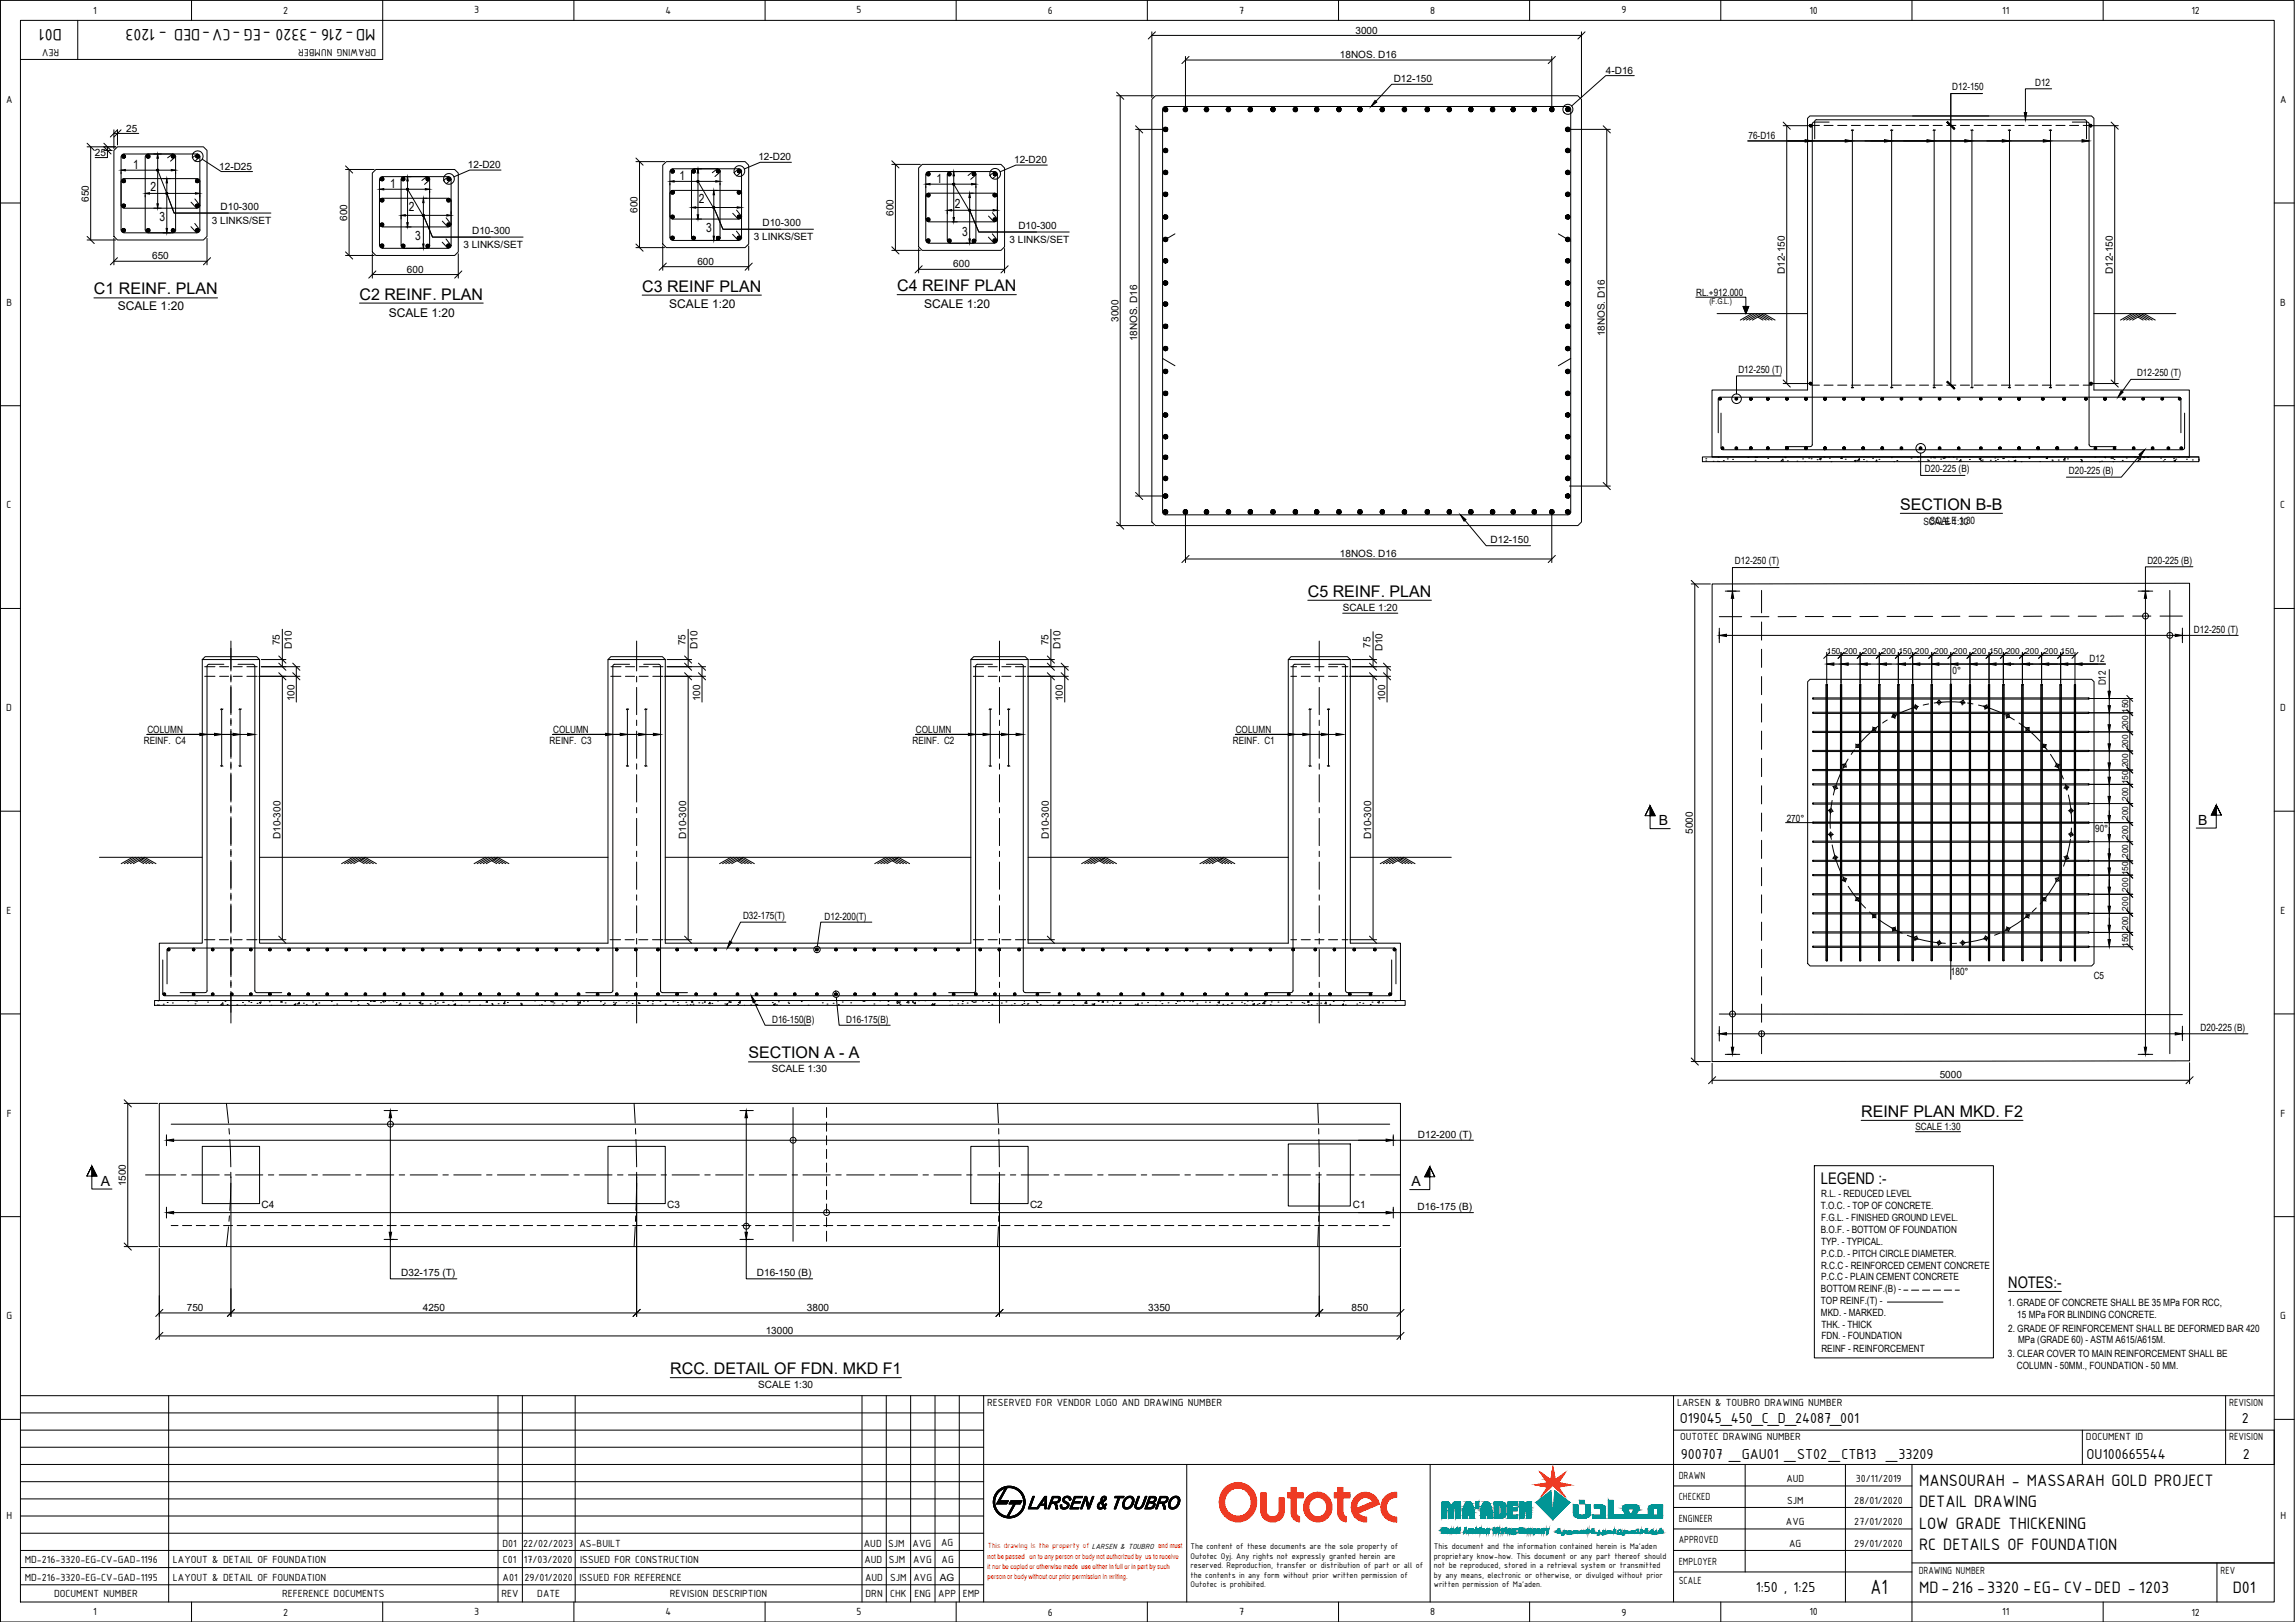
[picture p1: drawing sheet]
<svg xmlns="http://www.w3.org/2000/svg" width="841mm" height="594mm" viewBox="0 0 841 594" stroke-linecap="round" stroke-linejoin="round" font-family="sans-serif">
<defs><g id="words">
<text font-size="8.1" x="685.4" y="583.9">A1</text>
<g font-size="6.5">
<text x="22.7" y="10.6" transform="rotate(-180 22.7 10.6)">D01</text>
<text x="137.6" y="10.6" transform="rotate(-180 137.6 10.6)">MD-216 -3320 -EG -CV-DED - 1203</text>
<text x="703.3" y="544.3">MANSOURAH - MASSARAH GOLD PROJECT</text>
<text x="703.3" y="552.1">DETAIL DRAWING</text>
<text x="703.3" y="560">LOW GRADE THICKENING</text>
<text x="703.3" y="567.9">RC DETAILS OF FOUNDATION</text>
<text x="703.3" y="583.6">MD-216 -3320 -EG- CV-DED - 1203</text>
<text x="818.2" y="583.6">D01</text>
</g>
<g font-size="5.9">
<text x="34.4" y="107.8">C1 REINF. PLAN</text>
<text x="235.3" y="106.8">C3 REINF PLAN</text>
<text x="328.8" y="106.7">C4 REINF PLAN</text>
<text x="131.7" y="109.8">C2 REINF. PLAN</text>
<text x="696.4" y="186.8">SECTION B-B</text>
<text x="479.3" y="218.6">C5 REINF. PLAN</text>
<text x="274.3" y="387.7">SECTION A - A</text>
<text x="682" y="409.1">REINF PLAN MKD. F2</text>
<text x="667.3" y="433.5">LEGEND :-</text>
<text x="735.9" y="471.8">NOTES:-</text>
<text x="245.6" y="503.3">RCC. DETAIL OF FDN. MKD F1</text>
</g>
<g font-size="5.7">
<text x="615.6" y="521.2">O19045_450_C_D_24087_001</text>
<text x="821.5" y="521.2">2</text>
<text x="615.9" y="534.3">900707 _GAU01 _ST02 _CTB13 _33209</text>
<text x="764.7" y="534.3">OU100665544</text>
<text x="821.9" y="534.3">2</text>
<text x="643.5" y="583.1">1:50 , 1:25</text>
</g>
<g font-size="5.1">
<text x="607.9" y="302.3">B</text>
<text x="805.5" y="302">B</text>
<text x="36.9" y="434.2">A</text>
<text x="517.3" y="434.5">A</text>
</g>
<g font-size="4.6">
<text x="48.8" y="61.8">1</text>
<text x="249" y="65.9">1</text>
<text x="55.1" y="69.8">2</text>
<text x="143" y="68.9">1</text>
<text x="343.2" y="66.9">1</text>
<text x="149.8" y="77.4">2</text>
<text x="256.1" y="74.5">2</text>
<text x="349.9" y="76">2</text>
<text x="58.4" y="80.8">3</text>
<text x="152.1" y="87.8">3</text>
<text x="258.8" y="84.8">3</text>
<text x="352.6" y="86.4">3</text>
</g>
<g font-size="4.4">
<text x="43.2" y="113.7">SCALE 1:20</text>
<text x="245.3" y="112.8">SCALE 1:20</text>
<text x="338.7" y="112.8">SCALE 1:20</text>
<text x="142.5" y="116.2">SCALE 1:20</text>
</g>
<g font-size="4.1">
<text x="34.2" y="5">1</text>
<text x="103.8" y="5.1">2</text>
<text x="173.8" y="4.9">3</text>
<text x="243.8" y="5">4</text>
<text x="313.9" y="4.9">5</text>
<text x="384" y="5.1">6</text>
<text x="454.1" y="5">7</text>
<text x="524.1" y="5">8</text>
<text x="594.2" y="4.9">9</text>
<text x="663.1" y="5">10</text>
<text x="733.7" y="5">11</text>
<text x="803.1" y="5.1">12</text>
<text x="21.7" y="17.9" transform="rotate(-180 21.7 17.9)">REV</text>
<text x="137.8" y="17.9" transform="rotate(-180 137.8 17.9)">DRAWING NUMBER</text>
<text x="2.2" y="37.7">A</text>
<text x="835.5" y="37.7">A</text>
<text x="2.4" y="112">B</text>
<text x="835.6" y="112">B</text>
<text x="2.4" y="186.2">C</text>
<text x="835.6" y="186.2">C</text>
<text x="2.3" y="260.5">D</text>
<text x="835.6" y="260.5">D</text>
<text x="2.4" y="334.7">E</text>
<text x="835.7" y="334.7">E</text>
<text x="2.5" y="409">F</text>
<text x="835.7" y="409">F</text>
<text x="2.4" y="483.2">G</text>
<text x="835.6" y="483.2">G</text>
<text x="361.8" y="514.9">RESERVED FOR VENDOR LOGO AND DRAWING NUMBER</text>
<text x="614.6" y="514.9">LARSEN &amp; TOUBRO DRAWING NUMBER</text>
<text x="816.9" y="514.9">REVISION</text>
<text x="615.7" y="527.4">OUTOTEC DRAWING NUMBER</text>
<text x="764.4" y="527.4">DOCUMENT ID</text>
<text x="816.9" y="527.4">REVISION</text>
<text x="615.2" y="541.6">DRAWN</text>
<text x="654.6" y="542.9">AUD</text>
<text x="680.1" y="542.9">30/11/2019</text>
<text x="615.2" y="549.5">CHECKED</text>
<text x="654.9" y="550.8">SJM</text>
<text x="679.5" y="550.8">28/01/2020</text>
<text x="2.4" y="556.4">H</text>
<text x="615.2" y="557.4">ENGINEER</text>
<text x="835.7" y="556.4">H</text>
<text x="654.5" y="558.7">AVG</text>
<text x="679.5" y="558.7">27/01/2020</text>
<text x="184.1" y="566.6">D01</text>
<text x="191.7" y="566.5">22/02/2023</text>
<text x="212.3" y="566.6">AS-BUILT</text>
<text x="316.6" y="566.4">AUD</text>
<text x="325.5" y="566.4">SJM</text>
<text x="334.4" y="566.4">AVG</text>
<text x="344.8" y="566.4">AG</text>
<text x="615.2" y="565.2">APPROVED</text>
<text x="655.7" y="566.6">AG</text>
<text x="679.5" y="566.6">29/01/2020</text>
<text x="9.1" y="572.6">MD-216-3320-EG-CV-GAD-1196</text>
<text x="63.4" y="572.6">LAYOUT &amp; DETAIL OF FOUNDATION</text>
<text x="184.3" y="572.5">C01</text>
<text x="191.9" y="572.4">17/03/2020</text>
<text x="212.6" y="572.5">ISSUED FOR CONSTRUCTION</text>
<text x="316.8" y="572.4">AUD</text>
<text x="325.7" y="572.4">SJM</text>
<text x="334.6" y="572.4">AVG</text>
<text x="345.1" y="572.3">AG</text>
<text x="615.2" y="573.1">EMPLOYER</text>
<text x="9.1" y="578.9">MD-216-3320-EG-CV-GAD-1195</text>
<text x="63.4" y="578.9">LAYOUT &amp; DETAIL OF FOUNDATION</text>
<text x="184.2" y="578.9">A01</text>
<text x="192.2" y="578.9">29/01/2020</text>
<text x="212.3" y="578.9">ISSUED FOR REFERENCE</text>
<text x="317" y="578.9">AUD</text>
<text x="326.2" y="578.9">SJM</text>
<text x="334.8" y="578.9">AVG</text>
<text x="615.2" y="580.3">SCALE</text>
<text x="703.1" y="576.3">DRAWING NUMBER</text>
<text x="813.8" y="576.3">REV</text>
<text x="19.8" y="584.9">DOCUMENT NUMBER</text>
<text x="103.4" y="584.9">REFERENCE DOCUMENTS</text>
<text x="183.8" y="584.9">REV</text>
<text x="196.9" y="584.9">DATE</text>
<text x="245.5" y="584.9">REVISION DESCRIPTION</text>
<text x="317.2" y="584.9">DRN</text>
<text x="326.2" y="584.9">CHK</text>
<text x="335.2" y="584.9">ENG</text>
<text x="343.8" y="584.9">APP</text>
<text x="352.8" y="584.9">EMP</text>
<text x="34.2" y="591.6">1</text>
<text x="103.8" y="591.7">2</text>
<text x="173.8" y="591.6">3</text>
<text x="243.8" y="591.6">4</text>
<text x="313.9" y="591.6">5</text>
<text x="384" y="591.7">6</text>
<text x="454.1" y="591.6">7</text>
<text x="524.1" y="591.6">8</text>
<text x="594.2" y="591.7">9</text>
<text x="663.1" y="591.6">10</text>
<text x="733.7" y="591.6">11</text>
<text x="803.1" y="591.7">12</text>
</g>
<g font-size="3.7">
<text x="496.7" y="12.3">3000</text>
<text x="491" y="21.3">18NOS. D16</text>
<text x="510.8" y="29.9">D12-150</text>
<text x="588.5" y="26.9">4-D16</text>
<text x="715.4" y="33.1">D12-150</text>
<text x="745.8" y="31.6">D12</text>
<text x="46.2" y="48.2">25</text>
<text x="640.8" y="51">76-D16</text>
<text x="34.8" y="57">25</text>
<text x="277.9" y="58.6">12-D20</text>
<text x="371.6" y="59.6">12-D20</text>
<text x="80.3" y="62.2">12-D25</text>
<text x="171.5" y="61.5">12-D20</text>
<text x="32.5" y="73.9" transform="rotate(-90 32.5 73.9)">650</text>
<text x="80.9" y="77">D10-300</text>
<text x="233.6" y="78" transform="rotate(-90 233.6 78)">600</text>
<text x="77.6" y="82">3 LINKS/SET</text>
<text x="127.2" y="80.9" transform="rotate(-90 127.2 80.9)">600</text>
<text x="279.4" y="82.9">D10-300</text>
<text x="327.4" y="79" transform="rotate(-90 327.4 79)">600</text>
<text x="373.2" y="83.9">D10-300</text>
<text x="173" y="85.8">D10-300</text>
<text x="276.2" y="87.9">3 LINKS/SET</text>
<text x="370" y="88.9">3 LINKS/SET</text>
<text x="55.8" y="95">650</text>
<text x="169.8" y="90.8">3 LINKS/SET</text>
<text x="149.1" y="99.8">600</text>
<text x="255.6" y="97">600</text>
<text x="349.3" y="98">600</text>
<text x="654" y="100.3" transform="rotate(-90 654 100.3)">D12-150</text>
<text x="774.2" y="100.3" transform="rotate(-90 774.2 100.3)">D12-150</text>
<text x="621.6" y="108.3">RL.+912.000</text>
<text x="409.8" y="117.9" transform="rotate(-90 409.8 117.9)">3000</text>
<text x="416.7" y="125" transform="rotate(-90 416.7 125)">18NOS. D16</text>
<text x="588.1" y="123.2" transform="rotate(-90 588.1 123.2)">18NOS. D16</text>
<text x="637" y="136.8">D12-250 (T)</text>
<text x="783.1" y="137.7">D12-250 (T)</text>
<text x="705.4" y="172.9">D20-225 (B)</text>
<text x="758.2" y="173.8">D20-225 (B)</text>
<text x="704.8" y="192.4">SCALE 1:30</text>
<text x="707.3" y="192">SCALE 1:30</text>
<text x="546.2" y="199">D12-150</text>
<text x="491" y="204.1">18NOS. D16</text>
<text x="635.8" y="206.4">D12-250 (T)</text>
<text x="786.9" y="206.4">D20-225 (B)</text>
<text x="492" y="223.8">SCALE 1:20</text>
<text x="804" y="231.7">D12-250 (T)</text>
<text x="102.6" y="236.3" transform="rotate(-90 102.6 236.3)">75</text>
<text x="106.9" y="237.7" transform="rotate(-90 106.9 237.7)">D10</text>
<text x="251.2" y="236.3" transform="rotate(-90 251.2 236.3)">75</text>
<text x="255.7" y="237.7" transform="rotate(-90 255.7 237.7)">D10</text>
<text x="384.2" y="236.3" transform="rotate(-90 384.2 236.3)">75</text>
<text x="388.6" y="237.7" transform="rotate(-90 388.6 237.7)">D10</text>
<text x="502.3" y="237.2" transform="rotate(-90 502.3 237.2)">75</text>
<text x="506.6" y="238.6" transform="rotate(-90 506.6 238.6)">D10</text>
<text x="765.7" y="242.3">D12</text>
<text x="715.6" y="246.9">0°</text>
<text x="771.7" y="251.1" transform="rotate(-90 771.7 251.1)">D12</text>
<text x="107.9" y="256.9" transform="rotate(-90 107.9 256.9)">100</text>
<text x="256.5" y="256.9" transform="rotate(-90 256.5 256.9)">100</text>
<text x="389.5" y="256.9" transform="rotate(-90 389.5 256.9)">100</text>
<text x="507.6" y="256.9" transform="rotate(-90 507.6 256.9)">100</text>
<text x="54" y="268.4">COLUMN</text>
<text x="202.7" y="268.4">COLUMN</text>
<text x="335.7" y="268.4">COLUMN</text>
<text x="452.8" y="268.4">COLUMN</text>
<text x="52.7" y="272.5">REINF. C4</text>
<text x="201.4" y="272.5">REINF. C3</text>
<text x="334.4" y="272.5">REINF. C2</text>
<text x="451.8" y="272.5">REINF. C1</text>
<text x="620.4" y="305.4" transform="rotate(-90 620.4 305.4)">5000</text>
<text x="654.8" y="301">270°</text>
<text x="767.8" y="304.7">90°</text>
<text x="102.8" y="307.4" transform="rotate(-90 102.8 307.4)">D10-300</text>
<text x="251.5" y="307.4" transform="rotate(-90 251.5 307.4)">D10-300</text>
<text x="384.4" y="307.4" transform="rotate(-90 384.4 307.4)">D10-300</text>
<text x="502.5" y="307.4" transform="rotate(-90 502.5 307.4)">D10-300</text>
<text x="272.3" y="336.7">D32-175(T)</text>
<text x="302.2" y="336.8">D12-200(T)</text>
<text x="714.9" y="357.3">180°</text>
<text x="767.2" y="358.7">C5</text>
<text x="283" y="374.6">D16-150(B)</text>
<text x="310.1" y="374.6">D16-175(B)</text>
<text x="806.4" y="377.6">D20-225 (B)</text>
<text x="282.9" y="392.7">SCALE 1:30</text>
<text x="710.8" y="394.9">5000</text>
<text x="701.9" y="413.7">SCALE 1:30</text>
<text x="519.6" y="416.7">D12-200 (T)</text>
<text x="46.1" y="434.5" transform="rotate(-90 46.1 434.5)">1500</text>
<text x="95.8" y="442.3">C4</text>
<text x="244.5" y="442.3">C3</text>
<text x="377.5" y="442.3">C2</text>
<text x="495.8" y="442.3">C1</text>
<text x="519.5" y="443.2">D16-175 (B)</text>
<text x="667.3" y="442.9">T.O.C. - TOP OF CONCRETE.</text>
<text x="667.4" y="438.5">R.L. - REDUCED LEVEL</text>
<text x="667.3" y="447.4">F.G.L. - FINISHED GROUND LEVEL.</text>
<text x="667.2" y="451.7">B.O.F. - BOTTOM OF FOUNDATION</text>
<text x="667.4" y="456">TYP. - TYPICAL.</text>
<text x="667.4" y="460.4">P.C.D. - PITCH CIRCLE DIAMETER.</text>
<text x="147.1" y="467.5">D32-175 (T)</text>
<text x="277.4" y="467.5">D16-150 (B)</text>
<text x="667.3" y="464.7">R.C.C - REINFORCED CEMENT CONCRETE</text>
<text x="667.3" y="473.4">BOTTOM REINF.(B) -</text>
<text x="667.3" y="468.9">P.C.C - PLAIN CEMENT CONCRETE</text>
<text x="667.3" y="477.7">TOP REINF.(T) -</text>
<text x="735.8" y="478.3">1. GRADE OF CONCRETE SHALL BE 35 MPa FOR RCC,</text>
<text x="68.5" y="480.2">750</text>
<text x="154.9" y="480.2">4250</text>
<text x="295.7" y="480.2">3800</text>
<text x="420.8" y="480.2">3350</text>
<text x="495.3" y="480.2">850</text>
<text x="667.3" y="481.9">MKD. - MARKED.</text>
<text x="739.3" y="482.6">15 MPa FOR BLINDING CONCRETE.</text>
<text x="280.6" y="488.6">13000</text>
<text x="667.5" y="486.4">THK. - THICK</text>
<text x="667.5" y="490.5">FDN. - FOUNDATION</text>
<text x="735.9" y="487.7">2. GRADE OF REINFORCEMENT SHALL BE DEFORMED BAR 420</text>
<text x="739.6" y="491.7">MPa (GRADE 60) - ASTM A615/A615M.</text>
<text x="667.5" y="495.1">REINF - REINFORCEMENT</text>
<text x="735.8" y="497.2">3. CLEAR COVER TO MAIN REINFORCEMENT SHALL BE</text>
<text x="739.1" y="501.5">COLUMN - 50MM., FOUNDATION - 50 MM.</text>
<text x="277.8" y="508.3">SCALE 1:30</text>
<text x="344.5" y="578.9">AG</text>
</g>
<g font-size="3.3">
<text x="436.2" y="567.3">The content of these documents are the sole property of</text>
<text x="525.5" y="567.3">This document and the information contained herein is Ma'aden</text>
<text x="436.2" y="570.8">Outotec Oyj. Any rights not expressly granted herein are</text>
<text x="436.2" y="574.4">reserved. Reproduction, transfer or distribution of part or all of</text>
<text x="525.5" y="570.8">proprietary know-how. This document or any part thereof should</text>
<text x="525.5" y="574.4">not be reproduced, stored in a retrieval system or transmitted</text>
<text x="436.2" y="577.8">the contents in any form without prior written permission of</text>
<text x="436.2" y="581.3">Outotec is prohibited.</text>
<text x="525.5" y="577.8">by any means, electronic or otherwise, or divulged without prior</text>
<text x="525.5" y="581.3">written permission of Ma'aden.</text>
</g>
<g font-size="3.1">
<text x="669.4" y="239.5">150</text>
<text x="675.6" y="239.5">200</text>
<text x="682.6" y="239.5">200</text>
<text x="689.7" y="239.5">200</text>
<text x="695.7" y="239.5">150</text>
<text x="701.9" y="239.5">200</text>
<text x="708.9" y="239.5">200</text>
<text x="715.9" y="239.5">200</text>
<text x="722.9" y="239.5">200</text>
<text x="728.9" y="239.5">150</text>
<text x="735.1" y="239.5">200</text>
<text x="742.1" y="239.5">200</text>
<text x="749.1" y="239.5">200</text>
<text x="755.1" y="239.5">150</text>
<text x="779.9" y="261.1" transform="rotate(-90 779.9 261.1)">150</text>
<text x="779.9" y="267.1" transform="rotate(-90 779.9 267.1)">200</text>
<text x="779.9" y="274.1" transform="rotate(-90 779.9 274.1)">200</text>
<text x="779.9" y="281.1" transform="rotate(-90 779.9 281.1)">200</text>
<text x="779.9" y="287.3" transform="rotate(-90 779.9 287.3)">150</text>
<text x="779.9" y="293.3" transform="rotate(-90 779.9 293.3)">200</text>
<text x="779.9" y="300.3" transform="rotate(-90 779.9 300.3)">200</text>
<text x="779.9" y="307.3" transform="rotate(-90 779.9 307.3)">200</text>
<text x="779.9" y="314.3" transform="rotate(-90 779.9 314.3)">200</text>
<text x="779.9" y="320.6" transform="rotate(-90 779.9 320.6)">150</text>
<text x="779.9" y="326.6" transform="rotate(-90 779.9 326.6)">200</text>
<text x="779.9" y="333.6" transform="rotate(-90 779.9 333.6)">200</text>
<text x="779.9" y="340.5" transform="rotate(-90 779.9 340.5)">200</text>
<text x="779.9" y="346.8" transform="rotate(-90 779.9 346.8)">150</text>
</g>
<text font-size="2.9" x="626.4" y="111.5">(F.G.L.)</text>
<text font-size="2.9" fill="#f00" x="362" y="567.1">This drawing is the property of LARSEN &amp; TOUBRO and must</text>
<g font-size="2.6" fill="#f00">
<text x="361.9" y="570.9">not be passed on to any person or body not authorized by us to receive</text>
<text x="361.9" y="574.7">it nor be copied or otherwise made use either in full or in part by such</text>
<text x="361.9" y="578.5">person or body without our prior permission in writing.</text>
</g>
</g></defs>
<!-- layer: CI-NEWLINES -->
<g fill="none" stroke="#000" stroke-width=".37">
<path d="M422.1 36.4l1.3-1.3h154.8l1.3 1.3v154.8l-1.3 1.3h-154.8l-1.3-1.3zM41.7 55.1l1.4-1.3h31.4l1.4 1.3v31.5l-1.4 1.3h-31.4l-1.4-1.3zM662.4 43.3l.8-.8h103.2l.9 .8v99.5h35v24.6h-174.9v-24.6h35zM700.9 42.5h28M136.4 63.4l1.4-1.3h28.8l1.3 1.3v28.9l-1.3 1.3h-28.8l-1.4-1.3zM242.9 60.5l1.3-1.3h28.8l1.4 1.3v28.9l-1.4 1.3h-28.8l-1.3-1.3zM337.9 60.2h28.9l1.3 1.3v28.9l-1.3 1.3h-28.9l-1.3-1.3v-28.9zM623.9 167.4h181.9v1.7h-181.9zM627.4 167.4h178.4M627.4 213.9l175-.3v174.9l-175 .3zM74.1 241.6v103.9h-15.7v21h454.8v-21h-18.4v-103.9M74.1 241.6l1.1-1.1h18.9l1 1.1"/>
<path d="M74.1 241.6h21M95.1 241.6v103.9h127.7v-103.9h21M222.8 241.6l1.1-1.1h18.8l1.1 1.1M243.8 241.6v103.9h112v-103.9h21M355.8 241.6l1-1.1h18.9l1.1 1.1M376.8 241.6v103.9h95.3v-103.9h22.7M472.1 241.6l1-1.1h20.7l1 1.1M663.3 248.8h103.2l.9 .9v103.2l-.9 .9h-103.2l-.9-.9v-103.2zM56.6 366.5h458.3v1.7h-458.3zM58.4 404.1h454.8v52.5h-454.8zM74.1 419.9h21v20.9h-21zM222.8 419.9h21v20.9h-21z"/>
<path d="M355.8 419.9h21v20.9h-21zM472.1 419h22.7v22.7h-22.7z"/>
</g>
<!-- layer: CI-DIM -->
<g fill="none" stroke="#000" stroke-width=".37">
<path d="M422.1 11.7v24M422.1 13h157.4M579.5 11.7v24M409.2 35.1h13.5M410.5 35.1v157.4M434.4 20.7v18.8M434.4 22h134.3M525 30.9h-15l-5.8 6.2M568.7 20.7v18.8M751.8 32.5h-9.6v8.7M31.9 53.8h10.5M33.2 53.8v34.1"/>
<path d="M38.1 55.1h3M39.4 53.8v3.9h-4.5M41.7 48.9h9.1M41.7 47.6v6.8M43.1 47.6v5.5M56.3 56.4h2.8M57.8 58v16.6M233 59.2h10.5M234.4 59.2v31.5M416.1 47.4h10.4M417.4 47.4v134.3M575.2 47.4h14.9"/>
<path d="M588.8 47.4v130.6M640.5 51.6h122.5M653.5 46h9.4M654.8 46v94.5M766.8 46h9.5M775 46v94.5M44.4 62.9v.7M45.9 62.3h16.9M53.2 71.4v.8M54.8 70.8h16.8M56.3 76.3h2.8M59.7 65.4h2.7"/>
<path d="M61.1 67v16.7M64.3 62.9v.7M73.2 71.4v.8M126.6 62.1h10.5M127.9 62.1v31.5M139.1 69.9v.7M140.6 69.3h15.3M147 79v1.2M147.9 64.7h2.8M148.5 78.9h15.2M149.4 66.3v15.2M155.2 74.2v15.2"/>
<path d="M155.5 72.6h1M157.4 69.9v.7M165.3 77.6v.6M245.5 67.1v.6M247.1 66.4h15.2M253.4 76.1v1.2M254.3 61.8h2.8M255 76h15.2M255.8 63.4v15.3M261.6 71.3v15.2M262 69.7h.9M263.9 67.1v.6"/>
<path d="M271.7 74.7v.7M326.8 60.2h10.5M328.1 60.2v31.5M339.3 68.1v.7M340.8 67.5h15.3M347.1 77.1v1.2M348.1 62.8h2.7M348.7 77h15.2M349.5 64.4v15.3M355.3 72.4v15.1M355.7 70.8h1M357.6 68.1v.7"/>
<path d="M365.5 75.7v.7M31.9 87.9h10.5M41.7 87.3v9.7M41.7 95.7h34.2M59.7 85.3h2.7M75.9 87.3v9.7M126.6 93.6h10.5M136.4 92.9v9M148.8 83.1h1.9M153.8 90.9h.7M167.9 92.9v9M233 90.7h10.5"/>
<path d="M242.9 90.1v8.9M242.9 97.7h31.5M255.2 80.2h1.9M260.3 88.1h.6M274.4 90.1v8.9M326.8 91.7h10.5M336.6 91v9M336.6 98.7h31.5M348.9 81.3h1.9M354 89.1h.7M368.1 91v9M136.4 100.6h31.5"/>
<path d="M798.5 139h-17.6l-3.2 4.4M653.5 140.5h9.3M766.9 140.5h9.4M575.2 178h14.9M784.2 166.7l-6.8 8.1h-20.1M409.2 192.5h13.5M416.1 181.7h10.4M434.4 188.1v18M536.9 190.6l7.7 9.3h16.3M568.7 188.1v18M434.4 204.7h134.3M619.8 213.9h7"/>
<path d="M621.1 213.9v174.9M632.2 216.5h5.3M634.9 219.1v164.5M651.9 207.9h-17v8.6M783.5 216.5h5.4M786.2 219.1v164.5M803.6 207.6h-17.4v8.9M103.5 230.5v13.7M252.2 230.5v13.7M385.1 230.5v13.7M503.2 231.4v12.8M630 230.1v5.3"/>
<path d="M632.7 232.7h164.4M669.4 238.9v11.3M674.7 238.9v11.3M681.7 238.9v11.3M688.7 238.9v11.3M695.7 238.9v11.3M700.9 238.9v11.3M707.9 238.9v11.3M714.9 238.9v119.8M721.9 238.9v11.3M728.9 238.9v11.3M734.1 238.9v11.3"/>
<path d="M741.1 238.9v11.3M748.2 238.9v11.3M755.1 238.9v11.3M760.4 238.9v11.3M799.8 230.1v5.3M799.8 232.7h20.4M94.9 247.7h15M95.8 244.2h14.1M95.8 241.6h9M103.5 247.7v96.5M108.6 244.2v12.9M243.6 247.7h15"/>
<path d="M244.5 244.2h14.1M244.5 241.6h8.9M252.2 247.7v96.5M257.3 244.2v12.9M376.6 247.7h14.9M377.4 244.2h14.1M377.4 241.6h9M385.1 247.7v96.5M390.2 244.2v12.9M494.6 247.7h15M495.5 244.2h14.1M495.5 241.6h9"/>
<path d="M503.2 247.7v96.5M508.3 244.2v12.9M664.4 255.6h101M664.4 256h101M669.2 250.8v101M669.4 240h91M669.6 250.8v101M672 243.2h99.6M674.5 250.8v101M674.9 250.8v101M681.4 250.8v101M681.9 250.8v101"/>
<path d="M688.5 250.8v101M688.9 250.8v101M695.5 250.8v101M695.9 250.8v101M700.7 250.8v101M701.1 250.8v101M701.8 258l.5 1.9M703 258.8l-1.9 .3M707.7 250.8v101M708.1 250.8v101M709.5 257.3h2.1M710.6 256.3v1.9"/>
<path d="M714.7 250.8v101M715.1 250.8v101M718.3 257.1l1.9 .3M719.5 256.3l-.5 1.9M721.7 250.8v101M722.1 250.8v101M726.8 258.6l1.9 .7M728.1 258l-.7 1.9M728.7 250.8v101M729.1 250.8v101M733.9 250.8v101M734.4 250.8v101"/>
<path d="M740.9 250.8v101M741.3 250.8v101M747.9 250.8v101M748.4 250.8v101M754.9 250.8v101M755.4 250.8v101M760.2 250.8v101M760.6 250.8v101M766 255.8h15.6M773 245.3v13.2M780.5 255.8v91M53.9 269h36.9"/>
<path d="M202.6 269h36.8M335.5 269h36.9M452.7 269h36.9M664.4 260.9h101M664.4 261.3h101M664.4 267.9h101M664.4 268.3h101M664.4 274.8h101M664.4 275.3h101M675 279.9l1.7 1.1M676.4 279.6l-1.1 1.7M680 272.5l1.4 1.4"/>
<path d="M681.4 272.5l-1.4 1.4M686.3 266.2l1.1 1.7M687.7 266.5l-1.7 1.1M693.7 261.3l.7 1.9M694.9 261.9l-1.8 .8M734.9 261.7l1.7 1.1M736.3 261.4l-1.1 1.7M742.3 266.4l1.4 1.4M743.7 266.4l-1.4 1.4M748.6 272.4l1.1 1.6M749.9 272.7l-1.6 1.1M753.5 279.5l.8 1.9"/>
<path d="M766 261.1h15.6M766 268.1h15.6M766 275.1h15.6M773 260.6v4.8M773 267.6v4.8M773 274.6v4.8M664.4 281.8h101M664.4 282.3h101M664.4 287.1h101M664.4 287.5h101M664.4 294.1h101M664.4 294.5h101"/>
<path d="M669.9 296.8l1.9 .4M671.1 296l-.4 2M671.6 288.1l1.9 .7M672.9 287.5l-.7 1.9M754.8 280l-1.8 .8M757 287.5l.4 1.9M757.9 296.9h2M758.2 288.3l-1.9 .3M759 296v2M766 282h15.6M766 287.3h15.6M766 294.3h15.6"/>
<path d="M773 281.6v3.1M773 286.3v5.4M773 293.4v50.7M654.3 301.3h116.4M664.4 301.1h101M664.4 301.5h101M664.4 315.5h101M664.4 315.1h101M664.4 308.5h101M664.4 308.1h101M669.9 305.6h2M670.9 304.6v2"/>
<path d="M672.3 313.2l.5 1.9M673.5 314l-1.9 .3M756.3 313.7l1.9 .8M757.6 313.2l-.7 1.9M758 305.4l1.9 .4M759.1 304.6l-.4 2M766 315.3h15.6M766 308.3h15.6M771.2 301.3h10.4M288 337.7h-16.6l-3.6 7.2M664.4 334.7h101M664.4 334.3h101"/>
<path d="M664.4 327.8h101M664.4 327.3h101M664.4 320.7h101M664.4 320.4h101M675.5 321.2l.8 1.9M676.8 321.8l-1.8 .8M680.1 328.6l1.1 1.6M681.5 328.8l-1.6 1.1M686.1 334.8l1.4 1.4M687.5 334.8l-1.4 1.4M693.2 339.8l1.7 1.1M694.6 339.5l-1.1 1.6"/>
<path d="M735.4 339.4l.7 1.9M736.7 340l-1.8 .7M742.4 334.7l1.1 1.7M743.8 335l-1.7 1.1M748.4 328.7l1.4 1.4M749.8 328.7l-1.4 1.4M753.1 321.6l1.7 1.1M754.5 321.3l-1.1 1.7M766 334.5h15.6M766 327.5h15.6M766 320.5h15.6M94.9 344.2h9.9"/>
<path d="M243.6 344.2h9.8M376.6 344.2h9.8M494.6 344.2h9.9M664.4 347h101M664.4 346.6h101M664.4 341.7h101M664.4 341.3h101M701.1 343.3l1.9 .7M702.4 342.7l-.7 1.9M709.6 345.2l1.9 .3M710.8 344.4l-.4 1.9M718.2 345.3h2"/>
<path d="M719.2 344.4v1.9M727.5 342.7l.5 1.9M728.7 343.5l-1.9 .3M766 346.8h15.6M766 341.5h15.6M276.4 367.1l4 8.4h16.6M630 376v5.3M632.7 378.6h164.4M799.8 375.8v5.3M799.8 378.6h24M619.8 388.8h7M627.4 389.4v7.5"/>
<path d="M627.4 395.7h175M632.2 386.2h5.3M783.5 386.2h5.4M802.4 389.2v7.7M45.5 404.1h12.2M46.8 404.1v52.5M61 415.6v4M63.6 417.6h444.4M140.8 406.8h4.9M143 409.4v41.9M271.1 406.8h5M273.5 409.4v41.9"/>
<path d="M497.8 417.6h42.2M510.6 415.6v4M84.6 431v51.2M233.3 431v51.2M366.3 431v51.2M483.4 431v51.2M45.5 456.6h12.2M58.4 457.3v33.3M61 442.1v4M63.6 444.1h444.4M140.8 454h4.9M143 454v14.4h24.4"/>
<path d="M271.1 454h5M273.5 454v14.4h24.3M497.8 444.1h42.2M510.6 442.1v4M513.2 457.3v33.3M58.4 489.3h454.8M58.4 480.9h454.8"/>
<circle cx="664.4" cy="255.8" r=".19"/>
<circle cx="669.4" cy="250.8" r=".19"/>
<circle cx="674.7" cy="250.8" r=".19"/>
<circle cx="681.7" cy="250.8" r=".19"/>
<circle cx="688.7" cy="250.8" r=".19"/>
<circle cx="695.7" cy="250.8" r=".19"/>
<circle cx="700.9" cy="250.8" r=".19"/>
<circle cx="702.1" cy="258.9" r=".61"/>
<circle cx="707.9" cy="250.8" r=".19"/>
<circle cx="710.6" cy="257.3" r=".61"/>
<circle cx="714.9" cy="250.8" r=".19"/>
<circle cx="719.3" cy="257.3" r=".61"/>
<circle cx="721.9" cy="250.8" r=".19"/>
<circle cx="727.8" cy="258.9" r=".61"/>
<circle cx="728.9" cy="250.8" r=".19"/>
<circle cx="734.2" cy="250.8" r=".19"/>
<circle cx="741.2" cy="250.8" r=".19"/>
<circle cx="748.2" cy="250.8" r=".19"/>
<circle cx="755.2" cy="250.8" r=".19"/>
<circle cx="760.4" cy="250.8" r=".19"/>
<circle cx="765.5" cy="255.8" r=".19"/>
<circle cx="664.4" cy="268" r=".19"/>
<circle cx="664.4" cy="275" r=".19"/>
<circle cx="664.4" cy="261.1" r=".19"/>
<circle cx="680.7" cy="273.2" r=".61"/>
<circle cx="686.8" cy="267.1" r=".61"/>
<circle cx="694.1" cy="262.2" r=".61"/>
<circle cx="735.8" cy="262.2" r=".61"/>
<circle cx="743" cy="267.1" r=".61"/>
<circle cx="749.2" cy="273.2" r=".61"/>
<circle cx="765.5" cy="275" r=".19"/>
<circle cx="765.5" cy="268" r=".19"/>
<circle cx="765.5" cy="261.1" r=".19"/>
<circle cx="664.4" cy="282" r=".19"/>
<circle cx="664.4" cy="294.3" r=".19"/>
<circle cx="664.4" cy="287.3" r=".19"/>
<circle cx="670.9" cy="296.9" r=".61"/>
<circle cx="672.6" cy="288.4" r=".61"/>
<circle cx="675.9" cy="280.4" r=".61"/>
<circle cx="753.9" cy="280.4" r=".61"/>
<circle cx="757.3" cy="288.4" r=".61"/>
<circle cx="759" cy="296.9" r=".61"/>
<circle cx="765.5" cy="282" r=".19"/>
<circle cx="765.5" cy="294.3" r=".19"/>
<circle cx="765.5" cy="287.3" r=".19"/>
<circle cx="664.4" cy="315.3" r=".19"/>
<circle cx="664.4" cy="301.3" r=".19"/>
<circle cx="664.4" cy="308.3" r=".19"/>
<circle cx="670.9" cy="305.6" r=".61"/>
<circle cx="672.6" cy="314.1" r=".61"/>
<circle cx="757.3" cy="314.1" r=".61"/>
<circle cx="759" cy="305.6" r=".61"/>
<circle cx="765.5" cy="315.3" r=".19"/>
<circle cx="765.5" cy="308.3" r=".19"/>
<circle cx="765.5" cy="301.3" r=".19"/>
<circle cx="664.4" cy="334.5" r=".19"/>
<circle cx="664.4" cy="327.5" r=".19"/>
<circle cx="664.4" cy="320.5" r=".19"/>
<circle cx="675.9" cy="322.1" r=".61"/>
<circle cx="680.7" cy="329.3" r=".61"/>
<circle cx="686.8" cy="335.5" r=".61"/>
<circle cx="743" cy="335.5" r=".61"/>
<circle cx="749.2" cy="329.3" r=".61"/>
<circle cx="753.9" cy="322.1" r=".61"/>
<circle cx="765.5" cy="327.5" r=".19"/>
<circle cx="765.5" cy="334.5" r=".19"/>
<circle cx="765.5" cy="320.5" r=".19"/>
<circle cx="664.4" cy="341.5" r=".19"/>
<circle cx="664.4" cy="346.7" r=".19"/>
<circle cx="669.4" cy="351.8" r=".19"/>
<circle cx="674.7" cy="351.8" r=".19"/>
<circle cx="681.7" cy="351.8" r=".19"/>
<circle cx="688.7" cy="351.8" r=".19"/>
<circle cx="694.1" cy="340.3" r=".61"/>
<circle cx="695.7" cy="351.8" r=".19"/>
<circle cx="700.9" cy="351.8" r=".19"/>
<circle cx="702.1" cy="343.6" r=".61"/>
<circle cx="707.9" cy="351.8" r=".19"/>
<circle cx="710.6" cy="345.3" r=".61"/>
<circle cx="714.9" cy="351.8" r=".19"/>
<circle cx="719.3" cy="345.3" r=".61"/>
<circle cx="721.9" cy="351.8" r=".19"/>
<circle cx="727.8" cy="343.6" r=".61"/>
<circle cx="728.9" cy="351.8" r=".19"/>
<circle cx="734.2" cy="351.8" r=".19"/>
<circle cx="735.8" cy="340.3" r=".61"/>
<circle cx="741.2" cy="351.8" r=".19"/>
<circle cx="748.2" cy="351.8" r=".19"/>
<circle cx="755.2" cy="351.8" r=".19"/>
<circle cx="760.4" cy="351.8" r=".19"/>
<circle cx="765.5" cy="346.7" r=".19"/>
<circle cx="765.5" cy="341.5" r=".19"/>
</g>
<!-- layer: 0 -->
<g fill="none" stroke="#000" stroke-width=".37">
<path d="M423.4 11.7l-2.6 2.6M580.9 11.7l-2.7 2.6M409.2 33.8l2.6 2.6M427.1 39h147.4M427.1 39l-.6 .2-.5 .8v147.6l.5 .8 .6 .2M435.7 20.7l-2.6 2.6M570 20.7l-2.6 2.6M574.6 39l.6 .2 .4 .8v147.6l-.4 .8-.6 .2M598.9 27.7h-10.5l-12.5 11.1M31.9 52.5l2.6 2.6M38.1 52.5l2.6 2.6M38.1 53.8l2.6 2.6"/>
<path d="M43.1 47.6l-2.7 2.6M44.4 57.5v26.7M44.4 47.6l-2.7 2.6M54.3 56.4l-.6 .2-.5 .9 .1 26.7 .2 .6 .8 .4M63.3 56.4l-1.9 1.4M63.4 56.4l.8 .4 .2 .6M64.3 57.5v26.7M64.3 57.4l-1.8 1.6M71.5 59l1.7-1.5v26.7M72.2 56.4h-26.8l-.8 .4-.2 .6M73.3 57.4l-.2-.6-.9-.4-1.8 1.4M74.1 58.3l7 4.5h11.4"/>
<path d="M233 57.9l2.7 2.6M290 59.5h-11.4l-5.9 2.4M326.8 58.9l2.6 2.6M416.1 46.1l2.7 2.6M587.5 46.1l2.6 2.6M653.5 44.7l2.6 2.6M665.7 43.9h98.2M665.7 43.8l-.5 .2-.2 .5v6.4M670.3 44.7h-5.5l-.5 .2-.2 .5v117.5l-.2 .4-.5 .2M714.9 45.9v-11.6h11.5h-11.5v106.8M759.4 44.7h5.5l.5 .2 .2 .5M763.9 43.8l.5 .2 .2 .5v6.4"/>
<path d="M765.6 45.4v117.5M773.6 44.7l2.7 2.6M44.4 75.2l.2 .6 .8 .4 26.8 .1M57.8 62.3l6 15.7h35.5M61.1 70.8l2.7 7.2h19.9M70 74.1l2.1 2.2M71.4 72.9l1.8 2.3M72.2 65.4h-26.8l-.8 .4-.2 .7M72.2 65.4l.9 .4 .2 .7M73.3 75.2l-.2 .6-.9 .4M126.6 60.8l2.6 2.6M140.1 64.7h24.2"/>
<path d="M140.1 72.6h24.2M140.1 64.7l-.8 .4-.2 .6v24.2l.4 .8 .6 .2M140.1 72.6l-.8 .4-.2 .7M147 65.8v24.1M148.1 64.7l-.9 .4-.2 .6M149.4 69.3l6.3 10.9 2.8 6.6h33.2M155.2 78.9l3.3 7.9h21.2M157.4 65.8v24.1M157.4 65.9l-1.8 1.6M157.5 65.7l-.2-.6-.9-.4-1.8 1.4M163.5 79.8l1.8 2.3M163.5 67.3l1.8-1.5v24.1"/>
<path d="M164.3 72.6l.9 .4 .2 .7M165.4 65.7l-.2-.6-.9-.4-1.8 1.4M183.6 62.3h-11.5l-5.8 2.5M245.5 70.8l.2-.6 .8-.5h24.2l.9 .5 .2 .6M245.5 79.2l.2 .6 .8 .4h24.2l.9-.4 .2-.6M254.5 61.8l-.9 .4-.2 .7v24.1M255.8 66.4l6.3 10.9 2.8 6.7h33.2M261.6 76l3.3 8h21.2M262.9 61.8l.8 .4 .2 .7M262.9 61.8l-1.9 1.5M263.9 62.9v24.1M263.9 63l-1.9 1.7"/>
<path d="M268.5 78.1l2 2.1M269.9 76.9l1.8 2.4M270 64.4l1.7-1.5v24.1l-1.8-2.4M270.8 61.8l-1.9 1.5M271.8 62.9l-.4-.9-.7-.2h-24.1l-.6 .2-.5 .9v24.1M339.3 63.9v24.1M339.3 63.9l.2-.6 .8-.5h24.1l.7 .2 .4 .9M339.3 71.8l.2-.6 .8-.4h24.2l.6 .2 .4 .8M347.1 63.9v24.1M348.2 62.8l-.6 .2-.4 .9M349.5 67.5l6.4 10.8 2.8 6.7h33.1M355.3 77l3.4 8h21.2"/>
<path d="M356.6 62.8l.6 .2 .4 .9v24.1l-.4 .8-.6 .2M356.6 62.8l-1.8 1.5M357.6 64l-1.9 1.7M362.2 79.1l2.1 2.2M363.7 77.9l1.8 2.4M364.5 62.8l-1.8 1.5M365.5 63.9v24.1M365.5 63.9l-1.8 1.6M383.8 60.5h-11.5l-5.8 2.4M31.9 86.6l2.6 2.6M43.1 94.4l-2.7 2.6M44.4 84.2l.2 .6 .8 .4"/>
<path d="M45.4 85.3h26.8M64.4 84.2l-.2 .6-.8 .4M70 83l2.1 2.3M71.4 81.8l1.8 2.5M73.3 84.2l-.2 .6-.9 .4M77.2 94.4l-2.7 2.6M126.6 92.3l2.6 2.6M137.8 99.2l-2.7 2.7M139.1 82l.2 .6 .8 .5M140.1 90.9h24.2M140.1 83.1h24.2M147 89.9l.2 .6 .9 .4"/>
<path d="M157.5 89.9l-.2 .6-.9 .4M162.1 88.7l2 2.2M162.1 81l2 2.1M163.4 87.5l1.9 2.4M165.4 89.9l-.2 .6-.9 .4M165.4 82l-.2 .6-.9 .5M169.2 99.2l-2.6 2.7M233 89.4l2.7 2.6M244.2 96.4l-2.6 2.6M245.5 87l.2 .6 .8 .5 24.2-.1 .9-.4 .2-.6M253.4 87l.2 .6 .9 .4M263.9 87l-.2 .6-.8 .4"/>
<path d="M268.5 85.8l2.1 2.3M275.7 96.4l-2.7 2.6M326.8 90.4l2.6 2.6M337.9 97.3l-2.6 2.7M339.3 88l.2 .6 .8 .5 24.2-.1 .8-.4 .2-.6M339.3 80.2l.2 .6 .8 .4M340.3 81.3h24.1M347.2 88l.2 .6 .8 .4M362.2 86.8l2.1 2.3M363.6 85.7l1.9 2.3M365.5 80.2l-.2 .6-.8 .4M369.4 97.3l-2.6 2.7"/>
<path d="M430.6 85.7l-4.6 2.6M571.1 85.7l4.5 2.6M621.5 108.9h18.3v6v-2.7h-1l1 2.7 1-2.7M629.2 114.9h33.2M641.9 114.9l-4.1 2.3M642.2 117.2l4.1-2.3 4.2 2.3M643 114.9l-4.1 2.3M644.1 114.9l-4.1 2.3M644.1 116.1l1.9 1.1M644.7 115.8l2.5 1.4M645.2 114.9l-4.1 2.3M645.2 115.5l3.1 1.7"/>
<path d="M645.8 115.2l3.6 2M767.3 114.9h30M781.2 114.9l-4.1 2.3M781.5 117.2l4.2-2.3 4.1 2.3M782.3 114.9l-4.1 2.3M783.5 114.9l-4.2 2.3M783.5 116.1l1.9 1.1M784 115.8l2.5 1.4M784.6 114.9l-4.2 2.3M784.6 115.5l3 1.7M785.1 115.2l3.6 2M426 131.3l4.6 2.7"/>
<path d="M575.6 131.3l-4.5 2.7M652.7 137.7h-16.3v6.6M653.5 139.2l2.6 2.6M773.6 139.2l2.7 2.6M629.7 146.2v12.3M630.3 145.5h168.2l.5 .2 .2 .5M630.4 145.5l-.5 .2-.2 .5M630.7 151.3v12.7M799.2 146.2v12.3M800.6 151.3v12.7l-.2 .5-.5 .2h-168.5l-.7-.7M587.5 176.7l2.6 2.6M625.1 168h.1"/>
<path d="M625.1 168.8h.1M627.8 169h.1M629.3 169h.1M629.6 167.5h.1M629.8 169.1h.1M631.5 168.7h.1M633 168.1h.1M634.9 168.2h.1M640.5 167.5h.1M643.2 168.6h.1M643.3 167.4h.6M647.8 167.9h.1"/>
<path d="M653.4 168.2l.1 .8-.8-.1zM654.1 167.4l.3 .3 .2-.3M654.3 163.6h9.1M655 168.8h.1M658.5 168.9h.1M660.6 168.1h.1M661.3 169h.1M662.8 167.8h.1M663.7 168h.1M665.9 168.4h.1M666.7 168.1l.7-.2-.2 .5zM668.3 167.4h.4"/>
<path d="M668.7 167.4h.1M670.4 167.8h.1M671 169.1h.1M675 167.4l.1 .6-.5-.1zM676.2 168.2h.1M679.5 168.8l.7-.2-.2 .5-.5-.3M680.6 168.6h.1M681.4 168l.1 .5h-.5l.4-.5M682.9 168.3h.1M683.9 168.9h.1M686.2 167.9h.1M687.9 169.1l-.6-.1 .4-.5 .1 .6"/>
<path d="M688.6 168.2h.1M693.1 167.6h.1M694.1 169.1h.1M695.1 168.7h.1M700.3 167.8h.1M702.7 167.5h.1M702.9 168.9h.1M703.8 166v8.1h16.3M706.3 168.5h.1M706.7 168.7h.1M707.5 167.7h.1M708.6 167.4l-.2 .2 .8 .1"/>
<path d="M709.1 167.4l.1 .3M711.2 168.2h.1M711.9 167.7h.1M712.2 167.9h.1M712.6 167.4h.1M713.1 167.4l-.1 .3-.4-.3M714.1 167.4h.1M715.8 167.5h.1M717 168.1h.1M718.1 169.1h-.2l.7-.8 .1 .8M721.7 168.3h.1M725.3 168.1l.6-.2-.1 .5z"/>
<path d="M725.8 168.6h.1M726.4 169h.1M726.4 168.5h.1M729.4 168.6h.1M731 167.7h.1M731.2 168.7h.1M732 168.2h.1M733.9 168h.1M734.2 168h.1M735.9 168.9h.1M737.6 167.5h.1M738.1 168.8l.6-.3-.2 .6z"/>
<path d="M738.3 168.8h.1M738.4 167.4h.1M740.7 169.1h.1M743.5 167.4h.1M743.5 167.4h.5M743.5 167.9h.1M744 167.4h.1M747.5 169.1h.1M750.3 167.4l.1 .6-.5-.1zM752 168.5h.1M752.1 168.8h.1M754.3 168.5h.1"/>
<path d="M756.6 167.8h.1M756.8 168.5h-.6l.4-.5 .1 .5M757.6 168.1h.1M762.5 168.3h.1M763 168.5l-.4 .6h.5l-.1-.6M765.6 162.8l.2 .5 .5 .2M766.3 163.6h9.2M767.6 167.4h.1M769.4 169.1h.1M770.1 168.9h.1M771.1 167.4l.4 .3 .2-.3M774 167.4l-.4 .4 .8 .1"/>
<path d="M774.3 169.1h.1M774.3 167.4l.1 .5M774.7 168.3h.1M777.7 168.6h.1M779.2 167.7h.1M782.2 167.4h.1M783.2 169.1l.6-.6v.6M783.3 167.9h.1M783.8 168.1l.7-.3-.2 .6zM785.5 167.6h.1M787 167.6h.1M791.8 167.8h.1"/>
<path d="M792.7 168.8h.1M793.2 168.3h.1M796.5 168h.1M796.6 168.8l.7-.3-.2 .6zM797.3 168.2h.1M798.4 167.4h.1M801.2 168.2h.1M801.9 167.5h.1M803.4 168.5h.1M805.6 168.2h.1M805.7 168.5h.1M409.2 191.2l2.6 2.6"/>
<path d="M416.1 180.4l2.7 2.6M427.1 188.6h147.4M435.7 203.4l-2.6 2.7M570 203.4l-2.6 2.7M619.8 212.6l2.6 2.6M645.5 216.3v8.2M795.1 216.3v169.6M630 225.9h8.3M641.6 225.9h6.7M645.5 227.8v6.7M645.5 237.8v6.6M658.2 225.8l-6.6 .1"/>
<path d="M661.6 225.8h6.6M670.5 238.9l-2.2 2.2M671.6 225.8h6.7M675.8 238.9l-2.2 2.2M682.8 238.9l-2.2 2.2M688.3 225.8h-6.7M689.7 238.9l-2.1 2.2M691.6 225.8h6.6M696.8 238.9l-2.2 2.2M701.6 225.8h6.6M702 238.9l-2.2 2.2M709 238.9l-2.2 2.2"/>
<path d="M716 238.9l-2.2 2.2M718.2 225.7l-6.6 .1M721.6 225.7h6.6M723 238.9l-2.2 2.2M730 238.9l-2.2 2.2M731.6 225.7h6.6M735.2 238.9l-2.2 2.2M742.2 238.9l-2.2 2.2M748.2 225.7h-6.6M749.2 238.9l-2.1 2.2M751.5 225.7h6.7M756.2 238.9l-2.2 2.2"/>
<path d="M761.5 238.9l-2.2 2.2M761.6 225.7h6.6M778.2 225.7h-6.6M781.6 225.7h6.6M791.5 225.7h8.3M75.9 244v118.9M82 243.3h-5.4l-.5 .2-.2 .5M87.2 243.3h5.5M92.7 243.3l.5 .2 .2 .5M93.4 244v118.9M102.2 242.9l2.6 2.6M102.2 240.3l2.6 2.6"/>
<path d="M102.2 246.4l2.6 2.6M107.3 242.9l2.6 2.6M107.3 246.4l2.6 2.6M224.6 244v118.9M230.7 243.3h-5.4l-.5 .2-.2 .5M235.9 243.3h5.4M241.4 243.3l.5 .2 .2 .5M242.1 244v118.9M250.9 242.9l2.5 2.6M250.9 240.3l2.5 2.6M250.9 246.4l2.5 2.6M255.9 242.9l2.7 2.6"/>
<path d="M255.9 246.4l2.7 2.6M357.5 244v118.9M363.7 243.3h-5.5l-.4 .2-.3 .5M368.8 243.3h5.5l.5 .2 .2 .5M375 244v118.9M383.8 242.9l2.6 2.6M383.8 240.3l2.6 2.6M383.8 246.4l2.6 2.6M388.9 242.9l2.6 2.6M388.9 246.4l2.6 2.6M473.8 244v118.9M474.5 243.3h5.5"/>
<path d="M474.5 243.3l-.5 .2-.2 .5M486.9 243.3h5.5M492.4 243.3l.5 .2 .2 .5M493.1 244v118.9M501.9 242.9l2.6 2.6M501.9 240.3l2.6 2.6M501.9 246.4l2.6 2.6M507 242.9l2.6 2.6M507 246.4l2.6 2.6M645.5 247.8v6.6M645.5 257.8v6.7M779.4 254.7l2.2 2.2"/>
<path d="M779.4 260l2.2 2.1M645.5 267.8v6.7M645.5 277.8v6.7M779.4 267l2.2 2.2M779.4 274l2.2 2.2M602.9 298.8l1.8-3.7 1.9 3.7h-3.7l1.8-3.7v8.4h7.4M645.5 287.8v6.6M645.5 297.8v6.6M779.4 281l2.2 2.1M779.4 286.2l2.2 2.2M779.4 293.2l2.2 2.2M814 298.5l-1.8-3.6-1.9 3.6h3.7l-1.8-3.6v8.4h-7.4"/>
<path d="M36.4 314h37.7M48.6 314l-4.2 2.3M48.9 316.3l4.1-2.3 4.1 2.3M49.7 314l-4.2 2.3M50.8 314l-4.2 2.3M50.8 315.2l1.9 1.1M51.4 314.9l2.4 1.4M51.9 314l-4.1 2.3M51.9 314.6l3 1.7M52.5 314.3l3.5 2M95.2 314h127.6M129.3 314l-4.1 2.3"/>
<path d="M129.6 316.3l4.2-2.3 4.1 2.3M130.4 314l-4.1 2.3M131.5 314l-4.1 2.3M131.5 315.2l2 1.1M132.1 314.9l2.5 1.4M132.7 314l-4.2 2.3M132.7 314.6l3 1.7M133.2 314.3l3.6 2M177.9 314l-4.2 2.3M178.2 316.3l4.1-2.3 4.2 2.3M179 314l-4.2 2.3M180.1 314l-4.2 2.3"/>
<path d="M180.1 315.2l1.9 1.1M180.7 314.9l2.4 1.4M181.2 314l-4.1 2.3M181.2 314.6l3.1 1.7M181.8 314.3l3.6 2M243.8 314h112M267.8 314l-4.1 2.3M268.1 316.3l4.2-2.3 4.1 2.3M268.9 314l-4.1 2.3M270.1 314l-4.2 2.3M270.1 315.2l1.9 1.1M270.6 314.9l2.5 1.4"/>
<path d="M271.2 314l-4.2 2.3M271.2 314.6l3 1.7M271.7 314.3l3.6 2M324.7 314l-4.2 2.3M325 316.3l4.2-2.3 4.1 2.3M325.8 314l-4.2 2.3M326.9 314l-4.1 2.3M326.9 315.2l1.9 1.1M327.5 314.9l2.5 1.4M328 314l-4.1 2.3M328 314.6l3.1 1.7M328.6 314.3l3.6 2"/>
<path d="M376.8 314h95.3M400.5 314l-4.1 2.3M400.9 316.3l4.1-2.3 4.2 2.3M401.7 314l-4.2 2.3M402.8 314l-4.2 2.3M402.8 315.2l1.9 1.1M403.3 314.9l2.5 1.4M403.9 314l-4.2 2.3M403.9 314.6l3 1.7M404.4 314.3l3.6 2M443.9 314l-4.2 2.3M444.2 316.3l4.2-2.3 4.1 2.3"/>
<path d="M445 314l-4.1 2.3M446.1 314l-4.1 2.3M446.1 315.2l2 1.1M446.7 314.9l2.5 1.4M447.2 314l-4.1 2.3M447.2 314.6l3.1 1.7M447.8 314.3l3.6 2M494.8 314h37M509.9 314l-4.1 2.3M510.2 316.3l4.2-2.3 4.1 2.3M511 314l-4.1 2.3M512.2 314l-4.2 2.3"/>
<path d="M512.2 315.2l1.9 1.1M512.7 314.9l2.5 1.4M513.3 314l-4.2 2.3M513.3 314.6l3 1.7M513.8 314.3l3.6 2M645.5 307.8v6.6M645.5 317.8v6.6M779.4 319.5l2.2 2.1M779.4 314.2l2.2 2.2M779.4 307.2l2.2 2.2M779.4 300.2l2.2 2.2M319.5 337.7h-18.7l-1.3 8.9"/>
<path d="M645.5 327.8v6.6M645.5 337.7v6.7M779.4 333.4l2.2 2.2M779.4 326.4l2.2 2.2M59.6 351.6v12.4M61.2 347.9v12.5M102.2 342.9l2.6 2.6M250.9 342.9l2.5 2.6M383.8 342.9l2.6 2.6M501.9 342.9l2.6 2.6M510 351.6v12.4l-.2 .5-.5 .2M510.9 347.2h-448.9l-.5 .2-.2 .5"/>
<path d="M510.9 347.2l.5 .2 .2 .5M511.6 347.9v12.5M645.5 347.7v6.7M645.5 357.8v6.6M779.4 345.7l2.2 2.2M779.4 340.4l2.2 2.2M57.6 368.1h.1M57.9 366.6h.1M58.1 368.1h.1M59.7 364l.2 .5 .5 .2h448.9M59.8 367.8h.1M61.3 367.2h.1"/>
<path d="M63.2 367.3h.1M66 363.6h9.2M68.8 366.6h.1M71.5 367.7h.1M71.5 366.5l.8 .2-.1-.2M75.9 362.8l-.2 .5-.5 .2M76.1 367h.1M80.9 368l.8-.7v.8zM82.4 366.5l.3 .3 .1-.3M83.2 367.9h.1M86.8 368.1h.1M88.9 367.2h.1"/>
<path d="M89.6 368.1h.1M91.1 366.9h.1M91.9 367.2h.1M93.4 362.8l.2 .5 .5 .2M94.1 363.6h9.2M94.2 367.5h.1M95.7 367l-.7 .2 .5 .3 .2-.5M96.5 366.5h.5M97 366.5h.1M98.7 366.9h.1M99.3 368.2h.1M103.3 366.5l.1 .6-.5-.1z"/>
<path d="M104.5 367.3h.1M107.8 367.9l.6-.2-.2 .5zM108.9 367.7h.1M109.7 367.1l.1 .5h-.6zM111.2 367.4h.1M112.2 368h.1M114.5 367h.1M116.1 368.2l-.1-.6-.4 .5 .6 .1M116.8 367.3h.1M121.4 366.7h.1M122.4 368.2h.1M123.4 367.8h.1"/>
<path d="M128.6 366.9h.1M131 366.6h.1M131.2 368h.1M134.6 367.6h.1M135 367.8h.1M135.7 366.8h.1M136.9 366.5l-.2 .2 .8 .1-.1-.3M139.4 367.3h.1M140.2 366.8h.1M140.5 367h.1M140.9 366.5l.4 .3 .1-.3M142.4 366.5h.1"/>
<path d="M144.1 366.6h.1M145.2 367.2h.1M146.4 368.2h-.2l.7-.7v.7M149.9 367.4h.1M153.6 367.2l.6-.2-.1 .5zM154.1 367.7h.1M154.6 368.1h.1M154.7 367.6h.1M157.6 367.7h.1M159.3 366.8h.1M159.5 367.8h.1M160.3 367.4h.1"/>
<path d="M162.2 367.1h.1M162.5 367.1h.1M164.2 368h.1M165.9 366.6h.1M166.6 367.9h.1M166.7 366.5h.1M167 367.7l-.2 .5-.4-.3 .6-.2M169 368.2h.1M171.7 366.5h.1M171.7 366.5h.6M171.8 367h.1M172.3 366.5h.1"/>
<path d="M175.7 368.1h.1M178.6 366.5v.6l-.5-.1zM180.2 367.6h.1M180.3 367.9h.1M182.5 367.6h.1M184.8 366.9h.1M185 367.6l-.1-.5-.4 .5h.5M185.9 367.2h.1M190.8 367.5h.1M191.3 367.6l.1 .6-.5-.1zM195.9 366.6h.1M197.7 368.2h.1"/>
<path d="M198.4 368h.1M199.3 366.5l.5 .2 .1-.2M202.3 366.5l-.4 .4 .8 .1-.1-.5M202.6 368.2h.1M203 367.4h.1M206 367.7h.1M207.5 366.8h.1M210.5 366.5h.1M211.5 368.2l.5-.6 .1 .6M211.6 367h.1M212.1 367.2l.7-.3-.2 .6zM213.8 366.7h.1"/>
<path d="M214.7 363.6h9.2M215.3 366.7h.1M220 366.9h.1M221 367.9h.1M221.5 367.4h.1M224.6 362.8l-.2 .5-.5 .2M224.7 367.1h.1M224.9 367.9l.7-.3-.3 .6zM225.6 367.3h.1M226.7 366.5h.1M229.5 367.3h.1M230.2 366.6h.1"/>
<path d="M231.6 367.6h.1M233.9 367.3h.1M234 367.6h.1M234.2 367.5h.1M237.1 366.5h.1M237.2 366.8h.1M239 367.7h.1M239.1 366.7h.1M241.9 366.7h.1M242.1 362.8l.2 .5 .5 .2M242.7 363.6h9.2M243.8 367.7h.1"/>
<path d="M243.8 367.9h.1M246.6 366.9h.1M247 366.5h.1M247.5 366.5h-.5M248.2 367.2h.1M248.5 368.1h.1M251.3 367.1h.1M251.7 368.1h.1M252.9 366.5h.1M252.9 368h.1M253.9 367.1l-.1-.6-.4 .5 .5 .1M254 367.8h.1"/>
<path d="M256.1 367.3h.1M257.3 367.4h.1M257.9 366.5l.5 .2v-.2M258.1 367.1h.1M260.1 367.1l.2 .5h-.5l.4-.5M260.9 367.5h.1M262.9 366.6h.1M265.6 367.7h.1M266.4 367.6h.1M266.6 368.2l-.1-.6-.4 .5 .6 .1M267.7 366.5l-.6 .5 .8 .2-.1-.7M270.3 367.9h.1"/>
<path d="M270.7 367.2l.6-.3-.2 .6zM271 367h.1M272.9 368.2h.1M275.1 368.1h.1M276.9 368.2l.4-.4v.4M277.4 367.9h.1M283 367.2h.1M283.5 367.8l.6-.2-.2 .6-.4-.3M283.6 368h.1M284.5 368.1h.1M285.2 366.9h.1M288.8 367.1h.1"/>
<path d="M289 367.5h.1M293.6 366.8h.1M296.1 368.2h.1M301.3 367.3h.1M303.1 367.8h.1M305.3 367.5h.1M306.5 365.3l1 10.2h18.7M307.2 367.9h.1M308.7 367h.1M311.7 367.3h.1M316.2 366.7h.1M316.5 366.5l.4 .2 .1-.2"/>
<path d="M320.3 367.7h.1M322.3 366.5h.4M325.4 368h.1M325.4 366.8h.1M328.7 367.6h.1M329 366.5l.1 .6-.5-.1 .5-.5M329.2 367.1l.7-.2-.2 .5zM329.8 367.8h.1M333 366.5l.1 .8-.8-.1zM334.3 366.8h.1M334.4 367.2h.1M335.4 367.1l.1 .5h-.5z"/>
<path d="M336.5 366.5h.1M339 366.5h.1M341.8 367.6l.1 .6-.5-.1 .4-.5M342.2 368.2l.3-.2v.2M342.6 367.6l-.6 .2 .4 .3 .2-.5M347.6 363.6h9.2M347.9 366.6h.1M348.1 368.2h.1M348.2 368.2h-.1M348.8 368.1h.1M351 367.7h.1M352.6 367.6h.1"/>
<path d="M352.7 366.8h.1M354.4 367.4h.1M356.2 366.8h.1M356.6 367.1h.1M357 367.1h.1M357.5 367h.1M357.5 362.8l-.2 .5-.5 .2M360 366.7h.1M362.2 367.2h.1M363.5 367.8h.1M366.9 367.4h.1M368.6 367h.1"/>
<path d="M370.6 368.2h.1M371.7 367.6h.1M374.5 367.9h.1M375 362.8l.2 .5 .5 .2M375.1 366.5l.4 .2v-.2M375.2 367.5h.1M375.7 363.6h9.2M376.4 367.8h.1M376.7 367.6h.1M379.8 366.9h.1M380.1 367.2h.1M381.2 368h.1"/>
<path d="M385.7 366.5h.1M385.9 368.2h.1M387.6 367.4h.1M387.8 367.1l.6-.2-.2 .5zM392.8 366.5h.1M393.3 368h.1M396.7 368.2h.1M397.5 366.5h.1M397.8 367.4h.1M398 366.5h-.5M398.2 366.7l.1 .8-.8-.1zM400.1 367.8h.1"/>
<path d="M400.6 367.8l.6-.2-.2 .5zM402.4 366.7h.1M404.3 366.5l.1 .6-.5-.1zM405.7 367h.1M407.6 368.2h.1M408 366.7h.1M410.7 367.1l.1 .5h-.5zM416 367.8h.1M417.1 367.6l.1 .6-.6-.1zM418.3 367.4h.1M420.5 367.2h.1M423.4 368.2h.1"/>
<path d="M423.5 366.5h.1M425 366.6h.1M425.8 367.6h.1M428 367.3h.1M430.8 367.6h.1M431.4 366.8h.1M432.2 366.7h.1M433.7 366.5l.3 .2 .1-.2M436 366.7h.1M437 366.9h.1M438.6 367.7h.1M441.7 367h.1"/>
<path d="M443.2 367.1h.1M445.9 368.1h.1M446.3 367.1l.7-.2-.2 .5zM446.5 367.3h.1M448.1 367.8h.1M449.7 368h.1M451.2 367.5h.1M451.4 367.4h.1M455 367.1h.1M456 367.6h.1M456.8 368.2h.1M457.1 366.7h.1"/>
<path d="M458.8 366.7h.1M459.1 367.8l.6-.2-.2 .5zM460.7 367.8h.1M461.3 367.6h.1M463.4 366.8l.1 .9-.8-.1zM463.6 366.9h.1M464 363.6h9.1M465.5 368.1h.1M465.8 367h.1M468.3 367h.1M471.5 367.9h.1M472.8 366.5h.4"/>
<path d="M473.1 367.3h.1M473.8 362.8l-.2 .5-.5 .2M477.1 367.2h.1M477.8 367.5h.1M479.4 368.1h.1M479.4 366.9h.1M479.6 367.1v-.6l-.5 .5 .6 .1M480.5 367.9h.1M482.6 367.7h.1M482.7 366.5h.1M484 367.4h.1M485.6 367h.1"/>
<path d="M485.9 367.1l.1 .6-.5-.1zM487.3 367.8h.1M488.6 366.8h.1M492 368.1h.1M492.3 366.5l.2 .2 .1-.2M492.3 367.7l.1 .5h-.5zM493 368.1h.1M493.1 362.8l.2 .5 .5 .2M493.8 363.6h9.2M497.2 367.8h.1M498.2 367.2h.1M499.4 367.5h.1"/>
<path d="M502.1 367.9h.1M502.8 367h.1M504.9 367.1l.6-.3-.2 .6zM506.6 367.3h.1M511.2 366.7h.1M630 371.4l169.8 .2M645.5 367.8v6.6M645.5 377.8v8.1M619.8 387.5l2.6 2.6M628.7 394.3l-2.6 2.6M803.7 394.3l-2.6 2.6M45.5 402.8l2.6 2.6"/>
<path d="M62.7 411.7h446.6M290.6 405.7v48.9M31.8 430.8l1.9-3.7 1.8 3.7h-3.7l1.9-3.7v8.4h7.3M525.8 431l-1.8-3.7-1.9 3.7h3.7l-1.8-3.7v8.4h-7.4M664.9 426.9h65.6v70.4h-65.6zM45.5 455.3l2.6 2.6M59.7 479.6l-2.6 2.6M85.9 479.6l-2.6 2.6M234.6 479.6l-2.6 2.6M367.6 479.6l-2.6 2.6M484.8 479.6l-2.7 2.6M514.5 479.6l-2.6 2.6"/>
<path d="M735.9 473h19.5M59.7 488l-2.6 2.6M514.5 488l-2.6 2.6"/>
<circle cx="72.5" cy="57.2" r="1.97"/>
<circle cx="574.6" cy="40" r="1.84"/>
<circle cx="164.5" cy="65.5" r="1.97"/>
<circle cx="271" cy="62.6" r="1.97"/>
<circle cx="364.7" cy="63.7" r="1.97"/>
<circle cx="636.4" cy="146" r="1.76"/>
<circle cx="703.9" cy="164.2" r="1.76"/>
<circle cx="786.2" cy="225.6" r="1.08"/>
<circle cx="795.2" cy="232.7" r="1.08"/>
<circle cx="299.4" cy="347.8" r="1.16"/>
<circle cx="306.4" cy="364.1" r="1.16"/>
<circle cx="634.9" cy="371.4" r="1.08"/>
<circle cx="645.6" cy="378.6" r="1.08"/>
<circle cx="143.1" cy="411.7" r="1.08"/>
<circle cx="290.6" cy="417.6" r="1.08"/>
<circle cx="273.5" cy="449.1" r="1.08"/>
<circle cx="302.9" cy="444.1" r="1.08"/>
</g>
<!-- layer: CI-DIM -->
<g fill="#000" stroke="#000" stroke-width=".37">
<path d="M503.9 36.8l.6 .6-2 1.6zM57.8 56.4l.2 1.6h-.5zM661.5 51.2l2.6 .4-2.6 .4zM676.2 51.2l2.6 .4-2.6 .4zM690.6 51.2l2.6 .4-2.6 .4zM706.2 51.2l2.6 .4-2.6 .4zM720 51.2l2.6 .4-2.6 .4zM733.8 51.2l2.6 .4-2.6 .4zM741.8 41.2h.9l-.5 2.7zM748.8 51.2l2.6 .4-2.6 .4zM763 51.2l2.6 .4-2.6 .4zM44.4 62.3l1.5-.2v.5z"/>
<path d="M53.2 70.8l1.6-.2v.5zM57.5 74.6h.5l-.2 1.7zM61.1 65.4l.3 1.6h-.5zM62.8 62.1l1.5 .2-1.5 .3zM71.6 70.6l1.6 .2-1.6 .3zM139.1 69.3l1.5-.2v.5zM147 78.9l1.5-.3v.5zM149.4 64.7l.2 1.6h-.5zM155.2 72.6l.2 1.6h-.5zM155.9 69.1l1.5 .2-1.5 .3zM163.7 78.6l1.6 .3-1.6 .2zM245.5 66.4l1.6-.2v.5z"/>
<path d="M253.4 76l1.6-.3v.6zM255.8 61.8l.2 1.6h-.5zM255.5 78.7h.5l-.2 1.5zM261.6 69.7l.2 1.6h-.5zM262.3 66.2l1.6 .2-1.6 .3zM270.2 75.7l1.5 .3-1.5 .3zM339.3 67.5l1.5-.3v.5zM347.1 77l1.6-.2v.5zM349.5 62.8l.3 1.6h-.6zM349.2 79.7h.6l-.3 1.6zM355.3 70.8l.3 1.6h-.6zM356.1 67.2l1.5 .3-1.5 .2z"/>
<path d="M363.9 76.8l1.6 .2-1.6 .3zM60.9 83.7h.5l-.3 1.6zM149.1 81.5h.5l-.2 1.6zM154.9 89.4h.5l-.2 1.5zM261.3 86.5h.5l-.2 1.6zM355 87.5h.6l-.3 1.6zM777.3 143.1l.7 .5-1.8 1.9zM783.9 166.4l2-1.7-1.4 2.3zM535.2 188.6l2 1.7-.7 .6zM634.9 216.5l.4 2.6h-.9zM786.2 216.5l.4 2.6h-.8zM630 232.7l2.7-.4v.8z"/>
<path d="M797.1 232.3l2.7 .4-2.7 .4zM669.4 243.2l2.6-.4v.9zM674.7 243.2l2.6-.4v.9zM681.7 243.2l2.6-.4v.9zM688.7 243.2l2.6-.4v.9zM695.7 243.2l2.6-.4v.9zM700.9 243.2l2.6-.4v.9zM707.9 243.2l2.6-.4v.9zM714.9 243.2l2.6-.4v.9zM721.9 243.2l2.6-.4v.9zM728.9 243.2l2.6-.4v.9zM734.1 243.2l2.7-.4v.9z"/>
<path d="M741.1 243.2l2.7-.4v.9zM748.2 243.2l2.6-.4v.9zM755.1 243.2l2.7-.4v.9zM760.4 243.2l2.6-.4v.9zM772.5 253.2h.9l-.4 2.6zM772.5 258.5h.9l-.4 2.6zM73.2 268.6l2.7 .4-2.7 .4zM78.6 268.6l2.6 .4-2.6 .4zM85.4 268.6l2.6 .4-2.6 .4zM90.8 268.6l2.6 .4-2.6 .4zM222 268.6l2.6 .4-2.6 .4zM227.3 268.6l2.6 .4-2.6 .4z"/>
<path d="M234.1 268.6l2.6 .4-2.6 .4zM239.4 268.6l2.7 .4-2.7 .4zM354.9 268.6l2.6 .4-2.6 .4zM360.3 268.6l2.6 .4-2.6 .4zM367 268.6l2.6 .4-2.6 .4zM372.4 268.6l2.6 .4-2.6 .4zM472.1 268.6l2.6 .4-2.6 .4zM477.4 268.6l2.7 .4-2.7 .4zM484.2 268.6l2.6 .4-2.6 .4zM489.6 268.6l2.6 .4-2.6 .4zM772.5 265.4h.9l-.4 2.7zM772.5 272.4h.9l-.4 2.7z"/>
<path d="M772.5 279.4h.9l-.4 2.6zM772.5 284.7h.9l-.4 2.6zM772.5 291.7h.9l-.4 2.6zM772.5 298.7h.9l-.4 2.6zM772.5 305.7h.9l-.4 2.6zM772.5 312.7h.9l-.4 2.6zM772.5 317.9h.9l-.4 2.6zM772.5 324.9h.9l-.4 2.6zM772.5 331.9h.9l-.4 2.6zM772.5 338.9h.9l-.4 2.6zM267.4 344.7l.8 .4-1.6 2.1zM772.5 344.1h.9l-.4 2.7z"/>
<path d="M275.3 364.7l1.5 2.2-.8 .4zM630 378.6l2.7-.4v.9zM797.1 378.2l2.7 .4-2.7 .5zM634.4 383.6h.9l-.4 2.6zM785.8 383.6h.8l-.4 2.6zM61 417.6l2.6-.4v.9zM143 406.8l.5 2.6h-.9zM273.5 406.8l.4 2.6h-.9zM508 417.2l2.6 .4-2.6 .5zM61 444.1l2.6-.4v.9zM142.6 451.3h.9l-.5 2.7zM273 451.3h.9l-.4 2.7z"/>
<path d="M508 443.7l2.6 .4-2.6 .5z"/>
</g>
<!-- layer: CI-TEXT -->
<path d="M34.4 109.1h45.3M131.7 111h45.4M235.3 108.1h43.7M328.8 107.9h43.6M696.4 188h37.4M479.3 219.9h45.3M492 224.6h20.2M274.3 388.9h40.7M682 410.4h59.3M701.9 414.5h16.6M245.6 504.6h84.7" fill="none" stroke="#000" stroke-width=".37"/>
<!-- layer: 0 -->
<g fill="#000" stroke="#000" stroke-width=".37">
<path d="M427.1 39.3l.3 .1-.3 .7zM427.1 54.3l.3 .1-.3 .7zM427.1 46.6l.3 .1-.3 .7zM434.4 40.1h.8l-.1 .3zM442.1 40.1h.8l-.1 .3zM450.2 40.1h.8l-.1 .3zM458.2 40.1h.8l-.1 .3zM466.5 40.1h.8l-.1 .3zM474.7 40.1h.8l-.1 .3zM482.5 40.1h.8l-.1 .3zM490.6 40.1h.8v.3zM498.4 40.1h.8l-.1 .3z"/>
<path d="M506.6 40.1h.7v.3zM514.7 40.1h.8l-.1 .3zM523.1 40.1h.7v.3zM531.1 40.1h.8l-.1 .3zM539 40.1h.8l-.1 .3zM546.9 40.1h.9l-.1 .3zM554.5 40.1h.8l-.1 .3zM562.2 40.1h.8v.3zM568.7 40.1h.8l-.1 .3zM574.5 55.1v.8h-.3zM574.5 47.4v.8l-.3-.1zM574.5 40.1h.9l-.1 .3z"/>
<path d="M427.1 78.7l.3 .1-.3 .7zM427.1 70.4l.3 .1-.3 .7zM427.1 62.4l.3 .1-.3 .7zM574.5 71.2v.8l-.3-.1zM574.5 63.2v.7h-.3zM427.1 94.7l.3 .1-.3 .7zM427.1 86.9l.3 .1-.3 .7zM574.5 95.5v.8l-.3-.1zM574.5 87.7v.8l-.3-.1zM574.5 79.5v.8l-.3-.1zM427.1 118.8h.3l-.3 .7zM427.1 110.6h.3l-.3 .8z"/>
<path d="M427.1 102.8l.3 .1-.3 .7zM574.5 111.4v.8l-.3-.1zM574.5 103.6v.9l-.3-.1zM638.8 112.2h2l-1 2.7zM427.1 135.3h.3l-.3 .7zM427.1 126.9h.3l-.3 .7zM574.5 136v.8h-.3zM574.5 127.6v.9l-.3-.1zM574.5 119.5v.8h-.3zM427.1 159.1l.3 .1-.3 .7zM427.1 151.2l.3 .1-.3 .7zM427.1 143.3l.3 .1-.3 .7z"/>
<path d="M574.5 152v.8l-.3-.1zM574.5 144.1v.8l-.3-.1zM427.1 166.7l.3 .1-.3 .7zM427.1 174.4l.3 .1-.3 .7zM574.5 159.9v.9l-.3-.1zM574.5 167.5v.8l-.3-.1zM574.5 175.2v.8h-.3zM427.1 186.7h.3l-.3 .8zM427.1 180.9h.3l-.3 .8zM433.7 187.2l.7 .3h-.8zM441.4 187.2l.7 .3h-.8zM449.5 187.2l.7 .3h-.8z"/>
<path d="M457.5 187.2l.7 .3h-.8zM465.8 187.2l.7 .3h-.8zM474 187.2l.7 .3h-.8zM481.8 187.2l.7 .3h-.7zM489.9 187.2l.7 .3h-.7zM497.6 187.2l.8 .3h-.8zM505.8 187.2l.8 .3h-.8zM513.9 187.2l.8 .3h-.8zM522.3 187.2l.8 .3h-.8zM530.4 187.2l.7 .3h-.8zM538.3 187.2l.7 .3h-.8zM546.2 187.2l.7 .3h-.7z"/>
<path d="M553.8 187.2l.7 .3h-.8zM561.5 187.2l.7 .3h-.7zM567.9 187.2l.8 .3h-.8zM574.5 187.5v.8l-.3-.1zM574.5 181.7v.7h-.3zM604.7 295.1l1.9 3.7h-1.9zM812.2 294.9v3.6h-1.9zM33.7 427.1l1.8 3.7h-1.8zM524 427.3v3.7h-1.9z"/>
<path d="M426.4 39.8l-.1 .3h.8zM426.3 40.1h.8l-.7 .3zM426.4 40.4l.2 .3 .5-.6z"/>
<path d="M426.8 39.4l.3 .7v-.8zM426.6 39.6l.2-.2 .3 .7zM426.6 39.6l-.2 .2 .7 .3z"/>
<path d="M433.8 39.6l-.1 .2 .7 .3zM433.7 39.8l.7 .3h-.8zM433.6 40.1l.1 .3 .7-.3z"/>
<path d="M434.4 39.3v.8l.3-.7zM434.1 39.4l.3-.1v.8zM433.8 39.6l.6 .5-.3-.7z"/>
<path d="M441.6 39.6l-.2 .2 .7 .3zM441.4 39.8l.7 .3h-.8zM441.3 40.1l.1 .3 .7-.3z"/>
<path d="M442.1 39.3v.8l.3-.7zM441.8 39.4l.3-.1v.8zM441.6 39.6l.5 .5-.3-.7z"/>
<path d="M449.6 39.6l-.1 .2 .7 .3zM449.5 39.8l.7 .3h-.8zM449.4 40.1l.1 .3 .7-.3z"/>
<path d="M450.2 39.3v.8l.3-.7zM449.9 39.4l.3-.1v.8zM449.6 39.6l.6 .5-.3-.7z"/>
<path d="M457.6 39.6l-.1 .2 .7 .3zM457.5 39.8l.7 .3h-.8zM457.4 40.1l.1 .3 .7-.3z"/>
<path d="M458.2 39.3v.8l.3-.7zM457.9 39.4l.3-.1v.8zM457.6 39.6l.6 .5-.3-.7z"/>
<path d="M465.9 39.6l-.1 .2 .7 .3zM465.8 39.8l.7 .3h-.8zM465.7 40.1l.1 .3 .7-.3z"/>
<path d="M466.5 39.3v.8l.3-.7zM466.2 39.4l.3-.1v.8zM465.9 39.6l.6 .5-.3-.7z"/>
<path d="M474.1 39.6l-.1 .2 .7 .3zM474 39.8l.7 .3h-.8zM473.9 40.1l.1 .3 .7-.3z"/>
<path d="M474.7 39.3v.8l.3-.7zM474.4 39.4l.3-.1v.8zM474.1 39.6l.6 .5-.3-.7z"/>
<path d="M482 39.6l-.2 .2 .7 .3zM481.8 39.8l.7 .3h-.7zM481.8 40.1v.3l.7-.3z"/>
<path d="M482.5 39.3v.8l.3-.7zM482.2 39.4l.3-.1v.8zM482 39.6l.5 .5-.3-.7z"/>
<path d="M490.1 39.6l-.2 .2 .7 .3zM489.9 39.8l.7 .3h-.7zM489.9 40.1v.3l.7-.3z"/>
<path d="M490.6 39.3v.8l.4-.7zM490.3 39.4l.3-.1v.8zM490.1 39.6l.5 .5-.3-.7z"/>
<path d="M497.8 39.6l-.2 .2 .8 .3zM497.6 39.8l.8 .3h-.8zM497.6 40.1v.3l.8-.3z"/>
<path d="M498.4 39.3v.8l.3-.7zM498.1 39.4l.3-.1v.8zM497.8 39.6l.6 .5-.3-.7z"/>
<path d="M506 39.6l-.2 .2 .8 .3zM505.8 39.8l.8 .3h-.8zM505.8 40.1v.3l.8-.3z"/>
<path d="M506.6 39.3v.8l.3-.7zM506.3 39.4l.3-.1v.8zM506 39.6l.6 .5-.3-.7z"/>
<path d="M514.1 39.6l-.2 .2 .8 .3zM513.9 39.8l.8 .3h-.8zM513.9 40.1v.3l.8-.3z"/>
<path d="M514.7 39.3v.8l.3-.7zM514.4 39.4l.3-.1v.8zM514.1 39.6l.6 .5-.3-.7z"/>
<path d="M522.5 39.6l-.2 .2 .8 .3zM522.3 39.8l.8 .3h-.8zM522.3 40.1v.3l.8-.3z"/>
<path d="M523.1 39.3v.8l.3-.7zM522.7 39.4l.4-.1v.8zM522.5 39.6l.6 .5-.4-.7z"/>
<path d="M530.6 39.6l-.2 .2 .7 .3zM530.4 39.8l.7 .3h-.8zM530.3 40.1l.1 .3 .7-.3z"/>
<path d="M531.1 39.3v.8l.3-.7zM530.8 39.4l.3-.1v.8zM530.6 39.6l.5 .5-.3-.7z"/>
<path d="M538.4 39.6l-.1 .2 .7 .3zM538.3 39.8l.7 .3h-.8zM538.2 40.1l.1 .3 .7-.3z"/>
<path d="M539 39.3v.8l.3-.7zM538.7 39.4l.3-.1v.8zM538.4 39.6l.6 .5-.3-.7z"/>
<path d="M546.4 39.6l-.2 .2 .7 .3zM546.2 39.8l.7 .3h-.7zM546.2 40.1v.3l.7-.3z"/>
<path d="M546.9 39.3v.8l.4-.7zM546.7 39.4l.2-.1v.8zM546.4 39.6l.5 .5-.2-.7z"/>
<path d="M554 39.6l-.2 .2 .7 .3zM553.8 39.8l.7 .3h-.8zM553.7 40.1l.1 .3 .7-.3z"/>
<path d="M554.5 39.3v.8l.3-.7zM554.2 39.4l.3-.1v.8zM554 39.6l.5 .5-.3-.7z"/>
<path d="M561.7 39.6l-.2 .2 .7 .3zM561.5 39.8l.7 .3h-.7zM561.5 40.1v.3l.7-.3z"/>
<path d="M562.2 39.3v.8l.4-.7zM561.9 39.4l.3-.1v.8zM561.7 39.6l.5 .5-.3-.7z"/>
<path d="M568.1 39.6l-.2 .2 .8 .3zM567.9 39.8l.8 .3h-.8zM567.9 40.1v.3l.8-.3z"/>
<path d="M568.7 39.3v.8l.3-.7zM568.4 39.4l.3-.1v.8zM568.1 39.6l.6 .5-.3-.7z"/>
<path d="M574 39.5l-.2 .3 .7 .3zM573.8 39.8l.7 .3h-.7zM573.8 40.1v.3l.7-.3z"/>
<path d="M574.5 39.3v.8l.3-.8zM574.3 39.3h.2v.8zM574 39.5l.5 .6-.2-.8z"/>
<path d="M44.7 57.3l.1 .3 .5-.3zM44.8 57.6l.5-.3-.3 .5zM45.3 57.3l-.3 .5 .3 .1z"/>
<path d="M45.3 57.3v.6l.3-.1zM45.3 57.3l.6 .3-.3 .2zM45.3 57.3l.6 .3 .1-.3z"/>
<path d="M45 56.7l.3 .6v-.6zM45 56.7l.3 .6-.5-.3zM44.8 57l-.1 .3h.6z"/>
<path d="M45.3 57.3h.7l-.1-.3zM45.6 56.7l.3 .3-.6 .3zM45.3 56.7v.6l.3-.6z"/>
<path d="M53.7 57.3l.1 .3 .5-.3zM53.8 57.6l.5-.3-.3 .5zM54.3 57.3l-.3 .5 .3 .1z"/>
<path d="M54.3 57.3v.6l.3-.1zM54.3 57.3l.6 .3-.3 .2zM54.3 57.3l.6 .3v-.3z"/>
<path d="M54 56.7l.3 .6v-.6zM54 56.7l.3 .6-.5-.3zM53.8 57l-.1 .3h.6z"/>
<path d="M54.3 57.3h.6v-.3zM54.6 56.7l.3 .3-.6 .3zM54.3 56.7v.6l.3-.6z"/>
<path d="M62.8 57.2l.1 .4 .5-.4zM62.9 57.6l.5-.4-.3 .6zM63.4 57.2l-.3 .6 .3 .1z"/>
<path d="M63.4 57.2v.7l.3-.1zM63.4 57.2l.6 .4-.3 .2zM63.4 57.2l.6 .4 .1-.4z"/>
<path d="M63.1 56.7l.3 .5v-.6zM63.1 56.7l.3 .5-.5-.2zM62.9 57l-.1 .2h.6z"/>
<path d="M63.4 57.2h.7l-.1-.2zM63.7 56.7l.3 .3-.6 .2zM63.4 56.6v.6l.3-.5z"/>
<path d="M71.8 57.2v.4l.6-.4zM71.8 57.6l.6-.4-.3 .6zM72.4 57.2l-.3 .6 .3 .1z"/>
<path d="M72.4 57.2v.7l.3-.1zM72.4 57.2l.5 .4-.2 .2zM72.4 57.2l.5 .4 .1-.4z"/>
<path d="M72.1 56.7l.3 .5v-.6zM71.8 57l.3-.3 .3 .5zM71.8 57v.2h.6z"/>
<path d="M72.4 57.2h.6l-.1-.2zM72.7 56.7l.2 .3-.5 .2zM72.4 56.6v.6l.3-.5z"/>
<path d="M426.4 54.8l-.1 .3h.8zM426.3 55.1h.8l-.7 .3zM426.4 55.4l.2 .3 .5-.6z"/>
<path d="M426.4 47.1l-.1 .3h.8zM426.3 47.4h.8l-.7 .3zM426.4 47.7l.2 .3 .5-.6z"/>
<path d="M426.6 40.7l.2 .2 .3-.8zM427.1 40.1v.8h-.3zM427.1 40.1v.8h.3z"/>
<path d="M426.6 55.7l.2 .2 .3-.8zM427.1 55.1v.8h-.3zM427.1 55.1v.8h.3z"/>
<path d="M427.1 47.4l-.5 .6 .2 .1zM427.1 47.4v.8l-.3-.1zM427.1 47.4v.8l.3-.1z"/>
<path d="M426.8 54.4l.3 .7v-.8zM426.6 54.6l.2-.2 .3 .7zM426.6 54.6l-.2 .2 .7 .3z"/>
<path d="M426.8 46.7l.3 .7v-.8zM426.6 46.8l.2-.1 .3 .7zM426.6 46.8l-.2 .3 .7 .3z"/>
<path d="M427.1 40.1l.3 .8 .3-.2zM427.1 40.1l.8 .3-.2 .3zM427.1 40.1l.8 .3v-.3z"/>
<path d="M427.1 55.1l.3 .8 .3-.2zM427.1 55.1l.8 .3-.2 .3zM427.1 55.1l.8 .3v-.3z"/>
<path d="M427.1 47.4l.3 .7 .3-.1zM427.1 47.4l.8 .3-.2 .3zM427.1 47.4l.8 .3v-.3z"/>
<path d="M427.1 40.1h.8v-.3zM427.1 40.1l.6-.5 .2 .2zM427.4 39.4l-.3 .7 .6-.5z"/>
<path d="M427.1 55.1h.8v-.3zM427.1 55.1l.6-.5 .2 .2zM427.4 54.4l-.3 .7 .6-.5z"/>
<path d="M427.1 47.4h.8v-.3zM427.1 47.4l.6-.6 .2 .3zM427.4 46.7l-.3 .7 .6-.6z"/>
<path d="M433.7 40.4l.1 .3 .6-.6zM433.8 40.7l.6-.6-.3 .8zM434.4 40.1l-.3 .8h.3z"/>
<path d="M434.4 40.1v.8h.3zM434.4 40.1l.6 .6-.3 .2zM434.4 40.1l.6 .6 .1-.3z"/>
<path d="M434.4 40.1h.8l-.1-.3zM434.4 40.1l.6-.5 .1 .2zM434.7 39.4l-.3 .7 .6-.5z"/>
<path d="M441.4 40.4l.2 .3 .5-.6zM441.6 40.7l.5-.6-.3 .8zM442.1 40.1l-.3 .8h.3z"/>
<path d="M442.1 40.1v.8h.3zM442.1 40.1l.6 .6-.3 .2zM442.1 40.1l.6 .6 .1-.3z"/>
<path d="M442.1 40.1h.8l-.1-.3zM442.1 40.1l.6-.5 .1 .2zM442.4 39.4l-.3 .7 .6-.5z"/>
<path d="M449.5 40.4l.1 .3 .6-.6zM449.6 40.7l.6-.6-.3 .8zM450.2 40.1l-.3 .8h.3z"/>
<path d="M450.2 40.1v.8h.3zM450.2 40.1l.5 .6-.2 .2zM450.2 40.1l.5 .6 .2-.3z"/>
<path d="M450.2 40.1h.8l-.1-.3zM450.7 39.6l.2 .2-.7 .3zM450.5 39.4l-.3 .7 .5-.5z"/>
<path d="M457.5 40.4l.1 .3 .6-.6zM457.6 40.7l.6-.6-.3 .8zM458.2 40.1l-.3 .8h.3z"/>
<path d="M458.2 40.1v.8h.3zM458.2 40.1l.6 .6-.3 .2zM458.2 40.1l.6 .6 .1-.3z"/>
<path d="M458.2 40.1h.8l-.1-.3zM458.2 40.1l.6-.5 .1 .2zM458.5 39.4l-.3 .7 .6-.5z"/>
<path d="M465.8 40.4l.1 .3 .6-.6zM465.9 40.7l.6-.6-.3 .8zM466.5 40.1l-.3 .8h.3z"/>
<path d="M466.5 40.1v.8h.3zM466.5 40.1l.6 .6-.3 .2zM466.5 40.1l.6 .6 .1-.3z"/>
<path d="M466.5 40.1h.8l-.1-.3zM466.5 40.1l.6-.5 .1 .2zM466.8 39.4l-.3 .7 .6-.5z"/>
<path d="M474 40.4l.1 .3 .6-.6zM474.1 40.7l.6-.6-.3 .8zM474.7 40.1l-.3 .8h.3z"/>
<path d="M474.7 40.1v.8h.3zM474.7 40.1l.6 .6-.3 .2zM474.7 40.1l.6 .6 .1-.3z"/>
<path d="M474.7 40.1h.8l-.1-.3zM474.7 40.1l.6-.5 .1 .2zM475 39.4l-.3 .7 .6-.5z"/>
<path d="M481.8 40.4l.2 .3 .5-.6zM482.5 40.1l-.3 .8-.2-.2zM482.5 40.1l-.3 .8h.3z"/>
<path d="M482.5 40.1v.8h.3zM482.5 40.1l.6 .6-.3 .2zM482.5 40.1l.6 .6 .1-.3z"/>
<path d="M482.5 40.1h.8l-.1-.3zM482.5 40.1l.6-.5 .1 .2zM482.8 39.4l-.3 .7 .6-.5z"/>
<path d="M489.9 40.4l.2 .3 .5-.6zM490.1 40.7l.5-.6-.3 .8zM490.6 40.1l-.3 .8h.3z"/>
<path d="M490.6 40.1v.8h.4zM490.6 40.1l.6 .6-.2 .2zM490.6 40.1l.6 .6 .2-.3z"/>
<path d="M490.6 40.1h.8v-.3zM490.6 40.1l.6-.5 .2 .2zM491 39.4l-.4 .7 .6-.5z"/>
<path d="M497.6 40.4l.2 .3 .6-.6zM497.8 40.7l.6-.6-.3 .8zM498.4 40.1l-.3 .8h.3z"/>
<path d="M498.4 40.1v.8h.3zM498.4 40.1l.5 .6-.2 .2zM498.4 40.1l.5 .6 .2-.3z"/>
<path d="M498.4 40.1h.8l-.1-.3zM498.4 40.1l.5-.5 .2 .2zM498.7 39.4l-.3 .7 .5-.5z"/>
<path d="M505.8 40.4l.2 .3 .6-.6zM506 40.7l.6-.6-.3 .8zM506.6 40.1l-.3 .8h.3z"/>
<path d="M506.6 40.1v.8h.3zM506.6 40.1l.5 .6-.2 .2zM506.6 40.1l.5 .6 .2-.3z"/>
<path d="M506.6 40.1h.7v-.3zM506.6 40.1l.5-.5 .2 .2zM506.9 39.4l-.3 .7 .5-.5z"/>
<path d="M513.9 40.4l.2 .3 .6-.6zM514.1 40.7l.6-.6-.3 .8zM514.7 40.1l-.3 .8h.3z"/>
<path d="M514.7 40.1v.8h.3zM514.7 40.1l.5 .6-.2 .2zM514.7 40.1l.5 .6 .2-.3z"/>
<path d="M514.7 40.1h.8l-.1-.3zM514.7 40.1l.5-.5 .2 .2zM515 39.4l-.3 .7 .5-.5z"/>
<path d="M522.3 40.4l.2 .3 .6-.6zM522.5 40.7l.6-.6-.4 .8zM523.1 40.1l-.4 .8h.4z"/>
<path d="M523.1 40.1v.8h.3zM523.1 40.1l.5 .6-.2 .2zM523.1 40.1l.5 .6 .2-.3z"/>
<path d="M523.1 40.1h.7v-.3zM523.6 39.6l.2 .2-.7 .3zM523.4 39.4l-.3 .7 .5-.5z"/>
<path d="M530.4 40.4l.2 .3 .5-.6zM530.6 40.7l.5-.6-.3 .8zM531.1 40.1l-.3 .8h.3z"/>
<path d="M531.1 40.1v.8h.3zM531.1 40.1l.6 .6-.3 .2zM531.1 40.1l.6 .6 .1-.3z"/>
<path d="M531.1 40.1h.8l-.1-.3zM531.1 40.1l.6-.5 .1 .2zM531.4 39.4l-.3 .7 .6-.5z"/>
<path d="M538.3 40.4l.1 .3 .6-.6zM538.4 40.7l.6-.6-.3 .8zM539 40.1l-.3 .8h.3z"/>
<path d="M539 40.1v.8h.3zM539 40.1l.6 .6-.3 .2zM539 40.1l.6 .6 .1-.3z"/>
<path d="M539 40.1h.8l-.1-.3zM539 40.1l.6-.5 .1 .2zM539.3 39.4l-.3 .7 .6-.5z"/>
<path d="M546.2 40.4l.2 .3 .5-.6zM546.4 40.7l.5-.6-.2 .8zM546.9 40.1l-.2 .8h.2z"/>
<path d="M546.9 40.1v.8h.4zM546.9 40.1l.6 .6-.2 .2zM546.9 40.1l.6 .6 .2-.3z"/>
<path d="M546.9 40.1h.9l-.1-.3zM546.9 40.1l.6-.5 .2 .2zM547.3 39.4l-.4 .7 .6-.5z"/>
<path d="M553.8 40.4l.2 .3 .5-.6zM554 40.7l.5-.6-.3 .8zM554.5 40.1l-.3 .8h.3z"/>
<path d="M554.5 40.1v.8h.3zM554.5 40.1l.6 .6-.3 .2zM554.5 40.1l.6 .6 .1-.3z"/>
<path d="M554.5 40.1h.8l-.1-.3zM554.5 40.1l.6-.5 .1 .2zM554.8 39.4l-.3 .7 .6-.5z"/>
<path d="M561.5 40.4l.2 .3 .5-.6zM561.7 40.7l.5-.6-.3 .8zM562.2 40.1l-.3 .8h.3z"/>
<path d="M562.2 40.1v.8h.4zM562.2 40.1l.6 .6-.2 .2zM562.2 40.1l.6 .6 .2-.3z"/>
<path d="M562.2 40.1h.8v-.3zM562.2 40.1l.6-.5 .2 .2zM562.6 39.4l-.4 .7 .6-.5z"/>
<path d="M567.9 40.4l.2 .3 .6-.6zM568.1 40.7l.6-.6-.3 .8zM568.7 40.1l-.3 .8h.3z"/>
<path d="M568.7 40.1v.8h.3zM568.7 40.1l.6 .6-.3 .2zM568.7 40.1l.6 .6 .1-.3z"/>
<path d="M568.7 40.1h.8l-.1-.3zM568.7 40.1l.6-.5 .1 .2zM569 39.4l-.3 .7 .6-.5z"/>
<path d="M573.7 55.1l.1 .3 .7-.3zM573.8 55.4l.7-.3-.5 .6zM574.5 55.1l-.5 .6 .2 .2z"/>
<path d="M573.7 47.4l.1 .3 .7-.3zM573.8 47.7l.7-.3-.5 .6zM574.5 47.4l-.5 .6 .2 .1z"/>
<path d="M573.8 40.4l.2 .2 .5-.5zM574 40.6l.5-.5-.2 .7zM574.5 40.1l-.2 .7 .2 .1z"/>
<path d="M574 54.6l.5 .5-.3-.7zM574 54.6l.5 .5-.7-.3zM573.8 54.8l-.1 .3h.8z"/>
<path d="M574 46.8l.5 .6-.3-.7zM574 46.8l.5 .6-.7-.3zM573.8 47.1l-.1 .3h.8z"/>
<path d="M574.5 55.1v.8h.3zM574.5 55.1l.6 .6-.3 .2zM574.5 55.1l.6 .6 .1-.3z"/>
<path d="M574.5 47.4v.8l.3-.1zM574.5 47.4l.6 .6-.3 .1zM574.5 47.4l.6 .6 .1-.3z"/>
<path d="M574.5 40.1v.8l.3-.1zM574.5 40.1l.6 .5-.3 .2zM574.5 40.1l.6 .5 .2-.2z"/>
<path d="M574.8 54.4l-.3 .7 .6-.5zM574.5 54.3l.3 .1-.3 .7zM574.2 54.4l.3 .7v-.8z"/>
<path d="M574.8 46.7l-.3 .7 .6-.6zM574.5 46.6l.3 .1-.3 .7zM574.2 46.7l.3 .7v-.8z"/>
<path d="M574.5 55.1l.7 .3 .1-.3zM574.5 55.1l.7-.3 .1 .3zM574.5 55.1l.7-.3-.1-.2z"/>
<path d="M574.5 47.4l.7 .3 .1-.3zM574.5 47.4l.7-.3 .1 .3zM575.1 46.8l-.6 .6 .7-.3z"/>
<path d="M574.5 40.1h.9l-.1-.3zM575.1 39.5l.2 .3-.8 .3zM574.8 39.3l-.3 .8 .6-.6z"/>
<path d="M663.2 46v.2l.4-.2zM663.2 46.2l.4-.2-.2 .4zM663.6 46l-.2 .4 .2 .1z"/>
<path d="M663.6 46v.5l.2-.1zM663.6 46l.3 .2-.1 .2zM663.6 46l.3 .2 .1-.2z"/>
<path d="M663.4 45.7l.2 .3v-.4zM663.2 45.8l.2-.1 .2 .3zM663.2 45.8v.2h.4z"/>
<path d="M663.6 46h.4l-.1-.2zM663.8 45.7l-.2 .3zM663.6 45.6v.4l.2-.3z"/>
<path d="M713.4 44.8l3 2.3-2.7-2.6zM713.4 44.8l3 2.3-.3 .3z"/>
<path d="M765.7 46l.1 .2 .3-.2zM765.8 46.2l.3-.2-.2 .4zM766.1 46l-.2 .4 .2 .1z"/>
<path d="M766.1 46v.5zM766.1 46l.4 .2-.2 .2zM766.1 46l.4 .2v-.2z"/>
<path d="M765.9 45.7l.2 .3v-.4zM765.8 45.8l.1-.1 .2 .3zM765.8 45.8l-.1 .2h.4z"/>
<path d="M766.1 46h.4v-.2zM766.3 45.7l.2 .1-.4 .2zM766.1 45.6v.4z"/>
<path d="M44.7 75.4v.3l.6-.3zM44.7 75.7l.6-.3-.3 .5zM45.3 75.4l-.3 .5 .3 .1z"/>
<path d="M44.7 66.3l.1 .3 .5-.3zM44.8 66.6l.5-.3-.3 .5zM45.3 66.3l-.3 .5 .3 .1z"/>
<path d="M45.3 75.4v.6l.3-.1zM45.3 75.4l.5 .3-.2 .2zM45.3 75.4l.5 .3 .1-.3z"/>
<path d="M45 74.8l.3 .6v-.7zM44.7 75l.3-.2 .3 .6zM44.7 75v.4h.6z"/>
<path d="M45.3 66.3v.6l.3-.1zM45.3 66.3l.6 .3-.3 .2zM45.3 66.3l.6 .3 .1-.3z"/>
<path d="M45 65.8l.3 .5v-.6zM45 65.8l.3 .5-.5-.3zM44.8 66l-.1 .3h.6z"/>
<path d="M45.3 75.4h.6l-.1-.4zM45.6 74.8l.2 .2-.5 .4zM45.3 74.7v.7l.3-.6z"/>
<path d="M45.3 66.3h.7l-.1-.3zM45.6 65.8l.3 .2-.6 .3zM45.3 65.7v.6l.3-.5z"/>
<path d="M57.4 62.2l.4 .1-.1-.3zM57.4 62.2l.4 .1-.4 .2zM57.4 62.5l.3 .1 .1-.3z"/>
<path d="M57.8 62.3l-.1 .3h.2zM57.8 62.3l.3 .2-.2 .1zM57.8 62.3l.3 .2v-.3z"/>
<path d="M57.9 62l-.1 .3 .3-.1zM57.7 62h.2l-.1 .3z"/>
<path d="M60.8 70.7l.3 .1-.1-.3zM60.8 70.7l.3 .1-.3 .2zM60.8 71l.2 .1 .1-.3z"/>
<path d="M61.1 70.8l-.1 .3h.3zM61.1 70.8l.3 .2-.1 .1zM61.1 70.8l.3 .2v-.3z"/>
<path d="M61.3 70.5l-.2 .3 .3-.1zM61 70.5h.3l-.2 .3z"/>
<path d="M71.7 66.3l.1 .3 .5-.3zM71.8 66.6l.5-.3-.3 .5zM72.3 66.3l-.3 .5 .3 .1z"/>
<path d="M71.7 75.4l.1 .3 .5-.3zM71.8 75.7l.5-.3-.3 .5zM72.3 75.4l-.3 .5 .3 .1z"/>
<path d="M72 65.8l.3 .5v-.6zM72 65.8l.3 .5-.5-.3zM71.8 66l-.1 .3h.6z"/>
<path d="M72.3 66.3v.6l.3-.1zM72.3 66.3l.6 .3-.3 .2zM72.3 66.3l.6 .3v-.3z"/>
<path d="M72 74.8l.3 .6v-.7zM72 74.8l.3 .6-.5-.4zM71.8 75l-.1 .4h.6z"/>
<path d="M72.3 75.4v.6l.3-.1zM72.3 75.4l.6 .3-.3 .2zM72.3 75.4l.6 .3v-.3z"/>
<path d="M72.3 66.3h.6v-.3zM72.6 65.8l.3 .2-.6 .3zM72.3 65.7v.6l.3-.5z"/>
<path d="M72.3 75.4h.6v-.4zM72.6 74.8l.3 .2-.6 .4zM72.3 74.7v.7l.3-.6z"/>
<path d="M139.4 65.6l.1 .3 .5-.3zM139.5 65.9l.5-.3-.3 .5zM140 65.6l-.3 .5 .3 .1z"/>
<path d="M139.4 73.3l.1 .3 .5-.3zM139.5 73.6l.5-.3-.3 .6zM140 73.3l-.3 .6 .3 .1z"/>
<path d="M140 65.6v.6l.3-.1zM140 65.6l.6 .3-.3 .2zM140 65.6l.6 .3 .1-.3z"/>
<path d="M139.7 65.1l.3 .5v-.6zM139.5 65.3l.2-.2 .3 .5zM139.5 65.3l-.1 .3h.6z"/>
<path d="M140 73.3v.7l.3-.1zM140 73.3l.6 .3-.3 .3zM140 73.3l.6 .3 .1-.3z"/>
<path d="M139.7 72.8l.3 .5v-.6zM139.7 72.8l.3 .5-.5-.3zM139.5 73l-.1 .3h.6z"/>
<path d="M140 65.6h.7l-.1-.3zM140.3 65.1l.3 .2-.6 .3zM140 65v.6l.3-.5z"/>
<path d="M140 73.3h.7l-.1-.3zM140.3 72.8l.3 .2-.6 .3zM140 72.7v.6l.3-.5z"/>
<path d="M147.1 65.6l.1 .3 .5-.3zM147.2 65.9l.5-.3-.3 .5zM147.7 65.6l-.3 .5 .3 .1z"/>
<path d="M147.7 65.6v.6l.3-.1zM147.7 65.6l.6 .3-.3 .2zM147.7 65.6l.6 .3 .1-.3z"/>
<path d="M147.4 65.1l.3 .5v-.6zM147.2 65.3l.2-.2 .3 .5zM147.2 65.3l-.1 .3h.6z"/>
<path d="M147.7 65.6h.7l-.1-.3zM148 65.1l.3 .2-.6 .3zM147.7 65v.6l.3-.5z"/>
<path d="M149.2 69l-.2 .2 .4 .1zM149 69.2l.4 .1-.3 .2zM149.1 69.5l.2 .2 .1-.4z"/>
<path d="M149.4 69.3l-.1 .4 .2-.1zM149.4 69.3l.2 .1-.1 .2zM149.4 69.3l.2 .1v-.3z"/>
<path d="M149.4 69v.3l.2-.2zM149.2 69h.2v.3z"/>
<path d="M155 78.6l-.1 .2 .3 .1zM154.9 78.8l.3 .1-.3 .1zM154.9 79l.1 .2 .2-.3z"/>
<path d="M155.2 78.9l-.2 .3h.3zM155.2 78.9l.2 .1-.1 .2zM155.2 78.9l.2 .1v-.2z"/>
<path d="M155.3 78.6l-.1 .3 .2-.1zM155 78.6h.3l-.1 .3z"/>
<path d="M156.1 65.5l.1 .4 .6-.4zM156.2 65.9l.6-.4-.4 .6zM156.8 65.5l-.4 .6 .4 .1z"/>
<path d="M156.8 65.5v.7l.3-.1zM156.8 65.5l.5 .4-.2 .2zM156.8 65.5l.5 .4 .1-.4z"/>
<path d="M156.4 65l.4 .5v-.5zM156.2 65.2l.2-.2 .4 .5zM156.2 65.2l-.1 .3h.7z"/>
<path d="M156.8 65.5h.6l-.1-.3zM157.1 65l.2 .2-.5 .3zM156.8 65v.5l.3-.5z"/>
<path d="M163.7 73.3l.1 .3 .6-.3zM163.8 73.6l.6-.3-.4 .6zM164.4 73.3l-.4 .6 .4 .1z"/>
<path d="M163.8 65.5l.1 .4 .6-.4zM163.9 65.9l.6-.4-.4 .6zM164.5 65.5l-.4 .6 .4 .1z"/>
<path d="M164 72.8l.4 .5v-.6zM164 72.8l.4 .5-.6-.3zM163.8 73l-.1 .3h.7z"/>
<path d="M164.4 73.3v.7l.3-.1zM164.4 73.3l.5 .3-.2 .3zM164.4 73.3l.5 .3 .1-.3z"/>
<path d="M164.5 65.5v.7l.3-.1zM164.5 65.5l.5 .4-.2 .2zM164.5 65.5l.5 .4 .1-.4z"/>
<path d="M164.1 65l.4 .5v-.5zM163.9 65.2l.2-.2 .4 .5zM163.9 65.2l-.1 .3h.7z"/>
<path d="M164.4 73.3h.6l-.1-.3zM164.7 72.8l.2 .2-.5 .3zM164.4 72.7v.6l.3-.5z"/>
<path d="M164.5 65.5h.6l-.1-.3zM164.8 65l.2 .2-.5 .3zM164.5 65v.5l.3-.5z"/>
<path d="M245.8 79.4l.1 .3 .5-.3zM245.9 79.7l.5-.3-.3 .6zM246.4 79.4l-.3 .6 .3 .1z"/>
<path d="M245.8 62.8l.1 .2 .6-.2zM245.9 63l.6-.2-.4 .5zM246.5 62.8l-.4 .5 .4 .1z"/>
<path d="M245.8 70.5l.1 .3 .6-.3zM245.9 70.8l.6-.3-.4 .5zM246.5 70.5l-.4 .5 .4 .1z"/>
<path d="M246.1 78.9l.3 .5v-.6zM245.9 79.1l.2-.2 .3 .5zM245.9 79.1l-.1 .3h.6z"/>
<path d="M246.5 62.8v.6l.3-.1zM246.5 62.8l.5 .2-.2 .3zM246.5 62.8l.5 .2 .1-.2z"/>
<path d="M246.1 62.2l.4 .6v-.7zM245.9 62.4l.2-.2 .4 .6zM245.9 62.4l-.1 .4h.7z"/>
<path d="M246.5 70.5v.6l.3-.1zM246.5 70.5l.5 .3-.2 .2zM246.5 70.5l.5 .3 .1-.3z"/>
<path d="M246.1 69.9l.4 .6v-.7zM245.9 70.1l.2-.2 .4 .6zM245.9 70.1l-.1 .4h.7z"/>
<path d="M246.4 79.4h.7l-.1-.3zM246.8 78.9l.2 .2-.6 .3zM246.4 78.8v.6l.4-.5z"/>
<path d="M246.5 62.8h.6l-.1-.4zM246.8 62.2l.2 .2-.5 .4zM246.5 62.1v.7l.3-.6z"/>
<path d="M246.5 70.5h.6l-.1-.4zM246.8 69.9l.2 .2-.5 .4zM246.5 69.8v.7l.3-.6z"/>
<path d="M253.5 62.8l.1 .2 .6-.2zM253.6 63l.6-.2-.3 .5zM254.2 62.8l-.3 .5 .3 .1z"/>
<path d="M254.2 62.8v.6l.3-.1zM254.2 62.8l.5 .2-.2 .3zM254.2 62.8l.5 .2 .1-.2z"/>
<path d="M253.9 62.2l.3 .6v-.7zM253.6 62.4l.3-.2 .3 .6zM253.6 62.4l-.1 .4h.7z"/>
<path d="M254.2 62.8h.6l-.1-.4zM254.5 62.2l.2 .2-.5 .4zM254.2 62.1v.7l.3-.6z"/>
<path d="M255.4 66.4h.4l-.2-.2zM255.4 66.4h.4l-.3 .2zM255.5 66.6l.2 .2 .1-.4z"/>
<path d="M255.8 66.4l-.1 .4 .2-.1zM255.8 66.4l.3 .1-.2 .2zM255.8 66.4l.3 .1-.1-.2z"/>
<path d="M255.8 66.1v.3l.2-.1zM255.6 66.2l.2-.1v.3z"/>
<path d="M261.5 75.7l-.2 .2 .3 .1zM261.3 75.9l.3 .1-.3 .1zM261.3 76.1l.2 .2 .1-.3z"/>
<path d="M261.6 76l-.1 .3h.2zM261.6 76l.3 .1-.2 .2zM261.6 76l.3 .1v-.2z"/>
<path d="M261.7 75.7l-.1 .3 .3-.1zM261.5 75.7h.2l-.1 .3z"/>
<path d="M262.6 62.7v.3l.6-.3zM262.6 63l.6-.3-.4 .5zM263.2 62.7l-.4 .5 .4 .1z"/>
<path d="M263.2 62.7v.6l.3-.1zM263.2 62.7l.5 .3-.2 .2zM263.2 62.7l.5 .3 .1-.3z"/>
<path d="M262.8 62.2l.4 .5v-.6zM262.6 62.4l.2-.2 .4 .5zM262.6 62.4v.3h.6z"/>
<path d="M263.2 62.7h.6l-.1-.3zM263.5 62.2l.2 .2-.5 .3zM263.2 62.1v.6l.3-.5z"/>
<path d="M270.2 70.5l.1 .3 .5-.3zM270.3 70.8l.5-.3-.3 .5zM270.8 70.5l-.3 .5 .3 .1z"/>
<path d="M270.2 79.4l.1 .3 .5-.3zM270.3 79.7l.5-.3-.3 .6zM270.8 79.4l-.3 .6 .3 .1z"/>
<path d="M270.3 62.7v.3l.6-.3zM270.3 63l.6-.3-.3 .5zM270.9 62.7l-.3 .5 .3 .1z"/>
<path d="M270.5 69.9l.3 .6v-.7zM270.3 70.1l.2-.2 .3 .6zM270.3 70.1l-.1 .4h.6z"/>
<path d="M270.8 70.5v.6l.3-.1zM270.8 70.5l.6 .3-.3 .2zM270.8 70.5l.6 .3v-.3z"/>
<path d="M270.5 78.9l.3 .5v-.6zM270.3 79.1l.2-.2 .3 .5zM270.3 79.1l-.1 .3h.6z"/>
<path d="M270.9 62.7v.6l.3-.1zM270.9 62.7l.5 .3-.2 .2zM270.9 62.7l.5 .3 .1-.3z"/>
<path d="M270.6 62.2l.3 .5v-.6zM270.3 62.4l.3-.2 .3 .5zM270.3 62.4v.3h.6z"/>
<path d="M270.8 70.5h.6v-.4zM271.1 69.9l.3 .2-.6 .4zM270.8 69.8v.7l.3-.6z"/>
<path d="M270.8 79.4h.6v-.3zM271.1 78.9l.3 .2-.6 .3zM270.8 78.8v.6l.3-.5z"/>
<path d="M270.9 62.7h.6l-.1-.3zM271.2 62.2l.2 .2-.5 .3zM270.9 62.1v.6l.3-.5z"/>
<path d="M339.6 63.8v.3l.6-.3zM339.6 64.1l.6-.3-.3 .5zM340.2 63.8l-.3 .5 .3 .1z"/>
<path d="M339.6 71.5v.3l.6-.3zM339.6 71.8l.6-.3-.3 .5zM340.2 71.5l-.3 .5 .3 .1z"/>
<path d="M340.2 63.8v.6l.3-.1zM340.2 63.8l.5 .3-.2 .2zM340.2 63.8l.5 .3 .1-.3z"/>
<path d="M339.9 63.2l.3 .6v-.7zM339.6 63.4l.3-.2 .3 .6zM339.6 63.4v.4h.6z"/>
<path d="M340.2 71.5v.6l.3-.1zM340.2 71.5l.5 .3-.2 .2zM340.2 71.5l.5 .3 .1-.3z"/>
<path d="M339.9 70.9l.3 .6v-.7zM339.6 71.1l.3-.2 .3 .6zM339.6 71.1v.4h.6z"/>
<path d="M339.9 79.9l.3 .5v-.6zM339.9 79.9l.3 .5-.6-.3zM339.6 80.1v.3h.6z"/>
<path d="M340.2 63.8h.6l-.1-.4zM340.5 63.2l.2 .2-.5 .4zM340.2 63.1v.7l.3-.6z"/>
<path d="M340.2 71.5h.6l-.1-.4zM340.5 70.9l.2 .2-.5 .4zM340.2 70.8v.7l.3-.6z"/>
<path d="M347.3 63.8l.1 .3 .5-.3zM347.4 64.1l.5-.3-.3 .5zM347.9 63.8l-.3 .5 .3 .1z"/>
<path d="M347.9 63.8v.6l.3-.1zM347.9 63.8l.5 .3-.2 .2zM347.9 63.8l.5 .3 .1-.3z"/>
<path d="M347.6 63.2l.3 .6v-.7zM347.6 63.2l.3 .6-.5-.4zM347.4 63.4l-.1 .4h.6z"/>
<path d="M347.9 63.8h.6l-.1-.4zM348.2 63.2l.2 .2-.5 .4zM347.9 63.1v.7l.3-.6z"/>
<path d="M349.3 67.2l-.1 .2 .3 .1zM349.2 67.4l.3 .1-.3 .1zM349.2 67.6l.2 .2 .1-.3z"/>
<path d="M349.5 67.5l-.1 .3 .3-.1zM349.5 67.5h.3l-.1 .2zM349.5 67.5h.3v-.2z"/>
<path d="M349.6 67.2l-.1 .3 .3-.2zM349.3 67.2h.3l-.1 .3z"/>
<path d="M355 76.9l.3 .1-.1-.3zM355 76.9l.3 .1-.3 .1zM355 77.1l.2 .3 .1-.4z"/>
<path d="M355.3 77l-.1 .4 .3-.1zM355.3 77l.3 .1-.1 .2zM355.3 77l.3 .1v-.2z"/>
<path d="M355.5 76.7l-.2 .3 .3-.1zM355.2 76.7h.3l-.2 .3z"/>
<path d="M356.3 63.7l.1 .3 .5-.3zM356.4 64l.5-.3-.3 .5zM356.9 63.7l-.3 .5 .3 .1z"/>
<path d="M356.9 63.7v.6l.4-.1zM356.9 63.7l.6 .3-.2 .2zM356.9 63.7l.6 .3v-.3z"/>
<path d="M356.6 63.2l.3 .5v-.6zM356.4 63.4l.2-.2 .3 .5zM356.4 63.4l-.1 .3h.6z"/>
<path d="M356.9 63.7h.6v-.3zM357.3 63.2l.2 .2-.6 .3zM356.9 63.1v.6l.4-.5z"/>
<path d="M363.9 71.5l.1 .3 .5-.3zM364 71.8l.5-.3-.3 .5zM364.5 71.5l-.3 .5 .3 .1z"/>
<path d="M364 63.7l.1 .3 .5-.3zM364.1 64l.5-.3-.3 .5zM364.6 63.7l-.3 .5 .3 .1z"/>
<path d="M364.2 70.9l.3 .6v-.7zM364 71.1l.2-.2 .3 .6zM364 71.1l-.1 .4h.6z"/>
<path d="M364.5 71.5v.6l.4-.1zM364.5 71.5l.6 .3-.2 .2zM364.5 71.5l.6 .3 .1-.3z"/>
<path d="M364.2 79.9l.4 .5v-.6zM364.2 79.9l.4 .5-.6-.3zM364 80.1l-.1 .3h.7z"/>
<path d="M364.6 63.7v.6l.4-.1zM364.6 63.7l.6 .3-.2 .2zM364.6 63.7l.6 .3 .1-.3z"/>
<path d="M364.3 63.2l.3 .5v-.6zM364.1 63.4l.2-.2 .3 .5zM364.1 63.4l-.1 .3h.6z"/>
<path d="M364.5 71.5h.7l-.1-.4zM364.9 70.9l.2 .2-.6 .4zM364.5 70.8v.7l.4-.6z"/>
<path d="M364.6 63.7h.7l-.1-.3zM365 63.2l.2 .2-.6 .3zM364.6 63.1v.6l.4-.5z"/>
<path d="M426.4 79.2l-.1 .3h.8zM426.3 79.5h.8l-.7 .3zM426.4 79.8l.2 .2 .5-.5z"/>
<path d="M426.4 70.9l-.1 .3h.8zM426.3 71.2h.8l-.7 .3zM426.4 71.5l.2 .2 .5-.5z"/>
<path d="M426.4 62.9l-.1 .3h.8zM426.3 63.2h.8l-.7 .3zM426.4 63.5l.2 .2 .5-.5z"/>
<path d="M426.6 71.7l.2 .2 .3-.7zM427.1 71.2v.8l-.3-.1zM427.1 71.2v.8l.3-.1z"/>
<path d="M426.6 63.7l.2 .2 .3-.7zM427.1 63.2v.7h-.3zM427.1 63.2v.7h.3z"/>
<path d="M426.8 78.8l.3 .7v-.8zM426.6 78.9l.2-.1 .3 .7zM426.6 78.9l-.2 .3 .7 .3z"/>
<path d="M426.8 70.5l.3 .7v-.8zM426.6 70.6l.2-.1 .3 .7zM426.6 70.6l-.2 .3 .7 .3z"/>
<path d="M426.8 62.5l.3 .7v-.8zM426.6 62.6l.2-.1 .3 .7zM426.6 62.6l-.2 .3 .7 .3z"/>
<path d="M427.1 71.2l.3 .7 .3-.2zM427.1 71.2l.8 .3-.2 .2zM427.1 71.2l.8 .3v-.3z"/>
<path d="M427.1 63.2l.3 .7 .3-.2zM427.1 63.2l.8 .3-.2 .2zM427.1 63.2l.8 .3v-.3z"/>
<path d="M427.1 79.5h.8v-.3zM427.1 79.5l.6-.6 .2 .3zM427.4 78.8l-.3 .7 .6-.6z"/>
<path d="M427.1 71.2h.8v-.3zM427.1 71.2l.6-.6 .2 .3zM427.4 70.5l-.3 .7 .6-.6z"/>
<path d="M427.1 63.2h.8v-.3zM427.1 63.2l.6-.6 .2 .3zM427.4 62.5l-.3 .7 .6-.6z"/>
<path d="M573.7 79.5l.1 .3 .7-.3zM573.8 79.8l.7-.3-.5 .5zM574.5 79.5l-.5 .5 .2 .2z"/>
<path d="M573.7 71.2l.1 .3 .7-.3zM573.8 71.5l.7-.3-.5 .5zM574.5 71.2l-.5 .5 .2 .2z"/>
<path d="M573.7 63.2l.1 .3 .7-.3zM573.8 63.5l.7-.3-.5 .5zM574.5 63.2l-.5 .5 .2 .2z"/>
<path d="M574 78.9l.5 .6-.3-.7zM574 78.9l.5 .6-.7-.3zM573.8 79.2l-.1 .3h.8z"/>
<path d="M574 70.6l.5 .6-.3-.7zM574 70.6l.5 .6-.7-.3zM573.8 70.9l-.1 .3h.8z"/>
<path d="M574 62.6l.5 .6-.3-.7zM574 62.6l.5 .6-.7-.3zM573.8 62.9l-.1 .3h.8z"/>
<path d="M574.5 71.2v.8l.3-.1zM574.5 71.2l.6 .5-.3 .2zM574.5 71.2l.6 .5 .1-.2z"/>
<path d="M574.5 63.2v.7h.3zM574.5 63.2l.6 .5-.3 .2zM574.5 63.2l.6 .5 .1-.2z"/>
<path d="M574.8 78.8l-.3 .7 .6-.6zM574.5 78.7l.3 .1-.3 .7zM574.2 78.8l.3 .7v-.8z"/>
<path d="M574.8 70.5l-.3 .7 .6-.6zM574.5 70.4l.3 .1-.3 .7zM574.2 70.5l.3 .7v-.8z"/>
<path d="M574.8 62.5l-.3 .7 .6-.6zM574.5 62.4l.3 .1-.3 .7zM574.2 62.5l.3 .7v-.8z"/>
<path d="M574.5 79.5l.7 .3 .1-.3zM574.5 79.5l.7-.3 .1 .3zM575.1 78.9l-.6 .6 .7-.3z"/>
<path d="M574.5 71.2l.7 .3 .1-.3zM574.5 71.2l.7-.3 .1 .3zM575.1 70.6l-.6 .6 .7-.3z"/>
<path d="M574.5 63.2l.7 .3 .1-.3zM574.5 63.2l.7-.3 .1 .3zM575.1 62.6l-.6 .6 .7-.3z"/>
<path d="M44.7 84.3v.3l.6-.3zM44.7 84.6l.6-.3-.3 .6zM45.3 84.3l-.3 .6 .3 .1z"/>
<path d="M45.3 84.3v.7l.3-.1zM45.3 84.3l.5 .3-.2 .3zM45.3 84.3l.5 .3 .1-.3z"/>
<path d="M45 83.8l.3 .5v-.6zM44.7 84l.3-.2 .3 .5zM44.7 84v.3h.6z"/>
<path d="M45.3 84.3h.6l-.1-.3zM45.6 83.8l.2 .2-.5 .3zM45.3 83.7v.6l.3-.5z"/>
<path d="M53.7 84.4l.1 .3 .5-.3zM53.8 84.7l.5-.3-.3 .5zM54.3 84.4l-.3 .5 .3 .1z"/>
<path d="M54.3 84.4v.6l.3-.1zM54.3 84.4l.6 .3-.3 .2zM54.3 84.4l.6 .3v-.3z"/>
<path d="M54 83.8l.3 .6v-.7zM54 83.8l.3 .6-.5-.4zM53.8 84l-.1 .4h.6z"/>
<path d="M54.3 84.4h.6v-.4zM54.6 83.8l.3 .2-.6 .4zM54.3 83.7v.7l.3-.6z"/>
<path d="M62.8 84.4l.1 .3 .5-.3zM62.9 84.7l.5-.3-.3 .6zM63.4 84.4l-.3 .6 .3 .1z"/>
<path d="M63.4 84.4v.7l.3-.1zM63.4 84.4l.6 .3-.3 .3zM63.4 84.4l.6 .3 .1-.3z"/>
<path d="M63.1 83.9l.3 .5v-.6zM63.1 83.9l.3 .5-.5-.3zM62.9 84.1l-.1 .3h.6z"/>
<path d="M63.4 84.4h.7l-.1-.3zM63.7 83.9l.3 .2-.6 .3zM63.4 83.8v.6l.3-.5z"/>
<path d="M71.6 84.3l.1 .4 .6-.4zM71.7 84.7l.6-.4-.3 .6zM72.3 84.3l-.3 .6 .3 .1z"/>
<path d="M72.3 84.3v.7l.3-.1zM72.3 84.3l.5 .4-.2 .2zM72.3 84.3l.5 .4 .1-.4z"/>
<path d="M72 83.8l.3 .5v-.6zM72 83.8l.3 .5-.6-.3zM71.7 84l-.1 .3h.7z"/>
<path d="M72.3 84.3h.6l-.1-.3zM72.6 83.8l.2 .2-.5 .3zM72.3 83.7v.6l.3-.5z"/>
<path d="M139.4 90v.3l.6-.3zM139.4 90.3l.6-.3-.3 .6zM140 90l-.3 .6h.3z"/>
<path d="M139.4 82.3v.3l.6-.3zM139.4 82.6l.6-.3-.3 .6zM140 82.3l-.3 .6h.3z"/>
<path d="M140 90v.6h.3zM140 90l.5 .3-.2 .3zM140 90l.5 .3 .1-.3z"/>
<path d="M139.7 89.5l.3 .5v-.6zM139.4 89.7l.3-.2 .3 .5zM139.4 89.7v.3h.6z"/>
<path d="M140 82.3v.6h.3zM140 82.3l.5 .3-.2 .3zM140 82.3l.5 .3 .1-.3z"/>
<path d="M139.7 81.8l.3 .5v-.6zM139.4 82l.3-.2 .3 .5zM139.4 82v.3h.6z"/>
<path d="M140 90h.6l-.1-.3zM140.3 89.5l.2 .2-.5 .3zM140 89.4v.6l.3-.5z"/>
<path d="M140 82.3h.6l-.1-.3zM140.3 81.8l.2 .2-.5 .3zM140 81.7v.6l.3-.5z"/>
<path d="M147.1 90.1l.1 .3 .5-.3zM147.2 90.4l.5-.3-.3 .5zM147.7 90.1l-.3 .5h.3z"/>
<path d="M147.7 90.1v.5h.3zM147.7 90.1l.6 .3-.3 .2zM147.7 90.1l.6 .3 .1-.3z"/>
<path d="M147.4 89.5l.3 .6v-.7zM147.2 89.7l.2-.2 .3 .6zM147.2 89.7l-.1 .4h.6z"/>
<path d="M147.7 90.1h.7l-.1-.4zM148 89.5l.3 .2-.6 .4zM147.7 89.4v.7l.3-.6z"/>
<path d="M156.1 90.1l.1 .3 .6-.3zM156.2 90.4l.6-.3-.4 .5zM156.8 90.1l-.4 .5 .4 .1z"/>
<path d="M156.8 90.1v.6l.3-.1zM156.8 90.1l.5 .3-.2 .2zM156.8 90.1l.5 .3 .1-.3z"/>
<path d="M156.4 89.5l.4 .6v-.6zM156.4 89.5l.4 .6-.6-.3zM156.2 89.8l-.1 .3h.7z"/>
<path d="M156.8 90.1h.6l-.1-.3zM157.1 89.5l.2 .3-.5 .3zM156.8 89.5v.6l.3-.6z"/>
<path d="M163.7 90l.1 .3 .5-.3zM163.8 90.3l.5-.3-.3 .6zM164.3 90l-.3 .6h.3z"/>
<path d="M163.8 82.3l.1 .3 .5-.3zM163.9 82.6l.5-.3-.3 .6zM164.4 82.3l-.3 .6h.3z"/>
<path d="M164.3 90v.6h.4zM164.3 90l.6 .3-.2 .3zM164.3 90l.6 .3 .1-.3z"/>
<path d="M164 89.5l.3 .5v-.6zM164 89.5l.3 .5-.5-.3zM163.8 89.7l-.1 .3h.6z"/>
<path d="M164.1 81.8l.3 .5v-.6zM164.1 81.8l.3 .5-.5-.3zM163.9 82l-.1 .3h.6z"/>
<path d="M164.4 82.3v.6h.3zM164.4 82.3l.5 .3-.2 .3zM164.4 82.3l.5 .3 .1-.3z"/>
<path d="M164.3 90h.7l-.1-.3zM164.7 89.5l.2 .2-.6 .3zM164.3 89.4v.6l.4-.5z"/>
<path d="M164.4 82.3h.6l-.1-.3zM164.7 81.8l.2 .2-.5 .3zM164.4 81.7v.6l.3-.5z"/>
<path d="M245.8 87.1l.1 .3 .5-.3zM245.9 87.4l.5-.3-.3 .6zM246.4 87.1l-.3 .6 .3 .1z"/>
<path d="M246.4 87.1v.7l.4-.1zM246.4 87.1l.6 .3-.2 .3zM246.4 87.1l.6 .3 .1-.3z"/>
<path d="M246.1 86.6l.3 .5v-.6zM245.9 86.8l.2-.2 .3 .5zM245.9 86.8l-.1 .3h.6z"/>
<path d="M246.4 79.4v.7l.4-.1zM246.4 79.4l.6 .3-.2 .3zM246.4 79.4l.6 .3 .1-.3z"/>
<path d="M246.4 87.1h.7l-.1-.3zM246.8 86.6l.2 .2-.6 .3zM246.4 86.5v.6l.4-.5z"/>
<path d="M253.5 87.2l.1 .3 .6-.3zM253.6 87.5l.6-.3-.3 .5zM254.2 87.2l-.3 .5 .3 .1z"/>
<path d="M254.2 87.2v.6l.3-.1zM254.2 87.2l.5 .3-.2 .2zM254.2 87.2l.5 .3 .1-.3z"/>
<path d="M253.9 86.6l.3 .6v-.7zM253.6 86.8l.3-.2 .3 .6zM253.6 86.8l-.1 .4h.7z"/>
<path d="M254.2 87.2h.6l-.1-.4zM254.5 86.6l.2 .2-.5 .4zM254.2 86.5v.7l.3-.6z"/>
<path d="M262.6 87.2v.3l.6-.3zM262.6 87.5l.6-.3-.4 .6zM263.2 87.2l-.4 .6 .4 .1z"/>
<path d="M263.2 87.2v.7l.3-.1zM263.2 87.2l.5 .3-.2 .3zM263.2 87.2l.5 .3 .1-.3z"/>
<path d="M262.8 86.7l.4 .5v-.6zM262.8 86.7l.4 .5-.6-.3zM262.6 86.9v.3h.6z"/>
<path d="M263.2 87.2h.6l-.1-.3zM263.5 86.7l.2 .2-.5 .3zM263.2 86.6v.6l.3-.5z"/>
<path d="M270.1 87.1l.1 .4 .6-.4zM270.2 87.5l.6-.4-.3 .6zM270.8 87.1l-.3 .6 .3 .1z"/>
<path d="M270.8 87.1v.7l.3-.1zM270.8 87.1l.5 .4-.2 .2zM270.8 87.1l.5 .4 .1-.4z"/>
<path d="M270.5 86.6l.3 .5v-.6zM270.5 86.6l.3 .5-.6-.3zM270.2 86.8l-.1 .3h.7z"/>
<path d="M270.8 79.4v.7l.3-.1zM270.8 79.4l.6 .3-.3 .3zM270.8 79.4l.6 .3v-.3z"/>
<path d="M270.8 87.1h.6l-.1-.3zM271.1 86.6l.2 .2-.5 .3zM270.8 86.5v.6l.3-.5z"/>
<path d="M339.6 88.2v.2l.6-.2zM339.6 88.4l.6-.2-.3 .5zM340.2 88.2l-.3 .5 .3 .1z"/>
<path d="M339.6 80.4v.3l.6-.3zM339.6 80.7l.6-.3-.3 .6zM340.2 80.4l-.3 .6h.3z"/>
<path d="M340.2 88.2v.6l.3-.1zM340.2 88.2l.5 .2-.2 .3zM340.2 88.2l.5 .2 .1-.2z"/>
<path d="M339.9 87.6l.3 .6v-.7zM339.9 87.6l.3 .6-.6-.4zM339.6 87.8v.4h.6z"/>
<path d="M340.2 80.4v.6h.3zM340.2 80.4l.5 .3-.2 .3zM340.2 80.4l.5 .3 .1-.3z"/>
<path d="M340.2 88.2h.6l-.1-.4zM340.5 87.6l.2 .2-.5 .4zM340.2 87.5v.7l.3-.6z"/>
<path d="M340.2 80.4h.6l-.1-.3zM340.5 79.9l.2 .2-.5 .3zM340.2 79.8v.6l.3-.5z"/>
<path d="M347.3 88.2l.1 .3 .5-.3zM347.4 88.5l.5-.3-.3 .5zM347.9 88.2l-.3 .5 .3 .1z"/>
<path d="M347.9 88.2v.6l.3-.1zM347.9 88.2l.5 .3-.2 .2zM347.9 88.2l.5 .3 .1-.3z"/>
<path d="M347.6 87.6l.3 .6v-.6zM347.6 87.6l.3 .6-.5-.3zM347.4 87.9l-.1 .3h.6z"/>
<path d="M347.9 88.2h.6l-.1-.3zM348.2 87.6l.2 .3-.5 .3zM347.9 87.6v.6l.3-.6z"/>
<path d="M356.3 88.2l.1 .3 .5-.3zM356.4 88.5l.5-.3-.3 .5zM356.9 88.2l-.3 .5 .3 .1z"/>
<path d="M356.9 88.2v.6l.4-.1zM356.9 88.2l.6 .3-.2 .2zM356.9 88.2l.6 .3v-.3z"/>
<path d="M356.6 87.7l.3 .5v-.6zM356.4 87.9l.2-.2 .3 .5zM356.4 87.9l-.1 .3h.6z"/>
<path d="M356.9 88.2h.6v-.3zM357.3 87.7l.2 .2-.6 .3zM356.9 87.6v.6l.4-.5z"/>
<path d="M363.9 88.2l.1 .2 .5-.2zM364 88.4l.5-.2-.3 .5zM364.5 88.2l-.3 .5 .3 .1z"/>
<path d="M363.9 80.4l.1 .3 .6-.3zM364 80.7l.6-.3-.4 .6zM364.6 80.4l-.4 .6h.4z"/>
<path d="M364.5 88.2v.6l.3-.1zM364.5 88.2l.6 .2-.3 .3zM364.5 88.2l.6 .2 .1-.2z"/>
<path d="M364.2 87.6l.3 .6v-.7zM364.2 87.6l.3 .6-.5-.4zM364 87.8l-.1 .4h.6z"/>
<path d="M364.6 80.4v.6h.3zM364.6 80.4l.5 .3-.2 .3zM364.6 80.4l.5 .3 .1-.3z"/>
<path d="M364.5 88.2h.7l-.1-.4zM364.8 87.6l.3 .2-.6 .4zM364.5 87.5v.7l.3-.6z"/>
<path d="M364.6 80.4h.6l-.1-.3zM364.9 79.9l.2 .2-.5 .3zM364.6 79.8v.6l.3-.5z"/>
<path d="M426.4 95.2l-.1 .3h.8zM426.3 95.5h.8l-.7 .3zM426.4 95.8l.2 .3 .5-.6z"/>
<path d="M426.4 87.4l-.1 .3h.8zM426.3 87.7h.8l-.7 .3zM426.4 88l.2 .2 .5-.5z"/>
<path d="M426.6 96.1l.2 .1 .3-.7zM427.1 95.5v.8l-.3-.1zM427.1 95.5v.8l.3-.1z"/>
<path d="M426.6 88.2l.2 .2 .3-.7zM427.1 87.7v.8l-.3-.1zM427.1 87.7v.8l.3-.1z"/>
<path d="M426.6 80l.2 .2 .3-.7zM427.1 79.5v.8l-.3-.1zM427.1 79.5v.8l.3-.1z"/>
<path d="M426.8 94.8l.3 .7v-.8zM426.6 95l.2-.2 .3 .7zM426.6 95l-.2 .2 .7 .3z"/>
<path d="M426.8 87l.3 .7v-.8zM426.6 87.1l.2-.1 .3 .7zM426.6 87.1l-.2 .3 .7 .3z"/>
<path d="M427.1 95.5l.3 .7 .3-.1zM427.1 95.5l.8 .3-.2 .3zM427.1 95.5l.8 .3v-.3z"/>
<path d="M427.1 87.7l.3 .7 .3-.2zM427.1 87.7l.8 .3-.2 .2zM427.1 87.7l.8 .3v-.3z"/>
<path d="M427.1 79.5l.3 .7 .3-.2zM427.1 79.5l.8 .3-.2 .2zM427.1 79.5l.8 .3v-.3z"/>
<path d="M427.1 95.5h.8v-.3zM427.1 95.5l.6-.5 .2 .2zM427.4 94.8l-.3 .7 .6-.5z"/>
<path d="M427.1 87.7h.8v-.3zM427.1 87.7l.6-.6 .2 .3zM427.4 87l-.3 .7 .6-.6z"/>
<path d="M573.7 95.5l.1 .3 .7-.3zM573.8 95.8l.7-.3-.5 .6zM574.5 95.5l-.5 .6 .2 .1z"/>
<path d="M573.7 87.7l.1 .3 .7-.3zM573.8 88l.7-.3-.5 .5zM574.5 87.7l-.5 .5 .2 .2z"/>
<path d="M574 95l.5 .5-.3-.7zM574 95l.5 .5-.7-.3zM573.8 95.2l-.1 .3h.8z"/>
<path d="M574 87.1l.5 .6-.3-.7zM574 87.1l.5 .6-.7-.3zM573.8 87.4l-.1 .3h.8z"/>
<path d="M574.5 95.5v.8l.3-.1zM574.5 95.5l.6 .6-.3 .1zM574.5 95.5l.6 .6 .1-.3z"/>
<path d="M574.5 87.7v.8l.3-.1zM574.5 87.7l.6 .5-.3 .2zM574.5 87.7l.6 .5 .1-.2z"/>
<path d="M574.5 79.5v.8l.3-.1zM574.5 79.5l.6 .5-.3 .2zM574.5 79.5l.6 .5 .1-.2z"/>
<path d="M574.8 94.8l-.3 .7 .6-.5zM574.5 94.7l.3 .1-.3 .7zM574.2 94.8l.3 .7v-.8z"/>
<path d="M574.8 87l-.3 .7 .6-.6zM574.5 86.9l.3 .1-.3 .7zM574.2 87l.3 .7v-.8z"/>
<path d="M574.5 95.5l.7 .3 .1-.3zM574.5 95.5l.7-.3 .1 .3zM575.1 95l-.6 .5 .7-.3z"/>
<path d="M574.5 87.7l.7 .3 .1-.3zM574.5 87.7l.7-.3 .1 .3zM575.1 87.1l-.6 .6 .7-.3z"/>
<path d="M426.4 119.2l-.1 .3h.8zM426.3 119.5h.8l-.7 .4zM426.4 119.9l.2 .2 .5-.6z"/>
<path d="M426.4 111.1l-.1 .3h.8zM426.3 111.4h.8l-.7 .2zM426.4 111.6l.2 .3 .5-.5z"/>
<path d="M426.4 103.3l-.1 .3h.8zM426.3 103.6h.8l-.7 .3zM426.4 103.9l.2 .3 .5-.6z"/>
<path d="M426.6 111.9l.2 .2 .3-.7zM427.1 111.4v.8l-.3-.1zM427.1 111.4v.8l.3-.1z"/>
<path d="M426.6 104.2l.2 .2 .3-.8zM427.1 103.6v.9l-.3-.1zM427.1 103.6v.9l.3-.1z"/>
<path d="M426.8 118.8l.3 .7v-.7zM426.6 119l.2-.2 .3 .7zM426.6 119l-.2 .2 .7 .3z"/>
<path d="M426.8 110.6l.3 .8v-.8zM426.6 110.8l.2-.2 .3 .8zM426.6 110.8l-.2 .3 .7 .3z"/>
<path d="M426.8 102.9l.3 .7v-.8zM426.6 103.1l.2-.2 .3 .7zM426.6 103.1l-.2 .2 .7 .3z"/>
<path d="M427.1 111.4l.3 .7 .3-.2zM427.1 111.4l.8 .2-.2 .3zM427.1 111.4l.8 .2v-.2z"/>
<path d="M427.1 103.6l.3 .8 .3-.2zM427.1 103.6l.8 .3-.2 .3zM427.1 103.6l.8 .3v-.3z"/>
<path d="M427.1 119.5h.8v-.3zM427.1 119.5l.6-.5 .2 .2zM427.4 118.8l-.3 .7 .6-.5z"/>
<path d="M427.1 111.4h.8v-.3zM427.1 111.4l.6-.6 .2 .3zM427.4 110.6l-.3 .8 .6-.6z"/>
<path d="M427.1 103.6h.8v-.3zM427.1 103.6l.6-.5 .2 .2zM427.4 102.9l-.3 .7 .6-.5z"/>
<path d="M573.7 119.5l.1 .4 .7-.4zM573.8 119.9l.7-.4-.5 .6zM574.5 119.5l-.5 .6 .2 .2z"/>
<path d="M573.7 111.4l.1 .2 .7-.2zM573.8 111.6l.7-.2-.5 .5zM574.5 111.4l-.5 .5 .2 .2z"/>
<path d="M573.7 103.6l.1 .3 .7-.3zM573.8 103.9l.7-.3-.5 .6zM574.5 103.6l-.5 .6 .2 .2z"/>
<path d="M574 119l.5 .5-.3-.7zM574 119l.5 .5-.7-.3zM573.8 119.2l-.1 .3h.8z"/>
<path d="M574 110.8l.5 .6-.3-.8zM574 110.8l.5 .6-.7-.3zM573.8 111.1l-.1 .3h.8z"/>
<path d="M574 103.1l.5 .5-.3-.7zM574 103.1l.5 .5-.7-.3zM573.8 103.3l-.1 .3h.8z"/>
<path d="M574.5 111.4v.8l.3-.1zM574.5 111.4l.6 .5-.3 .2zM574.5 111.4l.6 .5 .1-.3z"/>
<path d="M574.5 103.6v.9l.3-.1zM574.5 103.6l.6 .6-.3 .2zM574.5 103.6l.6 .6 .1-.3z"/>
<path d="M574.8 118.8l-.3 .7 .6-.5zM574.5 118.8h.3l-.3 .7zM574.2 118.8l.3 .7v-.7z"/>
<path d="M574.8 110.6l-.3 .8 .6-.6zM574.5 110.6h.3l-.3 .8zM574.2 110.6l.3 .8v-.8z"/>
<path d="M574.8 102.9l-.3 .7 .6-.5zM574.5 102.8l.3 .1-.3 .7zM574.2 102.9l.3 .7v-.8z"/>
<path d="M574.5 119.5l.7 .4 .1-.4zM574.5 119.5l.7-.3 .1 .3zM575.1 119l-.6 .5 .7-.3z"/>
<path d="M574.5 111.4l.7 .2 .1-.2zM574.5 111.4l.7-.3 .1 .3zM575.1 110.8l-.6 .6 .7-.3z"/>
<path d="M574.5 103.6l.7 .3 .1-.3zM574.5 103.6l.7-.3 .1 .3zM575.1 103.1l-.6 .5 .7-.3z"/>
<path d="M426.4 135.7l-.1 .3h.8zM426.3 136h.8l-.7 .3zM426.4 136.3l.2 .3 .5-.6z"/>
<path d="M426.4 127.4l-.1 .2h.8zM426.3 127.6h.8l-.7 .3zM426.4 127.9l.2 .3 .5-.6z"/>
<path d="M426.6 136.6l.2 .2 .3-.8zM427.1 136v.8h-.3zM427.1 136v.8h.3z"/>
<path d="M426.6 128.2l.2 .2 .3-.8zM427.1 127.6v.9l-.3-.1zM427.1 127.6v.9l.3-.1z"/>
<path d="M427.1 119.5l-.5 .6 .2 .2zM427.1 119.5v.8h-.3zM427.1 119.5v.8h.3z"/>
<path d="M426.8 135.3l.3 .7v-.7zM426.6 135.5l.2-.2 .3 .7zM426.6 135.5l-.2 .2 .7 .3z"/>
<path d="M426.8 126.9l.3 .7v-.7zM426.6 127.1l.2-.2 .3 .7zM426.6 127.1l-.2 .3 .7 .2z"/>
<path d="M427.1 136l.3 .8 .3-.2zM427.1 136l.8 .3-.2 .3zM427.1 136l.8 .3v-.3z"/>
<path d="M427.1 127.6l.3 .8 .3-.2zM427.1 127.6l.8 .3-.2 .3zM427.1 127.6l.8 .3v-.3z"/>
<path d="M427.1 119.5l.3 .8 .3-.2zM427.1 119.5l.8 .4-.2 .2zM427.1 119.5l.8 .4v-.4z"/>
<path d="M427.1 136h.8v-.3zM427.1 136l.6-.5 .2 .2zM427.4 135.3l-.3 .7 .6-.5z"/>
<path d="M427.1 127.6h.8v-.2zM427.1 127.6l.6-.5 .2 .3zM427.4 126.9l-.3 .7 .6-.5z"/>
<path d="M573.7 136l.1 .3 .7-.3zM573.8 136.3l.7-.3-.5 .6zM574.5 136l-.5 .6 .2 .2z"/>
<path d="M573.7 127.6l.1 .3 .7-.3zM573.8 127.9l.7-.3-.5 .6zM574.5 127.6l-.5 .6 .2 .2z"/>
<path d="M574 135.5l.5 .5-.3-.7zM574 135.5l.5 .5-.7-.3zM573.8 135.7l-.1 .3h.8z"/>
<path d="M574 127.1l.5 .5-.3-.7zM574 127.1l.5 .5-.7-.2zM573.8 127.4l-.1 .2h.8z"/>
<path d="M574.5 136v.8h.3zM574.5 136l.6 .6-.3 .2zM574.5 136l.6 .6 .1-.3z"/>
<path d="M574.5 127.6v.9l.3-.1zM574.5 127.6l.6 .6-.3 .2zM574.5 127.6l.6 .6 .1-.3z"/>
<path d="M574.5 119.5v.8h.3zM574.5 119.5l.6 .6-.3 .2zM574.5 119.5l.6 .6 .1-.2z"/>
<path d="M574.8 135.3l-.3 .7 .6-.5zM574.5 135.3h.3l-.3 .7zM574.2 135.3l.3 .7v-.7z"/>
<path d="M574.8 126.9l-.3 .7 .6-.5zM574.5 126.9h.3l-.3 .7zM574.2 126.9l.3 .7v-.7z"/>
<path d="M574.5 136l.7 .3 .1-.3zM574.5 136l.7-.3 .1 .3zM575.1 135.5l-.6 .5 .7-.3z"/>
<path d="M574.5 127.6l.7 .3 .1-.3zM574.5 127.6l.7-.2 .1 .2zM574.5 127.6l.7-.2-.1-.3z"/>
<path d="M713.4 139.9l3 2.4-2.7-2.7zM713.4 139.9l3 2.4-.3 .2z"/>
<path d="M426.4 159.7l-.1 .2h.8zM426.3 159.9h.8l-.7 .3zM426.4 160.2l.2 .3 .5-.6z"/>
<path d="M426.4 151.7l-.1 .3h.8zM426.3 152h.8l-.7 .3zM426.4 152.3l.2 .2 .5-.5z"/>
<path d="M426.4 143.8l-.1 .3h.8zM426.3 144.1h.8l-.7 .3zM426.4 144.4l.2 .3 .5-.6z"/>
<path d="M426.6 152.5l.2 .2 .3-.7zM427.1 152v.8l-.3-.1zM427.1 152v.8l.3-.1z"/>
<path d="M427.1 144.1l-.5 .6 .2 .1zM427.1 144.1v.8l-.3-.1zM427.1 144.1v.8l.3-.1z"/>
<path d="M426.8 159.2l.3 .7v-.8zM426.6 159.4l.2-.2 .3 .7zM426.6 159.4l-.2 .3 .7 .2z"/>
<path d="M426.8 151.3l.3 .7v-.8zM426.6 151.4l.2-.1 .3 .7zM426.6 151.4l-.2 .3 .7 .3z"/>
<path d="M426.8 143.4l.3 .7v-.8zM426.6 143.5l.2-.1 .3 .7zM426.6 143.5l-.2 .3 .7 .3z"/>
<path d="M427.1 152l.3 .7 .3-.2zM427.1 152l.8 .3-.2 .2zM427.1 152l.8 .3v-.3z"/>
<path d="M427.1 144.1l.3 .7 .3-.1zM427.1 144.1l.8 .3-.2 .3zM427.1 144.1l.8 .3v-.3z"/>
<path d="M427.1 159.9h.8v-.2zM427.1 159.9l.6-.5 .2 .3zM427.4 159.2l-.3 .7 .6-.5z"/>
<path d="M427.1 152h.8v-.3zM427.1 152l.6-.6 .2 .3zM427.4 151.3l-.3 .7 .6-.6z"/>
<path d="M427.1 144.1h.8v-.3zM427.1 144.1l.6-.6 .2 .3zM427.4 143.4l-.3 .7 .6-.6z"/>
<path d="M573.7 159.9l.1 .3 .7-.3zM573.8 160.2l.7-.3-.5 .6zM574.5 159.9l-.5 .6 .2 .2z"/>
<path d="M573.7 152l.1 .3 .7-.3zM573.8 152.3l.7-.3-.5 .5zM574.5 152l-.5 .5 .2 .2z"/>
<path d="M573.7 144.1l.1 .3 .7-.3zM573.8 144.4l.7-.3-.5 .6zM574.5 144.1l-.5 .6 .2 .1z"/>
<path d="M574 159.4l.5 .5-.3-.7zM574 159.4l.5 .5-.7-.2zM573.8 159.7l-.1 .2h.8z"/>
<path d="M574 151.4l.5 .6-.3-.7zM574 151.4l.5 .6-.7-.3zM573.8 151.7l-.1 .3h.8z"/>
<path d="M574 143.5l.5 .6-.3-.7zM574 143.5l.5 .6-.7-.3zM573.8 143.8l-.1 .3h.8z"/>
<path d="M574.5 152v.8l.3-.1zM574.5 152l.6 .5-.3 .2zM574.5 152l.6 .5 .1-.2z"/>
<path d="M574.5 144.1v.8l.3-.1zM574.5 144.1l.6 .6-.3 .1zM574.5 144.1l.6 .6 .1-.3z"/>
<path d="M574.8 159.2l-.3 .7 .6-.5zM574.5 159.1l.3 .1-.3 .7zM574.2 159.2l.3 .7v-.8z"/>
<path d="M574.8 151.3l-.3 .7 .6-.6zM574.5 151.2l.3 .1-.3 .7zM574.2 151.3l.3 .7v-.8z"/>
<path d="M574.8 143.4l-.3 .7 .6-.6zM574.5 143.3l.3 .1-.3 .7zM574.2 143.4l.3 .7v-.8z"/>
<path d="M574.5 152l.7 .3 .1-.3zM574.5 152l.7-.3 .1 .3zM575.1 151.4l-.6 .6 .7-.3z"/>
<path d="M574.5 144.1l.7 .3 .1-.3zM574.5 144.1l.7-.3 .1 .3zM574.5 144.1l.7-.3-.1-.3z"/>
<path d="M629.9 146.1l.1 .2 .3-.2zM630 146.3l.3-.2zM630.3 146.1l-.2 .3h.2z"/>
<path d="M630.3 146.1v.3h.2zM630.3 146.1l.4 .2-.2 .1zM630.3 146.1l.4 .2v-.2z"/>
<path d="M630.1 145.7l.2 .4v-.5zM630.1 145.7l.2 .4-.3-.2zM630 145.9l-.1 .2h.4z"/>
<path d="M630.3 146.1h.4v-.2zM630.5 145.7l.2 .2-.4 .2zM630.3 145.6v.5l.2-.4z"/>
<path d="M635.9 146.1v.2l.4-.2zM635.9 146.3l.4-.2-.2 .3zM636.3 146.1l-.2 .3h.2z"/>
<path d="M636.3 146.1v.3h.2zM636.3 146.1l.2 .3zM636.3 146.1l.4 .2v-.2z"/>
<path d="M636.1 145.7l.2 .4v-.5zM636.1 145.7l.2 .4-.4-.2zM635.9 145.9v.2h.4z"/>
<path d="M636.3 146.1h.4v-.2zM636.5 145.7l.2 .2-.4 .2zM636.3 145.6v.5l.2-.4z"/>
<path d="M641.2 146.1v.2l.4-.2zM641.2 146.3l.4-.2-.2 .3zM641.6 146.1l-.2 .3h.2z"/>
<path d="M641.2 146.1v.2l.4-.2zM641.2 146.3l.4-.2-.2 .3zM641.6 146.1l-.2 .3h.2z"/>
<path d="M641.2 146.1v.2l.4-.2zM641.2 146.3l.4-.2-.2 .3zM641.6 146.1l-.2 .3h.2z"/>
<path d="M641.6 146.1v.3h.2zM641.6 146.1l.3 .2zM641.6 146.1l.3 .2 .1-.2z"/>
<path d="M641.4 145.7l.2 .4v-.5zM641.4 145.7l.2 .4-.4-.2zM641.2 145.9v.2h.4z"/>
<path d="M641.6 146.1v.3h.2zM641.6 146.1l.3 .2zM641.6 146.1l.3 .2 .1-.2z"/>
<path d="M641.4 145.7l.2 .4v-.5zM641.4 145.7l.2 .4-.4-.2zM641.2 145.9v.2h.4z"/>
<path d="M641.6 146.1v.3h.2zM641.6 146.1l.3 .2zM641.6 146.1l.3 .2 .1-.2z"/>
<path d="M641.4 145.7l.2 .4v-.5zM641.4 145.7l.2 .4-.4-.2zM641.2 145.9v.2h.4z"/>
<path d="M641.6 146.1h.4l-.1-.2zM641.8 145.7l.1 .2-.3 .2zM641.6 145.6v.5l.2-.4z"/>
<path d="M641.6 146.1h.4l-.1-.2zM641.8 145.7l.1 .2-.3 .2zM641.6 145.6v.5l.2-.4z"/>
<path d="M641.6 146.1h.4l-.1-.2zM641.8 145.7l.1 .2-.3 .2zM641.6 145.6v.5l.2-.4z"/>
<path d="M647.4 146.1v.2l.4-.2zM647.4 146.3l.4-.2-.2 .3zM647.8 146.1l-.2 .3h.2z"/>
<path d="M647.4 146.1v.2l.4-.2zM647.4 146.3l.4-.2-.2 .3zM647.8 146.1l-.2 .3h.2z"/>
<path d="M647.4 146.1v.2l.4-.2zM647.4 146.3l.4-.2-.2 .3zM647.8 146.1l-.2 .3h.2z"/>
<path d="M647.8 146.1v.3h.2zM647.8 146.1l.2 .3zM647.8 146.1l.4 .2 .1-.2z"/>
<path d="M647.6 145.7l.2 .4v-.5zM647.4 145.9l.2-.2 .2 .4zM647.4 145.9v.2h.4z"/>
<path d="M647.8 146.1v.3h.2zM647.8 146.1l.2 .3zM647.8 146.1l.4 .2 .1-.2z"/>
<path d="M647.6 145.7l.2 .4v-.5zM647.4 145.9l.2-.2 .2 .4zM647.4 145.9v.2h.4z"/>
<path d="M647.8 146.1v.3h.2zM647.8 146.1l.2 .3zM647.8 146.1l.4 .2 .1-.2z"/>
<path d="M647.6 145.7l.2 .4v-.5zM647.4 145.9l.2-.2 .2 .4zM647.4 145.9v.2h.4z"/>
<path d="M647.8 146.1h.5l-.1-.2zM648 145.7l.2 .2-.4 .2zM647.8 145.6v.5l.2-.4z"/>
<path d="M647.8 146.1h.5l-.1-.2zM648 145.7l.2 .2-.4 .2zM647.8 145.6v.5l.2-.4z"/>
<path d="M647.8 146.1h.5l-.1-.2zM648 145.7l.2 .2-.4 .2zM647.8 145.6v.5l.2-.4z"/>
<path d="M654.4 146.1v.2l.4-.2zM654.4 146.3l.4-.2-.2 .3zM654.8 146.1l-.2 .3h.2z"/>
<path d="M654.4 146.1v.2l.4-.2zM654.4 146.3l.4-.2-.2 .3zM654.8 146.1l-.2 .3h.2z"/>
<path d="M654.8 146.1v.3h.2zM654.8 146.1l.4 .2-.2 .1zM654.8 146.1l.4 .2v-.2z"/>
<path d="M654.6 145.7l.2 .4v-.5zM654.4 145.9l.2-.2 .2 .4zM654.4 145.9v.2h.4z"/>
<path d="M654.8 146.1v.3h.2zM654.8 146.1l.4 .2-.2 .1zM654.8 146.1l.4 .2v-.2z"/>
<path d="M654.6 145.7l.2 .4v-.5zM654.4 145.9l.2-.2 .2 .4zM654.4 145.9v.2h.4z"/>
<path d="M654.8 146.1h.4v-.2zM655 145.7l.2 .2-.4 .2zM654.8 145.6v.5l.2-.4z"/>
<path d="M654.8 146.1h.4v-.2zM655 145.7l.2 .2-.4 .2zM654.8 145.6v.5l.2-.4z"/>
<path d="M661.4 146.1l.1 .2 .3-.2zM661.5 146.3l.3-.2zM661.8 146.1l-.2 .3h.2z"/>
<path d="M661.4 146.1l.1 .2 .3-.2zM661.5 146.3l.3-.2zM661.8 146.1l-.2 .3h.2z"/>
<path d="M661.4 146.1l.1 .2 .3-.2zM661.5 146.3l.3-.2zM661.8 146.1l-.2 .3h.2z"/>
<path d="M661.8 146.1v.3h.2zM661.8 146.1l.4 .2-.2 .1zM661.8 146.1l.4 .2v-.2z"/>
<path d="M661.6 145.7l.2 .4v-.5zM661.6 145.7l.2 .4-.3-.2zM661.5 145.9l-.1 .2h.4z"/>
<path d="M661.8 146.1v.3h.2zM661.8 146.1l.4 .2-.2 .1zM661.8 146.1l.4 .2v-.2z"/>
<path d="M661.6 145.7l.2 .4v-.5zM661.6 145.7l.2 .4-.3-.2zM661.5 145.9l-.1 .2h.4z"/>
<path d="M661.8 146.1v.3h.2zM661.8 146.1l.4 .2-.2 .1zM661.8 146.1l.4 .2v-.2z"/>
<path d="M661.6 145.7l.2 .4v-.5zM661.6 145.7l.2 .4-.3-.2zM661.5 145.9l-.1 .2h.4z"/>
<path d="M661.8 146.1h.4v-.2zM662 145.7l.2 .2-.4 .2zM661.8 145.6v.5l.2-.4z"/>
<path d="M661.8 146.1h.4v-.2zM662 145.7l.2 .2-.4 .2zM661.8 145.6v.5l.2-.4z"/>
<path d="M661.8 146.1h.4v-.2zM662 145.7l.2 .2-.4 .2zM661.8 145.6v.5l.2-.4z"/>
<path d="M663 140.5h.4zM663.1 140.6l.3-.1-.2 .3zM663.4 140.5l-.2 .3 .2 .1z"/>
<path d="M663.4 140.5v.4l.3-.1zM663.4 140.5l.4 .1-.1 .2zM663.4 140.5h.5z"/>
<path d="M663.2 140.1l.2 .4v-.4zM663.2 140.1l.2 .4-.3-.2zM663.1 140.3l-.1 .2h.4z"/>
<path d="M663.4 140.5h.5l-.1-.2zM663.7 140.1l.1 .2-.4 .2zM663.4 140.1v.4l.3-.4z"/>
<path d="M668.4 146.1v.2l.4-.2zM668.4 146.3l.4-.2-.2 .3zM668.8 146.1l-.2 .3h.2z"/>
<path d="M668.4 146.1v.2l.4-.2zM668.4 146.3l.4-.2-.2 .3zM668.8 146.1l-.2 .3h.2z"/>
<path d="M668.4 146.1v.2l.4-.2zM668.4 146.3l.4-.2-.2 .3zM668.8 146.1l-.2 .3h.2z"/>
<path d="M668.4 146.1v.2l.4-.2zM668.4 146.3l.4-.2-.2 .3zM668.8 146.1l-.2 .3h.2z"/>
<path d="M668.4 146.1v.2l.4-.2zM668.4 146.3l.4-.2-.2 .3zM668.8 146.1l-.2 .3h.2z"/>
<path d="M668.8 146.1v.3zM668.8 146.1l.4 .2-.2 .1zM668.8 146.1l.4 .2v-.2z"/>
<path d="M668.6 145.7l.2 .4v-.5zM668.6 145.7l.2 .4-.4-.2zM668.4 145.9v.2h.4z"/>
<path d="M668.8 146.1v.3zM668.8 146.1l.4 .2-.2 .1zM668.8 146.1l.4 .2v-.2z"/>
<path d="M668.6 145.7l.2 .4v-.5zM668.6 145.7l.2 .4-.4-.2zM668.4 145.9v.2h.4z"/>
<path d="M668.8 146.1v.3zM668.8 146.1l.4 .2-.2 .1zM668.8 146.1l.4 .2v-.2z"/>
<path d="M668.6 145.7l.2 .4v-.5zM668.6 145.7l.2 .4-.4-.2zM668.4 145.9v.2h.4z"/>
<path d="M668.8 146.1v.3zM668.8 146.1l.4 .2-.2 .1zM668.8 146.1l.4 .2v-.2z"/>
<path d="M668.6 145.7l.2 .4v-.5zM668.6 145.7l.2 .4-.4-.2zM668.4 145.9v.2h.4z"/>
<path d="M668.8 146.1v.3zM668.8 146.1l.4 .2-.2 .1zM668.8 146.1l.4 .2v-.2z"/>
<path d="M668.6 145.7l.2 .4v-.5zM668.6 145.7l.2 .4-.4-.2zM668.4 145.9v.2h.4z"/>
<path d="M668.8 146.1h.4v-.2zM669 145.7l.2 .2-.4 .2zM668.8 145.6v.5z"/>
<path d="M668.8 146.1h.4v-.2zM669 145.7l.2 .2-.4 .2zM668.8 145.6v.5z"/>
<path d="M668.8 146.1h.4v-.2zM669 145.7l.2 .2-.4 .2zM668.8 145.6v.5z"/>
<path d="M668.8 146.1h.4v-.2zM669 145.7l.2 .2-.4 .2zM668.8 145.6v.5z"/>
<path d="M668.8 146.1h.4v-.2zM669 145.7l.2 .2-.4 .2zM668.8 145.6v.5z"/>
<path d="M675.4 146.1v.2l.4-.2zM675.4 146.3l.4-.2-.2 .3zM675.8 146.1l-.2 .3h.2z"/>
<path d="M675.4 146.1v.2l.4-.2zM675.4 146.3l.4-.2-.2 .3zM675.8 146.1l-.2 .3h.2z"/>
<path d="M675.8 146.1v.3h.2zM675.8 146.1l.3 .2zM675.8 146.1l.3 .2 .1-.2z"/>
<path d="M675.6 145.7l.2 .4v-.5zM675.6 145.7l.2 .4-.4-.2zM675.4 145.9v.2h.4z"/>
<path d="M675.8 146.1v.3h.2zM675.8 146.1l.3 .2zM675.8 146.1l.3 .2 .1-.2z"/>
<path d="M675.6 145.7l.2 .4v-.5zM675.6 145.7l.2 .4-.4-.2zM675.4 145.9v.2h.4z"/>
<path d="M675.8 146.1h.4l-.1-.2zM676 145.7l.1 .2-.3 .2zM675.8 145.6v.5l.2-.4z"/>
<path d="M675.8 146.1h.4l-.1-.2zM676 145.7l.1 .2-.3 .2zM675.8 145.6v.5l.2-.4z"/>
<path d="M682.4 146.1v.2l.4-.2zM682.4 146.3l.4-.2-.2 .3zM682.8 146.1l-.2 .3h.2z"/>
<path d="M682.4 146.1v.2l.4-.2zM682.4 146.3l.4-.2-.2 .3zM682.8 146.1l-.2 .3h.2z"/>
<path d="M682.4 146.1v.2l.4-.2zM682.4 146.3l.4-.2-.2 .3zM682.8 146.1l-.2 .3h.2z"/>
<path d="M682.8 146.1v.3h.2zM682.8 146.1l.4 .2-.2 .1zM682.8 146.1l.4 .2v-.2z"/>
<path d="M682.6 145.7l.2 .4v-.5zM682.6 145.7l.2 .4-.4-.2zM682.4 145.9v.2h.4z"/>
<path d="M682.8 146.1v.3h.2zM682.8 146.1l.4 .2-.2 .1zM682.8 146.1l.4 .2v-.2z"/>
<path d="M682.6 145.7l.2 .4v-.5zM682.6 145.7l.2 .4-.4-.2zM682.4 145.9v.2h.4z"/>
<path d="M682.8 146.1v.3h.2zM682.8 146.1l.4 .2-.2 .1zM682.8 146.1l.4 .2v-.2z"/>
<path d="M682.6 145.7l.2 .4v-.5zM682.6 145.7l.2 .4-.4-.2zM682.4 145.9v.2h.4z"/>
<path d="M682.8 146.1h.4v-.2zM683 145.7l.2 .2-.4 .2zM682.8 145.6v.5l.2-.4z"/>
<path d="M682.8 146.1h.4v-.2zM683 145.7l.2 .2-.4 .2zM682.8 145.6v.5l.2-.4z"/>
<path d="M682.8 146.1h.4v-.2zM683 145.7l.2 .2-.4 .2zM682.8 145.6v.5l.2-.4z"/>
<path d="M689.4 146.1v.2l.4-.2zM689.4 146.3l.4-.2zM689.8 146.1l-.2 .3h.2z"/>
<path d="M689.4 146.1v.2l.4-.2zM689.4 146.3l.4-.2zM689.8 146.1l-.2 .3h.2z"/>
<path d="M689.8 146.1v.3h.2zM689.8 146.1l.4 .2-.2 .1zM689.8 146.1l.4 .2v-.2z"/>
<path d="M689.6 145.7l.2 .4v-.5zM689.6 145.7l.2 .4-.4-.2zM689.4 145.9v.2h.4z"/>
<path d="M689.8 146.1v.3h.2zM689.8 146.1l.4 .2-.2 .1zM689.8 146.1l.4 .2v-.2z"/>
<path d="M689.6 145.7l.2 .4v-.5zM689.6 145.7l.2 .4-.4-.2zM689.4 145.9v.2h.4z"/>
<path d="M689.8 146.1h.4v-.2zM690 145.7l.2 .2-.4 .2zM689.8 145.6v.5l.2-.4z"/>
<path d="M689.8 146.1h.4v-.2zM690 145.7l.2 .2-.4 .2zM689.8 145.6v.5l.2-.4z"/>
<path d="M696.4 146.1v.2l.4-.2zM696.4 146.3l.4-.2-.2 .3zM696.8 146.1l-.2 .3h.2z"/>
<path d="M696.8 146.1v.3h.2zM696.8 146.1l.3 .2zM696.8 146.1l.3 .2 .1-.2z"/>
<path d="M696.6 145.7l.2 .4v-.5zM696.4 145.9l.2-.2 .2 .4zM696.4 145.9v.2h.4z"/>
<path d="M696.8 146.1h.4l-.1-.2zM697 145.7l.1 .2-.3 .2zM696.8 145.6v.5l.2-.4z"/>
<path d="M703.4 146.1v.2l.4-.2zM703.4 146.3l.4-.2-.2 .3zM703.8 146.1l-.2 .3h.2z"/>
<path d="M703.8 146.1v.3h.2zM703.8 146.1l.4 .2-.2 .1zM703.8 146.1l.4 .2v-.2z"/>
<path d="M703.6 145.7l.2 .4v-.5zM703.4 145.9l.2-.2 .2 .4zM703.4 145.9v.2h.4z"/>
<path d="M703.8 146.1h.4v-.2zM704 145.7l.2 .2-.4 .2zM703.8 145.6v.5l.2-.4z"/>
<path d="M710.4 146.1v.2l.4-.2zM710.4 146.3l.4-.2zM710.8 146.1l-.2 .3h.2z"/>
<path d="M710.8 146.1v.3h.2zM710.8 146.1l.4 .2-.2 .1zM710.8 146.1l.4 .2v-.2z"/>
<path d="M710.6 145.7l.2 .4v-.5zM710.6 145.7l.2 .4-.4-.2zM710.4 145.9v.2h.4z"/>
<path d="M710.8 146.1h.4v-.2zM711 145.7l.2 .2-.4 .2zM710.8 145.6v.5l.2-.4z"/>
<path d="M717.4 146.1v.2l.4-.2zM717.4 146.3l.4-.2-.2 .3zM717.8 146.1v.3z"/>
<path d="M717.8 146.1v.3h.2zM717.8 146.1l.3 .2-.1 .1zM717.8 146.1l.3 .2 .1-.2z"/>
<path d="M717.6 145.7l.2 .4zM717.6 145.7l.2 .4-.4-.2zM717.4 145.9v.2h.4z"/>
<path d="M717.8 146.1h.4l-.1-.2zM718 145.7l.1 .2-.3 .2zM717.8 145.6v.5l.2-.4z"/>
<path d="M725.5 146.1l.1 .2 .3-.2zM725.6 146.3l.3-.2zM725.9 146.1l-.2 .3h.2z"/>
<path d="M725.9 146.1v.3h.2zM725.9 146.1l.4 .2-.2 .1zM725.9 146.1l.4 .2v-.2z"/>
<path d="M725.7 145.7l.2 .4v-.5zM725.7 145.7l.2 .4-.3-.2zM725.6 145.9l-.1 .2h.4z"/>
<path d="M725.9 146.1h.4v-.2zM726.1 145.7l.2 .2-.4 .2zM725.9 145.6v.5l.2-.4z"/>
<path d="M732.5 146.1v.2l.4-.2zM732.5 146.3l.4-.2-.2 .3zM732.9 146.1l-.2 .3h.2z"/>
<path d="M732.9 146.1v.3h.2zM732.9 146.1l.2 .3zM732.9 146.1l.4 .2v-.2z"/>
<path d="M732.7 145.7l.2 .4v-.5zM732.5 145.9l.2-.2 .2 .4zM732.5 145.9v.2h.4z"/>
<path d="M732.9 146.1h.4v-.2zM733.1 145.7l.2 .2-.4 .2zM732.9 145.6v.5l.2-.4z"/>
<path d="M739.5 146.1v.2l.4-.2zM739.5 146.3l.4-.2-.2 .3zM739.9 146.1l-.2 .3h.2z"/>
<path d="M739.5 146.1v.2l.4-.2zM739.5 146.3l.4-.2-.2 .3zM739.9 146.1l-.2 .3h.2z"/>
<path d="M739.5 146.1v.2l.4-.2zM739.5 146.3l.4-.2-.2 .3zM739.9 146.1l-.2 .3h.2z"/>
<path d="M739.9 146.1v.3h.2zM739.9 146.1l.4 .2-.2 .1zM739.9 146.1l.4 .2v-.2z"/>
<path d="M739.7 145.7l.2 .4v-.5zM739.5 145.9l.2-.2 .2 .4zM739.5 145.9v.2h.4z"/>
<path d="M739.9 146.1v.3h.2zM739.9 146.1l.4 .2-.2 .1zM739.9 146.1l.4 .2v-.2z"/>
<path d="M739.7 145.7l.2 .4v-.5zM739.5 145.9l.2-.2 .2 .4zM739.5 145.9v.2h.4z"/>
<path d="M739.9 146.1v.3h.2zM739.9 146.1l.4 .2-.2 .1zM739.9 146.1l.4 .2v-.2z"/>
<path d="M739.7 145.7l.2 .4v-.5zM739.5 145.9l.2-.2 .2 .4zM739.5 145.9v.2h.4z"/>
<path d="M739.9 146.1h.4v-.2zM740.1 145.7l.2 .2-.4 .2zM739.9 145.6v.5l.2-.4z"/>
<path d="M739.9 146.1h.4v-.2zM740.1 145.7l.2 .2-.4 .2zM739.9 145.6v.5l.2-.4z"/>
<path d="M739.9 146.1h.4v-.2zM740.1 145.7l.2 .2-.4 .2zM739.9 145.6v.5l.2-.4z"/>
<path d="M748.2 146.1v.2l.4-.2zM748.2 146.3l.4-.2-.2 .3zM748.6 146.1l-.2 .3h.2z"/>
<path d="M748.2 146.1v.2l.4-.2zM748.2 146.3l.4-.2-.2 .3zM748.6 146.1l-.2 .3h.2z"/>
<path d="M748.6 146.1v.3h.2zM748.6 146.1l.4 .2-.2 .1zM748.6 146.1l.4 .2v-.2z"/>
<path d="M748.4 145.7l.2 .4v-.5zM748.4 145.7l.2 .4-.4-.2zM748.2 145.9v.2h.4z"/>
<path d="M748.6 146.1v.3h.2zM748.6 146.1l.4 .2-.2 .1zM748.6 146.1l.4 .2v-.2z"/>
<path d="M748.4 145.7l.2 .4v-.5zM748.4 145.7l.2 .4-.4-.2zM748.2 145.9v.2h.4z"/>
<path d="M748.6 146.1h.4v-.2zM748.8 145.7l.2 .2-.4 .2zM748.6 145.6v.5l.2-.4z"/>
<path d="M748.6 146.1h.4v-.2zM748.8 145.7l.2 .2-.4 .2zM748.6 145.6v.5l.2-.4z"/>
<path d="M756 146.1l.1 .2 .4-.2zM756.1 146.3l.4-.2-.3 .3zM756.5 146.1l-.3 .3h.3z"/>
<path d="M756 146.1l.1 .2 .4-.2zM756.1 146.3l.4-.2-.3 .3zM756.5 146.1l-.3 .3h.3z"/>
<path d="M756 146.1l.1 .2 .4-.2zM756.1 146.3l.4-.2-.3 .3zM756.5 146.1l-.3 .3h.3z"/>
<path d="M756.5 146.1v.3h.2zM756.5 146.1l.3 .2zM756.5 146.1l.3 .2 .1-.2z"/>
<path d="M756.2 145.7l.3 .4v-.5zM756.2 145.7l.3 .4-.4-.2zM756.1 145.9l-.1 .2h.5z"/>
<path d="M756.5 146.1v.3h.2zM756.5 146.1l.3 .2zM756.5 146.1l.3 .2 .1-.2z"/>
<path d="M756.2 145.7l.3 .4v-.5zM756.2 145.7l.3 .4-.4-.2zM756.1 145.9l-.1 .2h.5z"/>
<path d="M756.5 146.1v.3h.2zM756.5 146.1l.3 .2zM756.5 146.1l.3 .2 .1-.2z"/>
<path d="M756.2 145.7l.3 .4v-.5zM756.2 145.7l.3 .4-.4-.2zM756.1 145.9l-.1 .2h.5z"/>
<path d="M756.5 146.1h.4l-.1-.2zM756.7 145.7l.1 .2-.3 .2zM756.5 145.6v.5l.2-.4z"/>
<path d="M756.5 146.1h.4l-.1-.2zM756.7 145.7l.1 .2-.3 .2zM756.5 145.6v.5l.2-.4z"/>
<path d="M756.5 146.1h.4l-.1-.2zM756.7 145.7l.1 .2-.3 .2zM756.5 145.6v.5l.2-.4z"/>
<path d="M764 146.1v.2l.4-.2zM764 146.3l.4-.2-.2 .3zM764.4 146.1l-.2 .3h.2z"/>
<path d="M764 146.1v.2l.4-.2zM764 146.3l.4-.2-.2 .3zM764.4 146.1l-.2 .3h.2z"/>
<path d="M764.4 146.1v.3zM764.4 146.1l.4 .2-.2 .1zM764.4 146.1l.4 .2v-.2z"/>
<path d="M764.2 145.7l.2 .4v-.5zM764.2 145.7l.2 .4-.4-.2zM764 145.9v.2h.4z"/>
<path d="M764.4 146.1v.3zM764.4 146.1l.4 .2-.2 .1zM764.4 146.1l.4 .2v-.2z"/>
<path d="M764.2 145.7l.2 .4v-.5zM764.2 145.7l.2 .4-.4-.2zM764 145.9v.2h.4z"/>
<path d="M764.4 146.1h.4v-.2zM764.6 145.7l.2 .2-.4 .2zM764.4 145.6v.5z"/>
<path d="M764.4 146.1h.4v-.2zM764.6 145.7l.2 .2-.4 .2zM764.4 145.6v.5z"/>
<path d="M765.9 140.5h.4zM765.9 140.6l.4-.1-.2 .3zM766.3 140.5l-.2 .3 .2 .1z"/>
<path d="M766.3 140.5v.4l.2-.1zM766.3 140.5l.3 .1-.1 .2zM766.3 140.5h.4z"/>
<path d="M766.1 140.1l.2 .4v-.4zM766.1 140.1l.2 .4-.4-.2zM765.9 140.3v.2h.4z"/>
<path d="M766.3 140.5h.4l-.1-.2zM766.5 140.1l.1 .2-.3 .2zM766.3 140.1v.4l.2-.4z"/>
<path d="M771 146.1v.2l.4-.2zM771 146.3l.4-.2-.2 .3zM771.4 146.1l-.2 .3h.2z"/>
<path d="M771 146.1v.2l.4-.2zM771 146.3l.4-.2-.2 .3zM771.4 146.1l-.2 .3h.2z"/>
<path d="M771 146.1v.2l.4-.2zM771 146.3l.4-.2-.2 .3zM771.4 146.1l-.2 .3h.2z"/>
<path d="M771.4 146.1v.3h.2zM771.4 146.1l.2 .3zM771.4 146.1l.3 .2 .1-.2z"/>
<path d="M771.2 145.7l.2 .4v-.5zM771.2 145.7l.2 .4-.4-.2zM771 145.9v.2h.4z"/>
<path d="M771.4 146.1v.3h.2zM771.4 146.1l.2 .3zM771.4 146.1l.3 .2 .1-.2z"/>
<path d="M771.2 145.7l.2 .4v-.5zM771.2 145.7l.2 .4-.4-.2zM771 145.9v.2h.4z"/>
<path d="M771.4 146.1v.3h.2zM771.4 146.1l.2 .3zM771.4 146.1l.3 .2 .1-.2z"/>
<path d="M771.2 145.7l.2 .4v-.5zM771.2 145.7l.2 .4-.4-.2zM771 145.9v.2h.4z"/>
<path d="M771.4 146.1h.4l-.1-.2zM771.6 145.7l.1 .2-.3 .2zM771.4 145.6v.5l.2-.4z"/>
<path d="M771.4 146.1h.4l-.1-.2zM771.6 145.7l.1 .2-.3 .2zM771.4 145.6v.5l.2-.4z"/>
<path d="M771.4 146.1h.4l-.1-.2zM771.6 145.7l.1 .2-.3 .2zM771.4 145.6v.5l.2-.4z"/>
<path d="M778 146.1v.2l.4-.2zM778 146.3l.4-.2-.2 .3zM778.4 146.1l-.2 .3h.2z"/>
<path d="M778.4 146.1v.3h.2zM778.4 146.1l.4 .2-.2 .1zM778.4 146.1l.4 .2v-.2z"/>
<path d="M778.2 145.7l.2 .4v-.5zM778.2 145.7l.2 .4-.4-.2zM778 145.9v.2h.4z"/>
<path d="M778.4 146.1h.4v-.2zM778.6 145.7l.2 .2-.4 .2zM778.4 145.6v.5l.2-.4z"/>
<path d="M784.9 146.1l.1 .2 .4-.2zM785 146.3l.4-.2zM785.4 146.1l-.2 .3h.2z"/>
<path d="M785.4 146.1v.3h.2zM785.4 146.1l.3 .2-.1 .1zM785.4 146.1l.3 .2 .1-.2z"/>
<path d="M785.2 145.7l.2 .4v-.5zM785.2 145.7l.2 .4-.4-.2zM785 145.9l-.1 .2h.5z"/>
<path d="M785.4 146.1h.4l-.1-.2zM785.6 145.7l.1 .2-.3 .2zM785.4 145.6v.5l.2-.4z"/>
<path d="M792 146.1v.2l.4-.2zM792 146.3l.4-.2-.2 .3zM792.4 146.1l-.2 .3h.2z"/>
<path d="M792.4 146.1v.3h.2zM792.4 146.1l.2 .3zM792.4 146.1l.3 .2 .1-.2z"/>
<path d="M792.2 145.7l.2 .4v-.5zM792.2 145.7l.2 .4-.4-.2zM792 145.9v.2h.4z"/>
<path d="M792.4 146.1h.4l-.1-.2zM792.6 145.7l.1 .2-.3 .2zM792.4 145.6v.5l.2-.4z"/>
<path d="M798.3 146.1l.1 .2 .3-.2zM798.4 146.3l.3-.2-.2 .3zM798.7 146.1l-.2 .3h.2z"/>
<path d="M798.7 146.1v.3h.3zM798.7 146.1l.3 .3zM798.7 146.1l.4 .2 .1-.2z"/>
<path d="M798.5 145.7l.2 .4v-.5zM798.5 145.7l.2 .4-.3-.2zM798.4 145.9l-.1 .2h.4z"/>
<path d="M798.7 146.1h.5l-.1-.2zM799 145.7l.1 .2-.4 .2zM798.7 145.6v.5l.3-.4z"/>
<path d="M426.4 167.2l-.1 .3h.8zM426.3 167.5h.8l-.7 .3zM426.4 167.8l.2 .3 .5-.6z"/>
<path d="M426.4 174.9l-.1 .3h.8zM426.3 175.2h.8l-.7 .3zM426.4 175.5l.2 .3 .5-.6z"/>
<path d="M426.6 160.5l.2 .2 .3-.8zM427.1 159.9v.9l-.3-.1zM427.1 159.9v.9l.3-.1z"/>
<path d="M427.1 167.5l-.5 .6 .2 .1zM427.1 167.5v.8l-.3-.1zM427.1 167.5v.8l.3-.1z"/>
<path d="M426.6 175.8l.2 .2 .3-.8zM427.1 175.2v.8h-.3zM427.1 175.2v.8h.3z"/>
<path d="M426.8 166.8l.3 .7v-.8zM426.6 166.9l.2-.1 .3 .7zM426.6 166.9l-.2 .3 .7 .3z"/>
<path d="M426.8 174.5l.3 .7v-.8zM426.6 174.7l.2-.2 .3 .7zM426.6 174.7l-.2 .2 .7 .3z"/>
<path d="M427.1 159.9l.3 .8 .3-.2zM427.1 159.9l.8 .3-.2 .3zM427.1 159.9l.8 .3v-.3z"/>
<path d="M427.1 167.5l.3 .7 .3-.1zM427.1 167.5l.8 .3-.2 .3zM427.1 167.5l.8 .3v-.3z"/>
<path d="M427.1 175.2l.3 .8 .3-.2zM427.1 175.2l.8 .3-.2 .3zM427.1 175.2l.8 .3v-.3z"/>
<path d="M427.1 167.5h.8v-.3zM427.1 167.5l.6-.6 .2 .3zM427.4 166.8l-.3 .7 .6-.6z"/>
<path d="M427.1 175.2h.8v-.3zM427.1 175.2l.6-.5 .2 .2zM427.4 174.5l-.3 .7 .6-.5z"/>
<path d="M573.7 167.5l.1 .3 .7-.3zM573.8 167.8l.7-.3-.5 .6zM574.5 167.5l-.5 .6 .2 .1z"/>
<path d="M573.7 175.2l.1 .3 .7-.3zM573.8 175.5l.7-.3-.5 .6zM574.5 175.2l-.5 .6 .2 .2z"/>
<path d="M574 166.9l.5 .6-.3-.7zM574 166.9l.5 .6-.7-.3zM573.8 167.2l-.1 .3h.8z"/>
<path d="M574 174.7l.5 .5-.3-.7zM574 174.7l.5 .5-.7-.3zM573.8 174.9l-.1 .3h.8z"/>
<path d="M574.5 159.9v.9l.3-.1zM574.5 159.9l.6 .6-.3 .2zM574.5 159.9l.6 .6 .1-.3z"/>
<path d="M574.5 167.5v.8l.3-.1zM574.5 167.5l.6 .6-.3 .1zM574.5 167.5l.6 .6 .1-.3z"/>
<path d="M574.5 175.2v.8h.3zM574.5 175.2l.6 .6-.3 .2zM574.5 175.2l.6 .6 .1-.3z"/>
<path d="M574.8 166.8l-.3 .7 .6-.6zM574.5 166.7l.3 .1-.3 .7zM574.2 166.8l.3 .7v-.8z"/>
<path d="M574.8 174.5l-.3 .7 .6-.5zM574.5 174.4l.3 .1-.3 .7zM574.2 174.5l.3 .7v-.8z"/>
<path d="M574.5 159.9l.7 .3 .1-.3zM574.5 159.9l.7-.2 .1 .2zM574.5 159.9l.7-.2-.1-.3z"/>
<path d="M574.5 167.5l.7 .3 .1-.3zM574.5 167.5l.7-.3 .1 .3zM574.5 167.5l.7-.3-.1-.3z"/>
<path d="M574.5 175.2l.7 .3 .1-.3zM574.5 175.2l.7-.3 .1 .3zM575.1 174.7l-.6 .5 .7-.3z"/>
<path d="M630.8 164.2l.1 .2 .3-.2zM630.9 164.4l.3-.2-.2 .3zM631.2 164.2l-.2 .3 .2 .1z"/>
<path d="M631 163.8l.2 .4v-.4zM631 163.8l.2 .4-.3-.2zM630.9 164l-.1 .2h.4z"/>
<path d="M631.2 164.2v.4l.2-.1zM631.2 164.2l.2 .3zM631.2 164.2l.4 .2 .1-.2z"/>
<path d="M631.2 164.2h.5l-.1-.2zM631.4 163.8l.2 .2-.4 .2zM631.2 163.8v.4l.2-.4z"/>
<path d="M635.9 164.2v.2l.4-.2zM635.9 164.4l.4-.2-.2 .3zM636.3 164.2l-.2 .3 .2 .1z"/>
<path d="M636.1 163.8l.2 .4v-.4zM636.1 163.8l.2 .4-.4-.2zM635.9 164v.2h.4z"/>
<path d="M636.3 164.2v.4l.2-.1zM636.3 164.2l.2 .3zM636.3 164.2l.4 .2v-.2z"/>
<path d="M636.3 164.2h.4v-.2zM636.5 163.8l.2 .2-.4 .2zM636.3 163.8v.4l.2-.4z"/>
<path d="M641.2 164.2v.2l.4-.2zM641.2 164.4l.4-.2-.2 .3zM641.6 164.2l-.2 .3 .2 .1z"/>
<path d="M641.2 164.2v.2l.4-.2zM641.2 164.4l.4-.2-.2 .3zM641.6 164.2l-.2 .3 .2 .1z"/>
<path d="M641.4 163.8l.2 .4v-.4zM641.4 163.8l.2 .4-.4-.2zM641.2 164v.2h.4z"/>
<path d="M641.6 164.2v.4l.2-.1zM641.6 164.2l.3 .2zM641.6 164.2l.3 .2 .1-.2z"/>
<path d="M641.4 163.8l.2 .4v-.4zM641.4 163.8l.2 .4-.4-.2zM641.2 164v.2h.4z"/>
<path d="M641.6 164.2v.4l.2-.1zM641.6 164.2l.3 .2zM641.6 164.2l.3 .2 .1-.2z"/>
<path d="M641.6 164.2h.4l-.1-.2zM641.8 163.8l.1 .2-.3 .2zM641.6 163.8v.4l.2-.4z"/>
<path d="M641.6 164.2h.4l-.1-.2zM641.8 163.8l.1 .2-.3 .2zM641.6 163.8v.4l.2-.4z"/>
<path d="M647.4 164.2v.2l.4-.2zM647.4 164.4l.4-.2-.2 .3zM647.8 164.2l-.2 .3 .2 .1z"/>
<path d="M647.4 164.2v.2l.4-.2zM647.4 164.4l.4-.2-.2 .3zM647.8 164.2l-.2 .3 .2 .1z"/>
<path d="M647.6 163.8l.2 .4v-.4zM647.4 164l.2-.2 .2 .4zM647.4 164v.2h.4z"/>
<path d="M647.8 164.2v.4l.2-.1zM647.8 164.2l.2 .3zM647.8 164.2l.4 .2 .1-.2z"/>
<path d="M647.6 163.8l.2 .4v-.4zM647.4 164l.2-.2 .2 .4zM647.4 164v.2h.4z"/>
<path d="M647.8 164.2v.4l.2-.1zM647.8 164.2l.2 .3zM647.8 164.2l.4 .2 .1-.2z"/>
<path d="M647.8 164.2h.5l-.1-.2zM648 163.8l.2 .2-.4 .2zM647.8 163.8v.4l.2-.4z"/>
<path d="M647.8 164.2h.5l-.1-.2zM648 163.8l.2 .2-.4 .2zM647.8 163.8v.4l.2-.4z"/>
<path d="M654.4 164.2v.2l.4-.2zM654.4 164.4l.4-.2-.2 .3zM654.8 164.2l-.2 .3 .2 .1z"/>
<path d="M654.4 164.2v.2l.4-.2zM654.4 164.4l.4-.2-.2 .3zM654.8 164.2l-.2 .3 .2 .1z"/>
<path d="M654.6 163.8l.2 .4v-.4zM654.4 164l.2-.2 .2 .4zM654.4 164v.2h.4z"/>
<path d="M654.8 164.2v.4l.2-.1zM654.8 164.2l.4 .2-.2 .1zM654.8 164.2l.4 .2v-.2z"/>
<path d="M654.6 163.8l.2 .4v-.4zM654.4 164l.2-.2 .2 .4zM654.4 164v.2h.4z"/>
<path d="M654.8 164.2v.4l.2-.1zM654.8 164.2l.4 .2-.2 .1zM654.8 164.2l.4 .2v-.2z"/>
<path d="M654.8 164.2h.4v-.2zM655 163.8l.2 .2-.4 .2zM654.8 163.8v.4l.2-.4z"/>
<path d="M654.8 164.2h.4v-.2zM655 163.8l.2 .2-.4 .2zM654.8 163.8v.4l.2-.4z"/>
<path d="M661.4 164.2l.1 .2 .3-.2zM661.5 164.4l.3-.2zM661.8 164.2l-.2 .3 .2 .1z"/>
<path d="M661.4 164.2l.1 .2 .3-.2zM661.5 164.4l.3-.2zM661.8 164.2l-.2 .3 .2 .1z"/>
<path d="M661.6 163.8l.2 .4v-.4zM661.6 163.8l.2 .4-.3-.2zM661.5 164l-.1 .2h.4z"/>
<path d="M661.8 164.2v.4l.2-.1zM661.8 164.2l.4 .2-.2 .1zM661.8 164.2l.4 .2v-.2z"/>
<path d="M661.6 163.8l.2 .4v-.4zM661.6 163.8l.2 .4-.3-.2zM661.5 164l-.1 .2h.4z"/>
<path d="M661.8 164.2v.4l.2-.1zM661.8 164.2l.4 .2-.2 .1zM661.8 164.2l.4 .2v-.2z"/>
<path d="M661.8 164.2h.4v-.2zM662 163.8l.2 .2-.4 .2zM661.8 163.8v.4l.2-.4z"/>
<path d="M661.8 164.2h.4v-.2zM662 163.8l.2 .2-.4 .2zM661.8 163.8v.4l.2-.4z"/>
<path d="M668.4 164.2v.2l.4-.2zM668.4 164.4l.4-.2-.2 .3zM668.8 164.2l-.2 .3 .2 .1z"/>
<path d="M668.4 164.2v.2l.4-.2zM668.4 164.4l.4-.2-.2 .3zM668.8 164.2l-.2 .3 .2 .1z"/>
<path d="M668.4 164.2v.2l.4-.2zM668.4 164.4l.4-.2-.2 .3zM668.8 164.2l-.2 .3 .2 .1z"/>
<path d="M668.4 164.2v.2l.4-.2zM668.4 164.4l.4-.2-.2 .3zM668.8 164.2l-.2 .3 .2 .1z"/>
<path d="M668.6 163.8l.2 .4v-.4zM668.6 163.8l.2 .4-.4-.2zM668.4 164v.2h.4z"/>
<path d="M668.8 164.2v.4zM668.8 164.2l.4 .2-.2 .1zM668.8 164.2l.4 .2v-.2z"/>
<path d="M668.6 163.8l.2 .4v-.4zM668.6 163.8l.2 .4-.4-.2zM668.4 164v.2h.4z"/>
<path d="M668.8 164.2v.4zM668.8 164.2l.4 .2-.2 .1zM668.8 164.2l.4 .2v-.2z"/>
<path d="M668.6 163.8l.2 .4v-.4zM668.6 163.8l.2 .4-.4-.2zM668.4 164v.2h.4z"/>
<path d="M668.8 164.2v.4zM668.8 164.2l.4 .2-.2 .1zM668.8 164.2l.4 .2v-.2z"/>
<path d="M668.6 163.8l.2 .4v-.4zM668.6 163.8l.2 .4-.4-.2zM668.4 164v.2h.4z"/>
<path d="M668.8 164.2v.4zM668.8 164.2l.4 .2-.2 .1zM668.8 164.2l.4 .2v-.2z"/>
<path d="M668.8 164.2h.4v-.2zM669 163.8l.2 .2-.4 .2zM668.8 163.8v.4z"/>
<path d="M668.8 164.2h.4v-.2zM669 163.8l.2 .2-.4 .2zM668.8 163.8v.4z"/>
<path d="M668.8 164.2h.4v-.2zM669 163.8l.2 .2-.4 .2zM668.8 163.8v.4z"/>
<path d="M668.8 164.2h.4v-.2zM669 163.8l.2 .2-.4 .2zM668.8 163.8v.4z"/>
<path d="M675.4 164.2v.2l.4-.2zM675.4 164.4l.4-.2-.2 .3zM675.8 164.2l-.2 .3 .2 .1z"/>
<path d="M675.4 164.2v.2l.4-.2zM675.4 164.4l.4-.2-.2 .3zM675.8 164.2l-.2 .3 .2 .1z"/>
<path d="M675.6 163.8l.2 .4v-.4zM675.6 163.8l.2 .4-.4-.2zM675.4 164v.2h.4z"/>
<path d="M675.8 164.2v.4l.2-.1zM675.8 164.2l.3 .2zM675.8 164.2l.3 .2 .1-.2z"/>
<path d="M675.6 163.8l.2 .4v-.4zM675.6 163.8l.2 .4-.4-.2zM675.4 164v.2h.4z"/>
<path d="M675.8 164.2v.4l.2-.1zM675.8 164.2l.3 .2zM675.8 164.2l.3 .2 .1-.2z"/>
<path d="M675.8 164.2h.4l-.1-.2zM676 163.8l.1 .2-.3 .2zM675.8 163.8v.4l.2-.4z"/>
<path d="M675.8 164.2h.4l-.1-.2zM676 163.8l.1 .2-.3 .2zM675.8 163.8v.4l.2-.4z"/>
<path d="M682.4 164.2v.2l.4-.2zM682.4 164.4l.4-.2-.2 .3zM682.8 164.2l-.2 .3 .2 .1z"/>
<path d="M682.4 164.2v.2l.4-.2zM682.4 164.4l.4-.2-.2 .3zM682.8 164.2l-.2 .3 .2 .1z"/>
<path d="M682.6 163.8l.2 .4v-.4zM682.6 163.8l.2 .4-.4-.2zM682.4 164v.2h.4z"/>
<path d="M682.8 164.2v.4l.2-.1zM682.8 164.2l.4 .2-.2 .1zM682.8 164.2l.4 .2v-.2z"/>
<path d="M682.6 163.8l.2 .4v-.4zM682.6 163.8l.2 .4-.4-.2zM682.4 164v.2h.4z"/>
<path d="M682.8 164.2v.4l.2-.1zM682.8 164.2l.4 .2-.2 .1zM682.8 164.2l.4 .2v-.2z"/>
<path d="M682.8 164.2h.4v-.2zM683 163.8l.2 .2-.4 .2zM682.8 163.8v.4l.2-.4z"/>
<path d="M682.8 164.2h.4v-.2zM683 163.8l.2 .2-.4 .2zM682.8 163.8v.4l.2-.4z"/>
<path d="M689.4 164.2v.2l.4-.2zM689.4 164.4l.4-.2zM689.8 164.2l-.2 .3 .2 .1z"/>
<path d="M689.4 164.2v.2l.4-.2zM689.4 164.4l.4-.2zM689.8 164.2l-.2 .3 .2 .1z"/>
<path d="M689.6 163.8l.2 .4v-.4zM689.6 163.8l.2 .4-.4-.2zM689.4 164v.2h.4z"/>
<path d="M689.8 164.2v.4l.2-.1zM689.8 164.2l.4 .2-.2 .1zM689.8 164.2l.4 .2v-.2z"/>
<path d="M689.6 163.8l.2 .4v-.4zM689.6 163.8l.2 .4-.4-.2zM689.4 164v.2h.4z"/>
<path d="M689.8 164.2v.4l.2-.1zM689.8 164.2l.4 .2-.2 .1zM689.8 164.2l.4 .2v-.2z"/>
<path d="M689.8 164.2h.4v-.2zM690 163.8l.2 .2-.4 .2zM689.8 163.8v.4l.2-.4z"/>
<path d="M689.8 164.2h.4v-.2zM690 163.8l.2 .2-.4 .2zM689.8 163.8v.4l.2-.4z"/>
<path d="M696.4 164.2v.2l.4-.2zM696.4 164.4l.4-.2-.2 .3zM696.8 164.2l-.2 .3 .2 .1z"/>
<path d="M696.6 163.8l.2 .4v-.4zM696.4 164l.2-.2 .2 .4zM696.4 164v.2h.4z"/>
<path d="M696.8 164.2v.4l.2-.1zM696.8 164.2l.3 .2zM696.8 164.2l.3 .2 .1-.2z"/>
<path d="M696.8 164.2h.4l-.1-.2zM697 163.8l.1 .2-.3 .2zM696.8 163.8v.4l.2-.4z"/>
<path d="M703.4 164.2v.2l.4-.2zM703.4 164.4l.4-.2-.2 .3zM703.8 164.2l-.2 .3 .2 .1z"/>
<path d="M703.6 163.8l.2 .4v-.4zM703.4 164l.2-.2 .2 .4zM703.4 164v.2h.4z"/>
<path d="M703.8 164.2v.4l.2-.1zM703.8 164.2l.4 .2-.2 .1zM703.8 164.2l.4 .2v-.2z"/>
<path d="M703.8 164.2h.4v-.2zM704 163.8l.2 .2-.4 .2zM703.8 163.8v.4l.2-.4z"/>
<path d="M710.4 164.2v.2l.4-.2zM710.4 164.4l.4-.2zM710.8 164.2l-.2 .3 .2 .1z"/>
<path d="M710.6 163.8l.2 .4v-.4zM710.6 163.8l.2 .4-.4-.2zM710.4 164v.2h.4z"/>
<path d="M710.8 164.2v.4l.2-.1zM710.8 164.2l.4 .2-.2 .1zM710.8 164.2l.4 .2v-.2z"/>
<path d="M710.8 164.2h.4v-.2zM711 163.8l.2 .2-.4 .2zM710.8 163.8v.4l.2-.4z"/>
<path d="M717.4 164.2v.2l.4-.2zM717.4 164.4l.4-.2-.2 .3zM717.8 164.2v.4z"/>
<path d="M717.6 163.8l.2 .4zM717.6 163.8l.2 .4-.4-.2zM717.4 164v.2h.4z"/>
<path d="M717.8 164.2v.4l.2-.1zM717.8 164.2l.3 .2-.1 .1zM717.8 164.2l.3 .2 .1-.2z"/>
<path d="M717.8 164.2h.4l-.1-.2zM718 163.8l.1 .2-.3 .2zM717.8 163.8v.4l.2-.4z"/>
<path d="M725.5 164.2l.1 .2 .3-.2zM725.6 164.4l.3-.2zM725.9 164.2l-.2 .3 .2 .1z"/>
<path d="M725.7 163.8l.2 .4v-.4zM725.7 163.8l.2 .4-.3-.2zM725.6 164l-.1 .2h.4z"/>
<path d="M725.9 164.2v.4l.2-.1zM725.9 164.2l.4 .2-.2 .1zM725.9 164.2l.4 .2v-.2z"/>
<path d="M725.9 164.2h.4v-.2zM726.1 163.8l.2 .2-.4 .2zM725.9 163.8v.4l.2-.4z"/>
<path d="M732.5 164.2v.2l.4-.2zM732.5 164.4l.4-.2-.2 .3zM732.9 164.2l-.2 .3 .2 .1z"/>
<path d="M732.7 163.8l.2 .4v-.4zM732.5 164l.2-.2 .2 .4zM732.5 164v.2h.4z"/>
<path d="M732.9 164.2v.4l.2-.1zM732.9 164.2l.2 .3zM732.9 164.2l.4 .2v-.2z"/>
<path d="M732.9 164.2h.4v-.2zM733.1 163.8l.2 .2-.4 .2zM732.9 163.8v.4l.2-.4z"/>
<path d="M739.5 164.2v.2l.4-.2zM739.5 164.4l.4-.2-.2 .3zM739.9 164.2l-.2 .3 .2 .1z"/>
<path d="M739.5 164.2v.2l.4-.2zM739.5 164.4l.4-.2-.2 .3zM739.9 164.2l-.2 .3 .2 .1z"/>
<path d="M739.5 164.2v.2l.4-.2zM739.5 164.4l.4-.2-.2 .3zM739.9 164.2l-.2 .3 .2 .1z"/>
<path d="M739.7 163.8l.2 .4v-.4zM739.5 164l.2-.2 .2 .4zM739.5 164v.2h.4z"/>
<path d="M739.9 164.2v.4l.2-.1zM739.9 164.2l.4 .2-.2 .1zM739.9 164.2l.4 .2v-.2z"/>
<path d="M739.7 163.8l.2 .4v-.4zM739.5 164l.2-.2 .2 .4zM739.5 164v.2h.4z"/>
<path d="M739.9 164.2v.4l.2-.1zM739.9 164.2l.4 .2-.2 .1zM739.9 164.2l.4 .2v-.2z"/>
<path d="M739.7 163.8l.2 .4v-.4zM739.5 164l.2-.2 .2 .4zM739.5 164v.2h.4z"/>
<path d="M739.9 164.2v.4l.2-.1zM739.9 164.2l.4 .2-.2 .1zM739.9 164.2l.4 .2v-.2z"/>
<path d="M739.9 164.2h.4v-.2zM740.1 163.8l.2 .2-.4 .2zM739.9 163.8v.4l.2-.4z"/>
<path d="M739.9 164.2h.4v-.2zM740.1 163.8l.2 .2-.4 .2zM739.9 163.8v.4l.2-.4z"/>
<path d="M739.9 164.2h.4v-.2zM740.1 163.8l.2 .2-.4 .2zM739.9 163.8v.4l.2-.4z"/>
<path d="M746.5 164.2v.2l.4-.2zM746.5 164.4l.4-.2zM746.9 164.2l-.2 .3 .2 .1z"/>
<path d="M746.5 164.2v.2l.4-.2zM746.5 164.4l.4-.2zM746.9 164.2l-.2 .3 .2 .1z"/>
<path d="M746.5 164.2v.2l.4-.2zM746.5 164.4l.4-.2zM746.9 164.2l-.2 .3 .2 .1z"/>
<path d="M746.7 163.8l.2 .4v-.4zM746.7 163.8l.2 .4-.4-.2zM746.5 164v.2h.4z"/>
<path d="M746.9 164.2v.4l.2-.1zM746.9 164.2l.4 .2-.2 .1zM746.9 164.2l.4 .2v-.2z"/>
<path d="M746.7 163.8l.2 .4v-.4zM746.7 163.8l.2 .4-.4-.2zM746.5 164v.2h.4z"/>
<path d="M746.9 164.2v.4l.2-.1zM746.9 164.2l.4 .2-.2 .1zM746.9 164.2l.4 .2v-.2z"/>
<path d="M746.7 163.8l.2 .4v-.4zM746.7 163.8l.2 .4-.4-.2zM746.5 164v.2h.4z"/>
<path d="M746.9 164.2v.4l.2-.1zM746.9 164.2l.4 .2-.2 .1zM746.9 164.2l.4 .2v-.2z"/>
<path d="M746.9 164.2h.4v-.2zM747.1 163.8l.2 .2-.4 .2zM746.9 163.8v.4l.2-.4z"/>
<path d="M746.9 164.2h.4v-.2zM747.1 163.8l.2 .2-.4 .2zM746.9 163.8v.4l.2-.4z"/>
<path d="M746.9 164.2h.4v-.2zM747.1 163.8l.2 .2-.4 .2zM746.9 163.8v.4l.2-.4z"/>
<path d="M753.5 164.2v.2l.4-.2zM753.5 164.4l.4-.2-.2 .3zM753.9 164.2l-.2 .3 .2 .1z"/>
<path d="M753.5 164.2v.2l.4-.2zM753.5 164.4l.4-.2-.2 .3zM753.9 164.2l-.2 .3 .2 .1z"/>
<path d="M753.5 164.2v.2l.4-.2zM753.5 164.4l.4-.2-.2 .3zM753.9 164.2l-.2 .3 .2 .1z"/>
<path d="M753.7 163.8l.2 .4v-.4zM753.7 163.8l.2 .4-.4-.2zM753.5 164v.2h.4z"/>
<path d="M753.9 164.2v.4l.2-.1zM753.9 164.2l.4 .2zM753.9 164.2l.4 .2v-.2z"/>
<path d="M753.7 163.8l.2 .4v-.4zM753.7 163.8l.2 .4-.4-.2zM753.5 164v.2h.4z"/>
<path d="M753.9 164.2v.4l.2-.1zM753.9 164.2l.4 .2zM753.9 164.2l.4 .2v-.2z"/>
<path d="M753.7 163.8l.2 .4v-.4zM753.7 163.8l.2 .4-.4-.2zM753.5 164v.2h.4z"/>
<path d="M753.9 164.2v.4l.2-.1zM753.9 164.2l.4 .2zM753.9 164.2l.4 .2v-.2z"/>
<path d="M753.9 164.2h.4v-.2zM754.1 163.8l.2 .2-.4 .2zM753.9 163.8v.4l.2-.4z"/>
<path d="M753.9 164.2h.4v-.2zM754.1 163.8l.2 .2-.4 .2zM753.9 163.8v.4l.2-.4z"/>
<path d="M753.9 164.2h.4v-.2zM754.1 163.8l.2 .2-.4 .2zM753.9 163.8v.4l.2-.4z"/>
<path d="M760.5 164.2v.2l.4-.2zM760.5 164.4l.4-.2-.2 .3zM760.9 164.2l-.2 .3 .2 .1z"/>
<path d="M760.7 163.8l.2 .4v-.4zM760.7 163.8l.2 .4-.4-.2zM760.5 164v.2h.4z"/>
<path d="M760.9 164.2v.4l.2-.1zM760.9 164.2l.3 .2zM760.9 164.2l.3 .2 .1-.2z"/>
<path d="M760.9 164.2h.4l-.1-.2zM761.1 163.8l.1 .2-.3 .2zM760.9 163.8v.4l.2-.4z"/>
<path d="M767.5 164.2v.2l.4-.2zM767.5 164.4l.4-.2zM767.9 164.2l-.2 .3 .2 .1z"/>
<path d="M767.7 163.8l.2 .4v-.4zM767.7 163.8l.2 .4-.4-.2zM767.5 164v.2h.4z"/>
<path d="M767.9 164.2v.4l.2-.1zM767.9 164.2l.4 .2-.2 .1zM767.9 164.2l.4 .2v-.2z"/>
<path d="M767.9 164.2h.4v-.2zM768.1 163.8l.2 .2-.4 .2zM767.9 163.8v.4l.2-.4z"/>
<path d="M774.5 164.2v.2l.4-.2zM774.5 164.4l.4-.2zM774.9 164.2l-.2 .3 .2 .1z"/>
<path d="M774.7 163.8l.2 .4v-.4zM774.7 163.8l.2 .4-.4-.2zM774.5 164v.2h.4z"/>
<path d="M774.9 164.2v.4l.2-.1zM774.9 164.2l.4 .2-.2 .1zM774.9 164.2l.4 .2v-.2z"/>
<path d="M774.9 164.2h.4v-.2zM775.1 163.8l.2 .2-.4 .2zM774.9 163.8v.4l.2-.4z"/>
<path d="M781.5 164.2v.2l.4-.2zM781.5 164.4l.4-.2-.2 .3zM781.9 164.2l-.2 .3 .2 .1z"/>
<path d="M781.7 163.8l.2 .4v-.4zM781.5 164l.2-.2 .2 .4zM781.5 164v.2h.4z"/>
<path d="M781.9 164.2v.4l.2-.1zM781.9 164.2l.3 .2zM781.9 164.2l.3 .2 .1-.2z"/>
<path d="M781.9 164.2h.4l-.1-.2zM782.1 163.8l.1 .2-.3 .2zM781.9 163.8v.4l.2-.4z"/>
<path d="M788.4 164.2l.1 .2 .3-.2zM788.5 164.4l.3-.2-.2 .3zM788.8 164.2l-.2 .3 .2 .1z"/>
<path d="M788.6 163.8l.2 .4v-.4zM788.6 163.8l.2 .4-.3-.2zM788.5 164l-.1 .2h.4z"/>
<path d="M788.8 164.2v.4l.3-.1zM788.8 164.2l.3 .3zM788.8 164.2l.4 .2 .1-.2z"/>
<path d="M788.8 164.2h.5l-.1-.2zM789.1 163.8l.1 .2-.4 .2zM788.8 163.8v.4l.3-.4z"/>
<path d="M794.2 164.2l.1 .2 .3-.2zM794.3 164.4l.3-.2-.2 .3zM794.6 164.2l-.2 .3 .2 .1z"/>
<path d="M794.4 163.8l.2 .4v-.4zM794.4 163.8l.2 .4-.3-.2zM794.3 164l-.1 .2h.4z"/>
<path d="M794.6 164.2v.4l.3-.1zM794.6 164.2l.4 .2-.1 .1zM794.6 164.2l.4 .2 .1-.2z"/>
<path d="M794.6 164.2h.5l-.1-.2zM794.9 163.8l.1 .2-.4 .2zM794.6 163.8v.4l.3-.4z"/>
<path d="M799 164.2v.2l.4-.2zM799 164.4l.4-.2-.2 .3zM799.4 164.2l-.2 .3 .2 .1z"/>
<path d="M799.2 163.8l.2 .4v-.4zM799.2 163.8l.2 .4-.4-.2zM799 164v.2h.4z"/>
<path d="M799.4 164.2v.4l.2-.1zM799.4 164.2l.4 .2-.2 .1zM799.4 164.2l.4 .2v-.2z"/>
<path d="M799.4 164.2h.4v-.2zM799.6 163.8l.2 .2-.4 .2zM799.4 163.8v.4l.2-.4z"/>
<path d="M426.4 187.2l-.1 .3h.8zM426.3 187.5h.8l-.7 .3zM426.4 187.8l.2 .2 .5-.5z"/>
<path d="M426.4 181.4l-.1 .3h.8zM426.3 181.7h.8l-.7 .3zM426.4 182l.2 .2 .5-.5z"/>
<path d="M426.6 188l.2 .2 .3-.7zM427.1 187.5v.8l-.3-.1zM427.1 187.5v.8l.3-.1z"/>
<path d="M426.6 182.2l.2 .2 .3-.7zM427.1 181.7v.7h-.3zM427.1 181.7v.7h.3z"/>
<path d="M426.8 186.7l.3 .8v-.8zM426.6 186.9l.2-.2 .3 .8zM426.6 186.9l-.2 .3 .7 .3z"/>
<path d="M426.8 180.9l.3 .8v-.8zM426.6 181.1l.2-.2 .3 .8zM426.6 181.1l-.2 .3 .7 .3z"/>
<path d="M427.1 187.5l.3 .7 .3-.2zM427.1 187.5l.8 .3-.2 .2zM427.1 187.5l.8 .3v-.3z"/>
<path d="M427.1 181.7l.3 .7 .3-.2zM427.1 181.7l.8 .3-.2 .2zM427.1 181.7l.8 .3v-.3z"/>
<path d="M427.1 187.5h.8v-.3zM427.1 187.5l.6-.6 .2 .3zM427.4 186.7l-.3 .8 .6-.6z"/>
<path d="M427.1 181.7h.8v-.3zM427.1 181.7l.6-.6 .2 .3zM427.4 180.9l-.3 .8 .6-.6z"/>
<path d="M433.6 187.5l.1 .3 .7-.3zM433.7 187.8l.7-.3-.6 .6zM433.8 188.1l.3 .1 .3-.7z"/>
<path d="M434.4 187.5l-.3 .7 .3 .1zM434.4 187.5l.3 .7-.3 .1zM434.4 187.5l.3 .7 .3-.1z"/>
<path d="M434.1 186.7l.3 .8v-.8zM433.8 186.9l.3-.2 .3 .8zM433.8 186.9l-.1 .3 .7 .3z"/>
<path d="M434.4 187.5l.6 .6 .1-.3zM434.4 187.5h.8l-.1 .3zM434.4 187.5h.8l-.1-.3z"/>
<path d="M435 186.9l-.6 .6 .7-.3zM434.7 186.7l.3 .2-.6 .6zM434.4 186.7v.8l.3-.8z"/>
<path d="M441.3 187.5l.1 .3 .7-.3zM441.4 187.8l.7-.3-.5 .6zM442.1 187.5l-.5 .6 .2 .1z"/>
<path d="M442.1 187.5l-.3 .7 .3 .1zM442.1 187.5l.3 .7-.3 .1zM442.1 187.5l.3 .7 .3-.1z"/>
<path d="M441.8 186.7l.3 .8v-.8zM441.6 186.9l.2-.2 .3 .8zM441.6 186.9l-.2 .3 .7 .3z"/>
<path d="M442.1 187.5l.6 .6 .1-.3zM442.1 187.5h.8l-.1 .3zM442.1 187.5h.8l-.1-.3z"/>
<path d="M442.7 186.9l-.6 .6 .7-.3zM442.4 186.7l.3 .2-.6 .6zM442.1 186.7v.8l.3-.8z"/>
<path d="M449.4 187.5l.1 .3 .7-.3zM449.5 187.8l.7-.3-.6 .6zM450.2 187.5l-.6 .6 .3 .1z"/>
<path d="M450.2 187.5l-.3 .7 .3 .1zM450.2 187.5l.3 .7-.3 .1zM450.2 187.5l.3 .7 .2-.1z"/>
<path d="M449.9 186.7l.3 .8v-.8zM449.6 186.9l.3-.2 .3 .8zM449.6 186.9l-.1 .3 .7 .3z"/>
<path d="M450.2 187.5l.5 .6 .2-.3zM450.2 187.5h.8l-.1 .3zM450.2 187.5h.8l-.1-.3z"/>
<path d="M450.7 186.9l-.5 .6 .7-.3zM450.5 186.7l.2 .2-.5 .6zM450.2 186.7v.8l.3-.8z"/>
<path d="M457.4 187.5l.1 .3 .7-.3zM457.5 187.8l.7-.3-.6 .6zM458.2 187.5l-.6 .6 .3 .1z"/>
<path d="M458.2 187.5l-.3 .7 .3 .1zM458.2 187.5l.3 .7-.3 .1zM458.2 187.5l.3 .7 .3-.1z"/>
<path d="M457.9 186.7l.3 .8v-.8zM457.6 186.9l.3-.2 .3 .8zM457.6 186.9l-.1 .3 .7 .3z"/>
<path d="M458.2 187.5l.6 .6 .1-.3zM458.2 187.5h.8l-.1 .3zM458.2 187.5h.8l-.1-.3z"/>
<path d="M458.8 186.9l-.6 .6 .7-.3zM458.5 186.7l.3 .2-.6 .6zM458.2 186.7v.8l.3-.8z"/>
<path d="M465.7 187.5l.1 .3 .7-.3zM465.8 187.8l.7-.3-.6 .6zM465.9 188.1l.3 .1 .3-.7z"/>
<path d="M466.5 187.5l-.3 .7 .3 .1zM466.5 187.5l.3 .7-.3 .1zM466.5 187.5l.3 .7 .3-.1z"/>
<path d="M466.2 186.7l.3 .8v-.8zM465.9 186.9l.3-.2 .3 .8zM465.9 186.9l-.1 .3 .7 .3z"/>
<path d="M466.5 187.5l.6 .6 .1-.3zM466.5 187.5h.8l-.1 .3zM466.5 187.5h.8l-.1-.3z"/>
<path d="M467.1 186.9l-.6 .6 .7-.3zM466.8 186.7l.3 .2-.6 .6zM466.5 186.7v.8l.3-.8z"/>
<path d="M473.9 187.5l.1 .3 .7-.3zM474 187.8l.7-.3-.6 .6zM474.1 188.1l.3 .1 .3-.7z"/>
<path d="M474.7 187.5l-.3 .7 .3 .1zM474.7 187.5l.3 .7-.3 .1zM474.7 187.5l.3 .7 .3-.1z"/>
<path d="M474.4 186.7l.3 .8v-.8zM474.1 186.9l.3-.2 .3 .8zM474.1 186.9l-.1 .3 .7 .3z"/>
<path d="M474.7 187.5l.6 .6 .1-.3zM474.7 187.5h.8l-.1 .3zM474.7 187.5h.8l-.1-.3z"/>
<path d="M475.3 186.9l-.6 .6 .7-.3zM475 186.7l.3 .2-.6 .6zM474.7 186.7v.8l.3-.8z"/>
<path d="M481.8 187.5v.3l.7-.3zM481.8 187.8l.7-.3-.5 .6zM482.5 187.5l-.5 .6 .2 .1z"/>
<path d="M482.5 187.5l-.3 .7 .3 .1zM482.5 187.5l.3 .7-.3 .1zM482.5 187.5l.3 .7 .3-.1z"/>
<path d="M482.2 186.7l.3 .8v-.8zM482 186.9l.2-.2 .3 .8zM482 186.9l-.2 .3 .7 .3z"/>
<path d="M482.5 187.5l.6 .6 .1-.3zM482.5 187.5h.8l-.1 .3zM482.5 187.5h.8l-.1-.3z"/>
<path d="M483.1 186.9l-.6 .6 .7-.3zM482.8 186.7l.3 .2-.6 .6zM482.5 186.7v.8l.3-.8z"/>
<path d="M489.9 187.5v.3l.7-.3zM489.9 187.8l.7-.3-.5 .6zM490.6 187.5l-.5 .6 .2 .1z"/>
<path d="M490.6 187.5l-.3 .7 .3 .1zM490.6 187.5l.4 .7-.4 .1zM490.6 187.5l.4 .7 .2-.1z"/>
<path d="M490.3 186.7l.3 .8v-.8zM490.1 186.9l.2-.2 .3 .8zM490.1 186.9l-.2 .3 .7 .3z"/>
<path d="M490.6 187.5l.6 .6 .2-.3zM490.6 187.5h.8v.3zM490.6 187.5h.8v-.3z"/>
<path d="M491.2 186.9l-.6 .6 .8-.3zM491 186.7l.2 .2-.6 .6zM490.6 186.7v.8l.4-.8z"/>
<path d="M497.6 187.5v.3l.8-.3zM497.6 187.8l.8-.3-.6 .6zM497.8 188.1l.3 .1 .3-.7z"/>
<path d="M498.4 187.5l-.3 .7 .3 .1zM498.4 187.5l.3 .7-.3 .1zM498.4 187.5l.3 .7 .2-.1z"/>
<path d="M498.1 186.7l.3 .8v-.8zM497.8 186.9l.3-.2 .3 .8zM497.8 186.9l-.2 .3 .8 .3z"/>
<path d="M498.4 187.5l.5 .6 .2-.3zM498.4 187.5h.8l-.1 .3zM498.4 187.5h.8l-.1-.3z"/>
<path d="M498.9 186.9l-.5 .6 .7-.3zM498.7 186.7l.2 .2-.5 .6zM498.4 186.7v.8l.3-.8z"/>
<path d="M505.8 187.5v.3l.8-.3zM505.8 187.8l.8-.3-.6 .6zM506.6 187.5l-.6 .6 .3 .1z"/>
<path d="M506.6 187.5l-.3 .7 .3 .1zM506.6 187.5l.3 .7-.3 .1zM506.6 187.5l.3 .7 .2-.1z"/>
<path d="M506.3 186.7l.3 .8v-.8zM506 186.9l.3-.2 .3 .8zM506 186.9l-.2 .3 .8 .3z"/>
<path d="M506.6 187.5l.5 .6 .2-.3zM506.6 187.5h.7v.3zM506.6 187.5h.7v-.3z"/>
<path d="M507.1 186.9l-.5 .6 .7-.3zM506.9 186.7l.2 .2-.5 .6zM506.6 186.7v.8l.3-.8z"/>
<path d="M513.9 187.5v.3l.8-.3zM513.9 187.8l.8-.3-.6 .6zM514.7 187.5l-.6 .6 .3 .1z"/>
<path d="M514.7 187.5l-.3 .7 .3 .1zM514.7 187.5l.3 .7-.3 .1zM514.7 187.5l.3 .7 .2-.1z"/>
<path d="M514.4 186.7l.3 .8v-.8zM514.1 186.9l.3-.2 .3 .8zM514.1 186.9l-.2 .3 .8 .3z"/>
<path d="M514.7 187.5l.5 .6 .2-.3zM514.7 187.5h.8l-.1 .3zM514.7 187.5h.8l-.1-.3z"/>
<path d="M515.2 186.9l-.5 .6 .7-.3zM515 186.7l.2 .2-.5 .6zM514.7 186.7v.8l.3-.8z"/>
<path d="M522.3 187.5v.3l.8-.3zM522.3 187.8l.8-.3-.6 .6zM522.5 188.1l.2 .1 .4-.7z"/>
<path d="M523.1 187.5l-.4 .7 .4 .1zM523.1 187.5l.3 .7-.3 .1zM523.1 187.5l.3 .7 .2-.1z"/>
<path d="M522.7 186.7l.4 .8v-.8zM522.5 186.9l.2-.2 .4 .8zM522.5 186.9l-.2 .3 .8 .3z"/>
<path d="M523.1 187.5l.5 .6 .2-.3zM523.1 187.5h.7v.3zM523.1 187.5h.7v-.3z"/>
<path d="M523.6 186.9l-.5 .6 .7-.3zM523.4 186.7l.2 .2-.5 .6zM523.1 186.7v.8l.3-.8z"/>
<path d="M530.3 187.5l.1 .3 .7-.3zM530.4 187.8l.7-.3-.5 .6zM531.1 187.5l-.5 .6 .2 .1z"/>
<path d="M531.1 187.5l-.3 .7 .3 .1zM531.1 187.5l.3 .7-.3 .1zM531.1 187.5l.3 .7 .3-.1z"/>
<path d="M530.8 186.7l.3 .8v-.8zM530.6 186.9l.2-.2 .3 .8zM530.6 186.9l-.2 .3 .7 .3z"/>
<path d="M531.1 187.5l.6 .6 .1-.3zM531.1 187.5h.8l-.1 .3zM531.1 187.5h.8l-.1-.3z"/>
<path d="M531.7 186.9l-.6 .6 .7-.3zM531.4 186.7l.3 .2-.6 .6zM531.1 186.7v.8l.3-.8z"/>
<path d="M538.2 187.5l.1 .3 .7-.3zM538.3 187.8l.7-.3-.6 .6zM538.4 188.1l.3 .1 .3-.7z"/>
<path d="M539 187.5l-.3 .7 .3 .1zM539 187.5l.3 .7-.3 .1zM539 187.5l.3 .7 .3-.1z"/>
<path d="M538.7 186.7l.3 .8v-.8zM538.4 186.9l.3-.2 .3 .8zM538.4 186.9l-.1 .3 .7 .3z"/>
<path d="M539 187.5l.6 .6 .1-.3zM539 187.5h.8l-.1 .3zM539 187.5h.8l-.1-.3z"/>
<path d="M539.6 186.9l-.6 .6 .7-.3zM539.3 186.7l.3 .2-.6 .6zM539 186.7v.8l.3-.8z"/>
<path d="M546.2 187.5v.3l.7-.3zM546.2 187.8l.7-.3-.5 .6zM546.9 187.5l-.5 .6 .3 .1z"/>
<path d="M546.9 187.5l-.2 .7 .2 .1zM546.9 187.5l.4 .7-.4 .1zM546.9 187.5l.4 .7 .2-.1z"/>
<path d="M546.7 186.7l.2 .8v-.8zM546.4 186.9l.3-.2 .2 .8zM546.4 186.9l-.2 .3 .7 .3z"/>
<path d="M546.9 187.5l.6 .6 .2-.3zM546.9 187.5h.9l-.1 .3zM546.9 187.5h.9l-.1-.3z"/>
<path d="M547.5 186.9l-.6 .6 .8-.3zM547.3 186.7l.2 .2-.6 .6zM546.9 186.7v.8l.4-.8z"/>
<path d="M553.7 187.5l.1 .3 .7-.3zM553.8 187.8l.7-.3-.5 .6zM554.5 187.5l-.5 .6 .2 .1z"/>
<path d="M554.5 187.5l-.3 .7 .3 .1zM554.5 187.5l.3 .7-.3 .1zM554.5 187.5l.3 .7 .3-.1z"/>
<path d="M554.2 186.7l.3 .8v-.8zM554 186.9l.2-.2 .3 .8zM554 186.9l-.2 .3 .7 .3z"/>
<path d="M554.5 187.5l.6 .6 .1-.3zM554.5 187.5h.8l-.1 .3zM554.5 187.5h.8l-.1-.3z"/>
<path d="M555.1 186.9l-.6 .6 .7-.3zM554.8 186.7l.3 .2-.6 .6zM554.5 186.7v.8l.3-.8z"/>
<path d="M561.5 187.5v.3l.7-.3zM561.5 187.8l.7-.3-.5 .6zM562.2 187.5l-.5 .6 .2 .1z"/>
<path d="M562.2 187.5l-.3 .7 .3 .1zM562.2 187.5l.4 .7-.4 .1zM562.2 187.5l.4 .7 .2-.1z"/>
<path d="M561.9 186.7l.3 .8v-.8zM561.7 186.9l.2-.2 .3 .8zM561.7 186.9l-.2 .3 .7 .3z"/>
<path d="M562.2 187.5l.6 .6 .2-.3zM562.2 187.5h.8v.3zM562.2 187.5h.8v-.3z"/>
<path d="M562.8 186.9l-.6 .6 .8-.3zM562.6 186.7l.2 .2-.6 .6zM562.2 186.7v.8l.4-.8z"/>
<path d="M567.9 187.5v.3l.8-.3zM567.9 187.8l.8-.3-.6 .6zM568.7 187.5l-.6 .6 .3 .1z"/>
<path d="M568.7 187.5l-.3 .7 .3 .1zM568.7 187.5l.3 .7-.3 .1zM568.7 187.5l.3 .7 .3-.1z"/>
<path d="M568.4 186.7l.3 .8v-.8zM568.1 186.9l.3-.2 .3 .8zM568.1 186.9l-.2 .3 .8 .3z"/>
<path d="M568.7 187.5l.6 .6 .1-.3zM568.7 187.5h.8l-.1 .3zM568.7 187.5h.8l-.1-.3z"/>
<path d="M569.3 186.9l-.6 .6 .7-.3zM569 186.7l.3 .2-.6 .6zM568.7 186.7v.8l.3-.8z"/>
<path d="M573.7 187.5l.1 .3 .7-.3zM573.8 187.8l.7-.3-.5 .5zM574.5 187.5l-.5 .5 .2 .2z"/>
<path d="M573.7 181.7l.1 .3 .7-.3zM573.8 182l.7-.3-.5 .5zM574.5 181.7l-.5 .5 .2 .2z"/>
<path d="M574 186.9l.5 .6-.3-.8zM574 186.9l.5 .6-.7-.3zM573.8 187.2l-.1 .3h.8z"/>
<path d="M574 181.1l.5 .6-.3-.8zM574 181.1l.5 .6-.7-.3zM573.8 181.4l-.1 .3h.8z"/>
<path d="M574.5 187.5v.8l.3-.1zM574.5 187.5l.6 .5-.3 .2zM574.5 187.5l.6 .5 .1-.2z"/>
<path d="M574.5 181.7v.7h.3zM574.5 181.7l.6 .5-.3 .2zM574.5 181.7l.6 .5 .1-.2z"/>
<path d="M574.8 186.7l-.3 .8 .6-.6zM574.5 186.7h.3l-.3 .8zM574.2 186.7l.3 .8v-.8z"/>
<path d="M574.8 180.9l-.3 .8 .6-.6zM574.5 180.9h.3l-.3 .8zM574.2 180.9l.3 .8v-.8z"/>
<path d="M574.5 187.5l.7 .3 .1-.3zM574.5 187.5l.7-.3 .1 .3zM575.1 186.9l-.6 .6 .7-.3z"/>
<path d="M574.5 181.7l.7 .3 .1-.3zM574.5 181.7l.7-.3 .1 .3zM575.1 181.1l-.6 .6 .7-.3z"/>
<path d="M61.4 347.8l.1 .2 .3-.2zM61.5 348l.3-.2-.2 .4zM61.8 347.8l-.2 .4h.2z"/>
<path d="M61.8 347.8v.4h.2zM61.8 347.8l.4 .2-.2 .2zM61.8 347.8l.4 .2v-.2z"/>
<path d="M61.6 347.4l.2 .4v-.4zM61.6 347.4l.2 .4-.3-.2zM61.5 347.6l-.1 .2h.4z"/>
<path d="M61.8 347.8h.4v-.2zM62 347.4l.2 .2-.4 .2zM61.8 347.4v.4l.2-.4z"/>
<path d="M70.5 347.8l.1 .2 .4-.2zM70.6 348l.4-.2-.3 .4zM71 347.8l-.3 .4h.3z"/>
<path d="M71 347.8v.4h.2zM71 347.8l.3 .2-.1 .2zM71 347.8l.3 .2 .1-.2z"/>
<path d="M70.7 347.4l.3 .4v-.4zM70.6 347.6l.1-.2 .3 .4zM70.6 347.6l-.1 .2h.5z"/>
<path d="M71 347.8h.4l-.1-.2zM71.2 347.4l.1 .2-.3 .2zM71 347.4v.4l.2-.4z"/>
<path d="M77.5 347.8l.1 .2 .3-.2zM77.6 348l.3-.2-.2 .4zM77.9 347.8l-.2 .4h.2z"/>
<path d="M77.9 347.8v.4h.2zM77.9 347.8l.4 .2-.2 .2zM77.9 347.8l.4 .2 .1-.2z"/>
<path d="M77.7 347.4l.2 .4v-.4zM77.6 347.6l.1-.2 .2 .4zM77.6 347.6l-.1 .2h.4z"/>
<path d="M77.9 347.8h.5l-.1-.2zM78.1 347.4l.2 .2-.4 .2zM77.9 347.4v.4l.2-.4z"/>
<path d="M84.5 347.8l.1 .2 .3-.2zM84.6 348l.3-.2-.2 .4zM84.9 347.8l-.2 .4h.2z"/>
<path d="M84.9 347.8v.4h.2zM84.9 347.8l.4 .2-.2 .2zM84.9 347.8l.4 .2v-.2z"/>
<path d="M84.7 347.4l.2 .4v-.4zM84.7 347.4l.2 .4-.3-.2zM84.6 347.6l-.1 .2h.4z"/>
<path d="M84.9 347.8h.4v-.2zM85.1 347.4l.2 .2-.4 .2zM84.9 347.4v.4l.2-.4z"/>
<path d="M91.5 347.8l.1 .2 .3-.2zM91.6 348l.3-.2-.2 .4zM91.9 347.8l-.2 .4h.2z"/>
<path d="M91.9 347.8v.4h.3zM91.9 347.8l.4 .2-.1 .2zM91.9 347.8l.4 .2v-.2z"/>
<path d="M91.7 347.4l.2 .4v-.4zM91.6 347.6l.1-.2 .2 .4zM91.6 347.6l-.1 .2h.4z"/>
<path d="M91.9 347.8h.4v-.2zM92.2 347.4l.1 .2-.4 .2zM91.9 347.4v.4l.3-.4z"/>
<path d="M98.5 347.8l.1 .2 .3-.2zM98.6 348l.3-.2-.2 .4zM98.9 347.8l-.2 .4h.2z"/>
<path d="M98.9 347.8v.4h.2zM98.9 347.8l.4 .2-.2 .2zM98.9 347.8l.4 .2 .1-.2z"/>
<path d="M98.7 347.4l.2 .4v-.4zM98.6 347.6l.1-.2 .2 .4zM98.6 347.6l-.1 .2h.4z"/>
<path d="M98.9 347.8h.5l-.1-.2zM99.1 347.4l.2 .2-.4 .2zM98.9 347.4v.4l.2-.4z"/>
<path d="M105.5 347.8l.1 .2 .3-.2zM105.6 348l.3-.2-.2 .4zM105.9 347.8l-.2 .4h.2z"/>
<path d="M105.9 347.8v.4h.2zM105.9 347.8l.4 .2-.2 .2zM105.9 347.8l.4 .2v-.2z"/>
<path d="M105.7 347.4l.2 .4v-.4zM105.7 347.4l.2 .4-.3-.2zM105.6 347.6l-.1 .2h.4z"/>
<path d="M105.9 347.8h.4v-.2zM106.1 347.4l.2 .2-.4 .2zM105.9 347.4v.4l.2-.4z"/>
<path d="M112.5 347.8l.1 .2 .3-.2zM112.6 348l.3-.2-.2 .4zM112.9 347.8l-.2 .4h.2z"/>
<path d="M112.9 347.8v.4h.2zM112.9 347.8l.4 .2-.2 .2zM112.9 347.8l.4 .2v-.2z"/>
<path d="M112.7 347.4l.2 .4v-.4zM112.7 347.4l.2 .4-.3-.2zM112.6 347.6l-.1 .2h.4z"/>
<path d="M112.9 347.8h.4v-.2zM113.1 347.4l.2 .2-.4 .2zM112.9 347.4v.4l.2-.4z"/>
<path d="M119.5 347.8v.2l.4-.2zM119.5 348l.4-.2-.2 .4zM119.9 347.8l-.2 .4h.2z"/>
<path d="M119.9 347.8v.4h.2zM119.9 347.8l.4 .2-.2 .2zM119.9 347.8l.4 .2 .1-.2z"/>
<path d="M119.7 347.4l.2 .4v-.4zM119.5 347.6l.2-.2 .2 .4zM119.5 347.6v.2h.4z"/>
<path d="M119.9 347.8h.5l-.1-.2zM120.1 347.4l.2 .2-.4 .2zM119.9 347.4v.4l.2-.4z"/>
<path d="M126.5 347.8v.2l.4-.2zM126.5 348l.4-.2-.2 .4zM126.9 347.8l-.2 .4h.2z"/>
<path d="M126.9 347.8v.4h.2zM126.9 347.8l.4 .2-.2 .2zM126.9 347.8l.4 .2v-.2z"/>
<path d="M126.7 347.4l.2 .4v-.4zM126.5 347.6l.2-.2 .2 .4zM126.5 347.6v.2h.4z"/>
<path d="M126.9 347.8h.4v-.2zM127.1 347.4l.2 .2-.4 .2zM126.9 347.4v.4l.2-.4z"/>
<path d="M133.5 347.8l.1 .2 .3-.2zM133.6 348l.3-.2-.2 .4zM133.9 347.8l-.2 .4h.2z"/>
<path d="M133.9 347.8v.4h.2zM133.9 347.8l.4 .2-.2 .2zM133.9 347.8l.4 .2v-.2z"/>
<path d="M133.7 347.4l.2 .4v-.4zM133.7 347.4l.2 .4-.3-.2zM133.6 347.6l-.1 .2h.4z"/>
<path d="M133.9 347.8h.4v-.2zM134.1 347.4l.2 .2-.4 .2zM133.9 347.4v.4l.2-.4z"/>
<path d="M140.5 347.8v.2l.4-.2zM140.5 348l.4-.2-.2 .4zM140.9 347.8l-.2 .4h.2z"/>
<path d="M140.9 347.8v.4h.2zM140.9 347.8l.4 .2-.2 .2zM140.9 347.8l.4 .2v-.2z"/>
<path d="M140.7 347.4l.2 .4v-.4zM140.5 347.6l.2-.2 .2 .4zM140.5 347.6v.2h.4z"/>
<path d="M140.9 347.8h.4v-.2zM141.1 347.4l.2 .2-.4 .2zM140.9 347.4v.4l.2-.4z"/>
<path d="M147.5 347.8v.2l.4-.2zM147.5 348l.4-.2-.2 .4zM147.9 347.8l-.2 .4h.2z"/>
<path d="M147.9 347.8v.4h.2zM147.9 347.8l.4 .2-.2 .2zM147.9 347.8l.4 .2v-.2z"/>
<path d="M147.7 347.4l.2 .4v-.4zM147.5 347.6l.2-.2 .2 .4zM147.5 347.6v.2h.4z"/>
<path d="M147.9 347.8h.4v-.2zM148.1 347.4l.2 .2-.4 .2zM147.9 347.4v.4l.2-.4z"/>
<path d="M154.5 347.8l.1 .2 .3-.2zM154.6 348l.3-.2-.2 .4zM154.9 347.8l-.2 .4h.2z"/>
<path d="M154.9 347.8v.4h.2zM154.9 347.8l.4 .2-.2 .2zM154.9 347.8l.4 .2v-.2z"/>
<path d="M154.7 347.4l.2 .4v-.4zM154.7 347.4l.2 .4-.3-.2zM154.6 347.6l-.1 .2h.4z"/>
<path d="M154.9 347.8h.4v-.2zM155.1 347.4l.2 .2-.4 .2zM154.9 347.4v.4l.2-.4z"/>
<path d="M161.5 347.8v.2l.4-.2zM161.5 348l.4-.2-.2 .4zM161.9 347.8l-.2 .4h.2z"/>
<path d="M161.9 347.8v.4h.2zM161.9 347.8l.4 .2-.2 .2zM161.9 347.8l.4 .2v-.2z"/>
<path d="M161.7 347.4l.2 .4v-.4zM161.7 347.4l.2 .4-.4-.2zM161.5 347.6v.2h.4z"/>
<path d="M161.9 347.8h.4v-.2zM162.1 347.4l.2 .2-.4 .2zM161.9 347.4v.4l.2-.4z"/>
<path d="M168.5 347.8v.2l.4-.2zM168.5 348l.4-.2-.2 .4zM168.9 347.8l-.2 .4h.2z"/>
<path d="M168.9 347.8v.4h.2zM168.9 347.8l.3 .2-.1 .2zM168.9 347.8l.3 .2 .1-.2z"/>
<path d="M168.7 347.4l.2 .4v-.4zM168.7 347.4l.2 .4-.4-.2zM168.5 347.6v.2h.4z"/>
<path d="M168.9 347.8h.4l-.1-.2zM169.1 347.4l.1 .2-.3 .2zM168.9 347.4v.4l.2-.4z"/>
<path d="M175.5 347.8v.2l.4-.2zM175.5 348l.4-.2-.2 .4zM175.9 347.8l-.2 .4h.2z"/>
<path d="M175.9 347.8v.4h.2zM175.9 347.8l.4 .2-.2 .2zM175.9 347.8l.4 .2v-.2z"/>
<path d="M175.7 347.4l.2 .4v-.4zM175.7 347.4l.2 .4-.4-.2zM175.5 347.6v.2h.4z"/>
<path d="M175.9 347.8h.4v-.2zM176.1 347.4l.2 .2-.4 .2zM175.9 347.4v.4l.2-.4z"/>
<path d="M182.5 347.8v.2l.4-.2zM182.5 348l.4-.2-.2 .4zM182.9 347.8l-.2 .4h.2z"/>
<path d="M182.9 347.8v.4h.2zM182.9 347.8l.4 .2-.2 .2zM182.9 347.8l.4 .2v-.2z"/>
<path d="M182.7 347.4l.2 .4v-.4zM182.7 347.4l.2 .4-.4-.2zM182.5 347.6v.2h.4z"/>
<path d="M182.9 347.8h.4v-.2zM183.1 347.4l.2 .2-.4 .2zM182.9 347.4v.4l.2-.4z"/>
<path d="M189.5 347.8v.2l.4-.2zM189.5 348l.4-.2-.2 .4zM189.9 347.8l-.2 .4h.2z"/>
<path d="M189.9 347.8v.4h.2zM189.9 347.8l.3 .2-.1 .2zM189.9 347.8l.3 .2 .1-.2z"/>
<path d="M189.7 347.4l.2 .4v-.4zM189.7 347.4l.2 .4-.4-.2zM189.5 347.6v.2h.4z"/>
<path d="M189.9 347.8h.4l-.1-.2zM190.1 347.4l.1 .2-.3 .2zM189.9 347.4v.4l.2-.4z"/>
<path d="M196.5 347.8v.2l.4-.2zM196.5 348l.4-.2-.2 .4zM196.9 347.8l-.2 .4h.2z"/>
<path d="M196.9 347.8v.4h.2zM196.9 347.8l.3 .2-.1 .2zM196.9 347.8l.3 .2 .1-.2z"/>
<path d="M196.7 347.4l.2 .4v-.4zM196.7 347.4l.2 .4-.4-.2zM196.5 347.6v.2h.4z"/>
<path d="M196.9 347.8h.4l-.1-.2zM197.1 347.4l.1 .2-.3 .2zM196.9 347.4v.4l.2-.4z"/>
<path d="M203.5 347.8v.2l.4-.2zM203.5 348l.4-.2-.2 .4zM203.9 347.8l-.2 .4h.2z"/>
<path d="M203.9 347.8v.4h.2zM203.9 347.8l.4 .2-.2 .2zM203.9 347.8l.4 .2v-.2z"/>
<path d="M203.7 347.4l.2 .4v-.4zM203.7 347.4l.2 .4-.4-.2zM203.5 347.6v.2h.4z"/>
<path d="M203.9 347.8h.4v-.2zM204.1 347.4l.2 .2-.4 .2zM203.9 347.4v.4l.2-.4z"/>
<path d="M211.6 347.8v.2l.4-.2zM211.6 348l.4-.2-.2 .4zM212 347.8l-.2 .4h.2z"/>
<path d="M212 347.8v.4h.2zM212 347.8l.4 .2-.2 .2zM212 347.8l.4 .2v-.2z"/>
<path d="M211.8 347.4l.2 .4v-.4zM211.8 347.4l.2 .4-.4-.2zM211.6 347.6v.2h.4z"/>
<path d="M212 347.8h.4v-.2zM212.2 347.4l.2 .2-.4 .2zM212 347.4v.4l.2-.4z"/>
<path d="M218.6 347.8l.1 .2 .3-.2zM218.7 348l.3-.2-.2 .4zM219 347.8l-.2 .4h.2z"/>
<path d="M219 347.8v.4h.2zM219 347.8l.4 .2-.2 .2zM219 347.8l.4 .2v-.2z"/>
<path d="M218.8 347.4l.2 .4v-.4zM218.8 347.4l.2 .4-.3-.2zM218.7 347.6l-.1 .2h.4z"/>
<path d="M219 347.8h.4v-.2zM219.2 347.4l.2 .2-.4 .2zM219 347.4v.4l.2-.4z"/>
<path d="M225.6 347.8v.2l.4-.2zM225.6 348l.4-.2-.2 .4zM226 347.8l-.2 .4h.2z"/>
<path d="M226 347.8v.4h.2zM226 347.8l.4 .2-.2 .2zM226 347.8l.4 .2v-.2z"/>
<path d="M225.8 347.4l.2 .4v-.4zM225.6 347.6l.2-.2 .2 .4zM225.6 347.6v.2h.4z"/>
<path d="M226 347.8h.4v-.2zM226.2 347.4l.2 .2-.4 .2zM226 347.4v.4l.2-.4z"/>
<path d="M232.6 347.8v.2l.4-.2zM232.6 348l.4-.2-.2 .4zM233 347.8l-.2 .4h.2z"/>
<path d="M233 347.8v.4h.2zM233 347.8l.4 .2-.2 .2zM233 347.8l.4 .2v-.2z"/>
<path d="M232.8 347.4l.2 .4v-.4zM232.6 347.6l.2-.2 .2 .4zM232.6 347.6v.2h.4z"/>
<path d="M233 347.8h.4v-.2zM233.2 347.4l.2 .2-.4 .2zM233 347.4v.4l.2-.4z"/>
<path d="M240.7 347.8v.2l.4-.2zM240.7 348l.4-.2-.2 .4zM241.1 347.8l-.2 .4h.2z"/>
<path d="M241.1 347.8v.4h.2zM241.1 347.8l.4 .2-.2 .2zM241.1 347.8l.4 .2 .1-.2z"/>
<path d="M240.9 347.4l.2 .4v-.4zM240.9 347.4l.2 .4-.4-.2zM240.7 347.6v.2h.4z"/>
<path d="M241.1 347.8h.5l-.1-.2zM241.3 347.4l.2 .2-.4 .2zM241.1 347.4v.4l.2-.4z"/>
<path d="M247.7 347.8l.1 .2 .3-.2zM247.8 348l.3-.2-.2 .4zM248.1 347.8l-.2 .4h.2z"/>
<path d="M248.1 347.8v.4h.2zM248.1 347.8l.4 .2-.2 .2zM248.1 347.8l.4 .2v-.2z"/>
<path d="M247.9 347.4l.2 .4v-.4zM247.9 347.4l.2 .4-.3-.2zM247.8 347.6l-.1 .2h.4z"/>
<path d="M248.1 347.8h.4v-.2zM248.3 347.4l.2 .2-.4 .2zM248.1 347.4v.4l.2-.4z"/>
<path d="M254.7 347.8l.1 .2 .3-.2zM254.8 348l.3-.2-.2 .4zM255.1 347.8v.4z"/>
<path d="M255.1 347.8v.4h.2zM255.1 347.8l.4 .2-.2 .2zM255.1 347.8l.4 .2v-.2z"/>
<path d="M254.9 347.4l.2 .4zM254.9 347.4l.2 .4-.3-.2zM254.8 347.6l-.1 .2h.4z"/>
<path d="M255.1 347.8h.4v-.2zM255.3 347.4l.2 .2-.4 .2zM255.1 347.4v.4l.2-.4z"/>
<path d="M261.7 347.8v.2l.4-.2zM261.7 348l.4-.2-.2 .4zM262.1 347.8l-.2 .4h.2z"/>
<path d="M262.1 347.8v.4h.2zM262.1 347.8l.4 .2-.2 .2zM262.1 347.8l.4 .2 .1-.2z"/>
<path d="M261.9 347.4l.2 .4v-.4zM261.7 347.6l.2-.2 .2 .4zM261.7 347.6v.2h.4z"/>
<path d="M262.1 347.8h.5l-.1-.2zM262.3 347.4l.2 .2-.4 .2zM262.1 347.4v.4l.2-.4z"/>
<path d="M269.8 347.8l.1 .2 .4-.2zM269.9 348l.4-.2-.3 .4zM270.3 347.8l-.3 .4h.3z"/>
<path d="M270.3 347.8v.4h.2zM270.3 347.8l.3 .2-.1 .2zM270.3 347.8l.3 .2 .1-.2z"/>
<path d="M270 347.4l.3 .4v-.4zM270 347.4l.3 .4-.4-.2zM269.9 347.6l-.1 .2h.5z"/>
<path d="M270.3 347.8h.4l-.1-.2zM270.5 347.4l.1 .2-.3 .2zM270.3 347.4v.4l.2-.4z"/>
<path d="M276.8 347.8l.1 .2 .3-.2zM276.9 348l.3-.2-.2 .4zM277.2 347.8l-.2 .4h.2z"/>
<path d="M277.2 347.8v.4h.3zM277.2 347.8l.4 .2-.1 .2zM277.2 347.8l.4 .2 .1-.2z"/>
<path d="M277 347.4l.2 .4v-.4zM277 347.4l.2 .4-.3-.2zM276.9 347.6l-.1 .2h.4z"/>
<path d="M277.2 347.8h.5l-.1-.2zM277.5 347.4l.1 .2-.4 .2zM277.2 347.4v.4l.3-.4z"/>
<path d="M283.8 347.8l.1 .2 .3-.2zM283.9 348l.3-.2-.2 .4zM284.2 347.8l-.2 .4h.2z"/>
<path d="M284.2 347.8v.4h.2zM284.2 347.8l.4 .2-.2 .2zM284.2 347.8l.4 .2v-.2z"/>
<path d="M284 347.4l.2 .4v-.4zM284 347.4l.2 .4-.3-.2zM283.9 347.6l-.1 .2h.4z"/>
<path d="M284.2 347.8h.4v-.2zM284.4 347.4l.2 .2-.4 .2zM284.2 347.4v.4l.2-.4z"/>
<path d="M290.8 347.8l.1 .2 .4-.2zM290.9 348l.4-.2-.3 .4zM291.3 347.8l-.3 .4h.3z"/>
<path d="M291.3 347.8v.4h.2zM291.3 347.8l.3 .2-.1 .2zM291.3 347.8l.3 .2 .1-.2z"/>
<path d="M291 347.4l.3 .4v-.4zM291 347.4l.3 .4-.4-.2zM290.9 347.6l-.1 .2h.5z"/>
<path d="M291.3 347.8h.4l-.1-.2zM291.5 347.4l.1 .2-.3 .2zM291.3 347.4v.4l.2-.4z"/>
<path d="M299 347.8v.2l.4-.2zM299 348l.4-.2-.2 .4zM299.4 347.8l-.2 .4h.2z"/>
<path d="M299.4 347.8v.4h.2zM299.4 347.8l.3 .2-.1 .2zM299.4 347.8l.3 .2 .1-.2z"/>
<path d="M299.2 347.4l.2 .4v-.4zM299.2 347.4l.2 .4-.4-.2zM299 347.6v.2h.4z"/>
<path d="M299.4 347.8h.4l-.1-.2zM299.6 347.4l.1 .2-.3 .2zM299.4 347.4v.4l.2-.4z"/>
<path d="M305.9 347.8l.1 .2 .4-.2zM306 348l.4-.2-.2 .4zM306.4 347.8l-.2 .4h.2z"/>
<path d="M306.4 347.8v.4h.2zM306.4 347.8l.3 .2-.1 .2zM306.4 347.8l.3 .2 .1-.2z"/>
<path d="M306.2 347.4l.2 .4v-.4zM306.2 347.4l.2 .4-.4-.2zM306 347.6l-.1 .2h.5z"/>
<path d="M306.4 347.8h.4l-.1-.2zM306.6 347.4l.1 .2-.3 .2zM306.4 347.4v.4l.2-.4z"/>
<path d="M312.9 347.8l.1 .2 .4-.2zM313 348l.4-.2-.3 .4zM313.4 347.8l-.3 .4h.3z"/>
<path d="M313.4 347.8v.4h.2zM313.4 347.8l.3 .2-.1 .2zM313.4 347.8l.3 .2 .1-.2z"/>
<path d="M313.1 347.4l.3 .4v-.4zM313.1 347.4l.3 .4-.4-.2zM313 347.6l-.1 .2h.5z"/>
<path d="M313.4 347.8h.4l-.1-.2zM313.6 347.4l.1 .2-.3 .2zM313.4 347.4v.4l.2-.4z"/>
<path d="M319.9 347.8l.1 .2 .3-.2zM320 348l.3-.2-.2 .4zM320.3 347.8l-.2 .4h.2z"/>
<path d="M320.3 347.8v.4h.2zM320.3 347.8l.4 .2-.2 .2zM320.3 347.8l.4 .2 .1-.2z"/>
<path d="M320.1 347.4l.2 .4v-.4zM320.1 347.4l.2 .4-.3-.2zM320 347.6l-.1 .2h.4z"/>
<path d="M320.3 347.8h.5l-.1-.2zM320.5 347.4l.2 .2-.4 .2zM320.3 347.4v.4l.2-.4z"/>
<path d="M328 347.8l.1 .2 .4-.2zM328.1 348l.4-.2-.2 .4zM328.5 347.8l-.2 .4h.2z"/>
<path d="M328.5 347.8v.4h.2zM328.5 347.8l.3 .2-.1 .2zM328.5 347.8l.3 .2 .1-.2z"/>
<path d="M328.3 347.4l.2 .4v-.4zM328.3 347.4l.2 .4-.4-.2zM328.1 347.6l-.1 .2h.5z"/>
<path d="M328.5 347.8h.4l-.1-.2zM328.7 347.4l.1 .2-.3 .2zM328.5 347.4v.4l.2-.4z"/>
<path d="M335.1 347.8v.2l.4-.2zM335.1 348l.4-.2-.2 .4zM335.5 347.8l-.2 .4h.2z"/>
<path d="M335.5 347.8v.4h.2zM335.5 347.8l.3 .2-.1 .2zM335.5 347.8l.3 .2 .1-.2z"/>
<path d="M335.3 347.4l.2 .4v-.4zM335.3 347.4l.2 .4-.4-.2zM335.1 347.6v.2h.4z"/>
<path d="M335.5 347.8h.4l-.1-.2zM335.7 347.4l.1 .2-.3 .2zM335.5 347.4v.4l.2-.4z"/>
<path d="M342.3 347.8l.1 .2 .3-.2zM342.4 348l.3-.2-.2 .4zM342.7 347.8l-.2 .4h.2z"/>
<path d="M342.7 347.8v.4h.2zM342.7 347.8l.4 .2-.2 .2zM342.7 347.8l.4 .2 .1-.2z"/>
<path d="M342.5 347.4l.2 .4v-.4zM342.5 347.4l.2 .4-.3-.2zM342.4 347.6l-.1 .2h.4z"/>
<path d="M342.7 347.8h.5l-.1-.2zM342.9 347.4l.2 .2-.4 .2zM342.7 347.4v.4l.2-.4z"/>
<path d="M350.6 347.8l.1 .2 .4-.2zM350.7 348l.4-.2-.2 .4zM351.1 347.8l-.2 .4h.2z"/>
<path d="M351.1 347.8v.4h.2zM351.1 347.8l.4 .2-.2 .2zM351.1 347.8l.4 .2v-.2z"/>
<path d="M350.9 347.4l.2 .4v-.4zM350.9 347.4l.2 .4-.4-.2zM350.7 347.6l-.1 .2h.5z"/>
<path d="M351.1 347.8h.4v-.2zM351.3 347.4l.2 .2-.4 .2zM351.1 347.4v.4l.2-.4z"/>
<path d="M358.8 347.8v.2l.4-.2zM358.8 348l.4-.2-.2 .4zM359.2 347.8l-.2 .4h.2z"/>
<path d="M359.2 347.8v.4h.2zM359.2 347.8l.4 .2-.2 .2zM359.2 347.8l.4 .2v-.2z"/>
<path d="M359 347.4l.2 .4v-.4zM359 347.4l.2 .4-.4-.2zM358.8 347.6v.2h.4z"/>
<path d="M359.2 347.8h.4v-.2zM359.4 347.4l.2 .2-.4 .2zM359.2 347.4v.4l.2-.4z"/>
<path d="M365.8 347.8v.2l.4-.2zM365.8 348l.4-.2-.2 .4zM366.2 347.8l-.2 .4h.2z"/>
<path d="M366.2 347.8v.4h.2zM366.2 347.8l.4 .2-.2 .2zM366.2 347.8l.4 .2v-.2z"/>
<path d="M366 347.4l.2 .4v-.4zM366 347.4l.2 .4-.4-.2zM365.8 347.6v.2h.4z"/>
<path d="M366.2 347.8h.4v-.2zM366.4 347.4l.2 .2-.4 .2zM366.2 347.4v.4l.2-.4z"/>
<path d="M373 347.8l.1 .2 .4-.2zM373.1 348l.4-.2-.2 .4zM373.5 347.8l-.2 .4h.2z"/>
<path d="M373.5 347.8v.4h.2zM373.5 347.8l.3 .2-.1 .2zM373.5 347.8l.3 .2 .1-.2z"/>
<path d="M373.3 347.4l.2 .4v-.4zM373.3 347.4l.2 .4-.4-.2zM373.1 347.6l-.1 .2h.5z"/>
<path d="M373.5 347.8h.4l-.1-.2zM373.7 347.4l.1 .2-.3 .2zM373.5 347.4v.4l.2-.4z"/>
<path d="M381.3 347.8l.1 .2 .4-.2zM381.4 348l.4-.2-.2 .4zM381.8 347.8l-.2 .4h.2z"/>
<path d="M381.8 347.8v.4h.2zM381.8 347.8l.3 .2-.1 .2zM381.8 347.8l.3 .2 .1-.2z"/>
<path d="M381.6 347.4l.2 .4v-.4zM381.6 347.4l.2 .4-.4-.2zM381.4 347.6l-.1 .2h.5z"/>
<path d="M381.8 347.8h.4l-.1-.2zM382 347.4l.1 .2-.3 .2zM381.8 347.4v.4l.2-.4z"/>
<path d="M389.5 347.8l.1 .2 .3-.2zM389.6 348l.3-.2-.2 .4zM389.9 347.8l-.2 .4h.2z"/>
<path d="M389.9 347.8v.4h.2zM389.9 347.8l.4 .2-.2 .2zM389.9 347.8l.4 .2v-.2z"/>
<path d="M389.7 347.4l.2 .4v-.4zM389.7 347.4l.2 .4-.3-.2zM389.6 347.6l-.1 .2h.4z"/>
<path d="M389.9 347.8h.4v-.2zM390.1 347.4l.2 .2-.4 .2zM389.9 347.4v.4l.2-.4z"/>
<path d="M396.5 347.8v.2l.4-.2zM396.5 348l.4-.2-.2 .4zM396.9 347.8l-.2 .4h.2z"/>
<path d="M396.9 347.8v.4h.2zM396.9 347.8l.4 .2-.2 .2zM396.9 347.8l.4 .2v-.2z"/>
<path d="M396.7 347.4l.2 .4v-.4zM396.7 347.4l.2 .4-.4-.2zM396.5 347.6v.2h.4z"/>
<path d="M396.9 347.8h.4v-.2zM397.1 347.4l.2 .2-.4 .2zM396.9 347.4v.4l.2-.4z"/>
<path d="M403.7 347.8l.1 .2 .4-.2zM403.8 348l.4-.2-.3 .4zM404.2 347.8l-.3 .4h.3z"/>
<path d="M404.2 347.8v.4h.2zM404.2 347.8l.3 .2-.1 .2zM404.2 347.8l.3 .2 .1-.2z"/>
<path d="M403.9 347.4l.3 .4v-.4zM403.9 347.4l.3 .4-.4-.2zM403.8 347.6l-.1 .2h.5z"/>
<path d="M404.2 347.8h.4l-.1-.2zM404.4 347.4l.1 .2-.3 .2zM404.2 347.4v.4l.2-.4z"/>
<path d="M412.1 347.8v.2l.4-.2zM412.1 348l.4-.2-.2 .4zM412.5 347.8l-.2 .4h.2z"/>
<path d="M412.5 347.8v.4h.2zM412.5 347.8l.3 .2-.1 .2zM412.5 347.8l.3 .2 .1-.2z"/>
<path d="M412.3 347.4l.2 .4v-.4zM412.3 347.4l.2 .4-.4-.2zM412.1 347.6v.2h.4z"/>
<path d="M412.5 347.8h.4l-.1-.2zM412.7 347.4l.1 .2-.3 .2zM412.5 347.4v.4l.2-.4z"/>
<path d="M420.2 347.8v.2l.4-.2zM420.2 348l.4-.2-.2 .4zM420.6 347.8l-.2 .4h.2z"/>
<path d="M420.6 347.8v.4h.2zM420.6 347.8l.4 .2-.2 .2zM420.6 347.8l.4 .2v-.2z"/>
<path d="M420.4 347.4l.2 .4v-.4zM420.2 347.6l.2-.2 .2 .4zM420.2 347.6v.2h.4z"/>
<path d="M420.6 347.8h.4v-.2zM420.8 347.4l.2 .2-.4 .2zM420.6 347.4v.4l.2-.4z"/>
<path d="M427.2 347.8v.2l.4-.2zM427.2 348l.4-.2-.2 .4zM427.6 347.8l-.2 .4h.2z"/>
<path d="M427.6 347.8v.4h.2zM427.6 347.8l.3 .2-.1 .2zM427.6 347.8l.3 .2 .1-.2z"/>
<path d="M427.4 347.4l.2 .4v-.4zM427.2 347.6l.2-.2 .2 .4zM427.2 347.6v.2h.4z"/>
<path d="M427.6 347.8h.4l-.1-.2zM427.8 347.4l.1 .2-.3 .2zM427.6 347.4v.4l.2-.4z"/>
<path d="M434.4 347.8l.1 .2 .3-.2zM434.5 348l.3-.2-.2 .4zM434.8 347.8l-.2 .4h.2z"/>
<path d="M434.8 347.8v.4h.3zM434.8 347.8l.4 .2-.1 .2zM434.8 347.8l.4 .2 .1-.2z"/>
<path d="M434.6 347.4l.2 .4v-.4zM434.6 347.4l.2 .4-.3-.2zM434.5 347.6l-.1 .2h.4z"/>
<path d="M434.8 347.8h.5l-.1-.2zM435.1 347.4l.1 .2-.4 .2zM434.8 347.4v.4l.3-.4z"/>
<path d="M442.8 347.8v.2l.4-.2zM442.8 348l.4-.2-.2 .4zM443.2 347.8l-.2 .4h.2z"/>
<path d="M443.2 347.8v.4h.2zM443.2 347.8l.3 .2-.1 .2zM443.2 347.8l.3 .2 .1-.2z"/>
<path d="M443 347.4l.2 .4v-.4zM442.8 347.6l.2-.2 .2 .4zM442.8 347.6v.2h.4z"/>
<path d="M443.2 347.8h.4l-.1-.2zM443.4 347.4l.1 .2-.3 .2zM443.2 347.4v.4l.2-.4z"/>
<path d="M450.9 347.8v.2l.4-.2zM450.9 348l.4-.2-.2 .4zM451.3 347.8l-.2 .4h.2z"/>
<path d="M451.3 347.8v.4h.2zM451.3 347.8l.4 .2-.2 .2zM451.3 347.8l.4 .2v-.2z"/>
<path d="M451.1 347.4l.2 .4v-.4zM451.1 347.4l.2 .4-.4-.2zM450.9 347.6v.2h.4z"/>
<path d="M451.3 347.8h.4v-.2zM451.5 347.4l.2 .2-.4 .2zM451.3 347.4v.4l.2-.4z"/>
<path d="M457.9 347.8l.1 .2 .3-.2zM458 348l.3-.2-.2 .4zM458.3 347.8l-.2 .4h.2z"/>
<path d="M458.3 347.8v.4h.2zM458.3 347.8l.4 .2-.2 .2zM458.3 347.8l.4 .2v-.2z"/>
<path d="M458.1 347.4l.2 .4v-.4zM458.1 347.4l.2 .4-.3-.2zM458 347.6l-.1 .2h.4z"/>
<path d="M458.3 347.8h.4v-.2zM458.5 347.4l.2 .2-.4 .2zM458.3 347.4v.4l.2-.4z"/>
<path d="M465.1 347.8l.1 .2 .3-.2zM465.2 348l.3-.2-.2 .4zM465.5 347.8l-.2 .4h.2z"/>
<path d="M465.5 347.8v.4h.3zM465.5 347.8l.4 .2-.1 .2zM465.5 347.8l.4 .2 .1-.2z"/>
<path d="M465.3 347.4l.2 .4v-.4zM465.3 347.4l.2 .4-.3-.2zM465.2 347.6l-.1 .2h.4z"/>
<path d="M465.5 347.8h.5l-.1-.2zM465.8 347.4l.1 .2-.4 .2zM465.5 347.4v.4l.3-.4z"/>
<path d="M473.5 347.8v.2l.4-.2zM473.5 348l.4-.2-.2 .4zM473.9 347.8l-.2 .4h.2z"/>
<path d="M473.9 347.8v.4h.2zM473.9 347.8l.4 .2-.2 .2zM473.9 347.8l.4 .2v-.2z"/>
<path d="M473.7 347.4l.2 .4v-.4zM473.5 347.6l.2-.2 .2 .4zM473.5 347.6v.2h.4z"/>
<path d="M473.9 347.8h.4v-.2zM474.1 347.4l.2 .2-.4 .2zM473.9 347.4v.4l.2-.4z"/>
<path d="M481.6 347.8v.2l.4-.2zM481.6 348l.4-.2-.2 .4zM482 347.8l-.2 .4h.2z"/>
<path d="M482 347.8v.4h.2zM482 347.8l.4 .2-.2 .2zM482 347.8l.4 .2v-.2z"/>
<path d="M481.8 347.4l.2 .4v-.4zM481.8 347.4l.2 .4-.4-.2zM481.6 347.6v.2h.4z"/>
<path d="M482 347.8h.4v-.2zM482.2 347.4l.2 .2-.4 .2zM482 347.4v.4l.2-.4z"/>
<path d="M488.6 347.8l.1 .2 .3-.2zM488.7 348l.3-.2-.2 .4zM489 347.8l-.2 .4h.2z"/>
<path d="M489 347.8v.4h.2zM489 347.8l.4 .2-.2 .2zM489 347.8l.4 .2v-.2z"/>
<path d="M488.8 347.4l.2 .4v-.4zM488.8 347.4l.2 .4-.3-.2zM488.7 347.6l-.1 .2h.4z"/>
<path d="M489 347.8h.4v-.2zM489.2 347.4l.2 .2-.4 .2zM489 347.4v.4l.2-.4z"/>
<path d="M495.9 347.8v.2l.4-.2zM495.9 348l.4-.2-.2 .4zM496.3 347.8l-.2 .4h.2z"/>
<path d="M496.3 347.8v.4h.2zM496.3 347.8l.3 .2-.1 .2zM496.3 347.8l.3 .2 .1-.2z"/>
<path d="M496.1 347.4l.2 .4v-.4zM495.9 347.6l.2-.2 .2 .4zM495.9 347.6v.2h.4z"/>
<path d="M496.3 347.8h.4l-.1-.2zM496.5 347.4l.1 .2-.3 .2zM496.3 347.4v.4l.2-.4z"/>
<path d="M503.4 347.8l.1 .2 .4-.2zM503.5 348l.4-.2-.3 .4zM503.9 347.8l-.3 .4h.3z"/>
<path d="M503.9 347.8v.4h.2zM503.9 347.8l.3 .2-.1 .2zM503.9 347.8l.3 .2v-.2z"/>
<path d="M503.6 347.4l.3 .4v-.4zM503.6 347.4l.3 .4-.4-.2zM503.5 347.6l-.1 .2h.5z"/>
<path d="M503.9 347.8h.3v-.2zM504.1 347.4l.1 .2-.3 .2zM503.9 347.4v.4l.2-.4z"/>
<path d="M510.6 347.8v.2l.4-.2zM510.6 348l.4-.2-.2 .4zM511 347.8l-.2 .4h.2z"/>
<path d="M511 347.8v.4h.2zM511 347.8l.4 .2-.2 .2zM511 347.8l.4 .2v-.2z"/>
<path d="M510.8 347.4l.2 .4v-.4zM510.8 347.4l.2 .4-.4-.2zM510.6 347.6v.2h.4z"/>
<path d="M511 347.8h.4v-.2zM511.2 347.4l.2 .2-.4 .2zM511 347.4v.4l.2-.4z"/>
<path d="M59.8 364.2l.1 .2 .3-.2zM59.9 364.4l.3-.2-.2 .3zM60.2 364.2l-.2 .3 .2 .1z"/>
<path d="M60 363.8l.2 .4v-.5zM60 363.8l.2 .4-.3-.2zM59.9 364l-.1 .2h.4z"/>
<path d="M60.2 364.2v.4l.3-.1zM60.2 364.2l.3 .3zM60.2 364.2l.4 .2 .1-.2z"/>
<path d="M60.2 364.2h.5l-.1-.2zM60.5 363.8l.1 .2-.4 .2zM60.2 363.7v.5l.3-.4z"/>
<path d="M70.5 364.2l.1 .2 .4-.2zM70.6 364.4l.4-.2-.3 .3zM71 364.2l-.3 .3 .3 .1z"/>
<path d="M70.7 363.8l.3 .4v-.5zM70.7 363.8l.3 .4-.4-.2zM70.6 364l-.1 .2h.5z"/>
<path d="M71 364.2v.4l.2-.1zM71 364.2l.2 .3zM71 364.2l.3 .2 .1-.2z"/>
<path d="M71 364.2h.4l-.1-.2zM71.2 363.8l.1 .2-.3 .2zM71 363.7v.5l.2-.4z"/>
<path d="M77.5 364.2l.1 .2 .3-.2zM77.6 364.4l.3-.2-.2 .3zM77.9 364.2l-.2 .3 .2 .1z"/>
<path d="M77.7 363.8l.2 .4v-.5zM77.7 363.8l.2 .4-.3-.2zM77.6 364l-.1 .2h.4z"/>
<path d="M77.9 364.2v.4l.2-.1zM77.9 364.2l.4 .2-.2 .1zM77.9 364.2l.4 .2 .1-.2z"/>
<path d="M77.9 364.2h.5l-.1-.2zM78.1 363.8l.2 .2-.4 .2zM77.9 363.7v.5l.2-.4z"/>
<path d="M84.5 364.2l.1 .2 .3-.2zM84.6 364.4l.3-.2zM84.9 364.2l-.2 .3 .2 .1z"/>
<path d="M84.7 363.8l.2 .4v-.5zM84.7 363.8l.2 .4-.3-.2zM84.6 364l-.1 .2h.4z"/>
<path d="M84.9 364.2v.4l.2-.1zM84.9 364.2l.4 .2-.2 .1zM84.9 364.2l.4 .2v-.2z"/>
<path d="M84.9 364.2h.4v-.2zM85.1 363.8l.2 .2-.4 .2zM84.9 363.7v.5l.2-.4z"/>
<path d="M91.5 364.2l.1 .2 .3-.2zM91.6 364.4l.3-.2-.2 .3zM91.9 364.2l-.2 .3 .2 .1z"/>
<path d="M91.7 363.8l.2 .4v-.5zM91.7 363.8l.2 .4-.3-.2zM91.6 364l-.1 .2h.4z"/>
<path d="M91.9 364.2v.4l.3-.1zM91.9 364.2l.3 .3zM91.9 364.2l.4 .2v-.2z"/>
<path d="M91.9 364.2h.4v-.2zM92.2 363.8l.1 .2-.4 .2zM91.9 363.7v.5l.3-.4z"/>
<path d="M98.5 364.2l.1 .2 .3-.2zM98.6 364.4l.3-.2-.2 .3zM98.9 364.2l-.2 .3 .2 .1z"/>
<path d="M98.7 363.8l.2 .4v-.5zM98.7 363.8l.2 .4-.3-.2zM98.6 364l-.1 .2h.4z"/>
<path d="M98.9 364.2v.4l.2-.1zM98.9 364.2l.2 .3zM98.9 364.2l.4 .2 .1-.2z"/>
<path d="M98.9 364.2h.5l-.1-.2zM99.1 363.8l.2 .2-.4 .2zM98.9 363.7v.5l.2-.4z"/>
<path d="M105.5 364.2l.1 .2 .3-.2zM105.6 364.4l.3-.2zM105.9 364.2l-.2 .3 .2 .1z"/>
<path d="M105.7 363.8l.2 .4v-.5zM105.7 363.8l.2 .4-.3-.2zM105.6 364l-.1 .2h.4z"/>
<path d="M105.9 364.2v.4l.2-.1zM105.9 364.2l.4 .2-.2 .1zM105.9 364.2l.4 .2v-.2z"/>
<path d="M105.9 364.2h.4v-.2zM106.1 363.8l.2 .2-.4 .2zM105.9 363.7v.5l.2-.4z"/>
<path d="M112.5 364.2l.1 .2 .3-.2zM112.6 364.4l.3-.2zM112.9 364.2l-.2 .3 .2 .1z"/>
<path d="M112.7 363.8l.2 .4v-.5zM112.7 363.8l.2 .4-.3-.2zM112.6 364l-.1 .2h.4z"/>
<path d="M112.9 364.2v.4l.2-.1zM112.9 364.2l.4 .2-.2 .1zM112.9 364.2l.4 .2v-.2z"/>
<path d="M112.9 364.2h.4v-.2zM113.1 363.8l.2 .2-.4 .2zM112.9 363.7v.5l.2-.4z"/>
<path d="M119.5 364.2v.2l.4-.2zM119.5 364.4l.4-.2-.2 .3zM119.9 364.2l-.2 .3 .2 .1z"/>
<path d="M119.7 363.8l.2 .4v-.5zM119.7 363.8l.2 .4-.4-.2zM119.5 364v.2h.4z"/>
<path d="M119.9 364.2v.4l.2-.1zM119.9 364.2l.2 .3zM119.9 364.2l.4 .2 .1-.2z"/>
<path d="M119.9 364.2h.5l-.1-.2zM120.1 363.8l.2 .2-.4 .2zM119.9 363.7v.5l.2-.4z"/>
<path d="M126.5 364.2v.2l.4-.2zM126.5 364.4l.4-.2-.2 .3zM126.9 364.2l-.2 .3 .2 .1z"/>
<path d="M126.7 363.8l.2 .4v-.5zM126.7 363.8l.2 .4-.4-.2zM126.5 364v.2h.4z"/>
<path d="M126.9 364.2v.4l.2-.1zM126.9 364.2l.4 .2-.2 .1zM126.9 364.2l.4 .2v-.2z"/>
<path d="M126.9 364.2h.4v-.2zM127.1 363.8l.2 .2-.4 .2zM126.9 363.7v.5l.2-.4z"/>
<path d="M133.5 364.2l.1 .2 .3-.2zM133.6 364.4l.3-.2zM133.9 364.2l-.2 .3 .2 .1z"/>
<path d="M133.7 363.8l.2 .4v-.5zM133.7 363.8l.2 .4-.3-.2zM133.6 364l-.1 .2h.4z"/>
<path d="M133.9 364.2v.4l.2-.1zM133.9 364.2l.4 .2-.2 .1zM133.9 364.2l.4 .2v-.2z"/>
<path d="M133.9 364.2h.4v-.2zM134.1 363.8l.2 .2-.4 .2zM133.9 363.7v.5l.2-.4z"/>
<path d="M140.5 364.2v.2l.4-.2zM140.5 364.4l.4-.2-.2 .3zM140.9 364.2l-.2 .3 .2 .1z"/>
<path d="M140.7 363.8l.2 .4v-.5zM140.7 363.8l.2 .4-.4-.2zM140.5 364v.2h.4z"/>
<path d="M140.9 364.2v.4l.2-.1zM140.9 364.2l.2 .3zM140.9 364.2l.4 .2v-.2z"/>
<path d="M140.9 364.2h.4v-.2zM141.1 363.8l.2 .2-.4 .2zM140.9 363.7v.5l.2-.4z"/>
<path d="M147.5 364.2v.2l.4-.2zM147.5 364.4l.4-.2-.2 .3zM147.9 364.2l-.2 .3 .2 .1z"/>
<path d="M147.7 363.8l.2 .4v-.5zM147.7 363.8l.2 .4-.4-.2zM147.5 364v.2h.4z"/>
<path d="M147.9 364.2v.4l.2-.1zM147.9 364.2l.2 .3zM147.9 364.2l.4 .2v-.2z"/>
<path d="M147.9 364.2h.4v-.2zM148.1 363.8l.2 .2-.4 .2zM147.9 363.7v.5l.2-.4z"/>
<path d="M154.5 364.2l.1 .2 .3-.2zM154.6 364.4l.3-.2zM154.9 364.2l-.2 .3 .2 .1z"/>
<path d="M154.7 363.8l.2 .4v-.5zM154.7 363.8l.2 .4-.3-.2zM154.6 364l-.1 .2h.4z"/>
<path d="M154.9 364.2v.4l.2-.1zM154.9 364.2l.4 .2-.2 .1zM154.9 364.2l.4 .2v-.2z"/>
<path d="M154.9 364.2h.4v-.2zM155.1 363.8l.2 .2-.4 .2zM154.9 363.7v.5l.2-.4z"/>
<path d="M161.5 364.2v.2l.4-.2zM161.5 364.4l.4-.2zM161.9 364.2l-.2 .3 .2 .1z"/>
<path d="M161.7 363.8l.2 .4v-.5zM161.7 363.8l.2 .4-.4-.2zM161.5 364v.2h.4z"/>
<path d="M161.9 364.2v.4l.2-.1zM161.9 364.2l.4 .2-.2 .1zM161.9 364.2l.4 .2v-.2z"/>
<path d="M161.9 364.2h.4v-.2zM162.1 363.8l.2 .2-.4 .2zM161.9 363.7v.5l.2-.4z"/>
<path d="M168.5 364.2v.2l.4-.2zM168.5 364.4l.4-.2-.2 .3zM168.9 364.2l-.2 .3 .2 .1z"/>
<path d="M168.7 363.8l.2 .4v-.5zM168.7 363.8l.2 .4-.4-.2zM168.5 364v.2h.4z"/>
<path d="M168.9 364.2v.4l.2-.1zM168.9 364.2l.2 .3zM168.9 364.2l.3 .2 .1-.2z"/>
<path d="M168.9 364.2h.4l-.1-.2zM169.1 363.8l.1 .2-.3 .2zM168.9 363.7v.5l.2-.4z"/>
<path d="M175.5 364.2v.2l.4-.2zM175.5 364.4l.4-.2-.2 .3zM175.9 364.2l-.2 .3 .2 .1z"/>
<path d="M175.7 363.8l.2 .4v-.5zM175.7 363.8l.2 .4-.4-.2zM175.5 364v.2h.4z"/>
<path d="M175.9 364.2v.4l.2-.1zM175.9 364.2l.4 .2-.2 .1zM175.9 364.2l.4 .2v-.2z"/>
<path d="M175.9 364.2h.4v-.2zM176.1 363.8l.2 .2-.4 .2zM175.9 363.7v.5l.2-.4z"/>
<path d="M182.5 364.2v.2l.4-.2zM182.5 364.4l.4-.2zM182.9 364.2l-.2 .3 .2 .1z"/>
<path d="M182.7 363.8l.2 .4v-.5zM182.7 363.8l.2 .4-.4-.2zM182.5 364v.2h.4z"/>
<path d="M182.9 364.2v.4l.2-.1zM182.9 364.2l.4 .2-.2 .1zM182.9 364.2l.4 .2v-.2z"/>
<path d="M182.9 364.2h.4v-.2zM183.1 363.8l.2 .2-.4 .2zM182.9 363.7v.5l.2-.4z"/>
<path d="M189.5 364.2v.2l.4-.2zM189.5 364.4l.4-.2-.2 .3zM189.9 364.2l-.2 .3 .2 .1z"/>
<path d="M189.7 363.8l.2 .4v-.5zM189.7 363.8l.2 .4-.4-.2zM189.5 364v.2h.4z"/>
<path d="M189.9 364.2v.4l.2-.1zM189.9 364.2l.2 .3zM189.9 364.2l.3 .2 .1-.2z"/>
<path d="M189.9 364.2h.4l-.1-.2zM190.1 363.8l.1 .2-.3 .2zM189.9 363.7v.5l.2-.4z"/>
<path d="M196.5 364.2v.2l.4-.2zM196.5 364.4l.4-.2-.2 .3zM196.9 364.2l-.2 .3 .2 .1z"/>
<path d="M196.7 363.8l.2 .4v-.5zM196.7 363.8l.2 .4-.4-.2zM196.5 364v.2h.4z"/>
<path d="M196.9 364.2v.4l.2-.1zM196.9 364.2l.2 .3zM196.9 364.2l.3 .2 .1-.2z"/>
<path d="M196.9 364.2h.4l-.1-.2zM197.1 363.8l.1 .2-.3 .2zM196.9 363.7v.5l.2-.4z"/>
<path d="M203.5 364.2v.2l.4-.2zM203.5 364.4l.4-.2zM203.9 364.2l-.2 .3 .2 .1z"/>
<path d="M203.7 363.8l.2 .4v-.5zM203.7 363.8l.2 .4-.4-.2zM203.5 364v.2h.4z"/>
<path d="M203.9 364.2v.4l.2-.1zM203.9 364.2l.4 .2-.2 .1zM203.9 364.2l.4 .2v-.2z"/>
<path d="M203.9 364.2h.4v-.2zM204.1 363.8l.2 .2-.4 .2zM203.9 363.7v.5l.2-.4z"/>
<path d="M211.6 364.2v.2l.4-.2zM211.6 364.4l.4-.2-.2 .3zM212 364.2l-.2 .3 .2 .1z"/>
<path d="M211.8 363.8l.2 .4v-.5zM211.8 363.8l.2 .4-.4-.2zM211.6 364v.2h.4z"/>
<path d="M212 364.2v.4l.2-.1zM212 364.2l.4 .2-.2 .1zM212 364.2l.4 .2v-.2z"/>
<path d="M212 364.2h.4v-.2zM212.2 363.8l.2 .2-.4 .2zM212 363.7v.5l.2-.4z"/>
<path d="M218.6 364.2l.1 .2 .3-.2zM218.7 364.4l.3-.2zM219 364.2l-.2 .3 .2 .1z"/>
<path d="M218.8 363.8l.2 .4v-.5zM218.8 363.8l.2 .4-.3-.2zM218.7 364l-.1 .2h.4z"/>
<path d="M219 364.2v.4l.2-.1zM219 364.2l.4 .2-.2 .1zM219 364.2l.4 .2v-.2z"/>
<path d="M219 364.2h.4v-.2zM219.2 363.8l.2 .2-.4 .2zM219 363.7v.5l.2-.4z"/>
<path d="M225.6 364.2v.2l.4-.2zM225.6 364.4l.4-.2-.2 .3zM226 364.2l-.2 .3 .2 .1z"/>
<path d="M225.8 363.8l.2 .4v-.5zM225.8 363.8l.2 .4-.4-.2zM225.6 364v.2h.4z"/>
<path d="M226 364.2v.4l.2-.1zM226 364.2l.2 .3zM226 364.2l.4 .2v-.2z"/>
<path d="M226 364.2h.4v-.2zM226.2 363.8l.2 .2-.4 .2zM226 363.7v.5l.2-.4z"/>
<path d="M232.6 364.2v.2l.4-.2zM232.6 364.4l.4-.2-.2 .3zM233 364.2l-.2 .3 .2 .1z"/>
<path d="M232.8 363.8l.2 .4v-.5zM232.8 363.8l.2 .4-.4-.2zM232.6 364v.2h.4z"/>
<path d="M233 364.2v.4l.2-.1zM233 364.2l.4 .2-.2 .1zM233 364.2l.4 .2v-.2z"/>
<path d="M233 364.2h.4v-.2zM233.2 363.8l.2 .2-.4 .2zM233 363.7v.5l.2-.4z"/>
<path d="M240.7 364.2v.2l.4-.2zM240.7 364.4l.4-.2-.2 .3zM241.1 364.2l-.2 .3 .2 .1z"/>
<path d="M240.9 363.8l.2 .4v-.5zM240.9 363.8l.2 .4-.4-.2zM240.7 364v.2h.4z"/>
<path d="M241.1 364.2v.4l.2-.1zM241.1 364.2l.2 .3zM241.1 364.2l.4 .2 .1-.2z"/>
<path d="M241.1 364.2h.5l-.1-.2zM241.3 363.8l.2 .2-.4 .2zM241.1 363.7v.5l.2-.4z"/>
<path d="M247.7 364.2l.1 .2 .3-.2zM247.8 364.4l.3-.2zM248.1 364.2l-.2 .3 .2 .1z"/>
<path d="M247.9 363.8l.2 .4v-.5zM247.9 363.8l.2 .4-.3-.2zM247.8 364l-.1 .2h.4z"/>
<path d="M248.1 364.2v.4l.2-.1zM248.1 364.2l.4 .2-.2 .1zM248.1 364.2l.4 .2v-.2z"/>
<path d="M248.1 364.2h.4v-.2zM248.3 363.8l.2 .2-.4 .2zM248.1 363.7v.5l.2-.4z"/>
<path d="M254.7 364.2l.1 .2 .3-.2zM254.8 364.4l.3-.2-.2 .3zM255.1 364.2v.4z"/>
<path d="M254.9 363.8l.2 .4zM254.9 363.8l.2 .4-.3-.2zM254.8 364l-.1 .2h.4z"/>
<path d="M255.1 364.2v.4l.2-.1zM255.1 364.2l.4 .2-.2 .1zM255.1 364.2l.4 .2v-.2z"/>
<path d="M255.1 364.2h.4v-.2zM255.3 363.8l.2 .2-.4 .2zM255.1 363.7v.5l.2-.4z"/>
<path d="M261.7 364.2v.2l.4-.2zM261.7 364.4l.4-.2-.2 .3zM262.1 364.2l-.2 .3 .2 .1z"/>
<path d="M261.9 363.8l.2 .4v-.5zM261.9 363.8l.2 .4-.4-.2zM261.7 364v.2h.4z"/>
<path d="M262.1 364.2v.4l.2-.1zM262.1 364.2l.2 .3zM262.1 364.2l.4 .2 .1-.2z"/>
<path d="M262.1 364.2h.5l-.1-.2zM262.3 363.8l.2 .2-.4 .2zM262.1 363.7v.5l.2-.4z"/>
<path d="M269.8 364.2l.1 .2 .4-.2zM269.9 364.4l.4-.2-.3 .3zM270.3 364.2l-.3 .3 .3 .1z"/>
<path d="M270 363.8l.3 .4v-.5zM270 363.8l.3 .4-.4-.2zM269.9 364l-.1 .2h.5z"/>
<path d="M270.3 364.2v.4l.2-.1zM270.3 364.2l.2 .3zM270.3 364.2l.3 .2 .1-.2z"/>
<path d="M270.3 364.2h.4l-.1-.2zM270.5 363.8l.1 .2-.3 .2zM270.3 363.7v.5l.2-.4z"/>
<path d="M276.8 364.2l.1 .2 .3-.2zM276.9 364.4l.3-.2-.2 .3zM277.2 364.2l-.2 .3 .2 .1z"/>
<path d="M277 363.8l.2 .4v-.5zM277 363.8l.2 .4-.3-.2zM276.9 364l-.1 .2h.4z"/>
<path d="M277.2 364.2v.4l.3-.1zM277.2 364.2l.4 .2-.1 .1zM277.2 364.2l.4 .2 .1-.2z"/>
<path d="M277.2 364.2h.5l-.1-.2zM277.5 363.8l.1 .2-.4 .2zM277.2 363.7v.5l.3-.4z"/>
<path d="M283.8 364.2l.1 .2 .3-.2zM283.9 364.4l.3-.2zM284.2 364.2l-.2 .3 .2 .1z"/>
<path d="M284 363.8l.2 .4v-.5zM284 363.8l.2 .4-.3-.2zM283.9 364l-.1 .2h.4z"/>
<path d="M284.2 364.2v.4l.2-.1zM284.2 364.2l.4 .2-.2 .1zM284.2 364.2l.4 .2v-.2z"/>
<path d="M284.2 364.2h.4v-.2zM284.4 363.8l.2 .2-.4 .2zM284.2 363.7v.5l.2-.4z"/>
<path d="M290.8 364.2l.1 .2 .4-.2zM290.9 364.4l.4-.2-.3 .3zM291.3 364.2l-.3 .3 .3 .1z"/>
<path d="M291 363.8l.3 .4v-.5zM291 363.8l.3 .4-.4-.2zM290.9 364l-.1 .2h.5z"/>
<path d="M291.3 364.2v.4l.2-.1zM291.3 364.2l.2 .3zM291.3 364.2l.3 .2 .1-.2z"/>
<path d="M291.3 364.2h.4l-.1-.2zM291.5 363.8l.1 .2-.3 .2zM291.3 363.7v.5l.2-.4z"/>
<path d="M299 364.2v.2l.4-.2zM299 364.4l.4-.2-.2 .3zM299.4 364.2l-.2 .3 .2 .1z"/>
<path d="M299.2 363.8l.2 .4v-.5zM299.2 363.8l.2 .4-.4-.2zM299 364v.2h.4z"/>
<path d="M299.4 364.2v.4l.2-.1zM299.4 364.2l.3 .2zM299.4 364.2l.3 .2 .1-.2z"/>
<path d="M299.4 364.2h.4l-.1-.2zM299.6 363.8l.1 .2-.3 .2zM299.4 363.7v.5l.2-.4z"/>
<path d="M305.9 364.2l.1 .2 .4-.2zM306 364.4l.4-.2-.2 .3zM306.4 364.2l-.2 .3 .2 .1z"/>
<path d="M306.2 363.8l.2 .4v-.5zM306.2 363.8l.2 .4-.4-.2zM306 364l-.1 .2h.5z"/>
<path d="M306.4 364.2v.4l.2-.1zM306.4 364.2l.3 .2zM306.4 364.2l.3 .2 .1-.2z"/>
<path d="M306.4 364.2h.4l-.1-.2zM306.6 363.8l.1 .2-.3 .2zM306.4 363.7v.5l.2-.4z"/>
<path d="M312.9 364.2l.1 .2 .4-.2zM313 364.4l.4-.2zM313.4 364.2l-.3 .3 .3 .1z"/>
<path d="M313.1 363.8l.3 .4v-.5zM313.1 363.8l.3 .4-.4-.2zM313 364l-.1 .2h.5z"/>
<path d="M313.4 364.2v.4l.2-.1zM313.4 364.2l.3 .2-.1 .1zM313.4 364.2l.3 .2 .1-.2z"/>
<path d="M313.4 364.2h.4l-.1-.2zM313.6 363.8l.1 .2-.3 .2zM313.4 363.7v.5l.2-.4z"/>
<path d="M319.9 364.2l.1 .2 .3-.2zM320 364.4l.3-.2zM320.3 364.2l-.2 .3 .2 .1z"/>
<path d="M320.1 363.8l.2 .4v-.5zM320.1 363.8l.2 .4-.3-.2zM320 364l-.1 .2h.4z"/>
<path d="M320.3 364.2v.4l.2-.1zM320.3 364.2l.4 .2-.2 .1zM320.3 364.2l.4 .2 .1-.2z"/>
<path d="M320.3 364.2h.5l-.1-.2zM320.5 363.8l.2 .2-.4 .2zM320.3 363.7v.5l.2-.4z"/>
<path d="M328 364.2l.1 .2 .4-.2zM328.1 364.4l.4-.2zM328.5 364.2l-.2 .3 .2 .1z"/>
<path d="M328.3 363.8l.2 .4v-.5zM328.3 363.8l.2 .4-.4-.2zM328.1 364l-.1 .2h.5z"/>
<path d="M328.5 364.2v.4l.2-.1zM328.5 364.2l.3 .2-.1 .1zM328.5 364.2l.3 .2 .1-.2z"/>
<path d="M328.5 364.2h.4l-.1-.2zM328.7 363.8l.1 .2-.3 .2zM328.5 363.7v.5l.2-.4z"/>
<path d="M335.1 364.2v.2l.4-.2zM335.1 364.4l.4-.2-.2 .3zM335.5 364.2l-.2 .3 .2 .1z"/>
<path d="M335.3 363.8l.2 .4v-.5zM335.3 363.8l.2 .4-.4-.2zM335.1 364v.2h.4z"/>
<path d="M335.5 364.2v.4l.2-.1zM335.5 364.2l.2 .3zM335.5 364.2l.3 .2 .1-.2z"/>
<path d="M335.5 364.2h.4l-.1-.2zM335.7 363.8l.1 .2-.3 .2zM335.5 363.7v.5l.2-.4z"/>
<path d="M342.1 364.2v.2l.4-.2zM342.1 364.4l.4-.2-.2 .3zM342.5 364.2l-.2 .3 .2 .1z"/>
<path d="M342.3 363.8l.2 .4v-.5zM342.3 363.8l.2 .4-.4-.2zM342.1 364v.2h.4z"/>
<path d="M342.5 364.2v.4l.2-.1zM342.5 364.2l.4 .2-.2 .1zM342.5 364.2l.4 .2v-.2z"/>
<path d="M342.5 364.2h.4v-.2zM342.7 363.8l.2 .2-.4 .2zM342.5 363.7v.5l.2-.4z"/>
<path d="M349 364.2l.1 .2 .4-.2zM349.1 364.4l.4-.2zM349.5 364.2l-.3 .3 .3 .1z"/>
<path d="M349.2 363.8l.3 .4v-.5zM349.2 363.8l.3 .4-.4-.2zM349.1 364l-.1 .2h.5z"/>
<path d="M349.5 364.2v.4l.2-.1zM349.5 364.2l.3 .2-.1 .1zM349.5 364.2l.3 .2 .1-.2z"/>
<path d="M349.5 364.2h.4l-.1-.2zM349.7 363.8l.1 .2-.3 .2zM349.5 363.7v.5l.2-.4z"/>
<path d="M357.2 364.2l.1 .2 .3-.2zM357.3 364.4l.3-.2zM357.6 364.2l-.2 .3 .2 .1z"/>
<path d="M357.4 363.8l.2 .4v-.5zM357.4 363.8l.2 .4-.3-.2zM357.3 364l-.1 .2h.4z"/>
<path d="M357.6 364.2v.4l.2-.1zM357.6 364.2l.4 .2-.2 .1zM357.6 364.2l.4 .2v-.2z"/>
<path d="M357.6 364.2h.4v-.2zM357.8 363.8l.2 .2-.4 .2zM357.6 363.7v.5l.2-.4z"/>
<path d="M364.2 364.2v.2l.4-.2zM364.2 364.4l.4-.2-.2 .3zM364.6 364.2v.4z"/>
<path d="M364.4 363.8l.2 .4zM364.4 363.8l.2 .4-.4-.2zM364.2 364v.2h.4z"/>
<path d="M364.6 364.2v.4l.2-.1zM364.6 364.2l.4 .2-.2 .1zM364.6 364.2l.4 .2v-.2z"/>
<path d="M364.6 364.2h.4v-.2zM364.8 363.8l.2 .2-.4 .2zM364.6 363.7v.5l.2-.4z"/>
<path d="M371.4 364.2l.1 .2 .4-.2zM371.5 364.4l.4-.2-.3 .3zM371.9 364.2l-.3 .3 .3 .1z"/>
<path d="M371.6 363.8l.3 .4v-.5zM371.6 363.8l.3 .4-.4-.2zM371.5 364l-.1 .2h.5z"/>
<path d="M371.9 364.2v.4l.2-.1zM371.9 364.2l.2 .3zM371.9 364.2l.3 .2 .1-.2z"/>
<path d="M371.9 364.2h.4l-.1-.2zM372.1 363.8l.1 .2-.3 .2zM371.9 363.7v.5l.2-.4z"/>
<path d="M379.8 364.2v.2l.4-.2zM379.8 364.4l.4-.2-.2 .3zM380.2 364.2v.4z"/>
<path d="M380 363.8l.2 .4zM380 363.8l.2 .4-.4-.2zM379.8 364v.2h.4z"/>
<path d="M380.2 364.2v.4l.2-.1zM380.2 364.2l.3 .2-.1 .1zM380.2 364.2l.3 .2 .1-.2z"/>
<path d="M380.2 364.2h.4l-.1-.2zM380.4 363.8l.1 .2-.3 .2zM380.2 363.7v.5l.2-.4z"/>
<path d="M387.9 364.2v.2l.4-.2zM387.9 364.4l.4-.2zM388.3 364.2l-.2 .3 .2 .1z"/>
<path d="M388.1 363.8l.2 .4v-.5zM388.1 363.8l.2 .4-.4-.2zM387.9 364v.2h.4z"/>
<path d="M388.3 364.2v.4l.2-.1zM388.3 364.2l.4 .2-.2 .1zM388.3 364.2l.4 .2v-.2z"/>
<path d="M388.3 364.2h.4v-.2zM388.5 363.8l.2 .2-.4 .2zM388.3 363.7v.5l.2-.4z"/>
<path d="M394.9 364.2v.2l.4-.2zM394.9 364.4l.4-.2-.2 .3zM395.3 364.2l-.2 .3 .2 .1z"/>
<path d="M395.1 363.8l.2 .4v-.5zM395.1 363.8l.2 .4-.4-.2zM394.9 364v.2h.4z"/>
<path d="M395.3 364.2v.4l.2-.1zM395.3 364.2l.3 .2zM395.3 364.2l.3 .2 .1-.2z"/>
<path d="M395.3 364.2h.4l-.1-.2zM395.5 363.8l.1 .2-.3 .2zM395.3 363.7v.5l.2-.4z"/>
<path d="M402.1 364.2l.1 .2 .3-.2zM402.2 364.4l.3-.2-.2 .3zM402.5 364.2l-.2 .3 .2 .1z"/>
<path d="M402.3 363.8l.2 .4v-.5zM402.3 363.8l.2 .4-.3-.2zM402.2 364l-.1 .2h.4z"/>
<path d="M402.5 364.2v.4l.3-.1zM402.5 364.2l.4 .2-.1 .1zM402.5 364.2l.4 .2 .1-.2z"/>
<path d="M402.5 364.2h.5l-.1-.2zM402.8 363.8l.1 .2-.4 .2zM402.5 363.7v.5l.3-.4z"/>
<path d="M410.5 364.2v.2l.4-.2zM410.5 364.4l.4-.2-.2 .3zM410.9 364.2l-.2 .3 .2 .1z"/>
<path d="M410.7 363.8l.2 .4v-.5zM410.7 363.8l.2 .4-.4-.2zM410.5 364v.2h.4z"/>
<path d="M410.9 364.2v.4l.2-.1zM410.9 364.2l.3 .2zM410.9 364.2l.3 .2 .1-.2z"/>
<path d="M410.9 364.2h.4l-.1-.2zM411.1 363.8l.1 .2-.3 .2zM410.9 363.7v.5l.2-.4z"/>
<path d="M418.6 364.2v.2l.4-.2zM418.6 364.4l.4-.2-.2 .3zM419 364.2l-.2 .3 .2 .1z"/>
<path d="M418.8 363.8l.2 .4v-.5zM418.8 363.8l.2 .4-.4-.2zM418.6 364v.2h.4z"/>
<path d="M419 364.2v.4l.2-.1zM419 364.2l.2 .3zM419 364.2l.4 .2v-.2z"/>
<path d="M419 364.2h.4v-.2zM419.2 363.8l.2 .2-.4 .2zM419 363.7v.5l.2-.4z"/>
<path d="M425.6 364.2v.2l.4-.2zM425.6 364.4l.4-.2-.2 .3zM426 364.2l-.2 .3 .2 .1z"/>
<path d="M425.8 363.8l.2 .4v-.5zM425.8 363.8l.2 .4-.4-.2zM425.6 364v.2h.4z"/>
<path d="M426 364.2v.4l.2-.1zM426 364.2l.4 .2-.2 .1zM426 364.2l.4 .2v-.2z"/>
<path d="M426 364.2h.4v-.2zM426.2 363.8l.2 .2-.4 .2zM426 363.7v.5l.2-.4z"/>
<path d="M432.8 364.2l.1 .2 .3-.2zM432.9 364.4l.3-.2zM433.2 364.2l-.2 .3 .2 .1z"/>
<path d="M433 363.8l.2 .4v-.5zM433 363.8l.2 .4-.3-.2zM432.9 364l-.1 .2h.4z"/>
<path d="M433.2 364.2v.4l.3-.1zM433.2 364.2l.4 .2-.1 .1zM433.2 364.2l.4 .2 .1-.2z"/>
<path d="M433.2 364.2h.5l-.1-.2zM433.5 363.8l.1 .2-.4 .2zM433.2 363.7v.5l.3-.4z"/>
<path d="M441.2 364.2v.2l.4-.2zM441.2 364.4l.4-.2-.2 .3zM441.6 364.2l-.2 .3 .2 .1z"/>
<path d="M441.4 363.8l.2 .4v-.5zM441.4 363.8l.2 .4-.4-.2zM441.2 364v.2h.4z"/>
<path d="M441.6 364.2v.4l.2-.1zM441.6 364.2l.4 .2-.2 .1zM441.6 364.2l.4 .2v-.2z"/>
<path d="M441.6 364.2h.4v-.2zM441.8 363.8l.2 .2-.4 .2zM441.6 363.7v.5l.2-.4z"/>
<path d="M449.3 364.2v.2l.4-.2zM449.3 364.4l.4-.2-.2 .3zM449.7 364.2l-.2 .3 .2 .1z"/>
<path d="M449.5 363.8l.2 .4v-.5zM449.5 363.8l.2 .4-.4-.2zM449.3 364v.2h.4z"/>
<path d="M449.7 364.2v.4l.2-.1zM449.7 364.2l.4 .2-.2 .1zM449.7 364.2l.4 .2v-.2z"/>
<path d="M449.7 364.2h.4v-.2zM449.9 363.8l.2 .2-.4 .2zM449.7 363.7v.5l.2-.4z"/>
<path d="M456.3 364.2l.1 .2 .3-.2zM456.4 364.4l.3-.2zM456.7 364.2l-.2 .3 .2 .1z"/>
<path d="M456.5 363.8l.2 .4v-.5zM456.5 363.8l.2 .4-.3-.2zM456.4 364l-.1 .2h.4z"/>
<path d="M456.7 364.2v.4l.2-.1zM456.7 364.2l.4 .2-.2 .1zM456.7 364.2l.4 .2v-.2z"/>
<path d="M456.7 364.2h.4v-.2zM456.9 363.8l.2 .2-.4 .2zM456.7 363.7v.5l.2-.4z"/>
<path d="M463.5 364.2l.1 .2 .4-.2zM463.6 364.4l.4-.2-.2 .3zM464 364.2l-.2 .3 .2 .1z"/>
<path d="M463.8 363.8l.2 .4v-.5zM463.8 363.8l.2 .4-.4-.2zM463.6 364l-.1 .2h.5z"/>
<path d="M464 364.2v.4zM464 364.2l.3 .2-.2 .1zM464 364.2l.3 .2 .1-.2z"/>
<path d="M464 364.2h.4l-.1-.2zM464.1 363.8l.2 .2-.3 .2zM464 363.7v.5z"/>
<path d="M471.8 364.2l.1 .2 .4-.2zM471.9 364.4l.4-.2zM472.3 364.2l-.2 .3 .2 .1z"/>
<path d="M472.1 363.8l.2 .4v-.5zM472.1 363.8l.2 .4-.4-.2zM471.9 364l-.1 .2h.5z"/>
<path d="M472.3 364.2v.4l.2-.1zM472.3 364.2l.4 .2-.2 .1zM472.3 364.2l.4 .2v-.2z"/>
<path d="M472.3 364.2h.4v-.2zM472.5 363.8l.2 .2-.4 .2zM472.3 363.7v.5l.2-.4z"/>
<path d="M480 364.2l.1 .2 .3-.2zM480.1 364.4l.3-.2zM480.4 364.2l-.2 .3 .2 .1z"/>
<path d="M480.2 363.8l.2 .4v-.5zM480.2 363.8l.2 .4-.3-.2zM480.1 364l-.1 .2h.4z"/>
<path d="M480.4 364.2v.4l.2-.1zM480.4 364.2l.4 .2-.2 .1zM480.4 364.2l.4 .2v-.2z"/>
<path d="M480.4 364.2h.4v-.2zM480.6 363.8l.2 .2-.4 .2zM480.4 363.7v.5l.2-.4z"/>
<path d="M487 364.2v.2l.4-.2zM487 364.4l.4-.2-.2 .3zM487.4 364.2v.4z"/>
<path d="M487.2 363.8l.2 .4zM487.2 363.8l.2 .4-.4-.2zM487 364v.2h.4z"/>
<path d="M487.4 364.2v.4l.2-.1zM487.4 364.2l.4 .2-.2 .1zM487.4 364.2l.4 .2v-.2z"/>
<path d="M487.4 364.2h.4v-.2zM487.6 363.8l.2 .2-.4 .2zM487.4 363.7v.5l.2-.4z"/>
<path d="M494.2 364.2l.1 .2 .4-.2zM494.3 364.4l.4-.2-.2 .3zM494.7 364.2l-.2 .3 .2 .1z"/>
<path d="M494.5 363.8l.2 .4v-.5zM494.5 363.8l.2 .4-.4-.2zM494.3 364l-.1 .2h.5z"/>
<path d="M494.7 364.2v.4l.2-.1zM494.7 364.2l.3 .2zM494.7 364.2l.3 .2 .1-.2z"/>
<path d="M494.7 364.2h.4l-.1-.2zM494.9 363.8l.1 .2-.3 .2zM494.7 363.7v.5l.2-.4z"/>
<path d="M501.8 364.2l.1 .2 .3-.2zM501.9 364.4l.3-.2-.2 .3zM502.2 364.2l-.2 .3 .2 .1z"/>
<path d="M502 363.8l.2 .4v-.5zM502 363.8l.2 .4-.3-.2zM501.9 364l-.1 .2h.4z"/>
<path d="M502.2 364.2v.4l.3-.1zM502.2 364.2l.4 .2zM502.2 364.2l.4 .2 .1-.2z"/>
<path d="M502.2 364.2h.5l-.1-.2zM502.5 363.8l.1 .2-.4 .2zM502.2 363.7v.5l.3-.4z"/>
<path d="M509 364.2l.1 .2 .3-.2zM509.1 364.4l.3-.2zM509.4 364.2l-.2 .3 .2 .1z"/>
<path d="M509.2 363.8l.2 .4v-.5zM509.2 363.8l.2 .4-.3-.2zM509.1 364l-.1 .2h.4z"/>
<path d="M509.4 364.2v.4l.2-.1zM509.4 364.2l.4 .2-.2 .1zM509.4 364.2l.4 .2v-.2z"/>
<path d="M509.4 364.2h.4v-.2zM509.6 363.8l.2 .2-.4 .2zM509.4 363.7v.5l.2-.4z"/>
</g>
<!-- layer: CI-CEN -->
<g fill="none" stroke="#000" stroke-width=".37">
<path d="M84.6 234.8v11M233.3 234.8v11M366.3 234.8v11M483.4 234.8v11M84.6 247.2v2.6M84.6 251.1v10.7M233.3 247.7v2.1M233.3 251.8v10M366.3 247.7v2.1M366.3 251.8v10M483.4 247.7v2.1M483.4 251.8v10"/>
<path d="M702.8 258.8a40.6 40.6 0 0 0-9.4 3.9M706.8 257.8l-2 .4M719 257.2a42.6 42.6 0 0 0-10.2 .3M721 257.5l2 .3M725 258.2a42 42 0 0 1 9.6 3.5M84.6 263.2v2.5M84.6 267.1v10.7M84.6 279.1v2.6M233.3 263.8v1.9M233.3 267.8v10M233.3 279.8v1.9M366.3 263.8v1.9"/>
<path d="M366.3 267.8v10M366.3 279.8v1.9M483.4 263.8v1.9M483.4 267.8v10M483.4 279.8v1.9M677.2 278l-2.5 4.8-1.8 4.4M679.6 274.7l-1.2 1.6M688.2 266a42.3 42.3 0 0 0-7.4 7.1M691.6 263.7l-1.7 1.1M736.4 262.7l1.8 1M739.9 264.8a40.2 40.2 0 0 1 7.7 6.7M748.9 273l1.3 1.6"/>
<path d="M751.4 276.3a40.6 40.6 0 0 1 4.8 9M84.6 283.1v10.7M84.6 295.1v2.6M84.6 299.1v10.6M233.3 283.7v10.1M233.3 295.8v1.9M233.3 299.7v10M366.3 283.7v10.1M366.3 295.8v1.9M366.3 299.7v10M483.4 283.7v10.1M483.4 295.8v1.9"/>
<path d="M483.4 299.7v10M671.4 293.2a41.2 41.2 0 0 0-.7 10.2M672.3 289.2l-.5 2M756.8 287.2l.7 2M758 291.2a43.3 43.3 0 0 1 1.2 10.1M84.6 311.1v2.6M84.6 315.1v10.6M233.3 311.8v1.9M233.3 315.7v10M366.3 311.8v1.9M366.3 315.7v10M483.4 311.8v1.9"/>
<path d="M483.4 315.7v10M670.9 305.4l.2 2M671.4 309.5a41.2 41.2 0 0 0 3.1 9.7M755.4 319.1l-.9 1.9M758.7 307.4a47.4 47.4 0 0 1-2.5 9.9M759.1 303.3l-.1 2M84.6 327.1v2.6M84.6 331.1v10.6M233.3 327.8v1.9M233.3 331.7v10M366.3 327.8v1.9M366.3 331.7v10"/>
<path d="M483.4 327.8v1.9M483.4 331.7v10M675.3 321l1 1.8M677.3 324.6a43.6 43.6 0 0 0 6.3 8M685.1 334l1.5 1.3M688.3 336.6a45.7 45.7 0 0 0 8.8 5.2M743.2 335.3a43.1 43.1 0 0 1-8.5 5.6M746.2 332.5l-1.5 1.5M753.6 322.8a44 44 0 0 1-6 8.3M84.6 343.1v2.7M84.6 347.1v10.6M84.6 359.1v2.6"/>
<path d="M233.3 343.7v2.1M233.3 347.7v10M233.3 359.7v2M366.3 343.7v2.1M366.3 347.7v10M366.3 359.7v2M483.4 343.7v2.1M483.4 347.7v10M483.4 359.7v2M699 342.6l1.9 .7M702.8 343.9a44.2 44.2 0 0 0 10.1 1.6M717 345.5h-2.1"/>
<path d="M729 343.3a45.8 45.8 0 0 1-10 2.1M732.8 341.8l-1.9 .7M84.6 363.1v11.6M233.3 363.7v11M366.3 363.7v11M483.4 363.7v11M83 404.1l.7 7.3M83.9 413.4l.2 2M84.2 417.4l.4 10M232.4 404.1l.4 7.3M232.9 413.4l.1 1.9M233 417.4l.3 10"/>
<path d="M365.5 404.1l.4 7.3M366 413.4v1.9M366.1 417.4l.1 10M482.9 404.1l.3 7.3M483.2 413.4l.1 1.9M483.3 417.4l.1 10M53.3 430.3h11M66.3 430.3h2M70.3 430.3h10M82.3 430.3h2M84.6 433.3l-.4 10M84.6 429.4v1.9"/>
<path d="M86.3 430.3h10M98.3 430.3h2M102.3 430.3h10M114.3 430.3h2M118.3 430.3h10M130.3 430.3h2M134.3 430.3h10M146.3 430.3h2M150.3 430.3h10M162.3 430.3h2M166.3 430.3h10M178.3 430.3h2"/>
<path d="M182.3 430.3h10M194.3 430.3h2M198.3 430.3h10M210.3 430.3h2M214.3 430.3h10M226.3 430.3h2M230.3 430.3h10M233.3 433.3l-.3 10M233.3 429.4v1.9M242.3 430.3h2M246.3 430.3h10M258.3 430.3h2"/>
<path d="M262.3 430.3h10M274.3 430.3h2M278.3 430.3h9.9M290.3 430.3h2M294.3 430.3h9.9M306.3 430.3h2M310.3 430.3h10M322.2 430.3h2.1M326.3 430.3h10M338.2 430.3h2M342.3 430.3h10M354.2 430.3h2"/>
<path d="M358.3 430.3h10M366.2 433.3l-.1 10M366.2 429.4v1.9M370.2 430.3h2M374.2 430.3h10.1M386.2 430.3h2M390.2 430.3h10M402.3 430.3h1.9M406.2 430.3h10M418.2 430.3h2M422.2 430.3h10M434.2 430.3h2"/>
<path d="M438.2 430.3h10M450.2 430.3h2M454.2 430.3h10M466.2 430.3h2M470.2 430.3h10M482.2 430.3h2M483.4 433.3l-.1 10M483.4 429.4v1.9M486.2 430.3h10M498.2 430.3h2M502.2 430.3h11M83.7 449.3l-.7 7.3"/>
<path d="M84.1 445.3l-.2 2M232.8 449.3l-.4 7.3M233 445.4l-.1 2M365.9 449.3l-.4 7.3M366 445.4v2M483.2 449.3l-.3 7.3M483.3 445.4l-.1 2"/>
</g>
<!-- layer: Rein. -->
<g fill="none" stroke="#000" stroke-width=".37">
<path d="M663.5 45.9h3.2M668.4 45.9h3.3M673.4 45.9h3.4M678.4 45.9h3.4M678.8 47.6v94.4M679.3 47.6l-.2 .2-.4-.3-.3 .4M683.4 45.9h3.4M688.4 45.9h3.4M693.2 47.6v94.4M693.4 45.9h3.4M693.7 47.6l-.2 .2-.4-.3-.3 .4M698.4 45.9h3.4"/>
<path d="M703.4 45.9h3.4M708.4 45.9h3.4M708.8 47.6v94.4M709.3 47.6l-.3 .2-.3-.3-.3 .4M713.4 45.9h3.3M718.4 45.9h3.3M722.2 47.6l.2 .2 .4-.3 .3 .4M722.6 47.6v94.4M723.4 45.9h3.3M728.4 45.9h3.3M733.4 45.9h3.3M735.9 47.6l.2 .2 .4-.3 .3 .4"/>
<path d="M736.4 47.6v94.4M738.4 45.9h3.4M743.4 45.9h3.4M748.4 45.9h3.4M751 47.6l.2 .2 .3-.3 .3 .4M751.4 47.6v94.4M753.4 45.9h3.4M758.4 45.9h3.3M763.4 45.9h3.2M663.5 141.1h3.2M668.4 141.1h3.3M673.4 141.1h3.4"/>
<path d="M678.4 141.8l.3 .3 .4-.3 .2 .2M678.4 141.1h3.4M683.4 141.1h3.4M688.4 141.1h3.4M692.8 141.8l.3 .3 .4-.3 .2 .2M693.4 141.1h3.4M698.4 141.1h3.4M703.4 141.1h3.4M708.4 141.8l.3 .3 .3-.3 .3 .2M708.4 141.1h3.4M713.4 141.1h3.3M718.4 141.1h3.3"/>
<path d="M723.1 141.8l-.3 .3-.4-.3-.2 .2M723.4 141.1h3.3M728.4 141.1h3.3M733.4 141.1h3.3M736.8 141.8l-.3 .3-.3-.3-.2 .2M738.4 141.1h3.4M743.4 141.1h3.4M748.4 141.1h3.4M751.8 141.8l-.3 .3-.3-.3-.2 .2M753.4 141.1h3.4M758.4 141.1h3.3M763.4 141.1h3.2"/>
<path d="M75 244.2h3.8M75 247.7h3.8M80.5 244.2h3.3M80.5 247.7h3.3M81.2 259.7v20.9M81.7 259.6l-.2 .3-.4-.3-.2 .3M85.5 244.2h3.3M85.5 247.7h3.3M88 259.7v20.9M88.4 259.6l-.2 .3-.4-.3-.2 .3M90.5 244.2h3.7M90.5 247.7h3.7"/>
<path d="M223.8 247.7h3.7M223.9 244.2h3.7M229.2 247.7h3.3M229.2 244.2h3.4M229.9 259.7v20.9M230.4 259.6l-.2 .3-.5-.3-.2 .3M234.2 247.7h3.3M234.3 244.2h3.3M236.7 259.7v20.9M237.1 259.6l-.2 .3-.3-.3-.3 .3M239.2 247.7h3.8M239.3 244.2h3.7"/>
<path d="M356.7 244.2h3.8M356.7 247.7h3.8M362.1 244.2h3.4M362.1 247.7h3.4M362.9 259.7v20.9M363.3 259.6l-.2 .3-.3-.3-.3 .3M367.1 244.2h3.4M367.1 247.7h3.4M369.6 259.7v20.9M370.1 259.6l-.2 .3-.4-.3-.3 .3M372.1 244.2h3.8M372.1 247.7h3.8"/>
<path d="M473 244.2h2.1M473 247.7h2.1M476.8 244.2h3.4M476.8 247.7h3.4M480.1 259.7v20.9M480.5 259.6l-.2 .3-.5-.3-.1 .3M481.8 244.2h3.4M481.8 247.7h3.4M486.8 244.2h3.4M486.8 247.7h3.4M486.8 259.7v20.9M487.3 259.6l-.3 .3-.3-.3-.3 .3"/>
<path d="M491.8 244.2h2.2M491.8 247.7h2.2M80.9 280.4l.1 .3 .5-.3 .2 .2M87.6 280.4l.2 .3 .4-.3 .2 .2M229.5 280.4l.2 .3 .5-.3 .2 .2M236.3 280.4l.2 .3 .4-.3 .2 .2M362.5 280.4l.2 .3 .4-.3 .2 .2M369.2 280.4l.2 .3 .5-.3 .2 .2M479.7 280.4l.1 .3 .5-.3 .2 .2M486.4 280.4l.2 .3 .4-.3 .3 .2M74.9 344.2h3.8M80.4 344.2h3.3"/>
<path d="M85.4 344.2h3.3M90.4 344.2h3.8M223.6 344.2h3.8M229.1 344.2h3.3M234.1 344.2h3.3M239.1 344.2h3.9M356.7 344.2h3.8M362.1 344.2h3.4M367.1 344.2h3.4M372.1 344.2h3.8M473 344.2h2.1M476.8 344.2h3.4"/>
<path d="M481.8 344.2h3.4M486.8 344.2h3.4M491.8 344.2h2.2M302.9 405.7v3.6M302.9 411v3.3M302.9 416v3.3M302.9 421v3.3M302.9 426v3.3M302.9 431v3.3M302.9 436v3.3M62.7 448.9h2.5M66.9 448.9h3.3"/>
<path d="M71.9 448.9h3.3M76.9 448.9h3.3M81.9 448.9h3.3M86.9 448.9h3.3M91.9 448.9h3.3M96.9 448.9h3.3M101.9 448.9h3.3M106.9 448.9h3.3M111.9 448.9h3.3M116.9 448.9h3.3M121.9 448.9h3.3M126.9 448.9h3.3"/>
<path d="M131.9 448.9h3.3M136.9 448.9h3.3M141.9 448.9h3.3M146.9 448.9h3.3M151.9 448.9h3.3M156.9 448.9h3.3M161.9 448.9h3.3M166.9 448.9h3.3M171.9 448.9h3.3M176.9 448.9h3.3M181.9 448.9h3.3M186.9 448.9h3.3"/>
<path d="M191.9 448.9h3.3M196.8 448.9h3.4M201.9 448.9h3.3M206.9 448.9h3.3M211.9 448.9h3.3M216.9 448.9h3.3M221.9 448.9h3.3M226.9 448.9h3.3M231.9 448.9h3.3M236.9 448.9h3.3M241.9 448.9h3.3M246.8 448.9h3.4"/>
<path d="M251.8 448.9h3.4M256.8 448.9h3.4M261.8 448.9h3.4M266.8 448.9h3.4M271.9 448.9h3.3M276.9 448.9h3.3M281.9 448.9h3.3M286.9 448.9h3.3M291.8 448.9h3.4M296.8 448.9h3.4M301.8 448.9h3.4M302.9 441v3.3"/>
<path d="M302.9 446v3.3M302.9 450.9v3.7M306.8 448.9h3.4M311.8 448.9h3.4M316.8 448.9h3.4M321.8 448.9h3.4M326.8 448.9h3.4M331.8 448.9h3.4M336.8 448.9h3.3M341.8 448.9h3.3M346.8 448.9h3.3M351.8 448.9h3.3"/>
<path d="M356.8 448.9h3.4M361.8 448.9h3.4M366.8 448.9h3.4M371.8 448.9h3.4M376.8 448.9h3.4M381.8 448.9h3.3M386.8 448.9h3.3M391.8 448.9h3.3M396.8 448.9h3.3M401.8 448.9h3.3M406.8 448.9h3.3M411.8 448.9h3.3"/>
<path d="M416.8 448.9h3.3M421.8 448.9h3.4M426.8 448.9h3.3M431.8 448.9h3.3M436.8 448.9h3.3M441.8 448.9h3.3M446.8 448.9h3.3M451.8 448.9h3.3M456.8 448.9h3.3M461.8 448.9h3.3M466.8 448.9h3.3M471.8 448.9h3.3"/>
<path d="M476.8 448.9h3.3M481.8 448.9h3.3M486.8 448.9h3.3M491.8 448.9h3.3M496.8 448.9h3.3M501.8 448.9h3.3M506.8 448.9h2.5M691.6 476.9h20.4M697.7 472.5h1.5M700.5 472.5h2.7M704.5 472.5h2.7M708.5 472.5h2.7"/>
<path d="M712.5 472.5h2.7M716.5 472.5h1.5"/>
</g>
<!-- layer: _TITLEBLOCK -->
<g fill="none" stroke="#ee3a23" stroke-width=".37">
<path d="M447.3 550.2a6.3 6.3 0 0 1 4.1-6.1 6.3 6.3 0 0 1 7.1 2 6.8 6.8 0 0 1 1.5 4.8M447.3 550.2a6.4 6.4 0 0 1 6.7-6.6 6.4 6.4 0 0 1 6 7.3M447.3 550.2a6.4 6.4 0 0 0 6 6.6 6.4 6.4 0 0 0 6.7-5.9M447.3 550.2a6.4 6.4 0 0 0 6 6.7 6.4 6.4 0 0 0 6.7-6M447.6 550.2a6.1 6.1 0 0 1 6.4-6.2 6.1 6.1 0 0 1 5.7 6.9M447.6 550.2a6.1 6.1 0 0 0 5.7 6.3 6.1 6.1 0 0 0 6.4-5.6M447.6 550.2a6.1 6.1 0 0 0 5.7 6.4 6.1 6.1 0 0 0 6.4-5.7M447.9 550.2a5.7 5.7 0 0 1 6.1-5.9 5.7 5.7 0 0 1 5.4 6.5M447.9 550.2a5.8 5.8 0 0 1 6.1-6 5.8 5.8 0 0 1 5.4 6.6M447.9 550.2a5.7 5.7 0 0 0 5.4 6 5.7 5.7 0 0 0 6.1-5.4M447.9 550.2a5.7 5.7 0 0 0 5.1 6 5.7 5.7 0 0 0 6.3-4.8l.1-.6M448.2 550.2a5.4 5.4 0 0 1 5.8-5.6 5.4 5.4 0 0 1 5.1 6.2"/>
<path d="M448.2 550.2a5.5 5.5 0 0 1 5.8-5.7 5.5 5.5 0 0 1 5.1 6.3M448.2 550.2a5.4 5.4 0 0 0 5.1 5.7 5.4 5.4 0 0 0 5.8-5.1M448.2 550.2a5.4 5.4 0 0 0 5.1 5.8 5.4 5.4 0 0 0 5.8-5.2M448.6 550.2a5.1 5.1 0 0 1 5.4-5.3 5.1 5.1 0 0 1 4.7 5.9M448.6 550.2a5.1 5.1 0 0 1 5.4-5.4 5.1 5.1 0 0 1 4.7 6M448.6 545.9a6.7 6.7 0 0 1 9.6-.6 6.7 6.7 0 0 1 .1 9.7 6.6 6.6 0 0 1-9 .3 6.6 6.6 0 0 1-1.1-8.9zM448.6 550.2a5.1 5.1 0 0 0 4.7 5.3 5.1 5.1 0 0 0 5.4-4.7M448.6 550.2a5.1 5.1 0 0 0 4.7 5.5 5.1 5.1 0 0 0 5.4-4.9M448.6 550.2a5 5 0 0 1 5.3-5.3 5 5 0 0 1 4.7 5.8M448.8 545.2a6.9 6.9 0 0 1 9.3-.4 6.9 6.9 0 0 1 1.3 9.2 6.8 6.8 0 0 1-9.4 2.2 6.8 6.8 0 0 1-2.3-9.3zM448.9 545.4a6.8 6.8 0 0 1 9.4-.2 6.8 6.8 0 0 1 .6 9.4 6.8 6.8 0 0 1-9.1 1.3 6.8 6.8 0 0 1-2.1-9zM449 545.4a6.7 6.7 0 0 1 9.3-.1 6.7 6.7 0 0 1 .4 9.3 6.6 6.6 0 0 1-8.1 1.8 6.6 6.6 0 0 1-3.4-7.6l.6-1.9z"/>
<path d="M449.1 545.4a6.6 6.6 0 0 1 9.1 0 6.6 6.6 0 0 1 .4 9.1 6.6 6.6 0 0 1-8.7 1.1 6.6 6.6 0 0 1-2-8.6zM449.2 545.6a6.4 6.4 0 0 1 8.8-.1 6.4 6.4 0 0 1 .4 8.9 6.3 6.3 0 0 1-8.9 .6 6.3 6.3 0 0 1-.6-8.9zM449.3 544.6a7 7 0 0 1 8.7-.1 7 7 0 0 1 2 8.5 6.8 6.8 0 0 1-8.5 4.1 6.8 6.8 0 0 1-4.5-8.3l.6-2.1zM449.3 546.5a5.7 5.7 0 0 1 7.9-.9 5.7 5.7 0 0 1 1.1 7.8 5.7 5.7 0 0 1-8 1.5 5.7 5.7 0 0 1-1.3-8zM449.4 545.9a6 6 0 0 1 7.4-.9 6 6 0 0 1 2.5 7 6 6 0 0 1-8.5 3.6 6 6 0 0 1-2-8.9zM449.5 545.9a6 6 0 0 1 7.8-.5 6 6 0 0 1 1.6 7.7 6 6 0 0 1-8.9 1.8 6 6 0 0 1-.5-9zM449.6 546.7a5.3 5.3 0 0 1 7-1.1 5.3 5.3 0 0 1 1.8 6.8 5.3 5.3 0 0 1-7.2 2.6 5.3 5.3 0 0 1-2.1-7.4zM449.7 546.1a5.6 5.6 0 0 1 7.4-.4 5.6 5.6 0 0 1 1.4 7.2 5.5 5.5 0 0 1-7.4 2.5 5.5 5.5 0 0 1-2.5-7.4zM449.7 545.2a6.3 6.3 0 0 1 10 3.6 6.3 6.3 0 0 1-7.4 7.6 6.5 6.5 0 0 1-2.6-11.2zM449.9 546.3a5.3 5.3 0 0 1 6.9-.6 5.3 5.3 0 0 1 1.7 6.7 5.4 5.4 0 0 1-7.8 2.4 5.4 5.4 0 0 1-1.1-8.1zM450.1 546.6a5 5 0 0 1 7-.1 5 5 0 0 1 .3 7 5 5 0 0 1-7.1 .5 5 5 0 0 1-.4-7.1zM450.1 546.5a5.1 5.1 0 0 1 7.1 0 5.1 5.1 0 0 1 .3 7 5.1 5.1 0 0 1-7.4 .4 5.1 5.1 0 0 1 0-7.4z"/>
<path d="M462 546.7h2v6.4a2.37 2.37 0 0 0 2.3 2.4 2.37 2.37 0 0 0 2.4-2.4v-4.5h2v4.5a4.4 4.4 0 0 1-4.4 4.3 4.4 4.4 0 0 1-4.3-4.3zM462.1 546.8h1.8v6.3a2.46 2.46 0 0 0 2.4 2.6 2.46 2.46 0 0 0 2.5-2.6v-4.4h1.8v4.4a4.2 4.2 0 0 1-4.3 4.2 4.2 4.2 0 0 1-4.2-4.2zM462.2 546.9h1.6v6.2a2.58 2.58 0 0 0 2.5 2.6 2.58 2.58 0 0 0 2.6-2.6v-4.4h1.7v4.4a4.2 4.2 0 0 1-4.2 4.2 4.2 4.2 0 0 1-4.2-4.2zM462.2 546.9h1.5v6.4l.2 .7a2.62 2.62 0 0 0 2.1 1.7l1.7-.2 1-1.1 .3-1.3v-4.3h1.5v4.3a4.1 4.1 0 0 1-4.2 4.1 4.1 4.1 0 0 1-4.1-4.1zM462.4 547.1h1.1v6.5l.8 1.5a2.92 2.92 0 0 0 3.7 .3l.2-.1a2.2 2.2 0 0 0 .9-2.2v-4.1h1.2v4.1a3.9 3.9 0 0 1-4 3.9 3.9 3.9 0 0 1-3.9-3.9zM462.5 547.2h1v5.9a2.86 2.86 0 0 0 1.9 2.7 2.86 2.86 0 0 0 3.2-.9l.6-1.5v-4.4h1.1v4.1a3.9 3.9 0 0 1-3.9 3.9 3.9 3.9 0 0 1-3.9-3.9zM462.5 547.2h.8v5.9a3 3 0 0 0 2.1 2.8 3 3 0 0 0 3.3-.9l.6-1.9v-4h.9v4a3.8 3.8 0 0 1-3.9 3.8 3.8 3.8 0 0 1-3.8-3.8zM462.7 547.4h.6v5.7a3.1 3.1 0 0 0 3 3.2 3.1 3.1 0 0 0 3.1-3.2v-3.8h.6v3.8a3.5 3.5 0 0 1-5.1 3.3 3.4 3.4 0 0 1-2.2-3.3zM462.8 547.6h.3v5.5a3.2 3.2 0 0 0 3.2 3.3 3.2 3.2 0 0 0 3.3-3.3v-3.8h.4v3.8a3.6 3.6 0 0 1-3.6 3.6 3.6 3.6 0 0 1-3.6-3.6zM462.8 547.6h.2v5.5a3.3 3.3 0 0 0 3.3 3.3 3.3 3.3 0 0 0 3.3-3.3v-3.7h.3v3.7a3.5 3.5 0 0 1-3.6 3.5 3.5 3.5 0 0 1-3.5-3.5zM473.1 544.8h1.9v1.9h2.6v1.9h-2.6v4.9a1.92 1.92 0 0 0 1.2 2v1.9a3.3 3.3 0 0 1-3.1-3.9v-4.9h-1.3v-1.9h1.3zM473.2 544.9h1.8v1.9h2.5v1.7h-2.5v5a1.55 1.55 0 0 0 1.2 2v1.8a3.3 3.3 0 0 1-3-3.8v-5h-1.4v-1.7h1.4z"/>
<path d="M473.3 544.9h1.6v2h2.5v1.5h-2.5v5.1a1.8 1.8 0 0 0 1.1 2.1v1.6a2.97 2.97 0 0 1-2.7-3.7v-5.1h-1.3v-1.5h1.3zM473.3 545h1.5v1.9h2.6v1.5h-2.6v5.1a1.78 1.78 0 0 0 1.2 2.1v1.5a3.1 3.1 0 0 1-2.7-3.6v-5.1h-1.2v-1.5h1.2zM473.4 545.1h1.3v1.9h2.6v1.3h-2.6v5.2a2.06 2.06 0 0 0 1.3 2.2v1.4l-.6-.2a3.2 3.2 0 0 1-2-3.4v-5.2h-1.2v-1.3h1.2zM473.5 545.2h1.2v1.9h2.5v1.1h-2.5v5.8l.5 1.4 .6 .3v1.3l-1.5-.9-.8-1.7v-6.2h-1.3v-1.1h1.3zM473.6 545.2h1v2h2.5v.9h-2.5v5.9l.4 1.2 .7 .7v1l-.7-.3a3.3 3.3 0 0 1-1.4-3.1v-5.4h-1.3v-.9h1.3zM473.6 545.4h.9v1.8h2.6v.9h-2.6v5.9l.4 1.2 .7 .7v.9l-.8-.5a2.98 2.98 0 0 1-1.2-2.8v-5.4h-1.2v-.9h1.2zM473.8 545.4h.6v1.9h2.6v.7h-2.6v6l.5 1.3 .6 .6 .1 .7-1.3-.9-.5-1v-6.7h-1.3v-.7h1.3zM473.8 545.6h.6v1.8h2.5v.4h-2.5v6.2l.2 1 .9 .9v.5l-.6-.3a2.46 2.46 0 0 1-1.1-2.6v-5.7h-1.3v-.4h1.3zM474 545.6h.3v2h2.5v.2h-2.5v6.2l.2 1 .9 1.4-.8-.5a2.76 2.76 0 0 1-.6-2.4v-5.7h-1.4v-.2h1.4zM474 545.6h.2v2h2.6v.2h-2.6v5.7a4 4 0 0 0 1.1 2.8l-.8-.8-.5-.9v-6.8h-1.3v-.2h1.3zM474 545.8v8.4l.6 1.3 .6 .6-.9-1-.3-.9zM479.1 548.8a5 5 0 0 1 6.5-1.2 5 5 0 0 1 1.9 6.3 5 5 0 0 1-7.2 2.4 5 5 0 0 1-1.2-7.5z"/>
<path d="M479.3 548.4a5.1 5.1 0 0 1 8.5 2.1 5.1 5.1 0 0 1-5.8 6.6 5.2 5.2 0 0 1-2.7-8.7zM479.3 549a4.7 4.7 0 0 1 6.5-.8 4.7 4.7 0 0 1 .9 6.5 4.7 4.7 0 0 1-6.6 1 4.7 4.7 0 0 1-.8-6.7zM479.4 549.1a4.5 4.5 0 0 1 6.8-.3 4.5 4.5 0 0 1-.4 6.7 4.5 4.5 0 0 1-6.1-.3 4.5 4.5 0 0 1-.3-6.1zM479.5 547.8a5.3 5.3 0 0 1 7.3 .6 5.3 5.3 0 0 1-.1 7.3 5.3 5.3 0 0 1-7.6 .1 5.3 5.3 0 0 1 .1-7.5zM479.5 548.6a4.8 4.8 0 0 1 6.3-.5 4.8 4.8 0 0 1 1.4 6.1 4.8 4.8 0 0 1-6.1 2.3 4.8 4.8 0 0 1-2.7-5.8l.5-1.4zM479.5 548.6a4.8 4.8 0 0 1 7.7 1.5 4.8 4.8 0 0 1-3.9 6.8 4.9 4.9 0 0 1-4.6-2.9 4.9 4.9 0 0 1 .8-5.4zM479.5 549.2a4.4 4.4 0 0 1 7.6 1.5 4.4 4.4 0 0 1-5.4 5.6 4.6 4.6 0 0 1-2.2-7.1zM479.6 548a5.2 5.2 0 0 1 8.3 2.5 5.2 5.2 0 0 1-5.3 6.8 5.4 5.4 0 0 1-4.5-3.7 5.4 5.4 0 0 1 1.5-5.6zM479.9 549a4.2 4.2 0 0 1 6.5 .7 4.2 4.2 0 0 1-1.9 6.2 4.3 4.3 0 0 1-5.1-1.6 4.3 4.3 0 0 1 .5-5.3zM480.1 549a4.2 4.2 0 0 1 6 .3 4.2 4.2 0 0 1-.6 6 4.2 4.2 0 0 1-5.7-.6 4.2 4.2 0 0 1 .3-5.7zM480.1 549.1a4.1 4.1 0 0 1 6.1 .5 4.1 4.1 0 0 1-1.3 6 4.1 4.1 0 0 1-5.2-1.2 4.1 4.1 0 0 1 .4-5.3zM480.1 548.5a4.4 4.4 0 0 1 6.2 .6 4.4 4.4 0 0 1-.5 6.2 4.4 4.4 0 0 1-6.2-.3 4.7 4.7 0 0 1 .5-6.5z"/>
<path d="M480.1 549.2a3.9 3.9 0 0 1 6 .7 3.9 3.9 0 0 1-1.6 5.7 4 4 0 0 1-4.8-1.4 4 4 0 0 1 .4-5zM480.2 549.2a3.8 3.8 0 0 1 5.4 .1 3.8 3.8 0 0 1 .1 5.3 3.8 3.8 0 0 1-5.3 .3 4.3 4.3 0 0 1-.2-5.7zM480.2 549.8a3.5 3.5 0 0 1 5.3-.3 3.5 3.5 0 0 1-.4 5.3 3.5 3.5 0 0 1-4.7-.4 3.5 3.5 0 0 1-.2-4.6zM480.6 549.5a3.3 3.3 0 0 1 4-.6 3.3 3.3 0 0 1 1.5 3.8 3.3 3.3 0 0 1-3.9 2.8 3.3 3.3 0 0 1-2.5-4.2zM480.6 549a3.7 3.7 0 0 1 4.5-.2 3.7 3.7 0 0 1 1.4 4.3 3.7 3.7 0 0 1-4.9 2.5 3.7 3.7 0 0 1-2.1-5zM480.7 549.1a3.6 3.6 0 0 1 5.7 2.5 3.6 3.6 0 0 1-5 3.7 3.9 3.9 0 0 1-.7-6.2zM482.9 546.6a5.4 5.4 0 0 0-5.1 5.6 5.4 5.4 0 0 0 5.6 5.1M482.9 546.9a5 5 0 0 0-4.7 5.3 5 5 0 0 0 5.1 4.8M482.9 547.2a4.7 4.7 0 0 0-4.4 4.9 4.7 4.7 0 0 0 4.8 4.6M482.9 547.6a4.4 4.4 0 0 0-4.1 4.6 4.4 4.4 0 0 0 4.5 4.2M482.9 547.8a4.1 4.1 0 0 0-3.8 4.4 4.1 4.1 0 0 0 4.2 3.9M482.9 548.2a3.8 3.8 0 0 0-3.5 3.7 3.8 3.8 0 0 0 3.2 3.8h.6"/>
<path d="M482.9 546.6a5.4 5.4 0 0 1 5.1 5.1 5.4 5.4 0 0 1-4.6 5.6M482.9 546.9a5.1 5.1 0 0 1 4.8 4.9 5.1 5.1 0 0 1-4.4 5.2M482.9 547.2a4.7 4.7 0 0 1 4.5 4.5 4.7 4.7 0 0 1-4.1 5M482.9 547.6a4.4 4.4 0 0 1 4.2 4.2 4.4 4.4 0 0 1-3.8 4.6M482.9 547.8a4.1 4.1 0 0 1 3.9 4 4.1 4.1 0 0 1-3.5 4.3M482.9 548.2a3.8 3.8 0 0 1 3.6 3.6 3.8 3.8 0 0 1-3.3 3.9M490.2 544.8h1.9v1.9h2.6v1.9h-2.6v4.9a2.07 2.07 0 0 0 1.3 2v1.9a3.3 3.3 0 0 1-3.2-3.9v-4.9h-1.3v-1.9h1.3zM490.3 544.9h1.8v1.9h2.5v1.7h-2.5v5a1.55 1.55 0 0 0 1.2 2v1.8a3.3 3.3 0 0 1-3-3.8v-5h-1.2v-1.7h1.2zM490.4 544.9h1.6v2h2.5v1.5h-2.5v5.1a1.92 1.92 0 0 0 1.1 2.1v1.6a3.2 3.2 0 0 1-2.7-3.7v-5.1h-1.3v-1.5h1.3zM490.4 545h1.5v1.9h2.6v1.5h-2.6v5.1a1.88 1.88 0 0 0 1.2 2.1v1.5a3.1 3.1 0 0 1-2.7-3.6v-5.1h-1.2v-1.5h1.2zM490.5 545.1h1.3v1.9h2.6v1.3h-2.6v5.2a2.06 2.06 0 0 0 1.3 2.2v1.4l-1.3-.7a2.97 2.97 0 0 1-1.3-2.9v-5.2h-1.2v-1.3h1.2zM490.6 545.2h1.2v1.9h2.5v1.1h-2.5v5.8l.5 1.4 .6 .3v1.3l-.4-.2a3 3 0 0 1-1.9-3.3v-5.3h-1.2v-1.1h1.2z"/>
<path d="M490.7 545.2h1v2h2.5v.9h-2.5v5.9l.4 1.2 .7 .7v1l-.5-.3a2.92 2.92 0 0 1-1.6-3.1v-5.4h-1.3v-.9h1.3zM490.7 545.4h.9v1.8h2.6v.9h-2.6v5.9l.4 1.2 .7 .7 .1 .9-.9-.5a2.98 2.98 0 0 1-1.2-2.8v-5.4h-1.2v-.9h1.2zM490.9 545.4h.6v1.9h2.6v.7h-2.6v6l.5 1.3 .6 .6 .1 .7-1.1-.7-.7-1.2v-6.7h-1.3v-.7h1.3zM490.9 545.6h.6v1.8h2.5v.4h-2.5v6.2l.2 1 .9 .9v.5a2.61 2.61 0 0 1-1.7-2.9v-5.7h-1.2v-.4h1.2zM491.1 545.6h.3v2h2.5v.2h-2.5v6.2l.2 1 .9 1.4-.6-.5a2.27 2.27 0 0 1-.8-2.4v-5.7h-1.4v-.2h1.4zM491.1 545.6h.2v2h2.6v.2h-2.6v6.2l1.1 2.3-.8-.8-.4-.9-.1-6.8h-1.3v-.2h1.3zM491.2 545.8v8.4l.5 1.3 .6 .6-.5-.4-.6-1.8zM496.6 548.3a5.2 5.2 0 0 1 5.3-1.5 5.2 5.2 0 0 1 3.6 4.1l-7.7 3.3 1.2 1 1.8 .4v1.8a5.4 5.4 0 0 1-5.2-3.1 5.4 5.4 0 0 1 1-6zM497.2 553.1l6.7-3a3.9 3.9 0 0 0-5-1.9 3.9 3.9 0 0 0-2.4 4.7 4 4 0 0 0 4.3 3.4 4.2 4.2 0 0 1-4.4-4.4 4.2 4.2 0 0 1 4.6-4.1l1.6 .7 1.4 1.7-6.8 3M497.2 551.1l-.2 1.5 1.7-.8M497.2 553.4l7.1-3.1a4.3 4.3 0 0 0-5.6-2.4 4.3 4.3 0 0 0-2.4 5.5 4.7 4.7 0 0 0 4.5 3.2 4.5 4.5 0 0 1-4.7-5.3 4.5 4.5 0 0 1 6.1-3.5l.6 .5a3.3 3.3 0 0 1 1.6 2.1l-7.2 3.1M497.4 553.7l7.3-3.2a4.5 4.5 0 0 0-5.4-3.2 4.5 4.5 0 0 0-3.4 5.3 4.7 4.7 0 0 0 4.9 4.3 4.8 4.8 0 0 1-5-6 4.8 4.8 0 0 1 7.2-2.9l.9 .8 .9 1.7-7.3 3.2"/>
<path d="M497.6 553.9l7.5-3.2a4.9 4.9 0 0 0-6.7-3.4 4.9 4.9 0 0 0-2.3 7.2 5 5 0 0 0 4.7 2.7 5.2 5.2 0 0 1-5.3-5.2 5.2 5.2 0 0 1 5.3-5.2l2 .8a4.5 4.5 0 0 1 2.4 3.2l-7.6 3.2M498.1 549.5a2.99 2.99 0 0 1 4.9 .6l-5.8 2.4a3.5 3.5 0 0 1 .9-3zM499.8 551.4l-2.8 1.3M500.4 546.7a5.4 5.4 0 0 0-5.1 5.6 5.4 5.4 0 0 0 5.5 5.1M500.4 546.7a5.3 5.3 0 0 0-5.1 5.5 5.3 5.3 0 0 0 5.5 5.1M500.4 547a5 5 0 0 0-4.8 5.3 5 5 0 0 0 5.2 4.8M500.4 547a5 5 0 0 0-4.7 5.2 5 5 0 0 0 5.1 4.8M500.4 547.3a4.7 4.7 0 0 0-4.5 5 4.7 4.7 0 0 0 4.9 4.5M500.4 547.3a4.7 4.7 0 0 0-4.4 4.9 4.7 4.7 0 0 0 4.8 4.5M500.4 547.6a4.4 4.4 0 0 0-4.2 4.7 4.4 4.4 0 0 0 4.6 4.1M500.4 547.6a4.4 4.4 0 0 0-4.1 4.6 4.4 4.4 0 0 0 4.5 4.2M500.4 548a4.1 4.1 0 0 0-3.9 4.3 4.1 4.1 0 0 0 4.3 3.8"/>
<path d="M500.4 548a4 4 0 0 0-3.8 4.2 4 4 0 0 0 4.2 3.9M500.4 548.3a3.8 3.8 0 0 0-3.6 4 3.8 3.8 0 0 0 4 3.6M500.4 548.3a3.7 3.7 0 0 0-3.4 3.9 3.7 3.7 0 0 0 3.8 3.5M500.4 548.3l1.9 .6 1 1.2M500.4 548.3l1.2 .2a2.47 2.47 0 0 1 1.7 1.5M500.4 548l1.8 .5 1.4 1.5-6.6 3M500.4 548l1.6 .3 1 .7 .8 1.1-6.6 2.9M500.4 547.6l.3 .2a3.6 3.6 0 0 1 3.4 2.4l-6.9 3.1M500.4 547.6a4.3 4.3 0 0 1 3.8 2.6l-7 3.1M500.4 547.3l.3 .1a4.3 4.3 0 0 1 3.8 3l-7.1 3.1M500.4 547.3a4.2 4.2 0 0 1 4.2 3.2l-7.2 3.1M500.4 547a4.9 4.9 0 0 1 4.6 3.7l-7.5 3.2 7.4-3.3a5 5 0 0 0-4.5-3.6z"/>
<path d="M500.4 546.7a5.1 5.1 0 0 1 4.8 4.1l-7.6 3.4M500.4 546.7a5.1 5.1 0 0 1 4.9 4.1l-7.6 3.4 .6 .6M502.9 550.1l-5.9 2.7M503.2 550.1a3.5 3.5 0 0 0-4.9-1 3.5 3.5 0 0 0-.7 4.9l1.1 1.2 .9 .3M503.4 550a3.7 3.7 0 0 0-4.9-1.3 3.7 3.7 0 0 0-1.5 4.8l.4 .7a3.7 3.7 0 0 0 3.4 1.7 3.9 3.9 0 0 1-4.1-4.4 3.9 3.9 0 0 1 5.2-3.1l1 .7 .7 .9-6.6 2.9M507.4 548.3a5.6 5.6 0 0 1 4.5-1.7v1.8a3.7 3.7 0 0 0-3.9 3.7 3.7 3.7 0 0 0 3.9 3.6v1.8a5.6 5.6 0 0 1-5.3-3.2 5.6 5.6 0 0 1 .8-6zM507.6 548.5a5.4 5.4 0 0 1 3.9-1.7v1.4a3.9 3.9 0 0 0-3.8 3.9 3.9 3.9 0 0 0 3.8 3.8v1.3a5.2 5.2 0 0 1-4.7-3.1 5.2 5.2 0 0 1 .8-5.6zM508 548.3l.4-.2a4.3 4.3 0 0 1 3-1.1v1a4.1 4.1 0 0 0-3.8 4 4.1 4.1 0 0 0 3.7 4.1l.1 1a5.1 5.1 0 0 1-4.7-3.3 5.1 5.1 0 0 1 1.3-5.5zM508.3 548a4.9 4.9 0 0 1 3.2-1.1v1.2a3.9 3.9 0 0 0-3.8 3.9 3.9 3.9 0 0 0 3.8 3.9v1.2a5.1 5.1 0 0 1-4.9-3.4 5.1 5.1 0 0 1 1.7-5.7zM508.3 548.5l1.6-.9 1.5-.3a4.7 4.7 0 0 0-4.5 3.9 4.7 4.7 0 0 0 3 5.2l1.4 .3a4.7 4.7 0 0 1-4.3-3.1 4.7 4.7 0 0 1 1.3-5.1zM508.3 549l1.4-1 1.7-.4a4.4 4.4 0 0 0-4.2 4.3 4.4 4.4 0 0 0 4.1 4.5 4.4 4.4 0 0 1-3.9-2.7 4.4 4.4 0 0 1 .9-4.7zM508.9 548.9a4.1 4.1 0 0 0-1.2 4.4 4.1 4.1 0 0 0 3.6 2.8"/>
<path d="M511.3 546.7h.4v1.6a3.7 3.7 0 0 0-3.7 3.7 3.7 3.7 0 0 0 3.7 3.7v1.7l-.5-.1M511.3 546.7h.3v1.5a3.8 3.8 0 0 0-3.8 3.8 3.8 3.8 0 0 0 3.8 3.9v1.4h-.4M511.3 546.7a5.3 5.3 0 0 0-5.2 5.3 5.3 5.3 0 0 0 5.1 5.3M511.3 546.7a5.3 5.3 0 0 0-5.1 5.3 5.3 5.3 0 0 0 5 5.3M511.4 547a5 5 0 0 0-4.9 4.9 5 5 0 0 0 4.8 5.1v-.9a4.1 4.1 0 0 1-3.7-3.7 4.1 4.1 0 0 1 3.1-4.3M511.4 547.1a4.9 4.9 0 0 0-4.8 4.8 4.9 4.9 0 0 0 4.7 5M511.4 547.2a4.8 4.8 0 0 0-4.6 4.7 4.8 4.8 0 0 0 4.5 4.9M511.4 547.4a4.5 4.5 0 0 0-4.4 4 4.5 4.5 0 0 0 3.4 5l.9 .2M511.4 547.6a4.4 4.4 0 0 0-4.3 4.3 4.4 4.4 0 0 0 4.2 4.5M511.4 547.8a4.3 4.3 0 0 0-4.1 4.2 4.3 4.3 0 0 0 4 4.3M511.4 547.8a4.1 4.1 0 0 0-4 3.3 4.1 4.1 0 0 0 2.3 4.6M511.4 548a4.1 4.1 0 0 0-3.9 2.7 4.1 4.1 0 0 0 1.3 4.5"/>
</g>
<!-- layer: AN-TITLEBLK -->
<g fill="none" stroke="#000" stroke-width=".37">
<path d="M.2 .1h840.5v594h-840.5zM7.5 7.5h825.9v579.3h-825.9zM28.5 7.5v14.3M70.2 .1v7.4M140.3 .1v21.7h-132.8M210.3 .1v7.4M280.4 .1v7.4M350.4 .1v7.4M420.5 .1v7.4M490.5 .1v7.4M560.5 .1v7.4M630.6 .1v7.4"/>
<path d="M700.7 .1v7.4M770.7 .1v7.4M.2 74.4h7.3M833.4 74.4h7.3M.2 148.6h7.3M833.4 148.6h7.3M.2 222.9h7.3M833.4 222.9h7.3M.2 297.1h7.3M833.4 297.1h7.3M.2 371.4h7.3M833.4 371.4h7.3"/>
<path d="M.2 445.6h7.3M833.4 445.6h7.3M.2 519.9h7.3M7.5 511.2h605.8v12.6h220.1M7.5 517.5h353M61.8 511.2v75.6M182.5 511.2v75.6M191.4 511.2v75.6M210.8 511.2v75.6M315.9 511.2v75.6M324.8 511.2v75.6M333.7 511.2v75.6"/>
<path d="M342.6 511.2v75.6M351.5 511.2v75.6M360.5 511.2v75.6M613.3 511.2h220.1M815.6 511.2v25.2M833.4 519.9h7.3M7.5 536.4h825.9M7.5 530.1h353M7.5 523.8h353M434.9 536.4v50.4M524.1 536.4v50.4M613.3 536.4v50.4"/>
<path d="M639.5 536.4v39.3M676.3 536.4v50.4M700.7 536.4v57.7M763.1 523.8v12.6M7.5 542.7h353M7.5 549h353M7.5 555.3h353M364 550.6h.5M364 550.4h.5M364 550.3h.5M364 550.2h.5M364 550h.5"/>
<path d="M364 549.8h.5M364 549.7h.5M364 549.9h.5M364 550.5h.5M364 550.9h.5M364 550.8h.5M364 549.6h.5M364 549.4h.5M364 550.7h.5M364.1 551.2h.5M364.1 551h.4M364.1 549.2h.5"/>
<path d="M364.1 549h.5M364.1 551.4h.5M364.2 551.6h.5M364.2 548.8h.5M364.2 548.7h.5M364.2 551.8h.5M364.2 551.7h.5M364.2 548.6h.5M364.2 551.9h.5M364.2 548.5h.5M364.2 548.4h.6M364.3 552h.5"/>
<path d="M364.3 548.3h.5M364.3 548.2h.6M364.3 552.1h.5M364.4 552.2l.5 .1M364.4 548.1h.5M364.4 548h.6M364.4 552.4h.6M364.4 547.9h.6M364.5 552.5h.5M364.5 547.8h.5M364.5 552.6h.6M364.5 547.7h.6"/>
<path d="M364.6 552.7h.5M364.6 547.6h.6M364.6 552.8h.6M364.7 552.9h.6M364.7 547.5h.5M364.7 547.4h.6M364.7 553.1h.6M364.8 553.1h.6M364.9 553.2h.6M364.9 547h.6M364.9 553.4h.6M365 547h.5"/>
<path d="M365 553.4h.6M365 546.8h.6M365.1 553.6h.6M365.1 546.7h.6M365.2 553.6h.6M365.2 546.6h.6M365.2 550.8h3.7M365.2 553.8h.7M365.3 550.7h3.7M365.3 546.5h.6M365.3 550.6h3.8M365.3 553.9h.7"/>
<path d="M365.3 546.4h.7M365.4 550.5h3.7M365.4 550.4h3.8M365.4 554h.7M365.4 547.2l-.7 .1M365.4 546.3h.7M365.5 550.3h3.7M365.5 554.1h.7M365.5 550.2h3.8M365.5 546.2h.7M365.6 554.2h.7M365.6 546.1h.8"/>
<path d="M365.7 549.9h3.7M365.7 554.3h.7M365.7 546h.8M365.8 549.8h3.7M365.8 554.4l.9 .1M365.8 549.7h3.8M365.8 545.9h.8M365.9 549.6h.5M366 545.8h.8M366.1 549.2h.5M366.1 554.6h.8M366.1 545.7h.8"/>
<path d="M366.1 549.2h.6M366.2 549h.5M366.2 554.7h.8M366.2 549h.6M366.2 545.6h.9M366.3 548.8h.6M366.3 554.8h.9M366.4 548.7h.5M366.4 545.5h.9M366.4 548.6h.6M366.4 554.9h1M366.5 548.5h.5"/>
<path d="M366.5 545.4h1M366.5 548.4h.6M366.6 549.4l-.7 .1M366.6 548.3h.6M366.6 555h1M366.6 548.2h.6M366.6 545.3h1.1M366.7 548.1h.6M366.8 548h.5M366.8 555.1h1.1M366.8 547.9h.6M366.8 545.2h1.2"/>
<path d="M366.9 547.8h.6M366.9 555.3h1.3M366.9 547.7h.6M367 547.6h.6M367.1 547.5h.5M367.1 555.3h1.5M367.1 547.4h.6M367.3 547h.5M367.3 547h.6M367.4 555.5h2.1M367.4 546.8h.6M367.4 544.8h2"/>
<path d="M367.5 546.7h.5M367.5 546.6h.6M367.6 555.6h4.4M367.6 546.5h.5M367.6 546.4h.6M367.7 544.8h4.2M367.7 546.3h.6M367.7 546.2h.6M367.8 547.2l-.6 .1M367.8 546.1h.6M367.9 555.6h3.9M367.9 546h.5"/>
<path d="M367.9 545.9h.6M368 544.6h3.6M368 545.8h.6M368 545.7h.6M368.1 545.6h.6M368.2 555.8h3.2M368.2 545.5h.5M368.2 545.4h.6M368.3 545.3h.6M368.3 544.5h3M368.3 545.2h.6M368.6 555.9h2.4"/>
<path d="M368.8 544.4h2M369 555.3h.6M369 545l-2 .1M369.1 555.3h.6M369.1 555.1h.6M369.2 555h.6M369.3 554.9h.5M369.3 556h1M369.3 554.8h.6M369.4 550l-3.8 .1M369.4 554.7h.6M369.4 554.6h.6"/>
<path d="M369.6 554.3h.6M369.7 554.2h.5M369.7 554.1h.6M369.8 550.8h4M369.8 554h.6M369.8 550.7h4.1M369.9 553.9h.5M369.9 550.6h4.1M369.9 553.8h.6M370 550.5h4.1M370 553.6h.5M370 550.4h4.1"/>
<path d="M370 553.6h.6M370.1 550.3h4M370.1 553.4h.6M370.1 550.2h4.1M370.1 554.4l-.6 .1M370.2 553.4h.5M370.2 553.2h.6M370.2 544.8h2M370.2 553.1h.6M370.3 549.9h4.1M370.3 553.1h.6M370.4 549.8h4"/>
<path d="M370.4 552.9h.5M370.4 552.8h.6M370.4 549.7h4.1M370.5 552.7h.6M370.5 552.6h.6M370.5 555.5h1.8M370.6 552.5h.6M370.7 552.4h.5M370.8 552.1h.6M370.9 552h.6M370.9 545l1.7 .1M371 551.9h.5"/>
<path d="M371 551.8h.6M371.1 551.7h.5M371.1 555.3h1.4M371.1 551.6h.6M371.2 551.4h.6M371.3 551.4h.5M371.3 551.2h.6M371.3 552.2l-.6 .1M371.4 555.3h1.3M371.4 551h.6M371.5 550.9h.6M371.6 545.2h1.2"/>
<path d="M371.7 555.1h1.2M371.9 545.3h1.1M372 555h1M372.2 545.4h.9M372.2 554.9h1M372.4 545.5h.9M372.4 554.8h.9M372.5 545.6h.9M372.6 554.7h.9M372.7 545.7h.8M372.7 554.6h.9M372.9 545.8h.8"/>
<path d="M373 545.9h.8M373.1 546h.8M373.2 554.3h.7M373.3 546.1h.7M373.3 554.2h.7M373.4 546.2h.7M373.4 554.1h.7M373.5 546.3h.7M373.5 554h.7M373.6 546.4h.7M373.6 553.9h.7M373.7 546.5h.7"/>
<path d="M373.8 553.8h.6M373.8 554.4l-.9 .1M373.8 546.6h.6M373.8 553.6h.7M373.9 546.7h.6M373.9 553.6h.7M374 546.8h.6M374 553.4h.6M374.1 547h.5M374.1 553.4h.6M374.1 547h.6M374.2 553.2h.6"/>
<path d="M374.2 553.1h.6M374.2 547.2l.7 .1M374.3 550l-4.1 .1M374.3 553.1h.6M374.4 552.9h.5M374.4 547.4h.5M374.4 547.5h.6M374.4 552.8h.6M374.5 552.7h.5M374.5 547.6h.5M374.5 547.7h.6M374.6 552.6h.5"/>
<path d="M374.6 547.8h.5M374.6 552.5h.6M374.6 552.4h.6M374.6 547.9h.6M374.7 548h.5M374.7 548.1h.5M374.8 548.2h.5M374.8 552.1h.5M374.8 552h.5M374.8 548.3h.5M374.9 551.9h.5M374.9 548.5h.5"/>
<path d="M374.9 548.4h.5M374.9 551.8h.5M374.9 548.6h.5M374.9 551.7h.6M374.9 551.6h.6M374.9 548.7h.6M375 549h.5M375 551.4h.5M375 548.8h.5M375 551.2h.5M375 549.2h.5M375.1 551h.5"/>
<path d="M375.1 550.9h.5M375.1 549.4h.5M375.1 549.2h.5M375.1 550.8h.5M375.1 550.6h.5M375.1 550.4h.5M375.1 549.8h.5M375.1 549.7h.5M375.1 549.6h.5M375.1 549.9h.5M375.1 550.7h.5M375.1 550.5h.5"/>
<path d="M375.2 550.3h.4M375.2 550.2h.4M375.2 550h.4M375.3 552.2l-.6 .1M376.9 552.6h2.7M376.9 552.5h2.7M376.9 552.4h2.7M377 552.2h2.7M377 552.3h2.7M377 552h.6M377.1 552h.5M377.1 551.8h.6"/>
<path d="M377.1 551.7h.6M377.2 551.6h.5M377.2 551.5h.6M377.3 551.4h.5M377.3 551.3h.6M377.4 551h.6M377.4 550.9h.6M377.5 550.8h.5M377.5 550.7h.6M377.6 550.6h.5M377.6 550.5h.6M377.7 550.4h.5"/>
<path d="M377.7 550.3h.5M377.7 550.2h.6M377.8 550.1h.5M377.8 550h.6M377.8 549.8h.6M377.9 549.8h.5M377.9 549.6h.6M378 551.1l-.6 .1M378 549.5h.5M378 549.4h.5M378 549.3h.6M378.1 549.2h.5"/>
<path d="M378.1 549.1h.6M378.2 549h.5M378.2 548.9h.6M378.2 548.8h.6M378.2 548.7h.6M378.3 548.6h.5M378.3 548.5h.6M378.4 548.4h.5M378.4 548.3h.6M378.5 548.2h.5M378.5 548.1h.6M379.7 552.6h.7"/>
<path d="M379.8 552.5h.6M379.9 552.4h.6M379.9 552.3h.7M380 552.2h.7M380.1 552.1h.6M380.2 552h.6M380.2 551.9h.7M380.3 551.8h.6M380.4 551.7h.6M380.4 551.6h.7M380.5 551.4h.6M380.6 551.4h.6"/>
<path d="M380.7 551.2h2.8M380.8 551h2.7M380.9 550.9h2.6M381 550.8h.6M381 550.7h.6M381.1 550.6h.6M381.2 550.5h.6M381.3 550.4h.5M381.3 550.3h.6M381.4 550.2h.6M381.5 550.1h.6M381.6 550h.5"/>
<path d="M381.6 549.9h.6M381.7 549.8h.6M381.8 549.7h.6M381.8 549.5h.6M382.1 549.2h.5M382.1 549.2h.6M382.2 549h.6M382.3 549h.5M382.4 548.8h.5M382.4 548.7h1.1M382.5 548.6h1M382.6 549.4l-.7 .1"/>
<path d="M382.6 548.5h.9M382.6 548.4h.9M382.7 548.3h.8M382.8 548.2h.7M382.9 552.2h.5M382.9 552.6h.5M382.9 552.5h.5M382.9 552.4h.5M382.9 552.3h.5M382.9 552h.5M382.9 551.9h.5M382.9 548.1h.6"/>
<path d="M382.9 552.1h.5M382.9 551.8h.5M382.9 551.7h.5M382.9 551.6h.5M382.9 551.4h.6M382.9 550.8h.6M382.9 550.6h.6M382.9 550.7h.6M382.9 550.5h.6M382.9 550.4h.6M382.9 550.3h.6M382.9 550.2h.6"/>
<path d="M382.9 550.1h.6M382.9 550h.6M382.9 549.8h.6M382.9 549.7h.6M382.9 549.5h.6M382.9 549.9h.6M383 549h.5M383 549.2h.5M383 548.8h.5M384 552.6h.6M384 552.5h.6M384 552.4h.6"/>
<path d="M384.1 552.3h.6M384.2 552.1h.5M384.2 552h.6M384.3 551.9h.5M384.3 551.8h.6M384.3 551.7h.6M384.4 551.6h.5M384.4 551.4h.6M384.5 551.4h.5M384.5 551.2h.6M384.6 551h.5M384.6 550.9h.5"/>
<path d="M384.6 550.8h.6M384.7 550.7h.5M384.7 550.6h.6M384.8 550.5h2.5M384.8 550.4h2.8M384.9 550.3h2.9M384.9 550.2h3M385 549.9h.5M385 549.8h.6M385.1 549.7h.5M385.1 549.6h.6M385.2 549.2h.6"/>
<path d="M385.3 549h.6M385.4 548.8h.5M385.4 548.7h.6M385.4 548.6h.6M385.5 550l-.6 .1M385.5 548.5h3M385.5 548.4h3M385.6 548.3h2.8M385.6 548.2h2.7M385.7 548.1h2.4M385.7 549.4l-.6 .1M385.9 550.6h1"/>
<path d="M386.4 550.7h.6M386.5 550.8h.6M386.6 550.9h.6M386.6 551h.6M386.7 551.2h.6M386.8 551.4h.5M386.8 551.4h.6M386.8 551.6h.6M386.8 551.8h.6M386.8 551.7h.6M386.9 552h.6M386.9 551.9h.6"/>
<path d="M386.9 552.1h.6M386.9 552.2l.7 .1M387 552.6h.6M387 552.5h.6M387 552.4h.6M387.6 549.9h.7M387.7 549.8h.6M387.8 549.7h.6M387.9 549.6h.6M387.9 548.6h.7M387.9 548.7h.7M388 549h.6"/>
<path d="M388 549.2h.6M388 548.8h.6M388 549.2h.5M388.2 550l-1.2 .1M388.5 551.9h.7M388.5 551.8h.6M388.5 551.7h.6M388.5 551.6h.6M388.5 551.4h.6M388.5 549.4l-.6 .1M388.6 552h.7M388.6 551.2h.5"/>
<path d="M388.6 552.1h.8M388.7 552.2h2.6M388.8 552.4h2.3M388.9 551.2h.2M389 552.5h1.9M389.1 552.6h1.6M389.4 549.6h.7M389.4 549.4l.6 .1M389.4 549.2h.6M389.5 549.7h.7M389.5 549.2h.5M389.5 549h.5"/>
<path d="M389.5 552.7h.8M389.5 549h.6M389.5 549.8h.8M389.6 548.8h.5M389.6 549.9h.9M389.6 548.7h.6M389.6 550l1.3 .1M389.7 548.6h.7M389.8 548.5h.9M389.8 550.2h1.3M389.8 548.4h2.4M390 550.3h1.2"/>
<path d="M390 548.3h2.1M390.1 550.4h1.3M390.1 548.2h1.9M390.3 550.5h1.2M390.4 548.1h1.4M390.5 550.6h1.1M390.7 552.1h.7M390.7 550.7h1M390.7 548h.8M390.8 552h.7M390.9 550.8h.8M390.9 551.9h.7"/>
<path d="M391 550.9h.8M391 551.8h.6M391.1 551.7h.6M391.1 551h.7M391.2 551.6h.5M391.2 551.4h.6M391.2 551.2h.6M391.3 548.5h1M391.6 548.6h.7M391.7 548.7h.7M391.8 548.8h.6M391.8 549h.6"/>
<path d="M391.8 549.4h.5M391.9 549.2h.5M392 552.6h3.2M392.1 552.5h3.2M392.1 552.4h3.2M392.2 552.3h3.2M392.2 552.2h3.2M392.3 552.1h.5M392.3 552h.6M392.3 551.9h.6M392.3 551.8h.6M392.4 551.7h.6"/>
<path d="M392.4 551.6h.6M392.5 551.5h.5M392.5 551.4h.6M392.6 551.3h.5M392.6 551.2h.5M392.6 551.1h.6M392.7 551h.5M392.7 550.9h.6M392.7 550.8h.6M392.8 550.6h.6M392.9 550.4h2.9M392.9 550.3h3"/>
<path d="M392.9 550.2h3M393 550.1h2.9M393 550h2.9M393.1 549.9h.5M393.1 549.8h.6M393.1 549.7h.6M393.1 549.6h.6M393.2 549.5h.5M393.2 549.4h.6M393.3 549.3h.5M393.3 549.2h.6M393.4 549.1h.5"/>
<path d="M393.4 549h.6M393.4 548.9h.6M393.5 548.8h.5M393.5 548.7h.6M393.5 548.6h3.1M393.6 548.4h3M393.7 548.2h3M393.7 548.1h3M396 552.6h.5M396 552.5h.5M396 552.4h.6M396.2 552.1h.5"/>
<path d="M396.2 552h.5M396.2 551.9h.6M396.3 551.8h.5M396.3 551.7h.6M396.4 551.6h.5M396.4 551.5h.5M396.4 551.4h.6M396.5 551.3h.5M396.5 551.2h.5M396.5 551.1h.6M396.6 550.9h.5M396.6 550.9h.6"/>
<path d="M396.7 552.2l-.6 .1M396.7 550.7h.5M396.7 550.6h.6M396.7 550.5h.6M396.8 550.4h.5M396.8 550.3h.5M396.8 550.2h.6M397 549.9h.5M397 549.8h.6M397 549.7h.6M397.1 549.6h.5M397.2 549.2h.6"/>
<path d="M397.2 549.2h.5M397.3 549h.5M397.3 549h1.1M397.3 548.9h1.1M397.4 548.7h1M397.4 548.7h.9M397.5 550l-.6 .1M397.5 548.5h.8M397.5 548.4h.8M397.6 548.3h.6M397.6 548.2h.6M397.6 548.1h.6"/>
<path d="M397.7 549.4l-.6 .1M397.9 549.2h.5M397.9 549h.5M398 549.4l.5 .1M398 549.7h.6M398 549.6h.5M398.1 549.8h.5M398.1 549.9h.5M398.1 550l.6 .1M398.1 550.3h.6M398.1 550.2h.6M398.2 550.4h.5"/>
<path d="M398.2 550.5h.5M398.2 550.6h.5M398.2 550.7h.6M398.3 550.9h.5M398.3 551.2h.6M398.3 551.1h.5M398.4 551.4h.5M398.4 551.3h.5M398.4 551.6h.5M398.4 551.5h.5M398.4 551.8h1.1M398.4 551.7h.5"/>
<path d="M398.5 551.9h1M398.5 552h1M398.5 552.1h.9M398.6 552.5h.6M398.6 552.4h.7M398.7 552.6h.5M399 551.7h.6M399.1 551.6h.5M399.1 551.5h.5M399.2 551.4h.5M399.2 551.3h.5M399.2 551.2h.6"/>
<path d="M399.2 551.1h.6M399.3 550.9h.5M399.3 550.9h.6M399.4 552.2l-.8 .1M399.4 550.7h.5M399.4 550.6h.6M399.5 550.5h.5M399.5 550.4h.5M399.5 550.3h.5M399.5 550.2h.6M399.7 549.9h.5M399.7 549.8h.6"/>
<path d="M399.8 549.7h.5M399.8 549.6h.5M399.8 549.5h.6M399.9 549.2h.6M399.9 549.2h.5M400 549h.5M400 549h.6M400 548.9h.6M400.1 548.7h.5M400.1 548.7h.6M400.2 550l-.6 .1M400.2 548.5h.5"/>
<path d="M400.2 548.4h.6M400.3 548.3h.5M400.3 548.2h.5M400.3 548.1h.6M402.1 551.8h.6M402.1 551.7h.6M402.1 551.6h.6M402.2 551.9h.6M402.2 551.5h.5M402.2 552h.6M402.2 551.4h.5M402.2 552.1h.7"/>
<path d="M402.2 551.3h.5M402.3 552.3h.8M402.3 552.3h2M402.3 551h.6M402.4 552.5h1.8M402.4 550.9h.6M402.5 552.5h1.5M402.5 550.8h.6M402.5 550.7h.7M402.6 550.6h.8M402.6 552.7h1.2M402.7 550.5h.8"/>
<path d="M402.8 551.1l-.5 .1M402.8 550.3h1.4M403 552.8h.4M403 550.3h1.2M403.1 550.1h1.1M403.4 550.1h.9M403.4 549.6h.6M403.4 549.5h.6M403.4 549.4h.6M403.4 549.3h.6M403.4 549.1h.6M403.4 549.2h.6"/>
<path d="M403.5 552.3h1.7M403.5 549h.5M403.5 549.7h1.3M403.5 549.8h1.2M403.5 549.9h1M403.5 548.9h.5M403.6 548.8h.5M403.6 548.7h.6M403.7 550.6h.6M403.7 548.6h.6M403.7 550.5h.6M403.7 548.5h.8"/>
<path d="M403.7 550.7h.7M403.8 552.1h1.3M403.8 550.8h.6M403.8 550.9h.7M403.8 548.4h1.6M403.9 551h.6M403.9 551.1l.7 .1M403.9 552h1.1M404 551.3h1.3M404 551.4h1.3M404.1 551.9h.9M404.1 551.5h1.1"/>
<path d="M404.1 548.1h1.1M404.2 551.6h.9M404.2 551.8h.7M404.2 551.7h.8M404.2 549.6h.8M404.3 548.1h.8M404.4 549.5h.7M404.5 552.3h.7M404.5 549.4h.7M404.6 552.5h.7M404.7 552.5h.4M404.7 549.3h.6"/>
<path d="M404.7 548.5h.7M404.7 549.2h.6M404.7 552.7h.3M404.8 552.8h.1M404.8 549.1h.5M404.9 549h.5M404.9 548.6h.5M404.9 548.9h.5M404.9 548.8h.5M404.9 548.7h.5M405 551h.6M405 550.9h.5"/>
<path d="M405.1 550.8h.2M405.5 551.1l-.7 .1M408.3 552.7h.6M408.3 552.5h.6M408.4 552.5h.5M408.4 552.3h.6M408.4 548.6h3.3M408.5 552.3h.5M408.5 548.5h3.3M408.5 552.1h.6M408.6 552h.5M408.6 551.9h.6"/>
<path d="M408.6 548.1h3.3M408.6 551.8h.6M408.6 551.7h.6M408.7 551.6h.5M408.7 551.5h.6M408.8 551.4h.5M408.8 551.3h.6M408.9 551h.6M409 550.9h.5M409 550.8h.6M409 550.7h.6M409.1 550.6h.5"/>
<path d="M409.1 550.5h.6M409.2 550.3h.5M409.2 550.1h.6M409.3 550.1h.5M409.3 549.9h.6M409.4 549.8h.5M409.4 549.7h.6M409.4 549.6h.6M409.4 551.1l-.5 .1M409.4 549.5h.6M409.5 549.4h.5M409.5 549.3h.6"/>
<path d="M409.6 549.2h.5M409.6 549.1h.6M409.7 549h.5M409.7 548.9h.6M409.7 548.8h.6M409.8 548.7h.5M411.4 551.5h.6M411.4 551.3h.5M411.4 551.1h.5M411.4 551h.5M411.4 550.9h.5M411.4 550.8h.5"/>
<path d="M411.4 551.4h.5M411.4 551.7h.7M411.4 551.6h.6M411.4 550.6h.6M411.4 550.7h.6M411.5 551.8h.6M411.5 550.5h.5M411.5 551.9h.7M411.5 550.3h.6M411.6 550.1h.5M411.6 552h.7M411.6 552.1h.9"/>
<path d="M411.6 550.1h.6M411.6 549.9h.6M411.7 552.3h2.5M411.7 549.8h.5M411.7 549.7h.6M411.8 552.3h2.3M411.8 549.6h.6M411.8 549.5h.6M411.8 548.3l-3.3 .1M411.9 552.5h2M411.9 549.4h.6M411.9 549.3h.7"/>
<path d="M412 552.5h1.7M412 549.2h.7M412.1 549.1h.6M412.2 549h.7M412.2 552.7h1.2M412.3 548.9h.7M412.4 548.8h.7M412.5 548.7h.8M412.6 548.6h1M412.7 548.5h2.5M412.9 548.4h2.3M413.3 548.1h1.6"/>
<path d="M413.4 552.1h.9M413.6 548.1h1.1M413.6 552h.8M413.8 551.9h.8M413.9 551.8h.8M414.1 551.7h.6M414.2 551.6h.6M414.3 551.5h.6M414.4 551.4h.6M414.4 551.3h.6M414.4 548.6h.9M414.6 551h.6"/>
<path d="M414.6 548.7h.8M414.7 550.9h.5M414.7 550.8h.6M414.7 548.8h.7M414.8 550.6h.6M414.8 548.9h.7M414.8 550.7h.5M414.8 550.5h.6M414.9 549h.6M414.9 550.3h.5M414.9 550.3h.6M414.9 550.1h.6"/>
<path d="M414.9 549.1h.6M415 550.1h.5M415 549.9h.5M415 549.3h.5M415 549.2h.5M415 549.7h.5M415 549.6h.5M415 549.5h.5M415 549.4h.5M415 549.8h.5M415.2 551.1l-.7 .1M415.8 551.9h.7"/>
<path d="M415.8 551.8h.6M415.8 551.7h.6M415.8 551.6h.6M415.8 551.5h.6M415.9 551.3h.5M415.9 552h.7M415.9 551.4h.5M415.9 552.1h.8M416 552.3h2.4M416 551h.5M416 550.9h.6M416.1 552.3h2.2"/>
<path d="M416.1 550.8h.5M416.1 550.7h.5M416.1 552.5h2.1M416.1 550.6h.6M416.2 550.5h.5M416.2 550.3h.6M416.3 550.1h.6M416.3 552.5h1.7M416.3 549.9h.6M416.4 549.8h.5M416.4 549.7h.6M416.5 549.6h.5"/>
<path d="M416.5 551.1l-.6 .1M416.5 549.5h.6M416.5 552.7h1.2M416.6 549.4h.5M416.6 549.3h.6M416.6 549.1h.6M416.6 549.2h.6M416.7 549h.5M416.7 548.9h.6M416.8 548.8h.5M416.8 548.7h.6M416.9 548.6h.5"/>
<path d="M416.9 548.5h.5M417 548.1h.6M417.5 548.3l-.6 .1M417.7 552.1h.8M417.9 552h.7M418 551.9h.7M418.2 551.8h.6M418.3 551.7h.5M418.3 551.6h.6M418.4 551.5h.6M418.5 551.4h.5M418.5 551.3h.6"/>
<path d="M418.6 551h.6M418.7 550.9h.6M418.7 550.8h.6M418.8 550.7h.5M418.8 550.6h.6M418.8 550.5h.6M418.9 550.3h.5M418.9 550.3h.6M419 550.1h.5M419 550.1h.6M419.1 549.9h.5M419.1 549.8h.6"/>
<path d="M419.1 549.7h.6M419.1 549.6h.6M419.2 551.1l-.7 .1M419.2 549.5h.5M419.2 549.4h.6M419.3 549.3h.5M419.3 549.2h.6M419.4 549.1h.5M419.4 549h.5M419.4 548.9h.6M419.4 548.8h.6M419.5 548.7h.6"/>
<path d="M419.5 552.6h2.3M419.5 548.6h.6M419.6 552.5h2.6M419.6 548.5h.5M419.6 552.5h2.8M419.7 552.3h2.8M419.7 552.3h3M419.7 548.1h.5M419.7 552.1h.6M419.7 548.1h.6M419.8 552h.5M419.8 551.9h.6"/>
<path d="M419.9 551.8h.5M419.9 551.7h.6M419.9 551.6h.6M419.9 551.5h.6M420 551.4h.5M420 551.3h.6M420.1 551.2h.5M420.1 551.1h.6M420.2 551h.5M420.2 550.9h.6M420.2 548.3l-.6 .1M420.2 550.8h.6"/>
<path d="M420.3 550.4h2.7M420.4 550.3h2.5M420.4 550.2h2.4M420.5 550.1h2.5M420.5 550.1h2.7M420.5 549.9h.6M420.6 549.8h.5M420.6 549.7h.6M420.7 549.6h.5M420.7 549.5h.6M420.7 549.4h.6M420.8 549.3h.5"/>
<path d="M420.8 549.2h.5M420.8 549.1h.6M420.9 549h.5M420.9 550.6h-.6M420.9 548.9h.6M421 548.8h.5M421 548.7h.6M421 548.6h2.7M421.1 548.4h2.5M421.1 548.4h2.4M421.1 548.2h2.4M421.2 548.1h2"/>
<path d="M421.7 552.1h1.1M421.9 550.6h1.3M422.1 552h.8M422.2 551.9h.8M422.4 551.8h.6M422.4 551.7h.7M422.5 551.6h.6M422.6 551.5h.6M422.6 549.9h.7M422.6 550.8h.6M422.6 551.4h.6M422.7 551.3h.5"/>
<path d="M422.7 550.9h.5M422.7 551.2h.5M422.7 551.1h.5M422.7 551h.5M422.8 549.8h.6M422.9 549.7h.6M423 549.6h.5M423 548.7h.7M423.1 549.5h.5M423.1 549.4h.5M423.1 548.8h.6M423.2 549.3h.5"/>
<path d="M423.2 548.9h.5M423.2 549.2h.5M423.2 549h.5M423.2 549.1h.5M423.5 552.6h.5M423.5 552.5h.6M423.5 552.4h.6M423.5 552.3h.6M423.6 552.2h.5M423.6 552.1h.6M423.7 552h.5M423.7 551.9h.6"/>
<path d="M423.8 551.8h.5M423.8 551.7h.5M423.8 551.6h.6M423.9 551.5h.5M423.9 551.4h.6M423.9 551.3h.6M424 551.2h.6M424 551.1h.6M424.1 551h.5M424.1 550.9h.5M424.1 550.8h.6M424.3 550.4h2.7"/>
<path d="M424.3 550.3h2.9M424.3 550.2h3.1M424.3 550.1h3.2M424.4 550h.5M424.4 549.9h.6M424.5 549.8h.5M424.5 549.7h.6M424.6 549.6h.5M424.6 549.5h.6M424.6 549.4h.6M424.7 549.3h.5M424.7 549.2h.6"/>
<path d="M424.7 549.1h.6M424.8 549h.6M424.8 548.9h.6M424.9 548.7h.5M424.9 548.5h3.1M425 548.4h2.9M425.1 548.2h2.7M425.1 548.1h2.5M425.9 550.8h.6M426 550.9h.6M426.1 551h.5M426.1 551.1h.6"/>
<path d="M426.2 551.3h.6M426.2 551.2h.5M426.2 551.4h.6M426.3 551.6h.6M426.3 551.5h.5M426.3 551.8h.6M426.3 551.7h.6M426.3 552h.7M426.3 551.9h.6M426.4 552.1h.6M426.4 552.2h.6M426.4 552.5h.7"/>
<path d="M426.4 552.4h.7M426.4 552.3h.6M426.5 552.6h.6M426.7 550.6h-2.5M426.8 550h.8M427 549.9h.7M427.1 549.8h.7M427.2 549.7h.7M427.3 549.6h.6M427.4 548.7h.6M427.4 549.5h.5M427.4 549.4h.6"/>
<path d="M427.5 549.3h.5M427.5 549.2h.5M427.5 548.9h.6M427.5 549h.5M427.5 549.1h.5M428.2 551.5h.6M428.2 551.4h.6M428.2 551.3h.6M428.2 551.2h.6M428.2 551.1h.6M428.2 551h.6M428.2 551.7h.7"/>
<path d="M428.2 551.6h.6M428.2 550.9h.6M428.2 550.8h.6M428.3 551.8h.6M428.3 550.4h.5M428.3 551.9h.7M428.3 550.3h.6M428.4 552h.7M428.4 550.2h.5M428.4 552.1h.9M428.4 550.1h.6M428.4 550h.6"/>
<path d="M428.5 549.9h.5M428.5 552.2h1.1M428.5 549.8h.6M428.5 549.7h.6M428.6 552.3h2.3M428.6 549.6h.6M428.7 549.5h.6M428.7 552.4h2M428.7 549.4h.6M428.8 549.3h.6M428.8 552.5h1.8M428.8 550.6h-.6"/>
<path d="M428.9 549.2h.6M428.9 549.1h.7M429 549h.7M429 552.6h1.3M429.1 548.9h.8M429.2 548.7h.8M429.3 548.7h.9M429.4 552.8h.5M429.4 548.5h1M429.6 548.4h2.5M429.7 548.4h2.2M429.9 548.2h1.9"/>
<path d="M430 552.2h1M430.1 548.1h1.5M430.3 552.1h.9M430.4 548h1M430.5 552h.8M430.7 551.9h.7M430.8 551.8h.7M430.9 551.7h.7M431 551.6h.7M431.1 551.5h.7M431.2 551.4h.6M431.2 548.5h.9"/>
<path d="M431.2 551.3h.7M431.3 551.2h.6M431.4 551.1h.6M431.4 548.7h.8M431.5 551h.6M431.5 550.9h.6M431.5 548.7h.7M431.5 550.8h.6M431.6 550.6h.6M431.6 548.9h.7M431.7 549h.6M431.7 550.4h.5"/>
<path d="M431.7 550.3h.6M431.7 550.2h.6M431.7 549.1h.7M431.8 550.1h.5M431.8 550h.6M431.8 549.2h.6M431.8 549.9h.6M431.8 549.8h.6M431.8 549.7h.6M431.8 549.6h.6M431.8 549.5h.6M431.8 549.4h.6"/>
<path d="M431.8 549.3h.6M613.3 560h87.4M613.3 552.1h87.4M613.3 544.3h87.4M7.5 561.6h353M7.5 567.9h353M7.5 574.1h353M613.3 567.9h87.4M613.3 575.7h87.4M700.7 572.4h132.7M812.4 572.4v14.4M7.5 580.4h353"/>
<path d="M70.2 586.8v7.3M140.3 586.8v7.3M210.3 586.8v7.3M280.4 586.8v7.3M350.4 586.8v7.3M420.5 586.8v7.3M490.5 586.8v7.3M560.5 586.8v7.3M630.6 586.8v7.3M770.7 586.8v7.3"/>
</g>
<!-- layer: Default -->
<g fill="none" stroke="#000" stroke-width=".37">
<path d="M613.3 523.8v12.6M833.4 523.8v12.6M369 555.4l2.5-4.5h-1.8l.7-1.2h4.1l-.7 1.2h-1.7l-2.6 4.6M369.1 544.9l-2.7 4.8h3.2l-.7 1.2h-3.8l3.3-5.9M378.5 548.1h.6l-1.5 4.1h2.1l-.2 .5h-2.7zM382.9 548.1h.6l-.1 4.6h-.5v-1.3h-1.7l-.9 1.3h-.6zM383 548.6l-.1 2.3h-1.3zM385.9 550.6a.91 .91 0 0 1 .9 1.2l.2 .9h.6l-.7-2.1 .7 2.1h-.6l-.2-1.1a.82 .82 0 0 0-.9-1zM386 548.6h1.4a.81 .81 0 0 1 .6 1 .81 .81 0 0 1-1.1 .5h-1.5zM386.9 550.6a1.43 1.43 0 0 0 1.5-.8 1.43 1.43 0 0 0-.4-1.7h-2.3l-1.7 4.6h.5l.8-2.1h.6M392.2 548.4l.2 1h-.6a.72 .72 0 0 0-.8-.9h.1a.7 .7 0 0 1 .7 .9h.6a1.4 1.4 0 0 0-1.9-1.3 1.4 1.4 0 0 0-.6 2.2l.3 .1a.99 .99 0 0 1 .8 1.5 .99 .99 0 0 1-1.7 .2l-.2-1-.5 .1a1.54 1.54 0 0 0 1.1 1.6 1.54 1.54 0 0 0 1.8-.8 1.47 1.47 0 0 0-1.3-2.2 .76 .76 0 0 1-.1-1 .76 .76 0 0 1 .9-.3M393.7 548.1h3l-.2 .5h-2.4l-.5 1.4h2.3l-.1 .6h-2.4l-.6 1.6h2.6l-.2 .5h-3.2z"/>
<path d="M398.2 548.1l.7 3.9-.7-3.9h-.6l-1.7 4.6h.6l1.4-4 .8 4-.8-4M398.9 552l1.4-3.9h.6l-1.7 4.6h-.5M403 550.8h.1a.47 .47 0 0 1 .6-.3 .47 .47 0 0 1 .2 .7 .69 .69 0 0 1 .1 .9 .69 .69 0 0 1-.9 .2 .86 .86 0 0 1-.1-1.5zM403.8 548.4a.95 .95 0 0 1 1.6 0 .95 .95 0 0 1-.7 1.4 .78 .78 0 0 0-.1 1.4l.6-.5 .4 .2a.95 .95 0 0 0-.3 1.6l-.5 .3-.3-.6a1.31 1.31 0 0 1-2.2 .2 1.31 1.31 0 0 1 .6-2.1 1.15 1.15 0 0 0 .6-1.4zM404.2 550.3l.5 1.1M404.2 548.6a.45 .45 0 0 1 .8 .1 .45 .45 0 0 1-.4 .6l-.5 .4zM408.6 548.1h3.3l-.2 .5h-1.3l-1.5 4.1h-.6l1.5-4.1h-1.4zM412.4 548.8a1.8 1.8 0 0 1 2.6-.6 1.8 1.8 0 0 1 .2 2.7 2.21 2.21 0 0 1-3.6 1.2 3.4 3.4 0 0 1 .8-3.3zM412.6 549.2a1.31 1.31 0 0 1 1.9-.6 1.31 1.31 0 0 1 .3 2 1.55 1.55 0 0 1-1.1 1.5 1.55 1.55 0 0 1-1.7-.6v-1.1zM417 548.1h.6l-1 2.8a.99 .99 0 0 0 .6 1.4 .99 .99 0 0 0 1.2-.9l1.3-3.3h.6l-1 2.7a2.01 2.01 0 0 1-1.2 1.7 2.01 2.01 0 0 1-2.2-.4l-.1-.7zM420.9 550.6h1a.79 .79 0 0 1 .8 .9 .79 .79 0 0 1-1 .6l-1.4 .1zM421.2 548.1h1.3a1.11 1.11 0 0 1 1.3 1 1.11 1.11 0 0 1-1.1 1.2 1.42 1.42 0 0 1 .3 1.6 1.42 1.42 0 0 1-1.4 .8h-2.1z"/>
<path d="M421.6 548.6h.9a.75 .75 0 0 1 .7 .9 .75 .75 0 0 1-1.1 .5h-1.1zM425.4 550.6a.91 .91 0 0 1 .9 1.2l.2 .9h.6l-.7-2.1 .7 2.1h-.6l-.2-1.1a.82 .82 0 0 0-.9-1zM425.5 548.6h1.3a.81 .81 0 0 1 .7 1 .81 .81 0 0 1-1.2 .5h-1.4zM426.4 550.6a1.43 1.43 0 0 0 1.4-.8 1.43 1.43 0 0 0-.3-1.7h-2.4l-1.7 4.6h.6l.7-2.1h.7M429.4 548.6a1.74 1.74 0 0 1 2.4-.4 1.74 1.74 0 0 1 .3 2.5 2.17 2.17 0 0 1-1.5 1.9 2.17 2.17 0 0 1-2.3-.7 3.4 3.4 0 0 1 1.1-3.3zM429.4 549.2a1.31 1.31 0 0 1 2-.6 1.31 1.31 0 0 1 .2 2 1.55 1.55 0 0 1-1.1 1.5 1.55 1.55 0 0 1-1.7-.6l.1-1.3z"/>
<circle cx="369.8" cy="550.2" r="5.8"/>
<circle cx="369.8" cy="550.2" r="5.3"/>
</g>
<!-- layer: AN-TITLEBLK -->
<g fill="none" stroke="#009595" stroke-width=".37">
<path d="M528.4 550.1h.7a1.92 1.92 0 0 1 2.7 1.6l.1-.2a1.44 1.44 0 0 1 1.5-1.4h1.8v6h-1.7v-4.6a4.6 4.6 0 0 0-.8 3.2v1.4h-1.7v-.4a6.2 6.2 0 0 0-.8-4.1l-.1 4.5h-1.4a2.66 2.66 0 0 1-.3-2.4zM528.6 559.7l.8-.1v.3l-.4-.1-.2 .3a.83 .83 0 0 1 .7 .8 .83 .83 0 0 1-.6 .8l-.4-.1v-.3l.5 .1 .1-.4a.98 .98 0 0 1-.5-1.3zM531.5 560h.3a.85 .85 0 0 0 .3 1.4l.1-1.4h.3v1.6l-.3 .1v-.3a.38 .38 0 0 1-.5 .2 .38 .38 0 0 1-.2-.5zM533.8 559.5h.3v2.2l-.4-.2a.54 .54 0 0 1-.6-.1 .54 .54 0 0 1 0-.7l.2-.7 .5 .3zM534.7 560h.3v1.7h-.3zM534.7 559.5h.3v.3h-.3zM536.9 559.5h.3l.5 2.2h-.4v-.5h-.5l-.1 .5h-.3zM537.4 550.1h.4a1.05 1.05 0 0 1 1.5 .5 8.3 8.3 0 0 1 .9 5.5h-1.6v-1h-.9v1h-1.5a8.1 8.1 0 0 1 1.2-6zM538.1 551.4l.1 .2a2.73 2.73 0 0 1 .2 2.4h-.7zM538.2 560l.3 .2 .3-.2-.3 .5-.1 1.2a1.25 1.25 0 0 1-.2-1.7zM540.8 559.5h.3v.8a.55 .55 0 0 1 .7 0 .55 .55 0 0 1 0 .7l-.2 .7-.5-.3-.3 .3zM540.9 550h1v2.3h-1z"/>
<path d="M542.4 560h.3v1.7h-.3zM542.4 559.5h.3v.3h-.3zM543.9 550.1h.4a1.05 1.05 0 0 1 1.5 .5 9.5 9.5 0 0 1 .9 5.5h-1.6v-1h-.9v1h-1.5a8.3 8.3 0 0 1 1.2-6zM544.7 551.4v.2a2.73 2.73 0 0 1 .3 2.4h-.8zM544.8 560l.3 .2 .2-.2a1.16 1.16 0 0 1 .4 1.7h-.2l-.1-1.4-.3 .2v1.2h-.3zM547.2 559.5h.4l.3 .9 .4-.9h.3v2.2h-.3v-1.5l-.4 .9-.3-.9v1.5h-.4zM547.6 550.1h1.9a1.82 1.82 0 0 1 1.9 .5 1.82 1.82 0 0 1 .4 1.9v1.1a1.89 1.89 0 0 1-.4 2.1 1.89 1.89 0 0 1-2.1 .4h-1.7zM549.2 560h.3v1.7h-.3zM549.2 559.5h.3v.3h-.3zM549.3 551.3h.1a.87 .87 0 0 1 .8 .5 .87 .87 0 0 1-.1 .9v1.5a.59 .59 0 0 1-.2 .6 .59 .59 0 0 1-.6 .1zM550.1 560l.3 .2 .3-.2a1.21 1.21 0 0 1 .4 1.7h-.3l-.1-1.4-.3 .2v1.2h-.3zM551.7 559.5h.3v.3h-.3z"/>
<path d="M551.7 560h.3v1.7h-.3zM552.6 550.1h3.4v1.2h-1.7v1h1.7v1.1h-1.7v1.5h1.8v1.2h-3.5zM552.6 560l1 .2v1.5l-.3-.1-.1-1.3-.2 .2v1.2h-.4zM556.9 550.1a1.76 1.76 0 0 1 2.5 1.6v-1.6h1.7v6h-1.7l-.1-2.2-.8-1.8v4h-1.6zM556.9 559.6l.6-.1 .1 .2a.87 .87 0 0 0-.6 .9 .87 .87 0 0 0 .6 .8v.2a.68 .68 0 0 1-.8-.1 .68 .68 0 0 1-.2-.9zM559.7 560l1 .2a.41 .41 0 0 1 .5-.1 .41 .41 0 0 1 .1 .5v1.1h-.3v-1.4l-.3 .2v1.2h-.3v-1.2l-.3-.2-.1 1.4h-.3zM561.9 560h.4v.3a.35 .35 0 0 1 .4-.3 .35 .35 0 0 1 .2 .4l.1 .3a.55 .55 0 0 1 0 .7 .55 .55 0 0 1-.7 .1v.5l-.4 .1zM562.8 550.3l5.5-4.3 .7 10.6zM565 560l1 .1v1.6h-.3l-.1-1.4-.2 .2v1.2h-.4zM566.5 560h.3l.3 1.1 .2-1.1h.3l-.5 2.1h-.3zM569.8 546l5.5 4.3-6.3 6.3zM570.8 560h.3v.3h-.3z"/>
<path d="M571.3 560l.2 .3zM576.6 551.2h1.7v1.8a1.55 1.55 0 0 0 .8 1.9 1.55 1.55 0 0 0 2-.7l.1-3h1.6v1.8a2.64 2.64 0 0 1-3.5 3.1 2.38 2.38 0 0 1-2.7-3.1zM578.9 549.5h1.7v1.3h-1.7zM583.3 560h.3v.3h-.3zM583.8 560l.2 .3zM584.3 551.2h1.5a1.97 1.97 0 0 1 2.1 .4 1.97 1.97 0 0 1 .4 2.2v2.3h-4.3a.7 .7 0 0 1-.4-1.2h3v-2.2l-.7-.4a1.27 1.27 0 0 1-1.6-.2zM589.4 549.5h1.7v5.4h4.7l-.8-1.4a1.43 1.43 0 0 1-.2-1.8 1.43 1.43 0 0 1 1.8-.5h2a1.49 1.49 0 0 1 1.9 .6 1.49 1.49 0 0 1-.4 1.9l-.7 1.2h4.7v-1.7a1.77 1.77 0 0 1 .5-1.7 1.77 1.77 0 0 1 1.9-.3h2.8v4.9h-19.9zM596.1 552.3h3l-1.5 2.6zM603 560l.2 .3zM603.5 560l.2 .3zM605.9 552.4l1.7-.1v2.7h-1.9zM608.4 559.8l.2 .3z"/>
<path d="M530 560.1a.76 .76 0 0 1 .9 .2 .76 .76 0 0 1 0 1v.4l-.3-.3a.44 .44 0 0 1-.7-.3 .44 .44 0 0 1 .7-.4v-.4h-.6zM530.3 561l.3-.1v.4l-.2 .1zM533.4 560.3l.4 .2-.2 .9zM537 560l.2 .9h-.3zM539.3 560a.96 .96 0 0 1 .9 .5 .96 .96 0 0 1 0 1.1l-.3 .1v-.3a.44 .44 0 0 1-.7-.3 .44 .44 0 0 1 .6-.4l-.1-.4h-.4zM539.6 560.8l.3 .1-.3 .5zM541.1 560.3l.4 .2-.2 .9-.2-.4zM543.3 560a.96 .96 0 0 1 1 .5 .96 .96 0 0 1-.1 1.1l-.3 .1v-.3a.44 .44 0 0 1-.7-.3 .44 .44 0 0 1 .7-.4v-.3l-.6-.1zM543.6 560.8l.3 .1-.3 .5zM554.4 560l.5 .3v-.3h.3v1.5a.5 .5 0 0 1-.3 .6 .5 .5 0 0 1-.6-.4l.5 .1 .1-.5-.2 .2a.9 .9 0 0 1-.3-1.5zM554.6 560.3l.3 .2-.2 .8zM558.2 560.2a.61 .61 0 0 1 .8 0 .61 .61 0 0 1 .1 .7 .57 .57 0 0 1-.5 .8 .57 .57 0 0 1-.5-.8z"/>
<path d="M558.5 560.3l.3 .2-.2 .9zM562.4 560.3l.3 .4-.2 .7-.2-.2zM563.6 560a.96 .96 0 0 1 .9 .5 .96 .96 0 0 1 0 1.1l-.4 .1v-.3a.45 .45 0 0 1-.6-.2 .45 .45 0 0 1 .3-.6l.3 .1v-.3l-.5-.1zM563.8 561l.3-.1-.1 .5zM570.6 560.6a.54 .54 0 0 1 .6-.2 .54 .54 0 0 1 .4 .6l.4 .7-.7-.3a.54 .54 0 0 1-.7-.1 .54 .54 0 0 1 0-.7zM570.8 560.8l.5-.2-.1 .6-.3 .1zM572 561.4h.5v.3h-.5zM572.4 561.9l.2 .3zM572.9 561.9l.2 .3zM572.9 560.7l.2-.1v.3a.47 .47 0 0 1-.1 .6 .47 .47 0 0 1-.6 0l.5-.2zM573.6 560.6h.1a.71 .71 0 0 1 .7 1.1h-1v-.3h.8zM574.8 560.8a.55 .55 0 0 1 .7-.1 .55 .55 0 0 1 .2 .7h.4v.3l-.5 .2-.4 .1 .3-.3h-.3a.51 .51 0 0 1-.4-.3 .51 .51 0 0 1 0-.6z"/>
<path d="M576 561.4h.5v.3h-.5zM576.7 560.8l.3-.1a.62 .62 0 0 1 1.1 .2l-.5 .5h.7v.3h-1.8v-.3l.8-.1zM577 560.9h.8l-.3 .3zM578.3 561.4h.5v.3h-.5zM579.1 560.6h.3v.8h.4v-.8h.3v.8h.3l.1-.8h.3l-.1 .8h.4v.3h-2.4v-.3l.4-.1zM581.4 560.2h.3v.9a.4 .4 0 0 1-.2 .5 .4 .4 0 0 1-.5-.2h.4zM582 560.2h.3v1.5h-.3zM583.1 560.6a.54 .54 0 0 1 .6-.2 .54 .54 0 0 1 .4 .6l.4 .7-.7-.3a.54 .54 0 0 1-.7-.1 .54 .54 0 0 1 0-.7zM583.3 560.8l.5-.2-.1 .6-.4-.1zM584.5 561.4h.5v.3h-.5zM584.9 561.4h.5v.3h-.5zM585.4 561.9l.2 .3z"/>
<path d="M585.8 561.9h.3v.3h-.3zM585.8 560.6l.3 .1-.1 .7h.5v.3h-1.1l.4-.4zM586.4 561.4h.6v.3h-.6zM587.3 560.7l.3 .2a.47 .47 0 0 1-.1 .6 .47 .47 0 0 1-.6 0l.4-.1zM587.3 561.9l.3 .3zM588.1 560.6h.2v.8h.4l.1 .3-1 .3 .3-.5zM588.9 560.8l.3-.1a.62 .62 0 0 1 1.1 .2l-.5 .5h.7v.3h-1.8v-.3l.7-.1zM589.2 560.9h.8l-.3 .3zM590.5 561.4h.5v.3h-.5zM591.3 560.2h.3v.9a.4 .4 0 0 1-.2 .5 .4 .4 0 0 1-.5-.1l.4-.2zM591.8 560.2h.3v1.5h-.3zM592.8 560.6l.3 .1a.64 .64 0 0 0 .1 .8 .64 .64 0 0 0 .8 0l.1-.9h.2v.8h.4v.3h-.3a.93 .93 0 0 1-1.3 .2 .93 .93 0 0 1-.3-1.3z"/>
<path d="M593.5 560.2l.2 .2zM594.6 561.9l.3 .3zM595 561.9h.3v.3h-.3zM595.1 560.6l.2 .3a.47 .47 0 0 1 0 .6 .47 .47 0 0 1-.6 0l.3-.1zM595.8 560.6l.6 .2 .7 .9h-1.6v-.3h.9zM597 561.4h.5v.3h-.5zM597.7 560.8l.3-.1a.59 .59 0 0 1 1 .2l-.4 .5h.7v.3h-1.8v-.3h.7zM598 560.9h.8l-.4 .3zM599.2 561.4h.5v.3h-.5zM599.7 560.2h.2v.2h-.2zM600.1 560.2l.3 .2zM600.1 560.6l.3 .1-.1 .7h.5v.3h-1.1l.4-.4z"/>
<path d="M601.1 560.2h.3v.9a.4 .4 0 0 1-.2 .5 .4 .4 0 0 1-.5-.1l.4-.1zM601.6 560.2h.3v1.5h-.3zM602.7 560.6a.6 .6 0 0 1 .9-.3 .6 .6 0 0 1 .2 .9l.4 .5-1.4-.3zM603 560.8l.5-.2-.1 .6-.4-.1zM604.1 561.4h.5v.3h-.5zM605.2 560.3l.4-.1-.2 .4a.65 .65 0 0 1 .6 .3 .65 .65 0 0 1 0 .8h-1.4v-.3h1.3l-.4-.5h-.7zM606.7 560.6h.3v.8h.4v.3l-1 .3 .3-.3zM607.7 560.6h.2v.8l.4-.1 .1-.7h.2v.8h.4v-.8h.3v.5a1.55 1.55 0 0 1-2 .5l.4-.3zM608.2 560.2l.2 .2zM608.6 560.2l.3 .2z"/>
<circle cx="575.3" cy="561.2" r=".28"/>
</g>
<g fill="#009595" stroke="#009595" stroke-width=".37">
<path d="M549.7 554.9h2.1z"/>
<path d="M589.4 555h19.9v1.1z"/>
<path d="M571.3 561.4h.4z"/>
<path d="M570.7 561.4h.5z"/>
<path d="M572.4 561.7h.5z"/>
<path d="M573.6 560.6h.2z"/>
<path d="M575.1 560.6h.3z"/>
<path d="M575.2 561.9h.4z"/>
<path d="M577.1 560.7h.6z"/>
<path d="M581 561.7h.5z"/>
<path d="M583.8 561.4h.4z"/>
<path d="M583.2 561.4h.5z"/>
<path d="M586.9 561.7h.4z"/>
<path d="M587.8 561.9h.3z"/>
<path d="M589.3 560.7h.6z"/>
<path d="M590.9 561.7h.5z"/>
<path d="M593.3 562h.6z"/>
<path d="M594.7 561.7h.4z"/>
<path d="M595.8 560.6h.2z"/>
<path d="M595.8 560.7h.3z"/>
<path d="M598 560.7h.7z"/>
<path d="M600.7 561.7h.5z"/>
<path d="M603 561.5h.2z"/>
<path d="M606.4 561.9h.4z"/>
<path d="M528.9 559.5h.3z"/>
<path d="M529 559.7h.4z"/>
<path d="M528.5 561.4h.2z"/>
<path d="M528.7 561.7h.4z"/>
<path d="M530.2 560h.4z"/>
<path d="M530 560.3h.3z"/>
<path d="M530.2 560.6h.3z"/>
<path d="M531.7 561.7h.3z"/>
<path d="M533.4 560h.2z"/>
<path d="M533.1 561.3h.3z"/>
<path d="M533.3 561.7h.3z"/>
<path d="M539.5 560h.4z"/>
<path d="M539.5 560.6h.2z"/>
<path d="M539.2 560.9h.4z"/>
<path d="M541.3 560h.2z"/>
<path d="M541.3 561.7h.3z"/>
<path d="M543.5 560h.4z"/>
<path d="M543.5 560.6h.3z"/>
<path d="M543.3 560.9h.3z"/>
<path d="M545.3 560h.2z"/>
<path d="M550.7 560h.2z"/>
<path d="M554.5 560h.2z"/>
<path d="M554.5 561.5h.2z"/>
<path d="M554.3 561.7l.2 .1z"/>
<path d="M554.3 562h.6z"/>
<path d="M557.1 559.5h.5z"/>
<path d="M557.4 559.8h.2z"/>
<path d="M556.8 561.4h.4z"/>
<path d="M558.4 560h.4z"/>
<path d="M558.2 561.5h.8z"/>
<path d="M560.9 560h.2z"/>
<path d="M562.5 560h.2z"/>
<path d="M562.5 561.7h.2z"/>
<path d="M562.4 561.7h.3z"/>
<path d="M563.8 560h.3z"/>
<path d="M563.7 560.6h.3z"/>
<path d="M563.7 561.7h.3z"/>
<path d="M565.6 560h.2z"/>
<path d="M528.4 550.1h2.3l-2.3 .3zM528.4 550.4h2.6l-.3-.3z"/>
<path d="M532.6 550.4l.3-.3h2.3zM532.6 550.4h2.6v-.3z"/>
<path d="M528.4 550.4h2.6l-2.6 .4zM528.4 550.8h2.9l-.3-.4z"/>
<path d="M532.6 550.4h2.6l-2.9 .4zM532.3 550.8h2.9v-.4z"/>
<path d="M528.4 550.8h2.9l-2.9 .4zM528.4 551.2h3.2l-.3-.4z"/>
<path d="M532.3 550.8h2.9l-3.2 .4zM532 551.2h3.2v-.4z"/>
<path d="M528.4 551.2h3.2l-3.2 .3zM528.4 551.5h3.3l-.1-.3z"/>
<path d="M532 551.2h3.2l-3.3 .3zM531.9 551.5h3.3v-.3z"/>
<path d="M530.1 551.5h1.6zM530.3 551.7h1.5z"/>
<path d="M531.9 551.5h1.6l-1.7 .2zM531.8 551.7l1.7-.2z"/>
<path d="M533.5 551.5h1.7zM533.5 551.7l1.7-.2z"/>
<path d="M530.3 551.7h3.1zM530.4 551.8l3-.1z"/>
<path d="M530.4 551.8h2.8l-2.6 .3zM530.6 552.1h2.5l.1-.3z"/>
<path d="M530.6 552.1h2.5l-2.3 .2zM530.8 552.3h2.1l.2-.2z"/>
<path d="M530.8 552.3h2.1l-2 .3zM530.9 552.6h1.9l.1-.3z"/>
<path d="M530.9 552.6h1.9l-1.9 .5zM530.9 553.1h1.8l.1-.5z"/>
<path d="M530.9 553.1h1.8l-1.7 .6zM531 553.7h1.7v-.6z"/>
<path d="M528.4 551.5h1.7l-1.7 4.6zM530.1 551.5l-1.7 4.6h1.7z"/>
<path d="M531 553.7h1.7l-1.7 2.4zM532.7 553.7l-1.7 2.4h1.7z"/>
<path d="M533.5 551.7h1.7l-1.7 4.4zM535.2 551.7l-1.7 4.4h1.7z"/>
<path d="M537.4 550.1l1.9 .5-.4-.5zM537.4 550.1l1.9 .5h-2.3zM537 550.6h2.3zM537 550.6h2.3z"/>
<path d="M537 550.6l2.6 .5-.3-.5zM537 550.6l2.6 .5h-2.9zM536.7 551.1h2.9zM536.7 551.1h2.9z"/>
<path d="M536.7 551.1l3 .3-.1-.3zM536.7 551.1l3 .3h-3.1z"/>
<path d="M536.6 551.4l1.5 .2v-.2zM536.6 551.4l1.5 .2h-1.6z"/>
<path d="M538.1 551.4l1.7 .2-.1-.2zM538.1 551.4l1.7 .2h-1.6z"/>
<path d="M538.2 551.6l1.7 .2-.1-.2zM538.2 551.6l1.7 .2h-1.6z"/>
<path d="M536.5 551.6l1.5 .2 .1-.2zM536.5 551.6l1.5 .2h-1.6z"/>
<path d="M536.4 551.8l1.5 .4 .1-.4zM536.4 551.8l1.5 .4h-1.6z"/>
<path d="M538.3 551.8l1.7 .4-.1-.4zM538.3 551.8l1.7 .4h-1.6z"/>
<path d="M538.4 552.2l1.6 .3v-.3zM538.4 552.2l1.6 .3h-1.6z"/>
<path d="M536.3 552.2l1.5 .3 .1-.3zM536.3 552.2l1.5 .3h-1.5z"/>
<path d="M536.3 552.5l1.5 .3v-.3zM536.3 552.5l1.5 .3h-1.6z"/>
<path d="M538.4 552.5l1.7 .3-.1-.3zM538.4 552.5l1.7 .3h-1.6z"/>
<path d="M538.5 552.8l1.7 .3-.1-.3zM538.5 552.8l1.7 .3h-1.7z"/>
<path d="M536.2 552.8l1.6 .3v-.3zM536.2 552.8l1.6 .3h-1.6z"/>
<path d="M536.2 553.1l1.6 .4v-.4zM536.2 553.1l1.6 .4h-1.7z"/>
<path d="M538.5 553.1l1.7 .4v-.4zM538.5 553.1l1.7 .4h-1.6z"/>
<path d="M538.6 553.5l1.7 .5-.1-.5zM538.6 553.5l1.7 .5h-1.7z"/>
<path d="M536.1 553.5l1.6 .5 .1-.5zM536.1 553.5l1.6 .5h-1.6z"/>
<path d="M536.1 554l4.2 .2zM536.1 554l4.2 .2zM536.1 554.2h4.2zM536.1 554.2h4.2z"/>
<path d="M536.1 554.2l4.2 .7v-.7zM536.1 554.2l4.2 .7h-4.3z"/>
<path d="M536 554.9l4.3 .2zM536 554.9l4.3 .2z"/>
<path d="M538.6 555.1l1.7 1v-1zM538.6 555.1l1.7 1h-1.7z"/>
<path d="M536 555.1l1.7 1v-1zM536 555.1l1.7 1h-1.7z"/>
<path d="M540.9 550h1l-1 2.3zM541.9 550l-1 2.3h1z"/>
<path d="M543.9 550.1l1.9 .5-.4-.5zM543.9 550.1l1.9 .5h-2.2z"/>
<path d="M543.6 550.6h2.2zM543.6 550.6h2.2z"/>
<path d="M543.6 550.6l2.5 .5-.3-.5zM543.6 550.6l2.5 .5h-2.8zM543.3 551.1h2.8zM543.3 551.1h2.8z"/>
<path d="M543.3 551.1l2.9 .3-.1-.3zM543.3 551.1l2.9 .3h-3.1z"/>
<path d="M543.1 551.4l1.5 .2 .1-.2zM543.1 551.4l1.5 .2h-1.6z"/>
<path d="M544.7 551.4l1.6 .2-.1-.2zM544.7 551.4l1.6 .2h-1.6z"/>
<path d="M544.7 551.6l1.7 .2-.1-.2zM544.7 551.6l1.7 .2h-1.6z"/>
<path d="M543 551.6l1.5 .2 .1-.2zM543 551.6l1.5 .2h-1.6z"/>
<path d="M542.9 551.8l1.5 .4 .1-.4zM542.9 551.8l1.5 .4h-1.6z"/>
<path d="M544.8 551.8l1.7 .4-.1-.4zM544.8 551.8l1.7 .4h-1.6z"/>
<path d="M544.9 552.2l1.7 .3-.1-.3zM544.9 552.2l1.7 .3h-1.6z"/>
<path d="M542.8 552.2l1.6 .3v-.3zM542.8 552.2l1.6 .3h-1.6z"/>
<path d="M542.8 552.5l1.5 .3 .1-.3zM542.8 552.5l1.5 .3h-1.6z"/>
<path d="M545 552.5l1.7 .3-.1-.3zM545 552.5l1.7 .3h-1.7z"/>
<path d="M545 552.8l1.7 .3v-.3zM545 552.8l1.7 .3h-1.7z"/>
<path d="M542.7 552.8l1.6 .3v-.3zM542.7 552.8l1.6 .3h-1.6z"/>
<path d="M542.7 553.1l1.5 .4 .1-.4zM542.7 553.1l1.5 .4h-1.6z"/>
<path d="M545 553.1l1.7 .4v-.4zM545 553.1l1.7 .4h-1.7z"/>
<path d="M545 553.5l1.8 .5-.1-.5zM545 553.5l1.8 .5h-1.7z"/>
<path d="M542.6 553.5l1.6 .5v-.5zM542.6 553.5l1.6 .5h-1.6z"/>
<path d="M542.6 554l4.2 .2zM542.6 554l4.2 .2zM542.5 554.2h4.3zM542.5 554.2h4.3z"/>
<path d="M542.5 554.2l4.3 .7v-.7zM542.5 554.2l4.3 .7h-4.3z"/>
<path d="M542.5 554.9l4.3 .2zM542.5 554.9l4.3 .2z"/>
<path d="M545.1 555.1l1.7 1v-1zM545.1 555.1l1.7 1h-1.7z"/>
<path d="M542.5 555.1l1.7 1v-1zM542.5 555.1l1.7 1h-1.7z"/>
<path d="M547.6 550.1h2.7zM547.6 550.1h2.7z"/>
<path d="M547.6 550.1l3.2 .1zM547.6 550.1l3.2 .1z"/>
<path d="M547.6 550.2l3.5 .1zM547.6 550.2l3.5 .1z"/>
<path d="M547.6 550.3l3.7 .2zM547.6 550.3l3.7 .2z"/>
<path d="M547.6 550.5l4 .2-.3-.2zM547.6 550.5l4 .2h-4z"/>
<path d="M547.6 550.7l4.1 .3-.1-.3zM547.6 550.7l4.1 .3h-4.1z"/>
<path d="M547.6 551l4.2 .3-.1-.3zM547.6 551l4.2 .3h-4.2z"/>
<path d="M549.6 551.3h2.2zM549.6 551.3h2.2z"/>
<path d="M549.7 551.3h2.1zM549.7 551.3h2.1z"/>
<path d="M549.9 551.3h1.9zM549.9 551.3h1.9z"/>
<path d="M550 551.3l1.8 .1zM550 551.3l1.8 .1z"/>
<path d="M550 551.4l1.8 .2zM550 551.4l1.8 .2z"/>
<path d="M550.1 551.6l1.7 .1zM550.1 551.6l1.7 .1z"/>
<path d="M550.1 551.7l1.7 .1zM550.1 551.7l1.7 .1z"/>
<path d="M550.1 551.8l1.7 .2zM550.1 551.8l1.7 .2z"/>
<path d="M550.1 552l1.7 2.2v-2.2zM550.1 552l1.7 2.2h-1.7z"/>
<path d="M550.1 554.2l1.7 .2zM550.1 554.2l1.7 .2z"/>
<path d="M550.1 554.4l1.7 .1zM550.1 554.4l1.7 .1z"/>
<path d="M550.1 554.5l1.7 .1zM550.1 554.5l1.7 .1z"/>
<path d="M550.1 554.6l1.7 .2zM550.1 554.6l1.7 .2z"/>
<path d="M550 554.8h1.8zM550 554.8h1.8z"/>
<path d="M550 554.8l1.8 .1zM549.9 554.9h1.9z"/>
<path d="M549.9 554.9h1.9zM549.7 554.9h2.1zM549.6 554.9h2.2z"/>
<path d="M547.6 551.3l1.7 3.6v-3.6zM547.6 551.3l1.7 3.6h-1.7z"/>
<path d="M547.6 554.9l4.1 .3 .1-.3zM547.6 554.9l4.1 .3h-4.1z"/>
<path d="M547.6 555.2l4 .3 .1-.3zM547.6 555.2l4 .3h-4z"/>
<path d="M547.6 555.5l3.7 .2 .3-.2zM547.6 555.5l3.7 .2h-3.7z"/>
<path d="M547.6 555.7h3.7zM547.6 555.7l3.5 .2z"/>
<path d="M547.6 555.9h3.5zM547.6 555.9l3.2 .1z"/>
<path d="M547.6 556h3.2zM547.6 556h2.7z"/>
<path d="M547.6 556h2.7zM547.6 556l2.2 .1z"/>
<path d="M552.6 550.1h3.4l-3.4 1.2zM552.6 551.3h3.4v-1.2z"/>
<path d="M552.6 551.3h1.7l-1.7 1zM552.6 552.3h1.7v-1z"/>
<path d="M552.6 552.3h3.4l-3.4 1.1zM552.6 553.4h3.4v-1.1z"/>
<path d="M552.6 553.4h1.7l-1.7 1.5zM552.6 554.9h1.7v-1.5z"/>
<path d="M552.6 554.9h3.5l-3.5 1.2zM552.6 556.1h3.5v-1.2z"/>
<path d="M556.9 550.1h1.5l-1.5 .3zM556.9 550.4h1.8l-.3-.3z"/>
<path d="M556.9 550.4h1.8l-1.8 .4zM556.9 550.8h2l-.2-.4z"/>
<path d="M556.9 550.8h2l-2 .4zM556.9 551.2h2.2l-.2-.4z"/>
<path d="M556.9 551.2h2.2l-2.2 .5zM556.9 551.7h2.5l-.3-.5z"/>
<path d="M559.4 550.1h1.7l-1.7 1.6zM559.4 551.7h1.7v-1.6z"/>
<path d="M556.9 551.7h4.2l-4.2 .4zM556.9 552.1h4.2v-.4z"/>
<path d="M558.5 552.1h2.6l-2.2 .7zM558.9 552.8h2.2v-.7z"/>
<path d="M558.9 552.8h2.2l-1.9 .6zM559.2 553.4h1.9v-.6z"/>
<path d="M559.2 553.4h1.9l-1.7 .8zM559.4 554.2h1.7v-.8z"/>
<path d="M559.4 554.2h1.7l-1.7 .7zM559.4 554.9h1.7v-.7z"/>
<path d="M556.9 552.1h1.6l-1.6 4zM558.5 552.1l-1.6 4h1.6z"/>
<path d="M559.4 554.9h1.7l-1.7 1.2zM559.4 556.1h1.7v-1.2z"/>
<path d="M606 551.2h3.3zM605.5 551.2h3.8z"/>
<path d="M596.1 551.2h3.6zM595.6 551.2h4.1z"/>
<path d="M605.5 551.2l3.8 .1zM605.1 551.3h4.2z"/>
<path d="M595.6 551.2l4.4 .2zM595.2 551.4h4.8z"/>
<path d="M605.1 551.3l4.2 .1zM604.8 551.4h4.5z"/>
<path d="M595.2 551.4l5.1 .2-.3-.2zM594.9 551.6l.3-.2 5.1 .2z"/>
<path d="M604.8 551.4l4.5 .2zM604.5 551.6h4.8z"/>
<path d="M604.5 551.6l4.8 .2v-.2zM604.3 551.8l.2-.2 4.8 .2z"/>
<path d="M594.9 551.6l5.6 .2-.2-.2zM594.9 551.6l5.6 .2h-5.8z"/>
<path d="M604.3 551.8l5 .3v-.3zM604.3 551.8l5 .3h-5.2z"/>
<path d="M594.7 551.8l5.9 .3-.1-.3zM594.7 551.8l5.9 .3h-6z"/>
<path d="M594.6 552.1l6.1 .2-.1-.2zM594.6 552.1l6.1 .2h-6.1z"/>
<path d="M604.1 552.1l5.2 .2v-.2zM604.1 552.1l5.2 .2h-5.2z"/>
<path d="M604.1 552.3h2zM604.1 552.3h2.2z"/>
<path d="M604.1 552.3h1.9zM604.1 552.3h2z"/>
<path d="M604.1 552.3h1.9zM604.1 552.3l1.8 .1z"/>
<path d="M604.1 552.4h1.8zM604.1 552.4l1.7 .1z"/>
<path d="M599.1 552.3l1.6 .2zM599.1 552.3l1.6 .2z"/>
<path d="M594.6 552.3l1.6 .2zM594.6 552.3l1.6 .2z"/>
<path d="M604.1 552.5h1.7zM604.1 552.5l1.7 .1z"/>
<path d="M604.1 552.6l1.7 .2zM604.1 552.6l1.7 .2z"/>
<path d="M599 552.5l1.6 .3 .1-.3zM599 552.5l1.6 .3h-1.8z"/>
<path d="M594.6 552.5l1.8 .3-.2-.3zM594.6 552.5l1.8 .3h-1.7z"/>
<path d="M604.1 552.8h1.7zM604.1 552.8l1.6 .1z"/>
<path d="M604.1 552.9l1.6 .1zM604.1 552.9l1.6 .1z"/>
<path d="M598.8 552.8l1.6 .4 .2-.4zM598.8 552.8l1.6 .4h-1.8z"/>
<path d="M594.7 552.8l2 .4-.3-.4zM594.7 552.8l2 .4h-1.9z"/>
<path d="M604.1 553l1.6 1.9v-1.9zM604.1 553l1.6 1.9h-1.6z"/>
<path d="M598.6 553.2l.8 1.7 1-1.7zM598.6 553.2l.8 1.7h-1.8z"/>
<path d="M594.8 553.2l2.8 1.7-.9-1.7zM594.8 553.2l2.8 1.7h-1.8z"/>
<path d="M589.4 549.5l1.7 5.4v-5.4zM589.4 549.5l1.7 5.4h-1.7z"/>
<path d="M607.6 552.3l1.7 2.7v-2.7zM607.6 552.3l1.7 2.7h-1.7z"/>
<path d="M589.4 554.9l16.3 .1zM589.4 554.9l16.3 .1z"/>
<path d="M589.4 556.1h19.9zM589.4 555l19.9 1.1h-19.9z"/>
<path d="M584.3 551.2h2.5zM584.3 551.2h2.5z"/>
<path d="M584.3 551.2l2.9 .1zM584.3 551.2l2.9 .1z"/>
<path d="M584.3 551.3l3.3 .1zM584.3 551.3l3.3 .1z"/>
<path d="M584.3 551.4l3.5 .2zM584.3 551.4l3.5 .2z"/>
<path d="M584.3 551.6l3.8 .2-.3-.2zM584.3 551.6l3.8 .2h-3.8z"/>
<path d="M584.3 551.8l3.9 .3-.1-.3zM584.3 551.8l3.9 .3h-3.9z"/>
<path d="M584.3 552.1l4 .2-.1-.2zM584.3 552.1l4 .2h-4z"/>
<path d="M586 552.3h2.3zM586 552.3h2.3z"/>
<path d="M586.2 552.3l2.1 .1zM586.2 552.3l2.1 .1zM586.4 552.4h1.9zM586.4 552.4h1.9z"/>
<path d="M586.4 552.4l1.9 .2zM586.4 552.4l1.9 .2z"/>
<path d="M586.5 552.6l1.8 .2v-.2zM586.5 552.6l1.8 .2h-1.7zM586.6 552.8h1.7zM586.6 552.8h1.7z"/>
<path d="M586.6 552.8l1.7 .1zM586.6 552.8l1.7 .1z"/>
<path d="M586.6 552.9l1.7 2v-2zM586.6 552.9l1.7 2h-1.7z"/>
<path d="M583.6 554.9l4.7 1.2v-1.2zM583.6 554.9l4.7 1.2h-4.7z"/>
<path d="M581.2 551.2l1.6 2.6v-2.6zM581.2 551.2l1.6 2.6h-1.6z"/>
<path d="M576.6 551.2l1.7 2.6v-2.6zM576.6 551.2l1.7 2.6h-1.7z"/>
<path d="M581.2 553.8l1.6 .3v-.3zM581.2 553.8l1.6 .3h-1.6z"/>
<path d="M576.6 553.8l1.7 .3v-.3zM576.6 553.8l1.7 .3h-1.7z"/>
<path d="M581.2 554.1l1.6 .2v-.2zM581.2 554.1l1.6 .2h-1.7z"/>
<path d="M576.6 554.1l1.8 .2-.1-.2zM576.6 554.1l1.8 .2h-1.8z"/>
<path d="M581.1 554.3h1.7zM581.1 554.3h1.7z"/>
<path d="M576.6 554.3h1.8zM576.6 554.3h1.8z"/>
<path d="M581.1 554.3l1.7 .2v-.2zM581.1 554.3l1.7 .2h-1.8z"/>
<path d="M576.6 554.3l1.8 .2v-.2zM576.6 554.3l1.8 .2h-1.7z"/>
<path d="M581 554.5h1.8zM581 554.5l1.8 .2h-1.9z"/>
<path d="M576.7 554.5l1.8 .2zM576.7 554.5l1.8 .2z"/>
<path d="M580.9 554.7h1.9zM580.9 554.7h1.8z"/>
<path d="M576.7 554.7h1.9zM576.7 554.7h1.9z"/>
<path d="M580.9 554.7l1.8 .1zM580.9 554.7l1.8 .1z"/>
<path d="M576.7 554.7l2 .1zM576.7 554.7l2 .1z"/>
<path d="M580.8 554.8h1.9zM580.6 554.9h2.1z"/>
<path d="M576.7 554.8l2.2 .1zM576.7 554.8l2.2 .1z"/>
<path d="M580.6 554.9h2.1zM580.3 554.9h2.3z"/>
<path d="M576.8 554.9h2.3zM576.8 554.9h2.3z"/>
<path d="M580.3 554.9l2.3 .1zM580.1 555h2.5z"/>
<path d="M576.8 554.9l2.5 .1zM576.8 554.9l2.5 .1z"/>
<path d="M576.8 555h5.8zM576.8 555l5.7 .1z"/>
<path d="M576.9 555.1l5.4 .3 .2-.3zM576.9 555.1l5.4 .3h-5.1z"/>
<path d="M577.2 555.4l4.7 .3 .4-.3zM577.2 555.4l4.7 .3h-4.3z"/>
<path d="M577.6 555.7h4.3zM577.6 555.7l3.8 .2z"/>
<path d="M578.1 555.9h3.3zM578.1 555.9l2.7 .1z"/>
<path d="M578.7 556h2.1zM578.7 556l1.3 .1z"/>
<path d="M578.9 549.5l1.7 1.3v-1.3zM578.9 549.5l1.7 1.3h-1.7z"/>
<path d="M570.8 560h.3l-.3 .3zM570.8 560.3h.3v-.3z"/>
<path d="M571.3 560h.2l-.2 .3zM571.5 560l-.2 .3z"/>
<path d="M570.8 560.5l.8-.1zM570.8 560.5l.8-.1z"/>
<path d="M570.7 560.5h.9zM570.7 560.5h.9z"/>
<path d="M570.6 560.6l1-.1zM570.6 560.6l1-.1z"/>
<path d="M570.6 560.6h1zM570.6 560.6h1z"/>
<path d="M570.6 560.6h.4zM570.6 560.7l.4-.1z"/>
<path d="M570.6 560.7h.3zM570.5 560.8l.4-.1z"/>
<path d="M570.5 560.8h.3zM570.5 560.8h.3z"/>
<path d="M571.3 560.6h.3l-.3 .3zM571.6 560.6l-.3 .3h.3z"/>
<path d="M570.5 560.8h.3zM570.5 561l.3-.2z"/>
<path d="M570.5 561h.2zM570.5 561.1h.3z"/>
<path d="M571.3 560.9h.3l-.4 .2zM571.2 561.1l.4-.2zM571.2 561.1h.4zM571.2 561.1h.4z"/>
<path d="M570.5 561.1h.3zM570.5 561.2h.3z"/>
<path d="M570.5 561.2h.3zM570.5 561.2h.4z"/>
<path d="M571.2 561.1h.4zM571.2 561.3l.4-.2z"/>
<path d="M570.5 561.2h.4zM570.6 561.3h.3z"/>
<path d="M571.1 561.3h.5zM571.1 561.3h.5z"/>
<path d="M570.6 561.3h.3zM570.6 561.3h.3z"/>
<path d="M570.9 561.3h.7zM570.9 561.3h.7z"/>
<path d="M570.6 561.3h1zM570.6 561.4l1-.1z"/>
<path d="M570.6 561.4h.7zM570.6 561.4h.7z"/>
<path d="M571.3 561.4h.3zM571.3 561.4h.3z"/>
<path d="M570.6 561.4h.7zM570.6 561.4h.7z"/>
<path d="M571.3 561.4h.3zM571.3 561.4h.4zM571.3 561.4h.5z"/>
<path d="M570.6 561.4h.7zM570.7 561.4h.6zM570.7 561.4h.5z"/>
<path d="M571.3 561.4h.7zM571.3 561.5l.7-.1z"/>
<path d="M570.7 561.4h.5zM570.9 561.5l.3-.1zM570.9 561.5h.2z"/>
<path d="M570.9 561.5h.2zM570.9 561.5h.2z"/>
<path d="M571.3 561.5h.7zM571.5 561.6l.5-.1z"/>
<path d="M571.5 561.6h.5zM571.6 561.7l.4-.1z"/>
<path d="M571.7 561.7h.3zM571.6 561.7h.4z"/>
<path d="M572 561.4h.5l-.5 .3zM572 561.7h.5v-.3z"/>
<path d="M572.9 560.6h.2l-.2 .6zM573.1 560.6l-.2 .6h.2z"/>
<path d="M572.9 561.2h.2zM572.9 561.3l.2-.1z"/>
<path d="M572.9 561.3h.2zM572.8 561.4l.3-.1z"/>
<path d="M572.8 561.4h.3zM572.8 561.4h.3z"/>
<path d="M572.6 561.4h.5zM572.6 561.4h.5z"/>
<path d="M572.4 561.4h.7zM572.4 561.4h.7z"/>
<path d="M572.4 561.4h.7zM572.4 561.6l.7-.2z"/>
<path d="M572.4 561.6h.6zM572.4 561.7l.6-.1zM572.4 561.7h.5z"/>
<path d="M572.4 561.9h.2l-.2 .3zM572.6 561.9l-.2 .3z"/>
<path d="M572.9 561.9h.2l-.2 .3zM573.1 561.9l-.2 .3z"/>
<path d="M573.6 560.6h.2zM573.6 560.7h.3zM573.6 560.7h.4z"/>
<path d="M573.6 560.7h.3zM573.6 560.7h.4zM573.6 560.7h.4z"/>
<path d="M573.6 560.7h.4zM573.6 560.7h.4z"/>
<path d="M573.6 560.7h.4zM573.6 560.8h.6z"/>
<path d="M573.6 560.8h.6zM573.6 560.9h.7z"/>
<path d="M573.6 560.9h.7zM573.9 560.9h.4zM573.9 560.9h.4zM573.9 560.9h.4z"/>
<path d="M573.9 560.9h.4zM574 561h.4z"/>
<path d="M574 561h.4zM574.1 561h.3z"/>
<path d="M574.1 561h.3zM574.1 561.1l.3-.1z"/>
<path d="M574.1 561.1h.3zM574.2 561.2l.2-.1zM574.2 561.2h.3zM574.2 561.2h.3z"/>
<path d="M574.2 561.2h.3zM574.2 561.4l.3-.2z"/>
<path d="M573.4 561.4h1.1l-1.1 .3zM573.4 561.7h1.1v-.3z"/>
<path d="M575.1 560.7l.3-.1zM575.1 560.7h.3z"/>
<path d="M575 560.7h.4zM575 560.7h.5z"/>
<path d="M575 560.7h.5zM574.9 560.8h.7z"/>
<path d="M574.9 560.8h.7zM574.9 560.8h.7z"/>
<path d="M574.9 560.8h.7zM574.8 560.8h.8z"/>
<path d="M574.8 560.8h.8zM574.8 560.9h.9z"/>
<path d="M575.4 560.9h.3zM575.2 560.9h.5z"/>
<path d="M574.8 560.9h.4zM574.8 560.9h.4z"/>
<path d="M574.8 560.9h.3zM574.8 560.9h.3z"/>
<path d="M575.4 560.9h.3zM575.4 561h.3zM575.4 561h.3zM575.4 561h.3z"/>
<path d="M574.8 560.9h.3zM574.7 561l.4-.1z"/>
<path d="M574.7 561h.3zM574.7 561.1l.3-.1z"/>
<path d="M575.4 561h.3zM575.5 561.1l.2-.1z"/>
<path d="M575.5 561.1h.2zM575.5 561.1h.2z"/>
<path d="M574.7 561.1h.3zM574.7 561.2h.3z"/>
<path d="M574.7 561.2h.3zM574.7 561.2h.3z"/>
<path d="M574.7 561.2h.3zM574.8 561.4h.3zM574.8 561.4h.3zM574.8 561.4h.3z"/>
<path d="M574.8 561.4h.3zM574.8 561.4h.4z"/>
<path d="M575.5 561.1h.2l-.2 .3zM575.7 561.1l-.2 .3z"/>
<path d="M574.8 561.4h1.3zM574.8 561.5l1.3-.1z"/>
<path d="M574.8 561.5h1.3zM574.9 561.6l1.2-.1z"/>
<path d="M574.9 561.6h1.2zM575.1 561.7l1-.1z"/>
<path d="M575.2 561.7h.9zM575.1 561.7h1z"/>
<path d="M575.5 561.7h.2zM575.4 561.8l.3-.1z"/>
<path d="M575.3 561.8h.4zM575.3 561.8h.4z"/>
<path d="M575.2 561.8h.5zM575.2 561.8h.5z"/>
<path d="M575.2 561.8h.5zM575.2 561.9l.5-.1z"/>
<path d="M575.2 562h.2zM575.2 562l.4-.1z"/>
<path d="M576 561.4h.5l-.5 .3zM576 561.7h.5v-.3z"/>
<path d="M577 560.7h.7zM577 560.7h.8z"/>
<path d="M576.7 560.8l1.1-.1zM576.7 560.8h1.3z"/>
<path d="M576.7 560.8h1.3zM576.7 560.8h1.4z"/>
<path d="M577.4 560.8h.7zM577.6 560.8h.5z"/>
<path d="M577.6 560.8h.5zM577.6 560.8h.5z"/>
<path d="M576.7 560.8h.7zM576.7 560.8h.7z"/>
<path d="M577.6 560.8h.5zM577.8 560.9l.3-.1z"/>
<path d="M576.7 560.8h.5zM576.7 560.9l.5-.1z"/>
<path d="M577.8 560.9h.3zM577.7 561l.4-.1z"/>
<path d="M576.7 560.9h.3zM576.7 561h.6z"/>
<path d="M576.7 561h.6zM576.7 561.1l.6-.1z"/>
<path d="M577.7 561h.3zM577.6 561.1l.4-.1z"/>
<path d="M577.6 561.1h.3zM577.6 561.1h.3z"/>
<path d="M576.7 561.1h.6zM577 561.1h.4z"/>
<path d="M577.5 561.1h.4zM577.5 561.1h.4z"/>
<path d="M577 561.1h.4zM577.1 561.2h.4z"/>
<path d="M577.5 561.1h.3zM577.5 561.2l.3-.1z"/>
<path d="M577.1 561.2h.7zM577.2 561.2h.6z"/>
<path d="M577.2 561.2h.6zM577.3 561.3l.5-.1z"/>
<path d="M577.2 561.4l.5-.1zM577.2 561.4l.5-.1z"/>
<path d="M577.1 561.4h.5zM577.1 561.4h.6z"/>
<path d="M577 561.4h.7zM577 561.4h.8z"/>
<path d="M576.9 561.4h.9zM576.9 561.4h.9z"/>
<path d="M576.5 561.4h1.8zM576.5 561.5l1.8-.1z"/>
<path d="M576.5 561.5h.9zM576.5 561.6l.9-.1z"/>
<path d="M577.4 561.5h.9zM577.6 561.6l.7-.1z"/>
<path d="M576.5 561.6h.7zM576.5 561.6h.7z"/>
<path d="M576.5 561.6h.7zM576.5 561.7l.7-.1z"/>
<path d="M577.6 561.6h.7zM577.8 561.7l.5-.1z"/>
<path d="M578.3 561.4h.5l-.5 .3zM578.3 561.7h.5v-.3z"/>
<path d="M580.5 560.6h.3l-.3 .5zM580.8 560.6l-.3 .5h.3z"/>
<path d="M579.1 560.6h.3l-.3 .5zM579.4 560.6l-.3 .5h.3z"/>
<path d="M579.8 560.6h.3l-.3 .5zM580.1 560.6l-.3 .5h.3z"/>
<path d="M579.1 561.1h.3zM579.1 561.1h.3z"/>
<path d="M579.8 561.1h.3zM579.8 561.1h.3z"/>
<path d="M580.5 561.1h.3zM580.5 561.1h.3z"/>
<path d="M579.1 561.1h.3zM579.1 561.3l.3-.2z"/>
<path d="M579.8 561.1h.3zM579.8 561.3l.3-.2z"/>
<path d="M579.1 561.3h.3zM579.1 561.4l.3-.1z"/>
<path d="M579.8 561.3h.3zM579.8 561.4l.3-.1z"/>
<path d="M580.5 561.1h.3l-.4 .3zM580.4 561.4l.4-.3z"/>
<path d="M579 561.4h.4zM579 561.4h.4zM579 561.4h.4zM579 561.4h.4z"/>
<path d="M579.6 561.4h.5zM579.6 561.4h.5z"/>
<path d="M580.3 561.4h.4zM580.3 561.4h.4z"/>
<path d="M578.7 561.4h2.4l-2.4 .3zM578.7 561.7h2.4v-.3z"/>
<path d="M581.4 560.2h.3l-.3 1zM581.7 560.2l-.3 1h.3z"/>
<path d="M581.4 561.2h.3zM581.4 561.3l.3-.1z"/>
<path d="M581.4 561.3h.3zM581.4 561.4l.3-.1z"/>
<path d="M581.4 561.4h.3zM581.4 561.4h.3z"/>
<path d="M581.3 561.4h.4zM581.3 561.4h.4z"/>
<path d="M581 561.4h.7zM581 561.4h.7z"/>
<path d="M581 561.4h.7zM581 561.6l.7-.2z"/>
<path d="M581 561.6h.6zM581 561.7l.6-.1zM581 561.7h.5z"/>
<path d="M582 560.2h.3l-.3 1.5zM582.3 560.2l-.3 1.5h.3z"/>
<path d="M583.3 560h.3l-.3 .3zM583.3 560.3h.3v-.3z"/>
<path d="M583.8 560h.2l-.2 .3zM584 560l-.2 .3z"/>
<path d="M583.3 560.5l.8-.1zM583.3 560.5l.8-.1z"/>
<path d="M583.2 560.5h.9zM583.2 560.5h.9z"/>
<path d="M583.1 560.6l1-.1zM583.1 560.6l1-.1z"/>
<path d="M583.1 560.6h1zM583.1 560.6h1z"/>
<path d="M583.1 560.6h.4zM583.1 560.7l.4-.1z"/>
<path d="M583.1 560.7h.3zM583 560.8l.4-.1z"/>
<path d="M583 560.8h.3zM583 560.8h.3z"/>
<path d="M583.8 560.6h.3l-.3 .3zM584.1 560.6l-.3 .3h.3z"/>
<path d="M583 560.8h.3zM583 561l.3-.2z"/>
<path d="M583 561h.2zM583 561.1h.3z"/>
<path d="M583.8 560.9h.3l-.4 .2zM583.7 561.1l.4-.2zM583.7 561.1h.4zM583.7 561.1h.4z"/>
<path d="M583 561.1h.3zM583 561.2h.3z"/>
<path d="M583 561.2h.3zM583 561.2h.4z"/>
<path d="M583.7 561.1h.4zM583.6 561.3l.5-.2z"/>
<path d="M583 561.2h.4zM583.1 561.3h.3z"/>
<path d="M583.6 561.3h.5zM583.6 561.3h.5z"/>
<path d="M583.1 561.3h.3zM583.1 561.3h.3z"/>
<path d="M583.4 561.3h.7zM583.4 561.3h.7z"/>
<path d="M583.1 561.3h1zM583.1 561.4l1-.1z"/>
<path d="M583.1 561.4h.7zM583.1 561.4h.7z"/>
<path d="M583.8 561.4h.3zM583.8 561.4h.3z"/>
<path d="M583.1 561.4h.7zM583.1 561.4h.7z"/>
<path d="M583.8 561.4h.3zM583.8 561.4h.4zM583.8 561.4h.5z"/>
<path d="M583.1 561.4h.7zM583.2 561.4h.6zM583.2 561.4h.5z"/>
<path d="M583.8 561.4h.7zM583.8 561.5l.7-.1z"/>
<path d="M583.2 561.4h.4zM583.4 561.5l.2-.1zM583.4 561.5h.2z"/>
<path d="M583.4 561.5h.2zM583.4 561.5h.2z"/>
<path d="M583.8 561.5h.7zM583.9 561.6l.6-.1z"/>
<path d="M583.9 561.6h.6zM584.1 561.7l.4-.1z"/>
<path d="M584.2 561.7h.3zM584.1 561.7h.4z"/>
<path d="M584.5 561.4h.5l-.5 .3zM584.5 561.7h.5v-.3z"/>
<path d="M584.9 561.4h.5l-.5 .3zM584.9 561.7h.5v-.3z"/>
<path d="M585.8 560.6h.3l-.3 .5zM586.1 560.6l-.3 .5h.3zM585.8 561.1h.3zM585.8 561.1h.3z"/>
<path d="M585.8 561.1h.3zM585.8 561.3l.3-.2z"/>
<path d="M585.8 561.3h.3zM585.8 561.4l.3-.1z"/>
<path d="M585.7 561.4h.4zM585.7 561.4h.4z"/>
<path d="M585.6 561.4h.5zM585.6 561.4h.5z"/>
<path d="M585.4 561.4h1.1l-1.1 .3zM585.4 561.7h1.1v-.3z"/>
<path d="M585.4 561.9h.2l-.2 .3zM585.6 561.9l-.2 .3z"/>
<path d="M585.8 561.9h.3l-.3 .3zM585.8 562.2h.3v-.3z"/>
<path d="M586.4 561.4h.6l-.6 .3zM586.4 561.7h.6v-.3z"/>
<path d="M587.3 560.6h.3l-.3 .6zM587.6 560.6l-.3 .6h.3z"/>
<path d="M587.3 561.2h.3zM587.3 561.3l.3-.1z"/>
<path d="M587.3 561.3h.3zM587.3 561.4l.3-.1z"/>
<path d="M587.3 561.4h.2zM587.2 561.4h.3z"/>
<path d="M587.1 561.4h.4zM587.1 561.4h.4z"/>
<path d="M586.9 561.4h.6zM586.9 561.4h.6z"/>
<path d="M586.9 561.4h.6zM586.9 561.6l.6-.2z"/>
<path d="M586.9 561.6h.6zM586.9 561.7l.6-.1zM586.9 561.7h.4z"/>
<path d="M587.3 561.9h.3l-.3 .3zM587.6 561.9l-.3 .3z"/>
<path d="M588.1 560.6h.2l-.2 .8zM588.3 560.6l-.2 .8h.2z"/>
<path d="M588.1 561.4h.7zM588.1 561.5l.7-.1z"/>
<path d="M588.1 561.5h.7zM588.1 561.7l.7-.2zM588.1 561.7h.7zM588.1 561.7h.7z"/>
<path d="M588.1 561.7h.2zM588 561.7h.3z"/>
<path d="M588 561.7h.3zM587.9 561.8l.4-.1z"/>
<path d="M587.8 561.8h.5zM587.8 561.8h.5zM587.8 561.8h.5zM587.8 561.8h.5z"/>
<path d="M587.8 561.8h.5zM587.8 561.9l.5-.1z"/>
<path d="M587.8 562h.2zM587.8 562l.3-.1z"/>
<path d="M589.2 560.7h.7zM589.2 560.7h.8z"/>
<path d="M588.9 560.8l1.1-.1zM588.9 560.8h1.3z"/>
<path d="M588.9 560.8h1.3zM588.9 560.8h1.4z"/>
<path d="M589.6 560.8h.7zM589.7 560.8h.6z"/>
<path d="M589.8 560.8h.5zM589.7 560.8h.6z"/>
<path d="M588.9 560.8h.7zM588.9 560.8h.7z"/>
<path d="M589.8 560.8h.5zM590 560.9l.3-.1z"/>
<path d="M588.9 560.8h.5zM588.9 560.9l.5-.1z"/>
<path d="M590 560.9h.3zM589.9 561l.4-.1z"/>
<path d="M588.9 560.9h.3zM588.9 561h.5z"/>
<path d="M588.9 561h.5zM588.9 561.1l.5-.1z"/>
<path d="M589.9 561h.3zM589.8 561.1l.4-.1z"/>
<path d="M589.8 561.1h.3zM589.8 561.1h.3z"/>
<path d="M588.9 561.1h.5zM589.2 561.1h.4z"/>
<path d="M589.7 561.1h.4zM589.7 561.1h.4z"/>
<path d="M589.2 561.1h.4zM589.3 561.2h.4z"/>
<path d="M589.7 561.1h.3zM589.7 561.2l.3-.1z"/>
<path d="M589.3 561.2h.7zM589.4 561.2h.6z"/>
<path d="M589.4 561.2h.6zM589.4 561.3l.6-.1z"/>
<path d="M589.4 561.4l.5-.1zM589.4 561.4l.5-.1z"/>
<path d="M589.3 561.4h.5zM589.3 561.4h.6z"/>
<path d="M589.2 561.4h.7zM589.2 561.4h.7z"/>
<path d="M589.1 561.4h.8zM589.1 561.4h.9z"/>
<path d="M588.7 561.4h1.8zM588.7 561.5l1.8-.1z"/>
<path d="M588.7 561.5h.9zM588.7 561.6l.9-.1z"/>
<path d="M589.6 561.5h.9zM589.8 561.6l.7-.1z"/>
<path d="M588.7 561.6h.7zM588.7 561.6h.7z"/>
<path d="M588.7 561.6h.7zM588.7 561.7l.7-.1z"/>
<path d="M589.8 561.6h.7zM590 561.7l.5-.1z"/>
<path d="M590.5 561.4h.5l-.5 .3zM590.5 561.7h.5v-.3z"/>
<path d="M591.3 560.2h.3l-.3 1zM591.6 560.2l-.3 1h.3z"/>
<path d="M591.3 561.2h.3zM591.3 561.3l.3-.1z"/>
<path d="M591.3 561.3h.3zM591.3 561.4l.3-.1z"/>
<path d="M591.3 561.4h.3zM591.2 561.4h.4z"/>
<path d="M591.1 561.4h.5zM591.1 561.4h.5z"/>
<path d="M590.9 561.4h.7zM590.9 561.4h.7z"/>
<path d="M590.9 561.4h.7zM590.9 561.6l.7-.2z"/>
<path d="M590.9 561.6h.6zM590.9 561.7l.6-.1zM590.9 561.7h.5z"/>
<path d="M591.8 560.2h.3l-.3 1.5zM592.1 560.2l-.3 1.5h.3z"/>
<path d="M593.5 560.2h.2l-.2 .2zM593.5 560.4l.2-.2z"/>
<path d="M592.8 560.6h.3l-.3 .6zM593.1 560.6l-.3 .6h.3z"/>
<path d="M594.1 560.6h.2l-.2 .6zM594.3 560.6l-.2 .6h.2z"/>
<path d="M592.8 561.2h.3zM592.8 561.3l.3-.1z"/>
<path d="M594.1 561.2h.2zM594.1 561.3l.2-.1z"/>
<path d="M594.1 561.3h.2zM594.1 561.4l.2-.1z"/>
<path d="M592.8 561.3h.3zM592.8 561.4l.3-.1z"/>
<path d="M594.1 561.4h.6zM594 561.4h.7z"/>
<path d="M592.8 561.4h.3zM592.9 561.6h.3z"/>
<path d="M592.9 561.6h.3zM592.9 561.6h.3z"/>
<path d="M594 561.4h.7l-.8 .2zM593.9 561.6l.8-.2z"/>
<path d="M593.9 561.6h.8zM593.9 561.7l.8-.1z"/>
<path d="M592.9 561.6h.3zM593 561.7h.4z"/>
<path d="M593.8 561.7h.4zM593.8 561.7h.4z"/>
<path d="M593 561.7h.4zM593 561.8h.6z"/>
<path d="M593.6 561.8l.5-.1zM593.6 561.8l.5-.1z"/>
<path d="M593 561.8h1.1zM593 561.8h1.1zM593 561.8h1.1zM593 561.8h1.1z"/>
<path d="M593 561.8h1.1zM593.2 561.9l.9-.1z"/>
<path d="M593.2 561.9h.8zM593.3 562l.7-.1z"/>
<path d="M593.5 562h.4zM593.5 562h.3z"/>
<path d="M595.1 560.6h.2l-.2 .6zM595.3 560.6l-.2 .6h.2z"/>
<path d="M595.1 561.2h.2zM595 561.3l.3-.1z"/>
<path d="M595 561.3h.3zM595 561.4l.3-.1z"/>
<path d="M595 561.4h.3zM595 561.4h.3z"/>
<path d="M594.9 561.4h.4zM594.9 561.4h.4z"/>
<path d="M594.7 561.4h.6zM594.7 561.4h.6z"/>
<path d="M594.7 561.4h.6zM594.7 561.6l.6-.2z"/>
<path d="M594.7 561.6h.5zM594.7 561.7l.5-.1zM594.7 561.7h.4z"/>
<path d="M594.6 561.9h.3l-.3 .3zM594.9 561.9l-.3 .3z"/>
<path d="M595 561.9h.3l-.3 .3zM595 562.2h.3v-.3z"/>
<path d="M595.8 560.6h.2zM595.8 560.7h.3zM595.8 560.7h.4z"/>
<path d="M595.8 560.7h.4zM595.8 560.7h.4z"/>
<path d="M595.8 560.7h.4zM595.8 560.7h.5z"/>
<path d="M595.8 560.7h.5zM595.8 560.8h.6z"/>
<path d="M595.8 560.8h.6zM595.8 560.9h.7z"/>
<path d="M596.1 560.9h.4zM596.1 560.9h.4zM596.1 560.9h.4zM595.8 560.9h.7z"/>
<path d="M596.1 560.9h.4zM596.2 561h.4z"/>
<path d="M596.2 561h.4zM596.3 561h.3z"/>
<path d="M596.3 561h.3zM596.3 561.1h.3z"/>
<path d="M596.3 561.1h.3zM596.4 561.2l.2-.1zM596.4 561.2h.3zM596.4 561.2h.3z"/>
<path d="M596.4 561.2h.3zM596.4 561.4l.3-.2z"/>
<path d="M595.5 561.4h1.6l-1.6 .3zM595.5 561.7h1.6v-.3z"/>
<path d="M597 561.4h.5l-.5 .3zM597 561.7h.5v-.3z"/>
<path d="M598 560.7h.7zM598 560.7h.8z"/>
<path d="M597.7 560.8l1.1-.1zM597.7 560.8h1.3z"/>
<path d="M597.7 560.8h1.3zM597.7 560.8h1.4z"/>
<path d="M598.6 560.8h.5zM598.4 560.8h.7z"/>
<path d="M598.6 560.8h.5zM598.6 560.8h.5z"/>
<path d="M597.7 560.8h.7zM597.7 560.8h.7z"/>
<path d="M598.6 560.8h.5zM598.8 560.9l.3-.1z"/>
<path d="M597.7 560.8h.5zM597.7 560.9l.5-.1z"/>
<path d="M598.8 560.9h.2zM598.7 561l.3-.1z"/>
<path d="M597.7 560.9h.3zM597.7 561h.6z"/>
<path d="M597.7 561h.6zM597.7 561.1l.6-.1z"/>
<path d="M598.6 561.1l.4-.1zM598.6 561.1l.4-.1z"/>
<path d="M598.6 561.1h.3zM598.6 561.1h.3z"/>
<path d="M597.7 561.1h.6zM598 561.1h.4z"/>
<path d="M598.5 561.1h.4zM598.5 561.1h.4z"/>
<path d="M598 561.1h.4zM598.1 561.2h.3z"/>
<path d="M598.4 561.2l.4-.1zM598.4 561.2l.4-.1z"/>
<path d="M598.1 561.2h.7zM598.2 561.2h.6z"/>
<path d="M598.2 561.2h.6zM598.2 561.3l.6-.1z"/>
<path d="M598.2 561.3h.4zM598.2 561.4l.4-.1z"/>
<path d="M598 561.4h.6zM598 561.4h.7z"/>
<path d="M597.9 561.4h.8zM597.9 561.4h.8z"/>
<path d="M597.9 561.4h.8zM597.9 561.4h.9z"/>
<path d="M597.5 561.4h1.8zM597.5 561.5l1.8-.1z"/>
<path d="M597.5 561.5h.9zM597.5 561.6l.9-.1z"/>
<path d="M598.4 561.5h.9zM598.6 561.6l.7-.1z"/>
<path d="M597.5 561.6h.7zM597.5 561.6h.7z"/>
<path d="M597.5 561.6h.6zM597.5 561.7l.6-.1z"/>
<path d="M598.6 561.6h.7zM598.8 561.7l.5-.1z"/>
<path d="M599.2 561.4h.5l-.5 .3zM599.2 561.7h.5v-.3z"/>
<path d="M599.7 560.2h.2l-.2 .2zM599.7 560.4h.2v-.2z"/>
<path d="M600.1 560.2h.3l-.3 .2zM600.4 560.2l-.3 .2z"/>
<path d="M600.1 560.6h.3l-.3 .5zM600.4 560.6l-.3 .5h.3zM600.1 561.1h.3zM600.1 561.1h.3z"/>
<path d="M600.1 561.1h.3zM600.1 561.3l.3-.2z"/>
<path d="M600.1 561.3h.3zM600.1 561.4l.3-.1z"/>
<path d="M600.1 561.4h.3zM600 561.4h.4z"/>
<path d="M599.9 561.4h.4zM599.9 561.4h.4z"/>
<path d="M599.7 561.4h1.1l-1.1 .3zM599.7 561.7h1.1v-.3z"/>
<path d="M601.1 560.2h.3l-.3 1zM601.4 560.2l-.3 1h.3z"/>
<path d="M601.1 561.2h.3zM601.1 561.3l.3-.1z"/>
<path d="M601.1 561.3h.3zM601.1 561.4l.3-.1z"/>
<path d="M601 561.4h.4zM601 561.4h.4z"/>
<path d="M600.9 561.4h.5zM600.9 561.4h.5z"/>
<path d="M600.7 561.4h.7zM600.7 561.4h.7z"/>
<path d="M600.7 561.4h.7zM600.7 561.6l.7-.2z"/>
<path d="M600.7 561.6h.6zM600.7 561.7l.6-.1zM600.7 561.7h.5z"/>
<path d="M601.6 560.2h.3l-.3 1.5zM601.9 560.2l-.3 1.5h.3z"/>
<path d="M603 560h.2l-.2 .3zM603.2 560l-.2 .3z"/>
<path d="M603.5 560h.2l-.2 .3zM603.7 560l-.2 .3z"/>
<path d="M603 560.5l.7-.1zM603 560.5l.7-.1z"/>
<path d="M602.9 560.5h.8zM602.9 560.5h.8z"/>
<path d="M602.7 560.6l1-.1zM602.7 560.6l1-.1z"/>
<path d="M602.7 560.6h1zM602.7 560.6h1z"/>
<path d="M602.7 560.6h.5zM602.7 560.7l.5-.1z"/>
<path d="M602.7 560.7h.3zM602.7 560.8l.3-.1z"/>
<path d="M602.7 560.8h.3zM602.7 560.8h.3z"/>
<path d="M603.5 560.6h.2l-.2 .3zM603.7 560.6l-.2 .3h.2z"/>
<path d="M602.7 560.8h.3zM602.7 561l.3-.2z"/>
<path d="M602.7 561h.2zM602.7 561.1h.3z"/>
<path d="M603.5 560.9h.2l-.3 .2zM603.4 561.1l.3-.2zM603.4 561.1h.3zM603.4 561.1h.3z"/>
<path d="M602.7 561.1h.3zM602.7 561.2h.3z"/>
<path d="M602.7 561.2h.3zM602.7 561.2h.3z"/>
<path d="M603.4 561.1h.3zM603.3 561.3h.5z"/>
<path d="M602.7 561.2h.3zM602.7 561.3h.4z"/>
<path d="M603.3 561.3h.5zM603.3 561.3h.5z"/>
<path d="M602.7 561.3h.4zM602.7 561.3h.4z"/>
<path d="M603.1 561.3h.7zM603.1 561.3h.7z"/>
<path d="M602.7 561.3h1.1zM602.8 561.4h1z"/>
<path d="M602.8 561.4h.7zM602.8 561.4h.7z"/>
<path d="M603.5 561.4h.3zM603.5 561.4h.3z"/>
<path d="M602.8 561.4h.7zM602.8 561.4h.7z"/>
<path d="M603.5 561.4h.3zM603.5 561.4h.4z"/>
<path d="M603.5 561.4h.4zM603.5 561.4h.5z"/>
<path d="M602.8 561.4h.6zM602.9 561.4h.5z"/>
<path d="M602.9 561.4h.4zM602.9 561.4h.4z"/>
<path d="M603.5 561.4h.7zM603.5 561.5l.7-.1z"/>
<path d="M602.9 561.4h.4zM603 561.5l.3-.1z"/>
<path d="M603.5 561.5h.7zM603.6 561.6l.6-.1z"/>
<path d="M603.6 561.6h.6zM603.7 561.7l.5-.1z"/>
<path d="M603.9 561.7h.3zM603.7 561.7h.5z"/>
<path d="M604.1 561.4h.5l-.5 .3zM604.1 561.7h.5v-.3z"/>
<path d="M605.3 560.2h.3l-.6 .4zM605 560.6l.6-.4z"/>
<path d="M604.9 560.7l.5-.1zM604.9 560.7h.7z"/>
<path d="M604.9 560.7h.7zM604.9 560.8h.9z"/>
<path d="M604.9 560.8h.9zM604.8 560.9h1.2z"/>
<path d="M605.4 560.9h.6zM605.4 560.9h.6z"/>
<path d="M605.4 560.9h.6zM605.6 560.9h.4z"/>
<path d="M605.6 560.9h.4zM605.7 561.1h.4z"/>
<path d="M605.8 561.1h.3zM605.7 561.1h.4z"/>
<path d="M605.8 561.1h.3zM605.9 561.2l.2-.1z"/>
<path d="M605.9 561.2h.2zM605.9 561.3h.3z"/>
<path d="M605.9 561.3h.3zM605.9 561.4l.3-.1z"/>
<path d="M604.6 561.4h1.6zM604.6 561.5l1.6-.1z"/>
<path d="M604.6 561.5h1.6zM604.6 561.7l1.6-.2z"/>
<path d="M606.7 560.6h.3l-.3 .8zM607 560.6l-.3 .8h.3z"/>
<path d="M606.7 561.4h.7zM606.7 561.5l.7-.1z"/>
<path d="M606.7 561.5h.7zM606.7 561.7l.7-.2zM606.7 561.7h.7zM606.7 561.7h.7z"/>
<path d="M606.7 561.7h.2zM606.6 561.7h.3z"/>
<path d="M606.6 561.7h.3zM606.5 561.8l.4-.1z"/>
<path d="M606.4 561.8h.5zM606.4 561.8h.5zM606.4 561.8h.5zM606.4 561.8h.5z"/>
<path d="M606.4 561.8h.5zM606.4 561.9l.5-.1z"/>
<path d="M606.4 562h.2zM606.4 562l.4-.1z"/>
<path d="M608.4 559.8h.2l-.2 .3zM608.6 559.8l-.2 .3z"/>
<path d="M608.2 560.2h.2l-.2 .2zM608.2 560.4l.2-.2z"/>
<path d="M608.6 560.2h.3l-.3 .2zM608.6 560.4l.3-.2z"/>
<path d="M609 560.6h.3l-.3 .5zM609.3 560.6l-.3 .5h.3z"/>
<path d="M607.7 560.6h.2l-.2 .5zM607.9 560.6l-.2 .5h.2z"/>
<path d="M608.4 560.6h.2l-.2 .5zM608.6 560.6l-.2 .5h.2z"/>
<path d="M607.7 561.1h.2zM607.7 561.1h.2z"/>
<path d="M608.4 561.1h.2zM608.4 561.1h.2z"/>
<path d="M609 561.1h.3zM609 561.1h.3z"/>
<path d="M607.7 561.1h.2zM607.7 561.3l.2-.2z"/>
<path d="M608.4 561.1h.2zM608.3 561.3l.3-.2z"/>
<path d="M607.7 561.3h.2zM607.7 561.4l.2-.1z"/>
<path d="M608.3 561.3h.3zM608.3 561.4l.3-.1z"/>
<path d="M609 561.1h.3l-.3 .3zM609 561.4l.3-.3zM609 561.4h.3zM609 561.4h.3z"/>
<path d="M607.5 561.4h.4zM607.5 561.4h.4z"/>
<path d="M607.5 561.4h.4zM607.5 561.4h.4z"/>
<path d="M608.2 561.4h.4zM608.2 561.4h.4z"/>
<path d="M608.8 561.4h.5zM608.8 561.4h.5z"/>
<path d="M607.3 561.4h2zM607.3 561.5l2-.1z"/>
<path d="M607.3 561.5h1.9zM607.3 561.6l1.9-.1z"/>
<path d="M607.3 561.6h1.7zM607.3 561.7l1.7-.1z"/>
<path d="M528.8 559.5h.4zM528.8 559.5h.5z"/>
<path d="M528.7 559.5h.6zM528.7 559.5h.7z"/>
<path d="M528.7 559.5h.7zM528.7 559.6l.7-.1z"/>
<path d="M528.7 559.6h.7zM528.5 559.7l.9-.1z"/>
<path d="M528.5 559.7h.5zM528.5 559.8l.5-.1z"/>
<path d="M528.5 559.8h.5zM528.5 559.8h.5z"/>
<path d="M528.5 559.8h.4zM528.5 560l.4-.2zM528.5 560h.3zM528.5 560h.3zM528.5 560h.3zM528.5 560h.3zM528.5 560h.3zM528.5 560h.3z"/>
<path d="M528.5 560h.3zM528.5 560.2h.4zM528.5 560.2h.4zM528.5 560.2h.4z"/>
<path d="M528.5 560.2h.4zM528.5 560.3h.5z"/>
<path d="M528.5 560.3h.5zM528.6 560.3h.4z"/>
<path d="M528.6 560.3h.4zM528.6 560.4h.5z"/>
<path d="M528.6 560.4h.5zM528.7 560.5h.5z"/>
<path d="M528.7 560.5h.5zM528.8 560.6h.5z"/>
<path d="M528.8 560.6h.5zM528.9 560.7h.4z"/>
<path d="M528.9 560.7h.4zM529 560.8h.4z"/>
<path d="M529 560.8h.4zM529 560.8h.4z"/>
<path d="M529 560.8h.4zM529.1 561h.4zM529.1 561h.4zM529.1 561h.4z"/>
<path d="M529.1 561h.4zM529.1 561.1l.4-.1zM529.1 561.1h.4zM529.1 561.1h.4zM529.1 561.1h.4zM529.1 561.1h.4zM529.1 561.1h.4zM529.1 561.1h.4z"/>
<path d="M529.1 561.1h.4zM529.1 561.3l.4-.2z"/>
<path d="M529.1 561.3h.3zM529.1 561.3h.3z"/>
<path d="M528.5 561.3l.2 .1zM528.5 561.4h.3z"/>
<path d="M529 561.4l.4-.1zM529 561.4l.4-.1z"/>
<path d="M528.5 561.4h.3zM528.5 561.4h.4z"/>
<path d="M528.9 561.4h.5zM528.9 561.4h.5z"/>
<path d="M528.5 561.4h.9zM528.5 561.5l.9-.1z"/>
<path d="M528.5 561.5h.8zM528.5 561.6l.8-.1z"/>
<path d="M528.5 561.6h.7zM528.7 561.7l.5-.1z"/>
<path d="M528.7 561.7h.4zM528.7 561.7h.4z"/>
<path d="M530 560h.6zM530 560h.7z"/>
<path d="M530 560h.7zM530 560.1h.8z"/>
<path d="M530 560.1h.8zM530 560.3h.9z"/>
<path d="M530 560.3h.4zM530 560.3h.4z"/>
<path d="M530.4 560.3h.5zM530.4 560.3h.5z"/>
<path d="M530.4 560.3h.5zM530.5 560.3h.4z"/>
<path d="M530.5 560.3h.4zM530.5 560.3h.4z"/>
<path d="M530.5 560.3h.4zM530.6 560.4l.3-.1z"/>
<path d="M530.6 560.4h.3zM530.6 560.5l.3-.1zM530.6 560.5h.3zM530.6 560.5h.3z"/>
<path d="M530.6 560.5h.3zM530.6 560.6l.3-.1z"/>
<path d="M530.2 560.6h.3zM530.1 560.7h.5z"/>
<path d="M530.6 560.6h.3zM530.6 560.7l.3-.1z"/>
<path d="M530.1 560.7h.8zM530.1 560.8l.8-.1z"/>
<path d="M530.1 560.8h.8zM530 560.8h.9z"/>
<path d="M530.4 560.8h.5zM530.6 560.9l.3-.1z"/>
<path d="M530 560.8h.4zM530 560.9l.4-.1zM530 560.9h.3zM530 560.9h.3z"/>
<path d="M530 560.9h.3l-.4 .2zM529.9 561.1l.4-.2zM529.9 561.1h.4zM529.9 561.1h.4z"/>
<path d="M529.9 561.1h.4zM529.9 561.2l.4-.1zM529.9 561.2h.4zM529.9 561.2h.4z"/>
<path d="M530.6 560.9h.3l-.3 .3zM530.6 561.2h.3v-.3z"/>
<path d="M530.6 561.2h.3zM530.6 561.4l.3-.2z"/>
<path d="M529.9 561.2h.4zM530 561.4l.3-.2z"/>
<path d="M530 561.4h.3zM530 561.4h.4z"/>
<path d="M530.6 561.4h.3zM530.5 561.4h.4z"/>
<path d="M530 561.4h.4zM530 561.4h.4z"/>
<path d="M530.4 561.4h.5zM530.4 561.4h.5z"/>
<path d="M530 561.4h.9zM530 561.4h.9z"/>
<path d="M530 561.4h.6zM530.1 561.6l.5-.2z"/>
<path d="M530.1 561.6h.4zM530.1 561.6h.4z"/>
<path d="M530.1 561.6h.4zM530.1 561.7l.4-.1z"/>
<path d="M530.1 561.7h.3zM530.2 561.7h.2zM530.2 561.7h.2z"/>
<path d="M530.6 561.4h.3l-.3 .3zM530.6 561.7l.3-.3z"/>
<path d="M532.2 560h.3l-.3 1.1zM532.5 560l-.3 1.1h.3z"/>
<path d="M531.5 560h.3l-.3 1.1zM531.8 560l-.3 1.1h.3z"/>
<path d="M531.5 561.1h.3zM531.5 561.2h.3z"/>
<path d="M532.2 561.1h.3l-.4 .3zM532.1 561.4h.4v-.3z"/>
<path d="M531.5 561.2h.3zM531.5 561.4h.4z"/>
<path d="M531.5 561.4h.4zM531.5 561.4h.5z"/>
<path d="M531.5 561.4h.5zM531.5 561.4h.5z"/>
<path d="M532 561.4h.5zM532 561.4h.5z"/>
<path d="M531.5 561.4h1zM531.5 561.4h1z"/>
<path d="M531.5 561.4h.7zM531.6 561.6l.6-.2z"/>
<path d="M531.6 561.6h.5zM531.7 561.6h.4z"/>
<path d="M531.7 561.6h.3zM531.7 561.7l.3-.1z"/>
<path d="M531.7 561.7h.3zM531.7 561.7h.2z"/>
<path d="M532.2 561.4h.3l-.3 .3zM532.2 561.7l.3-.3z"/>
<path d="M533.4 560h.2zM533.3 560h.3z"/>
<path d="M533.3 560h.3zM533.3 560h.4z"/>
<path d="M533.3 560h.4zM533.2 560.2h.5z"/>
<path d="M533.8 559.5h.3l-.3 .7zM534.1 559.5l-.3 .7h.3z"/>
<path d="M533.2 560.2h.5zM533.1 560.3h.7z"/>
<path d="M533.8 560.2h.3zM533.8 560.3l.3-.1z"/>
<path d="M533.1 560.3h1zM533.1 560.3h1z"/>
<path d="M533.6 560.3h.5zM533.7 560.3h.4z"/>
<path d="M533.1 560.3h.5zM533.1 560.3h.5z"/>
<path d="M533.7 560.3h.4zM533.7 560.4l.4-.1z"/>
<path d="M533.1 560.3h.4zM533.1 560.4l.4-.1z"/>
<path d="M533.1 560.4h.3zM533.1 560.4h.3z"/>
<path d="M533.7 560.4h.4zM533.8 560.5l.3-.1z"/>
<path d="M533.1 560.4h.3zM533.1 560.5l.3-.1z"/>
<path d="M533.1 560.5h.3l-.3 .3zM533.1 560.8l.3-.3z"/>
<path d="M533.8 560.5h.3l-.3 .3zM533.8 560.8l.3-.3z"/>
<path d="M533.1 560.8h.3zM533.1 560.8h.3z"/>
<path d="M533.1 560.8h.3zM533.1 560.9l.3-.1z"/>
<path d="M533.8 560.8h.3zM533.8 560.9l.3-.1z"/>
<path d="M533.1 560.9h.3zM533.1 560.9h.3z"/>
<path d="M533.1 560.9h.3l-.3 .2zM533.1 561.1h.3v-.2z"/>
<path d="M533.8 560.9h.3l-.3 .2zM533.8 561.1l.3-.2z"/>
<path d="M533.1 561.1h.3zM533.1 561.3l.3-.2zM533.1 561.3h.3z"/>
<path d="M533.8 561.1h.3zM533.7 561.3l.4-.2z"/>
<path d="M533.1 561.3h.3zM533.1 561.4h.4zM533.1 561.4h.4zM533.1 561.4h.4z"/>
<path d="M533.7 561.3h.4zM533.7 561.4l.4-.1z"/>
<path d="M533.1 561.4h.4zM533.1 561.4h.5z"/>
<path d="M533.6 561.4h.5zM533.6 561.4h.5z"/>
<path d="M533.1 561.4h1zM533.1 561.4h1z"/>
<path d="M533.1 561.4h.7zM533.2 561.5l.6-.1z"/>
<path d="M533.2 561.5h.5zM533.3 561.6l.4-.1z"/>
<path d="M533.3 561.6h.4zM533.3 561.7l.4-.1z"/>
<path d="M533.8 561.4h.3l-.3 .3zM533.8 561.7h.3v-.3z"/>
<path d="M533.4 561.7h.2zM533.4 561.7h.2z"/>
<path d="M534.7 559.5h.3l-.3 .3zM535 559.5l-.3 .3h.3z"/>
<path d="M534.7 560h.3l-.3 1.7zM535 560l-.3 1.7h.3z"/>
<path d="M536.9 559.5h.3l-.5 .5zM537.2 559.5l-.5 .5h.6z"/>
<path d="M536.7 560h.3l-.5 .9zM537 560l-.5 .9h.4z"/>
<path d="M537 560h.3l-.1 .9zM537.3 560l-.1 .9h.3z"/>
<path d="M536.5 560.9h1l-1 .3zM536.5 561.2h1v-.3z"/>
<path d="M536.5 561.2h.3l-.4 .5zM536.8 561.2l-.4 .5h.3z"/>
<path d="M537.3 561.2h.2l-.2 .5zM537.5 561.2l-.2 .5h.4z"/>
<path d="M538.6 560h.2zM538.6 560h.2z"/>
<path d="M538.2 560h.3l-.3 .2zM538.2 560.2l.3-.2z"/>
<path d="M538.6 560h.2l-.3 .2zM538.5 560.2l.3-.2z"/>
<path d="M538.2 560.2h.6zM538.2 560.3l.6-.1z"/>
<path d="M538.2 560.3h.6zM538.2 560.3h.6z"/>
<path d="M538.2 560.3h.4zM538.2 560.4l.4-.1z"/>
<path d="M538.2 560.4h.4zM538.2 560.5l.4-.1z"/>
<path d="M538.2 560.5h.3zM538.2 560.7l.3-.2z"/>
<path d="M538.2 560.7h.3l-.3 1zM538.5 560.7l-.3 1h.3z"/>
<path d="M539.3 560h.6zM539.3 560h.6z"/>
<path d="M539.3 560h.6zM539.3 560.1h.7z"/>
<path d="M539.3 560.1h.7zM539.3 560.3h.8z"/>
<path d="M539.3 560.3h.3zM539.3 560.3h.3z"/>
<path d="M539.6 560.3h.5zM539.7 560.3h.4z"/>
<path d="M539.7 560.3h.4zM539.7 560.3h.4z"/>
<path d="M539.3 560.3h.2zM539.3 560.3h.2z"/>
<path d="M539.7 560.3h.4zM539.8 560.3h.3z"/>
<path d="M539.8 560.3h.3zM539.8 560.4h.4z"/>
<path d="M539.8 560.4h.4zM539.9 560.5l.3-.1zM539.9 560.5h.3zM539.9 560.5h.3z"/>
<path d="M539.9 560.5h.3zM539.9 560.6l.3-.1z"/>
<path d="M539.5 560.6h.2zM539.4 560.7h.5z"/>
<path d="M539.9 560.6h.3zM539.9 560.7l.3-.1z"/>
<path d="M539.4 560.7h.8zM539.3 560.8l.9-.1z"/>
<path d="M539.3 560.8h.9zM539.2 560.8h1z"/>
<path d="M539.7 560.8h.5zM539.9 560.9l.3-.1z"/>
<path d="M539.2 560.8h.5zM539.2 560.9l.5-.1zM539.2 560.9h.4z"/>
<path d="M539.2 560.9h.3l-.3 .2zM539.2 561.1l.3-.2zM539.2 561.1h.3zM539.2 561.1h.3z"/>
<path d="M539.2 561.1h.3zM539.2 561.2l.3-.1zM539.2 561.2h.3zM539.2 561.2h.3z"/>
<path d="M539.9 560.9h.3l-.3 .3zM540.2 560.9l-.3 .3h.3z"/>
<path d="M539.9 561.2h.3l-.4 .2zM539.8 561.4l.4-.2z"/>
<path d="M539.2 561.2h.3zM539.2 561.4l.3-.2z"/>
<path d="M539.2 561.4h.3zM539.2 561.4h.4z"/>
<path d="M539.8 561.4h.4zM539.7 561.4h.5z"/>
<path d="M539.2 561.4h.4zM539.2 561.4h.5z"/>
<path d="M539.7 561.4h.5zM539.7 561.4h.5z"/>
<path d="M539.2 561.4h1zM539.2 561.4h1z"/>
<path d="M539.2 561.4h.7zM539.3 561.6l.6-.2z"/>
<path d="M539.3 561.6h.5zM539.4 561.6h.4z"/>
<path d="M539.4 561.6h.3zM539.4 561.7l.3-.1z"/>
<path d="M539.4 561.7h.3zM539.5 561.7h.2zM539.5 561.7h.2z"/>
<path d="M539.9 561.4h.3l-.3 .3zM539.9 561.7l.3-.3z"/>
<path d="M541.3 560h.2zM541.3 560h.3z"/>
<path d="M541.3 560h.3zM541.2 560.1h.4z"/>
<path d="M540.8 559.5h.3l-.3 .7zM541.1 559.5l-.3 .7h.3z"/>
<path d="M541.2 560.1h.4zM541.1 560.2h.6z"/>
<path d="M540.8 560.2h.3zM540.8 560.3l.3-.1z"/>
<path d="M541.1 560.2h.6zM541.1 560.3h.6z"/>
<path d="M540.8 560.3h.9zM540.8 560.3h.9z"/>
<path d="M540.8 560.3h.5zM540.8 560.3h.5z"/>
<path d="M541.3 560.3h.4zM541.4 560.3h.3z"/>
<path d="M540.8 560.3h.4zM540.8 560.4l.4-.1z"/>
<path d="M541.4 560.3h.3zM541.4 560.4h.4z"/>
<path d="M541.4 560.4h.4zM541.4 560.4h.4z"/>
<path d="M540.8 560.4h.3zM540.8 560.5l.3-.1z"/>
<path d="M541.4 560.4h.4zM541.5 560.5l.3-.1z"/>
<path d="M541.5 560.5h.3l-.3 .3zM541.5 560.8h.3v-.3z"/>
<path d="M540.8 560.5h.3l-.3 .3zM540.8 560.8l.3-.3z"/>
<path d="M541.5 560.8h.3zM541.5 560.8h.3z"/>
<path d="M541.5 560.8h.3zM541.5 560.9l.3-.1z"/>
<path d="M540.8 560.8h.3zM540.8 560.9l.3-.1z"/>
<path d="M541.5 560.9h.3zM541.5 560.9h.3z"/>
<path d="M541.5 560.9h.3l-.3 .2zM541.5 561.1l.3-.2z"/>
<path d="M540.8 560.9h.3l-.3 .2zM540.8 561.1h.3v-.2z"/>
<path d="M541.5 561.1h.3zM541.4 561.3l.4-.2zM541.4 561.3h.4zM541.4 561.3h.4z"/>
<path d="M540.8 561.1h.3zM540.8 561.3h.3z"/>
<path d="M541.4 561.3h.4zM541.4 561.4l.4-.1z"/>
<path d="M540.8 561.3h.3zM540.8 561.4h.4z"/>
<path d="M541.4 561.4h.3zM541.4 561.4h.3z"/>
<path d="M540.8 561.4h.4zM540.8 561.4h.5z"/>
<path d="M541.3 561.4h.4zM541.3 561.4h.4z"/>
<path d="M540.8 561.4h.9zM540.8 561.4h.9z"/>
<path d="M540.8 561.4h.3zM540.8 561.5l.3-.1z"/>
<path d="M541.1 561.4h.6zM541.1 561.5l.6-.1z"/>
<path d="M541.1 561.5h.6zM541.2 561.6l.5-.1z"/>
<path d="M541.2 561.6h.4zM541.3 561.7l.3-.1z"/>
<path d="M540.8 561.5h.3zM540.8 561.7l.3-.2z"/>
<path d="M541.3 561.7h.3zM541.3 561.7h.2z"/>
<path d="M542.4 559.5h.3l-.3 .3zM542.4 559.8h.3v-.3z"/>
<path d="M542.4 560h.3l-.3 1.7zM542.7 560l-.3 1.7h.3z"/>
<path d="M543.3 560h.6zM543.3 560h.6z"/>
<path d="M543.3 560h.6zM543.3 560.1h.8z"/>
<path d="M543.3 560.1h.8zM543.3 560.3h.9z"/>
<path d="M543.3 560.3h.3zM543.3 560.3h.3z"/>
<path d="M543.6 560.3h.6zM543.7 560.3h.5z"/>
<path d="M543.8 560.3h.4zM543.7 560.3h.5z"/>
<path d="M543.3 560.3h.3zM543.3 560.3h.3z"/>
<path d="M543.8 560.3h.4zM543.8 560.3h.4z"/>
<path d="M543.8 560.3h.4zM543.9 560.4l.3-.1z"/>
<path d="M543.9 560.4h.3zM543.9 560.5l.3-.1zM543.9 560.5h.3zM543.9 560.5h.3z"/>
<path d="M543.9 560.5h.3zM543.9 560.6l.3-.1z"/>
<path d="M543.5 560.6h.3zM543.4 560.7h.5z"/>
<path d="M543.9 560.6h.3zM543.9 560.7l.3-.1z"/>
<path d="M543.4 560.7h.8zM543.3 560.8l.9-.1z"/>
<path d="M543.3 560.8h.9zM543.3 560.8h.9z"/>
<path d="M543.7 560.8h.5zM543.9 560.9l.3-.1z"/>
<path d="M543.3 560.8h.4zM543.3 560.9l.4-.1zM543.3 560.9h.3z"/>
<path d="M543.3 560.9h.3l-.4 .2zM543.2 561.1l.4-.2zM543.2 561.1h.3zM543.2 561.1h.3z"/>
<path d="M543.2 561.1h.3zM543.2 561.2l.3-.1zM543.2 561.2h.3zM543.2 561.2h.3z"/>
<path d="M543.9 560.9h.3l-.3 .3zM544.2 560.9l-.3 .3h.3z"/>
<path d="M543.9 561.2h.3zM543.9 561.4l.3-.2z"/>
<path d="M543.2 561.2h.3zM543.3 561.4l.2-.2z"/>
<path d="M543.3 561.4h.3zM543.3 561.4h.3z"/>
<path d="M543.8 561.4h.4zM543.8 561.4h.4z"/>
<path d="M543.3 561.4h.3zM543.3 561.4h.4z"/>
<path d="M543.7 561.4h.5zM543.7 561.4h.5z"/>
<path d="M543.3 561.4h.9zM543.3 561.4h.9z"/>
<path d="M543.3 561.4h.6zM543.3 561.6l.6-.2z"/>
<path d="M543.3 561.6h.5zM543.4 561.6h.4z"/>
<path d="M543.4 561.6h.4zM543.4 561.7l.4-.1z"/>
<path d="M543.4 561.7h.3zM543.5 561.7h.2zM543.5 561.7h.2z"/>
<path d="M543.9 561.4h.3l-.3 .3zM543.9 561.7l.3-.3z"/>
<path d="M545.3 560h.2zM545.3 560h.3z"/>
<path d="M545.2 560h.4zM545.2 560h.4z"/>
<path d="M545.2 560h.4zM545.2 560.1h.5z"/>
<path d="M544.8 560h.3l-.3 .2zM544.8 560.2l.3-.2z"/>
<path d="M545.2 560.1h.5zM545.1 560.2h.7z"/>
<path d="M544.8 560.2h1zM544.8 560.3l1-.1z"/>
<path d="M545.3 560.3h.5zM545.3 560.3h.5z"/>
<path d="M545.3 560.3h.5zM545.4 560.3h.4z"/>
<path d="M544.8 560.3h.5zM544.8 560.3h.5z"/>
<path d="M545.4 560.3h.4zM545.5 560.4h.3z"/>
<path d="M545.5 560.4h.3zM545.5 560.5l.3-.1z"/>
<path d="M544.8 560.3h.4l-.4 .2zM544.8 560.5l.4-.2z"/>
<path d="M544.8 560.5h.3l-.3 1.2zM545.1 560.5l-.3 1.2h.3z"/>
<path d="M545.5 560.5h.3l-.3 1.2zM545.8 560.5l-.3 1.2h.3z"/>
<path d="M547.2 559.5h.4l-.4 .7zM547.6 559.5l-.4 .7h.6z"/>
<path d="M548.3 559.5h.3l-.6 .7zM548.6 559.5l-.6 .7h.6z"/>
<path d="M547.2 560.2h.4l-.4 .2zM547.2 560.4h.4v-.2z"/>
<path d="M547.6 560.2h.2l-.1 .2zM547.8 560.2l-.1 .2h.2z"/>
<path d="M548 560.2h.3l-.4 .2zM547.9 560.4l.4-.2z"/>
<path d="M548.3 560.2h.3l-.3 .2zM548.3 560.4h.3v-.2z"/>
<path d="M548.2 560.4l-.3 .7zM547.7 560.4l.2 .7 .3-.7z"/>
<path d="M547.2 560.4h.4l-.4 1.3zM547.6 560.4l-.4 1.3h.4z"/>
<path d="M548.3 560.4h.3l-.3 1.3zM548.6 560.4l-.3 1.3h.3z"/>
<path d="M549.2 559.5h.3l-.3 .3zM549.2 559.8h.3v-.3z"/>
<path d="M549.2 560h.3l-.3 1.7zM549.5 560l-.3 1.7h.3z"/>
<path d="M550.7 560h.2zM550.7 560h.2z"/>
<path d="M550.5 560h.4zM550.5 560h.5z"/>
<path d="M550.5 560h.5zM550.5 560.1h.5z"/>
<path d="M550.1 560h.3l-.3 .2zM550.1 560.2l.3-.2z"/>
<path d="M550.5 560.1h.5zM550.4 560.2h.7z"/>
<path d="M550.1 560.2h1zM550.1 560.3l1-.1z"/>
<path d="M550.6 560.3h.5zM550.6 560.3h.5z"/>
<path d="M550.6 560.3h.5zM550.8 560.3h.3z"/>
<path d="M550.1 560.3h.5zM550.1 560.3h.5z"/>
<path d="M550.8 560.3h.3zM550.8 560.4h.3z"/>
<path d="M550.8 560.4h.3zM550.8 560.5l.3-.1z"/>
<path d="M550.1 560.3h.4l-.4 .2zM550.1 560.5l.4-.2z"/>
<path d="M550.1 560.5h.3l-.3 1.2zM550.4 560.5l-.3 1.2h.3z"/>
<path d="M550.8 560.5h.3l-.3 1.2zM551.1 560.5l-.3 1.2h.3z"/>
<path d="M551.7 559.5h.3l-.3 .3zM551.7 559.8h.3v-.3z"/>
<path d="M551.7 560h.3l-.3 1.7zM552 560l-.3 1.7h.3z"/>
<path d="M553.2 560h.2zM553.2 560h.2z"/>
<path d="M553.1 560h.3zM553.1 560h.4z"/>
<path d="M553.1 560h.4zM553 560.1h.6z"/>
<path d="M552.6 560h.4l-.4 .2zM552.6 560.2l.4-.2z"/>
<path d="M553 560.1h.6zM553 560.2h.6z"/>
<path d="M552.6 560.2h1zM552.6 560.3l1-.1z"/>
<path d="M553.2 560.3h.4zM553.1 560.3h.5z"/>
<path d="M553.2 560.3h.4zM553.3 560.3h.3z"/>
<path d="M552.6 560.3h.5zM552.6 560.3h.5z"/>
<path d="M553.3 560.3h.3zM553.3 560.4l.3-.1z"/>
<path d="M553.3 560.4h.3zM553.3 560.5l.3-.1z"/>
<path d="M552.6 560.3h.4l-.4 .2zM552.6 560.5l.4-.2z"/>
<path d="M552.6 560.5h.4l-.4 1.2zM553 560.5l-.4 1.2h.4z"/>
<path d="M553.3 560.5h.3l-.3 1.2zM553.6 560.5l-.3 1.2h.3z"/>
<path d="M554.5 560h.2zM554.4 560h.3z"/>
<path d="M554.4 560h.3zM554.4 560h.4z"/>
<path d="M554.4 560h.4zM554.3 560.2h.6z"/>
<path d="M554.9 560h.3zM554.9 560.2l.3-.2z"/>
<path d="M554.3 560.2h.6zM554.3 560.3h.6z"/>
<path d="M554.9 560.2h.3zM554.9 560.3l.3-.1z"/>
<path d="M554.3 560.3h.9zM554.3 560.3h.9z"/>
<path d="M554.3 560.3h.4zM554.3 560.3h.4z"/>
<path d="M554.7 560.3h.5zM554.8 560.3h.4z"/>
<path d="M554.3 560.3h.3zM554.2 560.4l.4-.1z"/>
<path d="M554.8 560.3h.4zM554.9 560.4l.3-.1z"/>
<path d="M554.2 560.4h.4zM554.2 560.4h.4z"/>
<path d="M554.2 560.4h.4zM554.2 560.5l.4-.1z"/>
<path d="M554.9 560.4h.3zM554.9 560.5l.3-.1z"/>
<path d="M554.2 560.5h.3l-.3 .3zM554.2 560.8l.3-.3zM554.2 560.8h.3zM554.2 560.8h.3z"/>
<path d="M554.9 560.5h.3l-.3 .3zM554.9 560.8l.3-.3z"/>
<path d="M554.2 560.8h.3zM554.2 560.8h.3z"/>
<path d="M554.9 560.8h.3zM554.9 560.8h.3z"/>
<path d="M554.2 560.8h.3zM554.2 560.8h.3z"/>
<path d="M554.2 560.8h.3l-.3 .2zM554.2 561h.3v-.2z"/>
<path d="M554.9 560.8h.3l-.3 .2zM554.9 561l.3-.2z"/>
<path d="M554.2 561h.3zM554.2 561.1l.3-.1z"/>
<path d="M554.9 561h.3zM554.9 561.1l.3-.1z"/>
<path d="M554.2 561.1h.4zM554.2 561.1h.4z"/>
<path d="M554.9 561.1h.3zM554.8 561.2l.4-.1z"/>
<path d="M554.2 561.1h.4zM554.3 561.2h.3z"/>
<path d="M554.8 561.2h.4zM554.8 561.2h.4z"/>
<path d="M554.3 561.2h.3zM554.3 561.3h.4z"/>
<path d="M554.7 561.3l.5-.1zM554.7 561.3l.5-.1z"/>
<path d="M554.3 561.3h.9zM554.3 561.3h.9z"/>
<path d="M554.3 561.3h.6zM554.3 561.4l.6-.1z"/>
<path d="M554.9 561.3h.3zM554.9 561.4l.3-.1z"/>
<path d="M554.3 561.4h.6zM554.4 561.5l.5-.1z"/>
<path d="M554.4 561.5h.4zM554.4 561.5h.4z"/>
<path d="M554.9 561.4h.3zM554.9 561.5l.3-.1z"/>
<path d="M554.4 561.5h.3zM554.5 561.5h.2z"/>
<path d="M554.9 561.5h.3zM554.9 561.5h.3z"/>
<path d="M554.9 561.5h.3zM554.9 561.7l.3-.2z"/>
<path d="M554.9 561.7h.3zM554.8 561.7h.4z"/>
<path d="M554.7 561.8l.5-.1zM554.7 561.8l.5-.1z"/>
<path d="M554.7 561.8h.5zM554.7 561.8h.5z"/>
<path d="M554.3 561.8h.2zM554.3 561.8h.3z"/>
<path d="M554.6 561.8h.6zM554.6 561.8h.6z"/>
<path d="M554.3 561.8h.9zM554.3 561.9l.9-.1z"/>
<path d="M554.3 561.9h.8zM554.3 562l.8-.1z"/>
<path d="M554.4 562h.5zM554.4 562h.5z"/>
<path d="M557.1 559.5h.5zM557.1 559.5h.5z"/>
<path d="M556.9 559.7l.7-.2zM556.9 559.7l.7-.2z"/>
<path d="M556.9 559.7h.7zM556.8 559.8l.8-.1z"/>
<path d="M556.8 559.8h.6zM556.8 559.8h.6z"/>
<path d="M556.8 559.8h.4zM556.8 560l.4-.2z"/>
<path d="M556.8 560h.3zM556.7 560h.4z"/>
<path d="M556.7 560h.4zM556.7 560.2l.4-.2z"/>
<path d="M556.7 560.2h.3zM556.7 560.3l.3-.1z"/>
<path d="M556.7 560.3h.3l-.4 .2zM556.6 560.5h.4v-.2zM556.6 560.5h.4zM556.6 560.5h.4z"/>
<path d="M556.6 560.5h.4zM556.6 560.6l.4-.1zM556.6 560.6h.4zM556.6 560.6h.4z"/>
<path d="M556.6 560.6h.4l-.3 .2zM556.7 560.8h.3v-.2z"/>
<path d="M556.7 560.8h.3zM556.7 561l.3-.2z"/>
<path d="M556.7 561h.3zM556.7 561.1h.4z"/>
<path d="M556.7 561.1h.4zM556.8 561.2h.3z"/>
<path d="M556.8 561.2h.3zM556.8 561.4h.4zM556.8 561.4h.6z"/>
<path d="M557.4 561.4h.2zM557.4 561.4h.2z"/>
<path d="M556.8 561.4h.8zM556.9 561.4h.7z"/>
<path d="M556.9 561.4h.7l-.6 .2zM557 561.6h.6v-.2z"/>
<path d="M557 561.6h.6zM557.1 561.6h.5zM557.1 561.6h.5z"/>
<path d="M558.2 560.2l.6-.2zM558.2 560.2h.8z"/>
<path d="M558.2 560.2h.8zM558.2 560.3h.8z"/>
<path d="M558.2 560.3h.4zM558.2 560.3h.4z"/>
<path d="M558.6 560.3h.4zM558.7 560.3h.3z"/>
<path d="M558.2 560.3h.3zM558.1 560.4l.4-.1z"/>
<path d="M558.7 560.3h.3zM558.8 560.4h.3z"/>
<path d="M558.1 560.4h.3zM558.1 560.5l.3-.1z"/>
<path d="M558.8 560.4h.3zM558.8 560.5h.3z"/>
<path d="M558.1 560.5h.3zM558.1 560.5h.3z"/>
<path d="M558.8 560.5h.3zM558.8 560.5h.3z"/>
<path d="M558.1 560.5h.3l-.3 .3zM558.1 560.8h.3v-.3z"/>
<path d="M558.8 560.5h.3l-.3 .3zM558.8 560.8h.3v-.3z"/>
<path d="M558.1 560.8h.3zM558.1 560.8h.3z"/>
<path d="M558.8 560.8h.3zM558.8 560.8h.3z"/>
<path d="M558.1 560.8h.3zM558.1 560.9l.3-.1z"/>
<path d="M558.8 560.8h.3zM558.8 560.9l.3-.1z"/>
<path d="M558.1 560.9h.3zM558.1 560.9h.3z"/>
<path d="M558.8 560.9h.3zM558.8 560.9h.3z"/>
<path d="M558.1 560.9h.3l-.3 .2zM558.1 561.1l.3-.2z"/>
<path d="M558.8 560.9h.3l-.3 .2zM558.8 561.1l.3-.2z"/>
<path d="M558.1 561.1h.3zM558.1 561.2h.3z"/>
<path d="M558.8 561.1h.3zM558.8 561.2l.3-.1z"/>
<path d="M558.1 561.2h.3zM558.1 561.3l.3-.1z"/>
<path d="M558.8 561.2h.3zM558.8 561.3l.3-.1z"/>
<path d="M558.1 561.3h.3zM558.2 561.4h.3z"/>
<path d="M558.8 561.3h.3zM558.7 561.4l.4-.1z"/>
<path d="M558.2 561.4h.3zM558.2 561.4h.4z"/>
<path d="M558.6 561.4h.4zM558.6 561.4h.4z"/>
<path d="M558.2 561.4h.8zM558.2 561.5l.8-.1z"/>
<path d="M558.4 561.6l.6-.1zM558.4 561.6h.4z"/>
<path d="M560.9 560h.2zM560.9 560h.2z"/>
<path d="M560.2 560h.2zM560.2 560h.3z"/>
<path d="M560.1 560h.4zM560.1 560h.4z"/>
<path d="M560.7 560h.4zM560.7 560h.5z"/>
<path d="M560.7 560h.5zM560.7 560.1h.6z"/>
<path d="M560.1 560h.4l-.5 .2zM560 560.2h.6z"/>
<path d="M560.7 560.1h.6zM560.6 560.2h.7z"/>
<path d="M559.7 560h.3l-.3 .2zM559.7 560.2l.3-.2z"/>
<path d="M560 560.2h1.3zM560 560.2h1.3z"/>
<path d="M559.7 560.2h1.6zM559.7 560.3h1.6zM559.7 560.3h1.6zM559.7 560.3h1.6z"/>
<path d="M560.2 560.3h.7zM560.3 560.3h.6z"/>
<path d="M560.9 560.3h.4zM561 560.3h.3z"/>
<path d="M559.7 560.3h.5zM559.7 560.3h.5z"/>
<path d="M560.3 560.3h.4zM560.3 560.3h.4z"/>
<path d="M561 560.3h.3zM561 560.4l.3-.1z"/>
<path d="M560.3 560.3h.4l-.3 .2zM560.4 560.5l.3-.2z"/>
<path d="M561 560.4h.3zM561 560.5l.3-.1z"/>
<path d="M559.7 560.3h.3l-.3 .2zM559.7 560.5l.3-.2z"/>
<path d="M560.4 560.5h.3zM560.4 560.5h.3z"/>
<path d="M559.7 560.5h.3l-.3 1.2zM560 560.5l-.3 1.2h.3z"/>
<path d="M560.4 560.5h.3l-.3 1.2zM560.7 560.5l-.3 1.2h.3z"/>
<path d="M561 560.5h.3l-.3 1.2zM561.3 560.5l-.3 1.2h.3z"/>
<path d="M562.4 560h.3zM562.4 560h.3z"/>
<path d="M562.4 560h.3zM562.4 560.1h.4z"/>
<path d="M562.4 560.1h.4zM562.3 560.2h.6z"/>
<path d="M561.9 560h.4l-.4 .3zM561.9 560.3h.4v-.3z"/>
<path d="M562.3 560.2h.6zM562.3 560.3h.6z"/>
<path d="M561.9 560.3h1zM561.9 560.3h1z"/>
<path d="M561.9 560.3h.6zM561.9 560.3h.6z"/>
<path d="M562.5 560.3h.4zM562.6 560.3h.3z"/>
<path d="M561.9 560.3h.5zM561.9 560.4l.5-.1z"/>
<path d="M562.6 560.3h.3zM562.6 560.4h.3z"/>
<path d="M562.6 560.4h.3zM562.6 560.4h.3z"/>
<path d="M561.9 560.4h.4zM561.9 560.5l.4-.1z"/>
<path d="M562.6 560.4h.3zM562.7 560.5h.3z"/>
<path d="M562.7 560.5h.3l-.3 .3zM562.7 560.8l.3-.3z"/>
<path d="M561.9 560.5h.4l-.4 .3zM561.9 560.8l.4-.3z"/>
<path d="M562.7 560.8h.3zM562.7 560.8h.3z"/>
<path d="M562.7 560.8h.3zM562.7 560.9l.3-.1z"/>
<path d="M561.9 560.8h.4zM561.9 560.9l.4-.1z"/>
<path d="M562.7 560.9h.3zM562.7 560.9h.3z"/>
<path d="M562.7 560.9h.3l-.3 .2zM562.7 561.1l.3-.2z"/>
<path d="M561.9 560.9h.4l-.4 .2zM561.9 561.1l.4-.2z"/>
<path d="M562.7 561.1h.3zM562.6 561.3l.4-.2zM562.6 561.3h.3zM562.6 561.3h.3z"/>
<path d="M561.9 561.1h.4zM561.9 561.3h.4z"/>
<path d="M562.6 561.3h.3zM562.6 561.4l.3-.1z"/>
<path d="M561.9 561.3h.4zM561.9 561.4h.5z"/>
<path d="M562.6 561.4h.3zM562.6 561.4h.3z"/>
<path d="M561.9 561.4h.5zM561.9 561.4h.6z"/>
<path d="M562.5 561.4h.4zM562.5 561.4h.4z"/>
<path d="M561.9 561.4h1zM561.9 561.4h1z"/>
<path d="M562.3 561.4h.6zM562.3 561.5l.6-.1z"/>
<path d="M562.3 561.5h.6zM562.4 561.6l.5-.1z"/>
<path d="M562.4 561.6h.4zM562.4 561.7l.4-.1z"/>
<path d="M561.9 561.4h.4l-.4 .7zM562.3 561.4l-.4 .7h.4z"/>
<path d="M563.6 560h.5zM563.6 560h.6z"/>
<path d="M563.6 560h.6zM563.6 560.1h.7z"/>
<path d="M563.6 560.1h.7zM563.6 560.3h.8z"/>
<path d="M563.6 560.3h.3zM563.6 560.3h.3z"/>
<path d="M563.9 560.3h.5zM564 560.3h.4zM564 560.3h.4zM564 560.3h.4z"/>
<path d="M563.6 560.3h.2zM563.6 560.3h.2z"/>
<path d="M564 560.3h.4zM564.1 560.3h.3z"/>
<path d="M564.1 560.3h.3zM564.1 560.4l.3-.1z"/>
<path d="M564.1 560.4h.3zM564.1 560.5h.4zM564.1 560.5h.4zM564.1 560.5h.4z"/>
<path d="M564.1 560.5h.4zM564.1 560.6l.4-.1z"/>
<path d="M563.7 560.7l.3-.1zM563.7 560.7h.4z"/>
<path d="M564.1 560.6h.4zM564.1 560.7l.4-.1z"/>
<path d="M563.7 560.7h.8zM563.6 560.8l.9-.1z"/>
<path d="M563.6 560.8h.9zM563.5 560.8h1z"/>
<path d="M564 560.8h.5zM564.1 560.9l.4-.1z"/>
<path d="M563.5 560.8h.5zM563.5 560.9l.5-.1zM563.5 560.9h.3zM563.5 560.9h.3z"/>
<path d="M563.5 560.9h.3l-.3 .2zM563.5 561.1l.3-.2zM563.5 561.1h.3zM563.5 561.1h.3z"/>
<path d="M563.5 561.1h.3zM563.5 561.2l.3-.1zM563.5 561.2h.3zM563.5 561.2h.3z"/>
<path d="M564.1 560.9h.4l-.4 .3zM564.1 561.2h.4v-.3z"/>
<path d="M564.1 561.2h.4zM564.1 561.4l.4-.2z"/>
<path d="M563.5 561.2h.3zM563.5 561.4l.3-.2z"/>
<path d="M563.5 561.4h.3zM563.5 561.4h.4z"/>
<path d="M564.1 561.4h.4zM564 561.4h.5z"/>
<path d="M563.5 561.4h.4zM563.5 561.4h.5z"/>
<path d="M564 561.4h.5zM564 561.4h.5z"/>
<path d="M563.5 561.4h1zM563.5 561.4h1z"/>
<path d="M563.5 561.4h.6zM563.6 561.6l.5-.2z"/>
<path d="M563.6 561.6h.5zM563.7 561.6h.4z"/>
<path d="M563.7 561.6h.3zM563.7 561.7l.3-.1z"/>
<path d="M563.7 561.7h.3zM563.7 561.7h.2z"/>
<path d="M564.1 561.4h.4l-.4 .3zM564.1 561.7l.4-.3z"/>
<path d="M565.6 560h.2zM565.6 560h.2z"/>
<path d="M565.5 560h.3zM565.5 560h.4z"/>
<path d="M565.5 560h.4zM565.4 560.1h.6z"/>
<path d="M565 560h.4l-.4 .2zM565 560.2l.4-.2z"/>
<path d="M565.4 560.1h.6zM565.4 560.2h.6z"/>
<path d="M565 560.2h1zM565 560.3h1z"/>
<path d="M565.6 560.3h.4zM565.6 560.3h.4z"/>
<path d="M565.6 560.3h.4zM565.7 560.3h.3z"/>
<path d="M565 560.3h.6zM565 560.3h.6z"/>
<path d="M565.7 560.3h.3zM565.7 560.4l.3-.1z"/>
<path d="M565.7 560.4h.3zM565.7 560.5l.3-.1z"/>
<path d="M565 560.3h.4l-.4 .2zM565 560.5l.4-.2z"/>
<path d="M565 560.5h.4l-.4 1.2zM565.4 560.5l-.4 1.2h.4z"/>
<path d="M565.7 560.5h.3l-.3 1.2zM566 560.5l-.3 1.2h.3z"/>
<path d="M566.5 560h.3v1.1zM566.8 560v1.1h.3z"/>
<path d="M567.3 560h.3l-.5 1.1zM567.6 560l-.5 1.1h.3z"/>
<path d="M566.8 561.1h.6l-.5 .5zM567.4 561.1l-.5 .5h.3z"/>
<path d="M566.9 561.6h.3l-.4 .5zM567.2 561.6l-.4 .5h.3z"/>
<path d="M562.8 550.3l5.5-4.3 .3 4.3zM562.8 550.3l6.2 6.3-.4-6.3z"/>
<path d="M569.8 546l5.5 4.3h-5.8zM569.5 550.3l-.5 6.3 6.3-6.3z"/>
</g>
<path d="M564.3 539.2l4 2.8 .8-4.8 .8 4.8 3.8-2.8-2.5 3.8 4.5 .9-4.6 .7 2.4 3.5-4.5-4.1-4.1 3.9 2.2-3.3-4.6-.8 4.6-.6z" fill="none" stroke="#ff7f00" stroke-width=".37"/>
<g fill="#ff7f00" stroke="#ff7f00" stroke-width=".37">
<path d="M569.1 537.2l.3 2h-.6z"/>
<path d="M569.9 542l3.8-2.8-1.8 2.8z"/>
<path d="M567.1 544.6h1.3l-3.5 3.3z"/>
<path d="M569.7 544.6h1.4l2.2 3.3z"/>
<path d="M568.8 539.2l1.1 2.8-.5-2.8zM568.8 539.2l1.1 2.8h-1.5z"/>
<path d="M568.4 542h3.5zM568.4 542h3.4z"/>
<path d="M564.4 539.2l3.9 2.8zM564.4 539.2l3.9 2.8h-2z"/>
<path d="M566.3 542l4.9 1 .6-1zM566.3 542l4.9 1h-4.2z"/>
<path d="M567 543l4.8 .2zM567 543l4.8 .2z"/>
<path d="M567.1 543.2l8.3 .6-3.6-.6zM562.5 543.8l4.6-.6 8.3 .6z"/>
<path d="M562.5 543.8l13.2 .1zM562.5 543.8l13.2 .1z"/>
<path d="M562.8 543.9h12.9zM562.8 543.9l12.4 .1z"/>
<path d="M569 544l2.1 .6 4.1-.6zM569 544l2.1 .6h-1.4z"/>
<path d="M563.3 544l5.1 .6 .6-.6zM563.3 544l5.1 .6z"/>
<path d="M569.7 544.6l3.6 3.3zM573.2 547.9l.3 .2z"/>
</g>
<use href="#words"/>
</svg>
